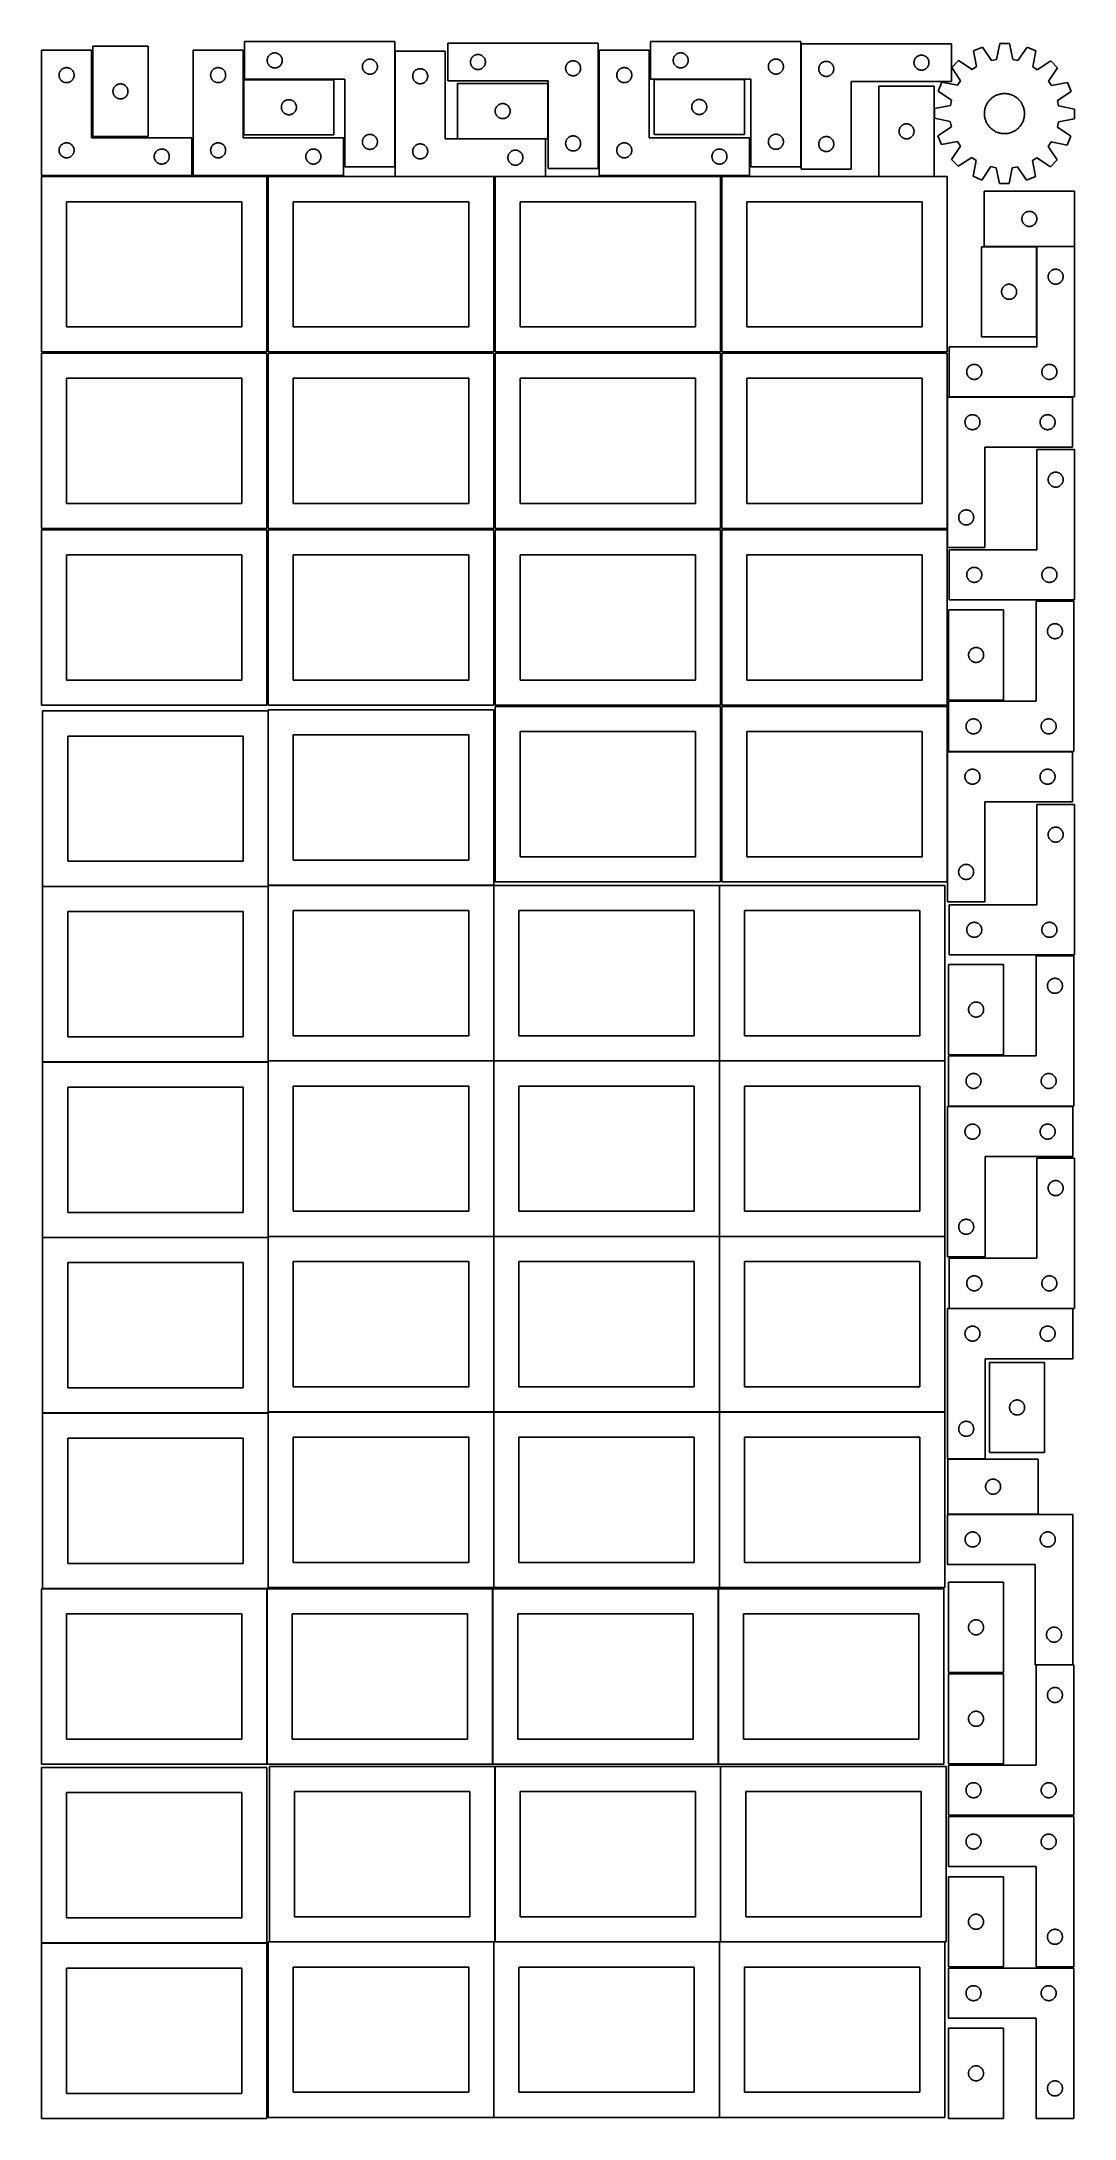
# Model space of a CAD drawing. Header units: millimetres. Extents: x 7 to 1243, y 7 to 2493.
import ezdxf

# ---------------------------------------------------------------- set-up
doc = ezdxf.new("R2010")
doc.units = ezdxf.units.MM
doc.layers.add('COMMON', color=5, linetype='CONTINUOUS', true_color=0x0000ff)
doc.layers.add('CUT', color=7, linetype='CONTINUOUS', true_color=0x000000)

msp = doc.modelspace()

# ---------------------------------------------------------------- linework, layer by layer
at = {"layer": 'COMMON'}
for p, q in [((277.941928, 1691.883868), (277.941928, 1483.204802)), ((7.841928, 1481.783867), (277.841928, 1481.783867)), ((277.941928, 1481.683867), (277.941928, 1273.004801)), ((278.041929, 1483.104801), (548.041929, 1483.104801)), ((548.141929, 1483.004801), (548.141929, 1273.004801)), ((818.34193, 1483.004801), (818.34193, 1273.004801)), ((7.841928, 1271.583866), (277.841928, 1271.583866)), ((277.941928, 1271.483866), (277.941928, 1062.8048)), ((278.041929, 1272.9048), (548.041929, 1272.9048)), ((548.141929, 1272.8048), (548.141929, 1062.8048)), ((548.24193, 1272.9048), (818.24193, 1272.9048)), ((818.34193, 1272.8048), (818.34193, 1062.8048)), ((818.441931, 1272.9048), (1088.441931, 1272.9048)), ((7.841928, 1061.383865), (277.841928, 1061.383865)), ((277.941928, 1061.283865), (277.941928, 852.604799)), ((278.041929, 1062.704799), (548.041929, 1062.704799)), ((548.141929, 1062.604799), (548.141929, 852.604799)), ((548.24193, 1062.704799), (818.24193, 1062.704799)), ((818.34193, 1062.604799), (818.34193, 852.604799)), ((818.441931, 1062.704799), (1088.441931, 1062.704799)), ((7.841928, 851.183864), (277.841928, 851.183864)), ((277.941928, 851.083864), (277.941928, 642.404798)), ((278.041929, 852.504798), (548.041929, 852.504798)), ((548.141929, 852.404798), (548.141929, 642.404798)), ((548.24193, 852.504798), (818.24193, 852.504798)), ((818.34193, 852.404798), (818.34193, 642.404798)), ((818.441931, 852.504798), (1088.441931, 852.504798)), ((276.520933, 640.983864), (7.841928, 640.983864)), ((276.620933, 640.883863), (276.620933, 430.883863)), ((546.820935, 430.883863), (546.820935, 640.883863)), ((817.020935, 640.883863), (817.020935, 430.883863)), ((549.462863, 428.041933), (549.462863, 218.041933)), ((819.662864, 428.041933), (819.662864, 218.041933)), ((6.520933, 216.620967), (276.520933, 216.620967)), ((279.362863, 217.941932), (548.041929, 217.941932)), ((548.141929, 217.841932), (548.141929, 7.841932)), ((549.562864, 217.941932), (818.24193, 217.941932)), ((818.34193, 217.841932), (818.34193, 7.841932)), ((819.762865, 217.941932), (1088.441931, 217.941932))]:
    msp.add_line(p, q, dxfattribs=at)
at = {"layer": 'CUT'}
for p, q in [((68.051445, 2487.7818), (68.051445, 2379.7818)), ((134.051445, 2487.7818), (68.051445, 2487.7818)), ((134.051445, 2379.7818), (134.051445, 2487.7818)), ((429.774653, 2493.376288), (249.774653, 2493.376288)), ((249.774653, 2493.376288), (249.774653, 2448.376288)), ((429.774653, 2343.376288), (429.774653, 2493.376288)), ((673.117487, 2491.48493), (493.117487, 2491.48493)), ((493.117487, 2491.48493), (493.117487, 2446.48493)), ((673.117487, 2341.48493), (673.117487, 2491.48493)), ((915.976038, 2493.484686), (735.976038, 2493.484686)), ((735.976038, 2493.484686), (735.976038, 2448.484686)), ((915.976038, 2343.484686), (915.976038, 2493.484686)), ((916.255825, 2490.738589), (1096.255825, 2490.738589)), ((916.255825, 2340.738589), (916.255825, 2490.738589)), ((1096.255825, 2490.738589), (1096.255825, 2445.738589)), ((1154.209916, 2491.006646), (1150.293906, 2472.030153)), ((1165.746105, 2490.963887), (1154.209916, 2491.006646)), ((1169.521335, 2471.958886), (1165.746105, 2490.963887)), ((66.520933, 2483.251528), (6.520933, 2483.251528)), ((6.520933, 2483.251528), (6.520933, 2333.251528)), ((34.76512, 2462.078596), (35.346197, 2462.174532)), ((35.346197, 2462.174532), (35.932304, 2462.232259)), ((35.932304, 2462.232259), (36.520933, 2462.251528)), ((36.520933, 2462.251528), (37.109561, 2462.232259)), ((37.109561, 2462.232259), (37.695668, 2462.174532)), ((37.695668, 2462.174532), (38.276745, 2462.078596)), ((66.520933, 2378.251528), (66.520933, 2483.251528)), ((248.041929, 2483.251528), (188.041929, 2483.251528)), ((188.041929, 2483.251528), (188.041929, 2333.251528)), ((216.286116, 2462.078596), (216.867193, 2462.174532)), ((216.867193, 2462.174532), (217.4533, 2462.232259)), ((217.4533, 2462.232259), (218.041929, 2462.251528)), ((218.041929, 2462.251528), (218.630557, 2462.232259)), ((218.630557, 2462.232259), (219.216664, 2462.174532)), ((219.216664, 2462.174532), (219.797742, 2462.078596)), ((248.041929, 2378.251528), (248.041929, 2483.251528)), ((276.774653, 2470.876288), (276.793922, 2471.464916)), ((276.793922, 2470.28766), (276.774653, 2470.876288)), ((276.793922, 2471.464916), (276.851649, 2472.051023)), ((276.851649, 2469.701552), (276.793922, 2470.28766)), ((276.851649, 2472.051023), (276.947585, 2472.632101)), ((276.947585, 2469.120475), (276.851649, 2469.701552)), ((276.947585, 2472.632101), (277.08132, 2473.205659)), ((277.08132, 2468.546916), (276.947585, 2469.120475)), ((277.08132, 2473.205659), (277.252281, 2473.769243)), ((277.252281, 2467.983333), (277.08132, 2468.546916)), ((277.252281, 2473.769243), (277.459737, 2474.320439)), ((277.459737, 2467.432137), (277.252281, 2467.983333)), ((277.459737, 2474.320439), (277.702798, 2474.856886)), ((277.702798, 2466.895689), (277.459737, 2467.432137)), ((277.702798, 2474.856886), (277.980424, 2475.376288)), ((277.980424, 2466.376288), (277.702798, 2466.895689)), ((277.980424, 2475.376288), (278.291426, 2475.87642)), ((278.291426, 2465.876156), (277.980424, 2466.376288)), ((278.291426, 2475.87642), (278.634473, 2476.355141)), ((278.634473, 2465.397435), (278.291426, 2465.876156)), ((278.634473, 2476.355141), (279.008094, 2476.8104)), ((279.008094, 2464.942175), (278.634473, 2465.397435)), ((279.008094, 2476.8104), (279.410692, 2477.240249)), ((279.410692, 2464.512327), (279.008094, 2464.942175)), ((279.410692, 2477.240249), (279.84054, 2477.642846)), ((279.84054, 2464.109729), (279.410692, 2464.512327)), ((279.84054, 2477.642846), (280.2958, 2478.016468)), ((280.2958, 2463.736108), (279.84054, 2464.109729)), ((280.2958, 2478.016468), (280.774521, 2478.359514)), ((280.774521, 2463.393061), (280.2958, 2463.736108)), ((280.774521, 2478.359514), (281.274653, 2478.670516)), ((281.274653, 2463.082059), (280.774521, 2463.393061)), ((281.274653, 2478.670516), (281.794054, 2478.948142)), ((281.794054, 2462.804433), (281.274653, 2463.082059)), ((281.794054, 2478.948142), (282.330502, 2479.191203)), ((282.330502, 2462.561372), (281.794054, 2462.804433)), ((282.330502, 2479.191203), (282.881697, 2479.398659)), ((282.881697, 2462.353917), (282.330502, 2462.561372)), ((282.881697, 2479.398659), (283.445281, 2479.56962)), ((283.445281, 2462.182955), (282.881697, 2462.353917)), ((283.445281, 2479.56962), (284.01884, 2479.703355)), ((284.01884, 2462.04922), (283.445281, 2462.182955)), ((284.01884, 2479.703355), (284.599917, 2479.799291)), ((284.599917, 2479.799291), (285.186024, 2479.857018)), ((285.186024, 2479.857018), (285.774653, 2479.876288)), ((285.774653, 2479.876288), (286.363281, 2479.857018)), ((286.363281, 2479.857018), (286.949388, 2479.799291)), ((286.949388, 2479.799291), (287.530466, 2479.703355)), ((287.530466, 2479.703355), (288.104024, 2479.56962)), ((288.104024, 2462.182955), (287.530466, 2462.04922)), ((288.104024, 2479.56962), (288.667608, 2479.398659)), ((288.667608, 2462.353917), (288.104024, 2462.182955)), ((288.667608, 2479.398659), (289.218803, 2479.191203)), ((289.218803, 2462.561372), (288.667608, 2462.353917)), ((289.218803, 2479.191203), (289.755251, 2478.948142)), ((289.755251, 2462.804433), (289.218803, 2462.561372)), ((289.755251, 2478.948142), (290.274653, 2478.670516)), ((290.274653, 2463.082059), (289.755251, 2462.804433)), ((290.274653, 2478.670516), (290.774785, 2478.359514)), ((290.774785, 2463.393061), (290.274653, 2463.082059)), ((290.774785, 2478.359514), (291.253505, 2478.016468)), ((291.253505, 2463.736108), (290.774785, 2463.393061)), ((291.253505, 2478.016468), (291.708765, 2477.642846)), ((291.708765, 2464.109729), (291.253505, 2463.736108)), ((291.708765, 2477.642846), (292.138614, 2477.240249)), ((292.138614, 2464.512327), (291.708765, 2464.109729)), ((292.138614, 2477.240249), (292.541211, 2476.8104)), ((292.541211, 2464.942175), (292.138614, 2464.512327)), ((292.541211, 2476.8104), (292.914833, 2476.355141)), ((292.914833, 2465.397435), (292.541211, 2464.942175)), ((292.914833, 2476.355141), (293.257879, 2475.87642)), ((293.257879, 2465.876156), (292.914833, 2465.397435)), ((293.257879, 2475.87642), (293.568881, 2475.376288)), ((293.568881, 2466.376288), (293.257879, 2465.876156)), ((293.568881, 2475.376288), (293.846507, 2474.856886)), ((293.846507, 2466.895689), (293.568881, 2466.376288)), ((293.846507, 2474.856886), (294.089568, 2474.320439)), ((294.089568, 2467.432137), (293.846507, 2466.895689)), ((294.089568, 2474.320439), (294.297024, 2473.769243)), ((294.297024, 2467.983333), (294.089568, 2467.432137)), ((294.297024, 2473.769243), (294.467985, 2473.205659)), ((294.467985, 2468.546916), (294.297024, 2467.983333)), ((294.467985, 2473.205659), (294.60172, 2472.632101)), ((294.60172, 2469.120475), (294.467985, 2468.546916)), ((294.60172, 2472.632101), (294.697656, 2472.051023)), ((294.697656, 2469.701552), (294.60172, 2469.120475)), ((294.697656, 2472.051023), (294.755383, 2471.464916)), ((294.755383, 2470.28766), (294.697656, 2469.701552)), ((294.755383, 2471.464916), (294.774653, 2470.876288)), ((294.774653, 2470.876288), (294.755383, 2470.28766)), ((390.774653, 2463.376288), (390.793922, 2463.964916)), ((390.793922, 2462.78766), (390.774653, 2463.376288)), ((390.793922, 2463.964916), (390.851649, 2464.551023)), ((390.851649, 2462.201552), (390.793922, 2462.78766)), ((390.851649, 2464.551023), (390.947585, 2465.132101)), ((390.947585, 2461.620475), (390.851649, 2462.201552)), ((390.947585, 2465.132101), (391.08132, 2465.705659)), ((391.08132, 2465.705659), (391.252281, 2466.269243)), ((391.252281, 2466.269243), (391.459737, 2466.820439)), ((391.459737, 2466.820439), (391.702798, 2467.356886)), ((391.702798, 2467.356886), (391.980424, 2467.876288)), ((391.980424, 2467.876288), (392.291426, 2468.37642)), ((392.291426, 2468.37642), (392.634473, 2468.855141)), ((392.634473, 2468.855141), (393.008094, 2469.3104)), ((393.008094, 2469.3104), (393.410692, 2469.740249)), ((393.410692, 2469.740249), (393.84054, 2470.142846)), ((393.84054, 2470.142846), (394.2958, 2470.516468)), ((394.2958, 2470.516468), (394.774521, 2470.859514)), ((394.774521, 2470.859514), (395.274653, 2471.170516)), ((395.274653, 2471.170516), (395.794054, 2471.448142)), ((395.794054, 2471.448142), (396.330502, 2471.691203)), ((396.330502, 2471.691203), (396.881697, 2471.898659)), ((396.881697, 2471.898659), (397.445281, 2472.06962)), ((397.445281, 2472.06962), (398.01884, 2472.203355)), ((398.01884, 2472.203355), (398.599917, 2472.299291)), ((398.599917, 2472.299291), (399.186024, 2472.357018)), ((399.186024, 2472.357018), (399.774653, 2472.376288)), ((399.774653, 2472.376288), (400.363281, 2472.357018)), ((400.363281, 2472.357018), (400.949388, 2472.299291)), ((400.949388, 2472.299291), (401.530466, 2472.203355)), ((401.530466, 2472.203355), (402.104024, 2472.06962)), ((402.104024, 2472.06962), (402.667608, 2471.898659)), ((402.667608, 2471.898659), (403.218803, 2471.691203)), ((403.218803, 2471.691203), (403.755251, 2471.448142)), ((403.755251, 2471.448142), (404.274653, 2471.170516)), ((404.274653, 2471.170516), (404.774785, 2470.859514)), ((404.774785, 2470.859514), (405.253505, 2470.516468)), ((405.253505, 2470.516468), (405.708765, 2470.142846)), ((405.708765, 2470.142846), (406.138614, 2469.740249)), ((406.138614, 2469.740249), (406.541211, 2469.3104)), ((406.541211, 2469.3104), (406.914833, 2468.855141)), ((406.914833, 2468.855141), (407.257879, 2468.37642)), ((407.257879, 2468.37642), (407.568881, 2467.876288)), ((407.568881, 2467.876288), (407.846507, 2467.356886)), ((407.846507, 2467.356886), (408.089568, 2466.820439)), ((408.089568, 2466.820439), (408.297024, 2466.269243)), ((408.297024, 2466.269243), (408.467985, 2465.705659)), ((408.467985, 2465.705659), (408.60172, 2465.132101)), ((408.60172, 2465.132101), (408.697656, 2464.551023)), ((408.697656, 2462.201552), (408.60172, 2461.620475)), ((408.697656, 2464.551023), (408.755383, 2463.964916)), ((408.755383, 2462.78766), (408.697656, 2462.201552)), ((408.755383, 2463.964916), (408.774653, 2463.376288)), ((408.774653, 2463.376288), (408.755383, 2462.78766)), ((489.984678, 2481.942935), (429.984678, 2481.942935)), ((429.984678, 2481.942935), (429.984678, 2331.942935)), ((489.984678, 2376.942935), (489.984678, 2481.942935)), ((520.117487, 2468.98493), (520.136757, 2469.573558)), ((520.136757, 2468.396302), (520.117487, 2468.98493)), ((520.136757, 2469.573558), (520.194483, 2470.159666)), ((520.194483, 2467.810195), (520.136757, 2468.396302)), ((520.194483, 2470.159666), (520.29042, 2470.740743)), ((520.29042, 2467.229117), (520.194483, 2467.810195)), ((520.29042, 2470.740743), (520.424155, 2471.314302)), ((520.424155, 2466.655559), (520.29042, 2467.229117)), ((520.424155, 2471.314302), (520.595116, 2471.877885)), ((520.595116, 2466.091975), (520.424155, 2466.655559)), ((520.595116, 2471.877885), (520.802571, 2472.429081)), ((520.802571, 2465.540779), (520.595116, 2466.091975)), ((520.802571, 2472.429081), (521.045632, 2472.965528)), ((521.045632, 2465.004332), (520.802571, 2465.540779)), ((521.045632, 2472.965528), (521.323258, 2473.48493)), ((521.323258, 2464.48493), (521.045632, 2465.004332)), ((521.323258, 2473.48493), (521.634261, 2473.985062)), ((521.634261, 2463.984798), (521.323258, 2464.48493)), ((521.634261, 2473.985062), (521.977307, 2474.463783)), ((521.977307, 2463.506077), (521.634261, 2463.984798)), ((521.977307, 2474.463783), (522.350929, 2474.919043)), ((522.350929, 2463.050818), (521.977307, 2463.506077)), ((522.350929, 2474.919043), (522.753526, 2475.348891)), ((522.753526, 2462.620969), (522.350929, 2463.050818)), ((522.753526, 2475.348891), (523.183375, 2475.751489)), ((523.183375, 2462.218372), (522.753526, 2462.620969)), ((523.183375, 2475.751489), (523.638634, 2476.12511)), ((523.638634, 2461.84475), (523.183375, 2462.218372)), ((523.638634, 2476.12511), (524.117355, 2476.468157)), ((524.117355, 2476.468157), (524.617487, 2476.779159)), ((524.617487, 2476.779159), (525.136889, 2477.056785)), ((525.136889, 2477.056785), (525.673336, 2477.299846)), ((525.673336, 2477.299846), (526.224532, 2477.507301)), ((526.224532, 2477.507301), (526.788116, 2477.678263)), ((526.788116, 2477.678263), (527.361674, 2477.811998)), ((527.361674, 2477.811998), (527.942751, 2477.907934)), ((527.942751, 2477.907934), (528.528859, 2477.965661)), ((528.528859, 2477.965661), (529.117487, 2477.98493)), ((529.117487, 2477.98493), (529.706115, 2477.965661)), ((529.706115, 2477.965661), (530.292223, 2477.907934)), ((530.292223, 2477.907934), (530.8733, 2477.811998)), ((530.8733, 2477.811998), (531.446858, 2477.678263)), ((531.446858, 2477.678263), (532.010442, 2477.507301)), ((532.010442, 2477.507301), (532.561638, 2477.299846)), ((532.561638, 2477.299846), (533.098085, 2477.056785)), ((533.098085, 2477.056785), (533.617487, 2476.779159)), ((533.617487, 2476.779159), (534.117619, 2476.468157)), ((534.117619, 2476.468157), (534.59634, 2476.12511)), ((534.59634, 2476.12511), (535.051599, 2475.751489)), ((535.051599, 2462.218372), (534.59634, 2461.84475)), ((535.051599, 2475.751489), (535.481448, 2475.348891)), ((535.481448, 2462.620969), (535.051599, 2462.218372)), ((535.481448, 2475.348891), (535.884045, 2474.919043)), ((535.884045, 2463.050818), (535.481448, 2462.620969)), ((535.884045, 2474.919043), (536.257667, 2474.463783)), ((536.257667, 2463.506077), (535.884045, 2463.050818)), ((536.257667, 2474.463783), (536.600714, 2473.985062)), ((536.600714, 2463.984798), (536.257667, 2463.506077)), ((536.600714, 2473.985062), (536.911716, 2473.48493)), ((536.911716, 2464.48493), (536.600714, 2463.984798)), ((536.911716, 2473.48493), (537.189342, 2472.965528)), ((537.189342, 2465.004332), (536.911716, 2464.48493)), ((537.189342, 2472.965528), (537.432403, 2472.429081)), ((537.432403, 2465.540779), (537.189342, 2465.004332)), ((537.432403, 2472.429081), (537.639858, 2471.877885)), ((537.639858, 2466.091975), (537.432403, 2465.540779)), ((537.639858, 2471.877885), (537.81082, 2471.314302)), ((537.81082, 2466.655559), (537.639858, 2466.091975)), ((537.81082, 2471.314302), (537.944555, 2470.740743)), ((537.944555, 2467.229117), (537.81082, 2466.655559)), ((537.944555, 2470.740743), (538.040491, 2470.159666)), ((538.040491, 2467.810195), (537.944555, 2467.229117)), ((538.040491, 2470.159666), (538.098217, 2469.573558)), ((538.098217, 2468.396302), (538.040491, 2467.810195)), ((538.098217, 2469.573558), (538.117487, 2468.98493)), ((538.117487, 2468.98493), (538.098217, 2468.396302)), ((634.136757, 2462.073558), (634.194483, 2462.659666)), ((634.194483, 2462.659666), (634.29042, 2463.240743)), ((634.29042, 2463.240743), (634.424155, 2463.814302)), ((634.424155, 2463.814302), (634.595116, 2464.377885)), ((634.595116, 2464.377885), (634.802571, 2464.929081)), ((634.802571, 2464.929081), (635.045632, 2465.465528)), ((635.045632, 2465.465528), (635.323258, 2465.98493)), ((635.323258, 2465.98493), (635.634261, 2466.485062)), ((635.634261, 2466.485062), (635.977307, 2466.963783)), ((635.977307, 2466.963783), (636.350929, 2467.419043)), ((636.350929, 2467.419043), (636.753526, 2467.848891)), ((636.753526, 2467.848891), (637.183375, 2468.251489)), ((637.183375, 2468.251489), (637.638634, 2468.62511)), ((637.638634, 2468.62511), (638.117355, 2468.968157)), ((638.117355, 2468.968157), (638.617487, 2469.279159)), ((638.617487, 2469.279159), (639.136889, 2469.556785)), ((639.136889, 2469.556785), (639.673336, 2469.799846)), ((639.673336, 2469.799846), (640.224532, 2470.007301)), ((640.224532, 2470.007301), (640.788116, 2470.178263)), ((640.788116, 2470.178263), (641.361674, 2470.311998)), ((641.361674, 2470.311998), (641.942751, 2470.407934)), ((641.942751, 2470.407934), (642.528859, 2470.465661)), ((642.528859, 2470.465661), (643.117487, 2470.48493)), ((643.117487, 2470.48493), (643.706115, 2470.465661)), ((643.706115, 2470.465661), (644.292223, 2470.407934)), ((644.292223, 2470.407934), (644.8733, 2470.311998)), ((644.8733, 2470.311998), (645.446858, 2470.178263)), ((645.446858, 2470.178263), (646.010442, 2470.007301)), ((646.010442, 2470.007301), (646.561638, 2469.799846)), ((646.561638, 2469.799846), (647.098085, 2469.556785)), ((647.098085, 2469.556785), (647.617487, 2469.279159)), ((647.617487, 2469.279159), (648.117619, 2468.968157)), ((648.117619, 2468.968157), (648.59634, 2468.62511)), ((648.59634, 2468.62511), (649.051599, 2468.251489)), ((649.051599, 2468.251489), (649.481448, 2467.848891)), ((649.481448, 2467.848891), (649.884045, 2467.419043)), ((649.884045, 2467.419043), (650.257667, 2466.963783)), ((650.257667, 2466.963783), (650.600714, 2466.485062)), ((650.600714, 2466.485062), (650.911716, 2465.98493)), ((650.911716, 2465.98493), (651.189342, 2465.465528)), ((651.189342, 2465.465528), (651.432403, 2464.929081)), ((651.432403, 2464.929081), (651.639858, 2464.377885)), ((651.639858, 2464.377885), (651.81082, 2463.814302)), ((651.81082, 2463.814302), (651.944555, 2463.240743)), ((651.944555, 2463.240743), (652.040491, 2462.659666)), ((652.040491, 2462.659666), (652.098217, 2462.073558)), ((734.361509, 2483.251528), (674.361509, 2483.251528)), ((674.361509, 2483.251528), (674.361509, 2333.251528)), ((702.605696, 2462.078596), (703.186773, 2462.174532)), ((703.186773, 2462.174532), (703.772881, 2462.232259)), ((703.772881, 2462.232259), (704.361509, 2462.251528)), ((704.361509, 2462.251528), (704.950137, 2462.232259)), ((704.950137, 2462.232259), (705.536244, 2462.174532)), ((705.536244, 2462.174532), (706.117322, 2462.078596)), ((734.361509, 2378.251528), (734.361509, 2483.251528)), ((762.976038, 2470.984686), (762.995308, 2471.573314)), ((762.995308, 2470.396058), (762.976038, 2470.984686)), ((762.995308, 2471.573314), (763.053034, 2472.159422)), ((763.053034, 2469.80995), (762.995308, 2470.396058)), ((763.053034, 2472.159422), (763.148971, 2472.740499)), ((763.148971, 2469.228873), (763.053034, 2469.80995)), ((763.148971, 2472.740499), (763.282706, 2473.314058)), ((763.282706, 2468.655315), (763.148971, 2469.228873)), ((763.282706, 2473.314058), (763.453667, 2473.877641)), ((763.453667, 2468.091731), (763.282706, 2468.655315)), ((763.453667, 2473.877641), (763.661122, 2474.428837)), ((763.661122, 2467.540535), (763.453667, 2468.091731)), ((763.661122, 2474.428837), (763.904183, 2474.965284)), ((763.904183, 2467.004088), (763.661122, 2467.540535)), ((763.904183, 2474.965284), (764.181809, 2475.484686)), ((764.181809, 2466.484686), (763.904183, 2467.004088)), ((764.181809, 2475.484686), (764.492812, 2475.984818)), ((764.492812, 2465.984554), (764.181809, 2466.484686)), ((764.492812, 2475.984818), (764.835858, 2476.463539)), ((764.835858, 2465.505833), (764.492812, 2465.984554)), ((764.835858, 2476.463539), (765.20948, 2476.918798)), ((765.20948, 2465.050574), (764.835858, 2465.505833)), ((765.20948, 2476.918798), (765.612077, 2477.348647)), ((765.612077, 2464.620725), (765.20948, 2465.050574)), ((765.612077, 2477.348647), (766.041926, 2477.751244)), ((766.041926, 2464.218128), (765.612077, 2464.620725)), ((766.041926, 2477.751244), (766.497185, 2478.124866)), ((766.497185, 2463.844506), (766.041926, 2464.218128)), ((766.497185, 2478.124866), (766.975906, 2478.467913)), ((766.975906, 2463.50146), (766.497185, 2463.844506)), ((766.975906, 2478.467913), (767.476038, 2478.778915)), ((767.476038, 2463.190458), (766.975906, 2463.50146)), ((767.476038, 2478.778915), (767.99544, 2479.056541)), ((767.99544, 2462.912831), (767.476038, 2463.190458)), ((767.99544, 2479.056541), (768.531887, 2479.299602)), ((768.531887, 2462.66977), (767.99544, 2462.912831)), ((768.531887, 2479.299602), (769.083083, 2479.507057)), ((769.083083, 2462.462315), (768.531887, 2462.66977)), ((769.083083, 2479.507057), (769.646667, 2479.678019)), ((769.646667, 2462.291354), (769.083083, 2462.462315)), ((769.646667, 2479.678019), (770.220225, 2479.811754)), ((770.220225, 2462.157619), (769.646667, 2462.291354)), ((770.220225, 2479.811754), (770.801302, 2479.90769)), ((770.801302, 2462.061682), (770.220225, 2462.157619)), ((770.801302, 2479.90769), (771.38741, 2479.965416)), ((771.38741, 2479.965416), (771.976038, 2479.984686)), ((771.976038, 2479.984686), (772.564666, 2479.965416)), ((772.564666, 2479.965416), (773.150774, 2479.90769)), ((773.150774, 2479.90769), (773.731851, 2479.811754)), ((773.731851, 2462.157619), (773.150774, 2462.061682)), ((773.731851, 2479.811754), (774.30541, 2479.678019)), ((774.30541, 2462.291354), (773.731851, 2462.157619)), ((774.30541, 2479.678019), (774.868993, 2479.507057)), ((774.868993, 2462.462315), (774.30541, 2462.291354)), ((774.868993, 2479.507057), (775.420189, 2479.299602)), ((775.420189, 2462.66977), (774.868993, 2462.462315)), ((775.420189, 2479.299602), (775.956636, 2479.056541)), ((775.956636, 2462.912831), (775.420189, 2462.66977)), ((775.956636, 2479.056541), (776.476038, 2478.778915)), ((776.476038, 2463.190458), (775.956636, 2462.912831)), ((776.476038, 2478.778915), (776.97617, 2478.467913)), ((776.97617, 2463.50146), (776.476038, 2463.190458)), ((776.97617, 2478.467913), (777.454891, 2478.124866)), ((777.454891, 2463.844506), (776.97617, 2463.50146)), ((777.454891, 2478.124866), (777.91015, 2477.751244)), ((777.91015, 2464.218128), (777.454891, 2463.844506)), ((777.91015, 2477.751244), (778.339999, 2477.348647)), ((778.339999, 2464.620725), (777.91015, 2464.218128)), ((778.339999, 2477.348647), (778.742596, 2476.918798)), ((778.742596, 2465.050574), (778.339999, 2464.620725)), ((778.742596, 2476.918798), (779.116218, 2476.463539)), ((779.116218, 2465.505833), (778.742596, 2465.050574)), ((779.116218, 2476.463539), (779.459265, 2475.984818)), ((779.459265, 2465.984554), (779.116218, 2465.505833)), ((779.459265, 2475.984818), (779.770267, 2475.484686)), ((779.770267, 2466.484686), (779.459265, 2465.984554)), ((779.770267, 2475.484686), (780.047893, 2474.965284)), ((780.047893, 2467.004088), (779.770267, 2466.484686)), ((780.047893, 2474.965284), (780.290954, 2474.428837)), ((780.290954, 2467.540535), (780.047893, 2467.004088)), ((780.290954, 2474.428837), (780.498409, 2473.877641)), ((780.498409, 2468.091731), (780.290954, 2467.540535)), ((780.498409, 2473.877641), (780.669371, 2473.314058)), ((780.669371, 2468.655315), (780.498409, 2468.091731)), ((780.669371, 2473.314058), (780.803106, 2472.740499)), ((780.803106, 2469.228873), (780.669371, 2468.655315)), ((780.803106, 2472.740499), (780.899042, 2472.159422)), ((780.899042, 2469.80995), (780.803106, 2469.228873)), ((780.899042, 2472.159422), (780.956768, 2471.573314)), ((780.956768, 2470.396058), (780.899042, 2469.80995)), ((780.956768, 2471.573314), (780.976038, 2470.984686)), ((780.976038, 2470.984686), (780.956768, 2470.396058)), ((876.976038, 2463.484686), (876.995308, 2464.073314)), ((876.995308, 2462.896058), (876.976038, 2463.484686)), ((876.995308, 2464.073314), (877.053034, 2464.659422)), ((877.053034, 2462.30995), (876.995308, 2462.896058)), ((877.053034, 2464.659422), (877.148971, 2465.240499)), ((877.148971, 2461.728873), (877.053034, 2462.30995)), ((877.148971, 2465.240499), (877.282706, 2465.814058)), ((877.282706, 2465.814058), (877.453667, 2466.377641)), ((877.453667, 2466.377641), (877.661122, 2466.928837)), ((877.661122, 2466.928837), (877.904183, 2467.465284)), ((877.904183, 2467.465284), (878.181809, 2467.984686)), ((878.181809, 2467.984686), (878.492812, 2468.484818)), ((878.492812, 2468.484818), (878.835858, 2468.963539)), ((878.835858, 2468.963539), (879.20948, 2469.418798)), ((879.20948, 2469.418798), (879.612077, 2469.848647)), ((879.612077, 2469.848647), (880.041926, 2470.251244)), ((880.041926, 2470.251244), (880.497185, 2470.624866)), ((880.497185, 2470.624866), (880.975906, 2470.967913)), ((880.975906, 2470.967913), (881.476038, 2471.278915)), ((881.476038, 2471.278915), (881.99544, 2471.556541)), ((881.99544, 2471.556541), (882.531887, 2471.799602)), ((882.531887, 2471.799602), (883.083083, 2472.007057)), ((883.083083, 2472.007057), (883.646667, 2472.178019)), ((883.646667, 2472.178019), (884.220225, 2472.311754)), ((884.220225, 2472.311754), (884.801302, 2472.40769)), ((884.801302, 2472.40769), (885.38741, 2472.465416)), ((885.38741, 2472.465416), (885.976038, 2472.484686)), ((885.976038, 2472.484686), (886.564666, 2472.465416)), ((886.564666, 2472.465416), (887.150774, 2472.40769)), ((887.150774, 2472.40769), (887.731851, 2472.311754)), ((887.731851, 2472.311754), (888.30541, 2472.178019)), ((888.30541, 2472.178019), (888.868993, 2472.007057)), ((888.868993, 2472.007057), (889.420189, 2471.799602)), ((889.420189, 2471.799602), (889.956636, 2471.556541)), ((889.956636, 2471.556541), (890.476038, 2471.278915)), ((890.476038, 2471.278915), (890.97617, 2470.967913)), ((890.97617, 2470.967913), (891.454891, 2470.624866)), ((891.454891, 2470.624866), (891.91015, 2470.251244)), ((891.91015, 2470.251244), (892.339999, 2469.848647)), ((892.339999, 2469.848647), (892.742596, 2469.418798)), ((892.742596, 2469.418798), (893.116218, 2468.963539)), ((893.116218, 2468.963539), (893.459265, 2468.484818)), ((893.459265, 2468.484818), (893.770267, 2467.984686)), ((893.770267, 2467.984686), (894.047893, 2467.465284)), ((894.047893, 2467.465284), (894.290954, 2466.928837)), ((894.290954, 2466.928837), (894.498409, 2466.377641)), ((894.498409, 2466.377641), (894.669371, 2465.814058)), ((894.669371, 2465.814058), (894.803106, 2465.240499)), ((894.803106, 2465.240499), (894.899042, 2464.659422)), ((894.899042, 2462.30995), (894.803106, 2461.728873)), ((894.899042, 2464.659422), (894.956768, 2464.073314)), ((894.956768, 2462.896058), (894.899042, 2462.30995)), ((894.956768, 2464.073314), (894.976038, 2463.484686)), ((894.976038, 2463.484686), (894.956768, 2462.896058)), ((937.428757, 2462.494402), (937.332821, 2461.913325)), ((937.562493, 2463.06796), (937.428757, 2462.494402)), ((937.733454, 2463.631544), (937.562493, 2463.06796)), ((937.940909, 2464.18274), (937.733454, 2463.631544)), ((938.18397, 2464.719187), (937.940909, 2464.18274)), ((938.461596, 2465.238589), (938.18397, 2464.719187)), ((938.772599, 2465.738721), (938.461596, 2465.238589)), ((939.115645, 2466.217442), (938.772599, 2465.738721)), ((939.489267, 2466.672701), (939.115645, 2466.217442)), ((939.891864, 2467.10255), (939.489267, 2466.672701)), ((940.321713, 2467.505147), (939.891864, 2467.10255)), ((940.776972, 2467.878769), (940.321713, 2467.505147)), ((941.255693, 2468.221815), (940.776972, 2467.878769)), ((941.755825, 2468.532817), (941.255693, 2468.221815)), ((942.275227, 2468.810444), (941.755825, 2468.532817)), ((942.811674, 2469.053505), (942.275227, 2468.810444)), ((943.36287, 2469.26096), (942.811674, 2469.053505)), ((943.926454, 2469.431921), (943.36287, 2469.26096)), ((944.500012, 2469.565656), (943.926454, 2469.431921)), ((945.081089, 2469.661593), (944.500012, 2469.565656)), ((945.667197, 2469.719319), (945.081089, 2469.661593)), ((946.255825, 2469.738589), (945.667197, 2469.719319)), ((946.844453, 2469.719319), (946.255825, 2469.738589)), ((947.430561, 2469.661593), (946.844453, 2469.719319)), ((948.011638, 2469.565656), (947.430561, 2469.661593)), ((948.585196, 2469.431921), (948.011638, 2469.565656)), ((949.14878, 2469.26096), (948.585196, 2469.431921)), ((949.699976, 2469.053505), (949.14878, 2469.26096)), ((950.236423, 2468.810444), (949.699976, 2469.053505)), ((950.755825, 2468.532817), (950.236423, 2468.810444)), ((951.255957, 2468.221815), (950.755825, 2468.532817)), ((951.734678, 2467.878769), (951.255957, 2468.221815)), ((952.189937, 2467.505147), (951.734678, 2467.878769)), ((952.619786, 2467.10255), (952.189937, 2467.505147)), ((953.022383, 2466.672701), (952.619786, 2467.10255)), ((953.396005, 2466.217442), (953.022383, 2466.672701)), ((953.739052, 2465.738721), (953.396005, 2466.217442)), ((954.050054, 2465.238589), (953.739052, 2465.738721)), ((954.32768, 2464.719187), (954.050054, 2465.238589)), ((954.570741, 2464.18274), (954.32768, 2464.719187)), ((954.778196, 2463.631544), (954.570741, 2464.18274)), ((954.949157, 2463.06796), (954.778196, 2463.631544)), ((955.082893, 2462.494402), (954.949157, 2463.06796)), ((955.178829, 2461.913325), (955.082893, 2462.494402)), ((1051.275095, 2468.827217), (1051.255825, 2468.238589)), ((1051.255825, 2468.238589), (1051.275095, 2467.649961)), ((1051.332821, 2469.413325), (1051.275095, 2468.827217)), ((1051.275095, 2467.649961), (1051.332821, 2467.063853)), ((1051.428757, 2469.994402), (1051.332821, 2469.413325)), ((1051.332821, 2467.063853), (1051.428757, 2466.482776)), ((1051.562493, 2470.56796), (1051.428757, 2469.994402)), ((1051.428757, 2466.482776), (1051.562493, 2465.909217)), ((1051.733454, 2471.131544), (1051.562493, 2470.56796)), ((1051.562493, 2465.909217), (1051.733454, 2465.345634)), ((1051.940909, 2471.68274), (1051.733454, 2471.131544)), ((1051.733454, 2465.345634), (1051.940909, 2464.794438)), ((1052.18397, 2472.219187), (1051.940909, 2471.68274)), ((1051.940909, 2464.794438), (1052.18397, 2464.257991)), ((1052.461596, 2472.738589), (1052.18397, 2472.219187)), ((1052.18397, 2464.257991), (1052.461596, 2463.738589)), ((1052.772599, 2473.238721), (1052.461596, 2472.738589)), ((1052.461596, 2463.738589), (1052.772599, 2463.238457)), ((1053.115645, 2473.717442), (1052.772599, 2473.238721)), ((1052.772599, 2463.238457), (1053.115645, 2462.759736)), ((1053.489267, 2474.172701), (1053.115645, 2473.717442)), ((1053.115645, 2462.759736), (1053.489267, 2462.304477)), ((1053.891864, 2474.60255), (1053.489267, 2474.172701)), ((1053.489267, 2462.304477), (1053.891864, 2461.874628)), ((1054.321713, 2475.005147), (1053.891864, 2474.60255)), ((1054.776972, 2475.378769), (1054.321713, 2475.005147)), ((1055.255693, 2475.721815), (1054.776972, 2475.378769)), ((1055.755825, 2476.032817), (1055.255693, 2475.721815)), ((1056.275227, 2476.310444), (1055.755825, 2476.032817)), ((1056.811674, 2476.553505), (1056.275227, 2476.310444)), ((1057.36287, 2476.76096), (1056.811674, 2476.553505)), ((1057.926454, 2476.931921), (1057.36287, 2476.76096)), ((1058.500012, 2477.065656), (1057.926454, 2476.931921)), ((1059.081089, 2477.161593), (1058.500012, 2477.065656)), ((1059.667197, 2477.219319), (1059.081089, 2477.161593)), ((1060.255825, 2477.238589), (1059.667197, 2477.219319)), ((1060.844453, 2477.219319), (1060.255825, 2477.238589)), ((1061.430561, 2477.161593), (1060.844453, 2477.219319)), ((1062.011638, 2477.065656), (1061.430561, 2477.161593)), ((1062.585196, 2476.931921), (1062.011638, 2477.065656)), ((1063.14878, 2476.76096), (1062.585196, 2476.931921)), ((1063.699976, 2476.553505), (1063.14878, 2476.76096)), ((1064.236423, 2476.310444), (1063.699976, 2476.553505)), ((1064.755825, 2476.032817), (1064.236423, 2476.310444)), ((1065.255957, 2475.721815), (1064.755825, 2476.032817)), ((1065.734678, 2475.378769), (1065.255957, 2475.721815)), ((1066.189937, 2475.005147), (1065.734678, 2475.378769)), ((1066.619786, 2474.60255), (1066.189937, 2475.005147)), ((1067.022383, 2474.172701), (1066.619786, 2474.60255)), ((1066.619786, 2461.874628), (1067.022383, 2462.304477)), ((1067.396005, 2473.717442), (1067.022383, 2474.172701)), ((1067.022383, 2462.304477), (1067.396005, 2462.759736)), ((1067.739052, 2473.238721), (1067.396005, 2473.717442)), ((1067.396005, 2462.759736), (1067.739052, 2463.238457)), ((1068.050054, 2472.738589), (1067.739052, 2473.238721)), ((1067.739052, 2463.238457), (1068.050054, 2463.738589)), ((1068.32768, 2472.219187), (1068.050054, 2472.738589)), ((1068.050054, 2463.738589), (1068.32768, 2464.257991)), ((1068.570741, 2471.68274), (1068.32768, 2472.219187)), ((1068.32768, 2464.257991), (1068.570741, 2464.794438)), ((1068.778196, 2471.131544), (1068.570741, 2471.68274)), ((1068.570741, 2464.794438), (1068.778196, 2465.345634)), ((1068.949157, 2470.56796), (1068.778196, 2471.131544)), ((1068.778196, 2465.345634), (1068.949157, 2465.909217)), ((1069.082893, 2469.994402), (1068.949157, 2470.56796)), ((1068.949157, 2465.909217), (1069.082893, 2466.482776)), ((1069.178829, 2469.413325), (1069.082893, 2469.994402)), ((1069.082893, 2466.482776), (1069.178829, 2467.063853)), ((1069.236555, 2468.827217), (1069.178829, 2469.413325)), ((1069.178829, 2467.063853), (1069.236555, 2467.649961)), ((1069.255825, 2468.238589), (1069.236555, 2468.827217)), ((1069.236555, 2467.649961), (1069.255825, 2468.238589)), ((1104.724452, 2470.723655), (1096.536899, 2462.596573)), ((1096.536899, 2462.596573), (1107.186269, 2446.409129)), ((1120.832508, 2459.954581), (1104.724452, 2470.723655)), ((1126.191918, 2463.506962), (1120.832508, 2459.954581)), ((1133.222262, 2486.912751), (1122.54785, 2482.537548)), ((1122.54785, 2482.537548), (1126.191918, 2463.506962)), ((1143.983019, 2470.799139), (1133.222262, 2486.912751)), ((1150.293906, 2472.030153), (1143.983019, 2470.799139)), ((1175.822923, 2470.681123), (1169.521335, 2471.958886)), ((1186.702834, 2486.714524), (1175.822923, 2470.681123)), ((1197.344519, 2482.260312), (1186.702834, 2486.714524)), ((1193.559479, 2463.257262), (1197.344519, 2482.260312)), ((1198.892408, 2459.66525), (1193.559479, 2463.257262)), ((1215.079853, 2470.314619), (1198.892408, 2459.66525)), ((1212.437861, 2446.019011), (1223.206934, 2462.127067)), ((1223.206934, 2462.127067), (1215.079853, 2470.314619)), ((27.520933, 2453.251528), (27.540202, 2453.840156)), ((27.540202, 2452.6629), (27.520933, 2453.251528)), ((27.540202, 2453.840156), (27.597929, 2454.426264)), ((27.597929, 2452.076793), (27.540202, 2452.6629)), ((27.597929, 2454.426264), (27.693865, 2455.007341)), ((27.693865, 2451.495715), (27.597929, 2452.076793)), ((27.693865, 2455.007341), (27.8276, 2455.5809)), ((27.8276, 2450.922157), (27.693865, 2451.495715)), ((27.8276, 2455.5809), (27.998561, 2456.144483)), ((27.998561, 2450.358573), (27.8276, 2450.922157)), ((27.998561, 2456.144483), (28.206017, 2456.695679)), ((28.206017, 2449.807377), (27.998561, 2450.358573)), ((28.206017, 2456.695679), (28.449078, 2457.232127)), ((28.449078, 2449.27093), (28.206017, 2449.807377)), ((28.449078, 2457.232127), (28.726704, 2457.751528)), ((28.726704, 2448.751528), (28.449078, 2449.27093)), ((28.726704, 2457.751528), (29.037706, 2458.25166)), ((29.037706, 2448.251396), (28.726704, 2448.751528)), ((29.037706, 2458.25166), (29.380752, 2458.730381)), ((29.380752, 2447.772675), (29.037706, 2448.251396)), ((29.380752, 2458.730381), (29.754374, 2459.185641)), ((29.754374, 2447.317416), (29.380752, 2447.772675)), ((29.754374, 2459.185641), (30.156972, 2459.615489)), ((30.156972, 2446.887567), (29.754374, 2447.317416)), ((30.156972, 2459.615489), (30.58682, 2460.018087)), ((30.58682, 2446.48497), (30.156972, 2446.887567)), ((30.58682, 2460.018087), (31.04208, 2460.391708)), ((31.04208, 2446.111348), (30.58682, 2446.48497)), ((31.04208, 2460.391708), (31.5208, 2460.734755)), ((31.5208, 2445.768302), (31.04208, 2446.111348)), ((31.5208, 2460.734755), (32.020933, 2461.045757)), ((32.020933, 2445.4573), (31.5208, 2445.768302)), ((32.020933, 2461.045757), (32.540334, 2461.323383)), ((32.540334, 2445.179674), (32.020933, 2445.4573)), ((32.540334, 2461.323383), (33.076782, 2461.566444)), ((33.076782, 2444.936613), (32.540334, 2445.179674)), ((33.076782, 2461.566444), (33.627977, 2461.773899)), ((33.627977, 2444.729157), (33.076782, 2444.936613)), ((33.627977, 2461.773899), (34.191561, 2461.944861)), ((34.191561, 2444.558196), (33.627977, 2444.729157)), ((34.191561, 2461.944861), (34.76512, 2462.078596)), ((34.76512, 2444.424461), (34.191561, 2444.558196)), ((35.346197, 2444.328525), (34.76512, 2444.424461)), ((35.932304, 2444.270798), (35.346197, 2444.328525)), ((36.520933, 2444.251528), (35.932304, 2444.270798)), ((37.109561, 2444.270798), (36.520933, 2444.251528)), ((37.695668, 2444.328525), (37.109561, 2444.270798)), ((38.276745, 2444.424461), (37.695668, 2444.328525)), ((38.276745, 2462.078596), (38.850304, 2461.944861)), ((38.850304, 2444.558196), (38.276745, 2444.424461)), ((38.850304, 2461.944861), (39.413888, 2461.773899)), ((39.413888, 2444.729157), (38.850304, 2444.558196)), ((39.413888, 2461.773899), (39.965083, 2461.566444)), ((39.965083, 2444.936613), (39.413888, 2444.729157)), ((39.965083, 2461.566444), (40.501531, 2461.323383)), ((40.501531, 2445.179674), (39.965083, 2444.936613)), ((40.501531, 2461.323383), (41.020933, 2461.045757)), ((41.020933, 2445.4573), (40.501531, 2445.179674)), ((41.020933, 2461.045757), (41.521065, 2460.734755)), ((41.521065, 2445.768302), (41.020933, 2445.4573)), ((41.521065, 2460.734755), (41.999785, 2460.391708)), ((41.999785, 2446.111348), (41.521065, 2445.768302)), ((41.999785, 2460.391708), (42.455045, 2460.018087)), ((42.455045, 2446.48497), (41.999785, 2446.111348)), ((42.455045, 2460.018087), (42.884894, 2459.615489)), ((42.884894, 2446.887567), (42.455045, 2446.48497)), ((42.884894, 2459.615489), (43.287491, 2459.185641)), ((43.287491, 2447.317416), (42.884894, 2446.887567)), ((43.287491, 2459.185641), (43.661113, 2458.730381)), ((43.661113, 2447.772675), (43.287491, 2447.317416)), ((43.661113, 2458.730381), (44.004159, 2458.25166)), ((44.004159, 2448.251396), (43.661113, 2447.772675)), ((44.004159, 2458.25166), (44.315161, 2457.751528)), ((44.315161, 2448.751528), (44.004159, 2448.251396)), ((44.315161, 2457.751528), (44.592787, 2457.232127)), ((44.592787, 2449.27093), (44.315161, 2448.751528)), ((44.592787, 2457.232127), (44.835848, 2456.695679)), ((44.835848, 2449.807377), (44.592787, 2449.27093)), ((44.835848, 2456.695679), (45.043304, 2456.144483)), ((45.043304, 2450.358573), (44.835848, 2449.807377)), ((45.043304, 2456.144483), (45.214265, 2455.5809)), ((45.214265, 2450.922157), (45.043304, 2450.358573)), ((45.214265, 2455.5809), (45.348, 2455.007341)), ((45.348, 2451.495715), (45.214265, 2450.922157)), ((45.348, 2455.007341), (45.443936, 2454.426264)), ((45.443936, 2452.076793), (45.348, 2451.495715)), ((45.443936, 2454.426264), (45.501663, 2453.840156)), ((45.501663, 2452.6629), (45.443936, 2452.076793)), ((45.501663, 2453.840156), (45.520933, 2453.251528)), ((45.520933, 2453.251528), (45.501663, 2452.6629)), ((92.529074, 2436.674755), (92.736529, 2437.225951)), ((92.736529, 2437.225951), (92.97959, 2437.762398)), ((92.97959, 2437.762398), (93.257216, 2438.2818)), ((93.257216, 2438.2818), (93.568218, 2438.781932)), ((93.568218, 2438.781932), (93.911265, 2439.260652)), ((93.911265, 2439.260652), (94.284886, 2439.715912)), ((94.284886, 2439.715912), (94.687484, 2440.145761)), ((94.687484, 2440.145761), (95.117332, 2440.548358)), ((95.117332, 2440.548358), (95.572592, 2440.92198)), ((95.572592, 2440.92198), (96.051313, 2441.265026)), ((96.051313, 2441.265026), (96.551445, 2441.576028)), ((96.551445, 2441.576028), (97.070847, 2441.853654)), ((97.070847, 2441.853654), (97.607294, 2442.096715)), ((97.607294, 2442.096715), (98.15849, 2442.304171)), ((98.15849, 2442.304171), (98.722073, 2442.475132)), ((98.722073, 2442.475132), (99.295632, 2442.608867)), ((99.295632, 2442.608867), (99.876709, 2442.704803)), ((99.876709, 2442.704803), (100.462817, 2442.76253)), ((100.462817, 2442.76253), (101.051445, 2442.7818)), ((101.051445, 2442.7818), (101.640073, 2442.76253)), ((101.640073, 2442.76253), (102.22618, 2442.704803)), ((102.22618, 2442.704803), (102.807258, 2442.608867)), ((102.807258, 2442.608867), (103.380816, 2442.475132)), ((103.380816, 2442.475132), (103.9444, 2442.304171)), ((103.9444, 2442.304171), (104.495596, 2442.096715)), ((104.495596, 2442.096715), (105.032043, 2441.853654)), ((105.032043, 2441.853654), (105.551445, 2441.576028)), ((105.551445, 2441.576028), (106.051577, 2441.265026)), ((106.051577, 2441.265026), (106.530298, 2440.92198)), ((106.530298, 2440.92198), (106.985557, 2440.548358)), ((106.985557, 2440.548358), (107.415406, 2440.145761)), ((107.415406, 2440.145761), (107.818003, 2439.715912)), ((107.818003, 2439.715912), (108.191625, 2439.260652)), ((108.191625, 2439.260652), (108.534671, 2438.781932)), ((108.534671, 2438.781932), (108.845673, 2438.2818)), ((108.845673, 2438.2818), (109.123299, 2437.762398)), ((109.123299, 2437.762398), (109.366361, 2437.225951)), ((109.366361, 2437.225951), (109.573816, 2436.674755)), ((209.041929, 2453.251528), (209.061198, 2453.840156)), ((209.061198, 2452.6629), (209.041929, 2453.251528)), ((209.061198, 2453.840156), (209.118925, 2454.426264)), ((209.118925, 2452.076793), (209.061198, 2452.6629)), ((209.118925, 2454.426264), (209.214861, 2455.007341)), ((209.214861, 2451.495715), (209.118925, 2452.076793)), ((209.214861, 2455.007341), (209.348596, 2455.5809)), ((209.348596, 2450.922157), (209.214861, 2451.495715)), ((209.348596, 2455.5809), (209.519557, 2456.144483)), ((209.519557, 2450.358573), (209.348596, 2450.922157)), ((209.519557, 2456.144483), (209.727013, 2456.695679)), ((209.727013, 2449.807377), (209.519557, 2450.358573)), ((209.727013, 2456.695679), (209.970074, 2457.232127)), ((209.970074, 2449.27093), (209.727013, 2449.807377)), ((209.970074, 2457.232127), (210.2477, 2457.751528)), ((210.2477, 2448.751528), (209.970074, 2449.27093)), ((210.2477, 2457.751528), (210.558702, 2458.25166)), ((210.558702, 2448.251396), (210.2477, 2448.751528)), ((210.558702, 2458.25166), (210.901749, 2458.730381)), ((210.901749, 2447.772675), (210.558702, 2448.251396)), ((210.901749, 2458.730381), (211.27537, 2459.185641)), ((211.27537, 2447.317416), (210.901749, 2447.772675)), ((211.27537, 2459.185641), (211.677968, 2459.615489)), ((211.677968, 2446.887567), (211.27537, 2447.317416)), ((211.677968, 2459.615489), (212.107816, 2460.018087)), ((212.107816, 2446.48497), (211.677968, 2446.887567)), ((212.107816, 2460.018087), (212.563076, 2460.391708)), ((212.563076, 2446.111348), (212.107816, 2446.48497)), ((212.563076, 2460.391708), (213.041797, 2460.734755)), ((213.041797, 2445.768302), (212.563076, 2446.111348)), ((213.041797, 2460.734755), (213.541929, 2461.045757)), ((213.541929, 2445.4573), (213.041797, 2445.768302)), ((213.541929, 2461.045757), (214.06133, 2461.323383)), ((214.06133, 2445.179674), (213.541929, 2445.4573)), ((214.06133, 2461.323383), (214.597778, 2461.566444)), ((214.597778, 2444.936613), (214.06133, 2445.179674)), ((214.597778, 2461.566444), (215.148973, 2461.773899)), ((215.148973, 2444.729157), (214.597778, 2444.936613)), ((215.148973, 2461.773899), (215.712557, 2461.944861)), ((215.712557, 2444.558196), (215.148973, 2444.729157)), ((215.712557, 2461.944861), (216.286116, 2462.078596)), ((216.286116, 2444.424461), (215.712557, 2444.558196)), ((216.867193, 2444.328525), (216.286116, 2444.424461)), ((217.4533, 2444.270798), (216.867193, 2444.328525)), ((218.041929, 2444.251528), (217.4533, 2444.270798)), ((218.630557, 2444.270798), (218.041929, 2444.251528)), ((219.216664, 2444.328525), (218.630557, 2444.270798)), ((219.797742, 2444.424461), (219.216664, 2444.328525)), ((219.797742, 2462.078596), (220.3713, 2461.944861)), ((220.3713, 2444.558196), (219.797742, 2444.424461)), ((220.3713, 2461.944861), (220.934884, 2461.773899)), ((220.934884, 2444.729157), (220.3713, 2444.558196)), ((220.934884, 2461.773899), (221.48608, 2461.566444)), ((221.48608, 2444.936613), (220.934884, 2444.729157)), ((221.48608, 2461.566444), (222.022527, 2461.323383)), ((222.022527, 2445.179674), (221.48608, 2444.936613)), ((222.022527, 2461.323383), (222.541929, 2461.045757)), ((222.541929, 2445.4573), (222.022527, 2445.179674)), ((222.541929, 2461.045757), (223.042061, 2460.734755)), ((223.042061, 2445.768302), (222.541929, 2445.4573)), ((223.042061, 2460.734755), (223.520781, 2460.391708)), ((223.520781, 2446.111348), (223.042061, 2445.768302)), ((223.520781, 2460.391708), (223.976041, 2460.018087)), ((223.976041, 2446.48497), (223.520781, 2446.111348)), ((223.976041, 2460.018087), (224.40589, 2459.615489)), ((224.40589, 2446.887567), (223.976041, 2446.48497)), ((224.40589, 2459.615489), (224.808487, 2459.185641)), ((224.808487, 2447.317416), (224.40589, 2446.887567)), ((224.808487, 2459.185641), (225.182109, 2458.730381)), ((225.182109, 2447.772675), (224.808487, 2447.317416)), ((225.182109, 2458.730381), (225.525155, 2458.25166)), ((225.525155, 2448.251396), (225.182109, 2447.772675)), ((225.525155, 2458.25166), (225.836157, 2457.751528)), ((225.836157, 2448.751528), (225.525155, 2448.251396)), ((225.836157, 2457.751528), (226.113783, 2457.232127)), ((226.113783, 2449.27093), (225.836157, 2448.751528)), ((226.113783, 2457.232127), (226.356844, 2456.695679)), ((226.356844, 2449.807377), (226.113783, 2449.27093)), ((226.356844, 2456.695679), (226.5643, 2456.144483)), ((226.5643, 2450.358573), (226.356844, 2449.807377)), ((226.5643, 2456.144483), (226.735261, 2455.5809)), ((226.735261, 2450.922157), (226.5643, 2450.358573)), ((226.735261, 2455.5809), (226.868996, 2455.007341)), ((226.868996, 2451.495715), (226.735261, 2450.922157)), ((226.868996, 2455.007341), (226.964932, 2454.426264)), ((226.964932, 2452.076793), (226.868996, 2451.495715)), ((226.964932, 2454.426264), (227.022659, 2453.840156)), ((227.022659, 2452.6629), (226.964932, 2452.076793)), ((227.022659, 2453.840156), (227.041929, 2453.251528)), ((227.041929, 2453.251528), (227.022659, 2452.6629)), ((356.752133, 2447.817935), (248.752133, 2447.817935)), ((248.752133, 2447.817935), (248.752133, 2381.817935)), ((249.774653, 2448.376288), (369.774653, 2448.376288)), ((284.599917, 2461.953284), (284.01884, 2462.04922)), ((285.186024, 2461.895557), (284.599917, 2461.953284)), ((285.774653, 2461.876288), (285.186024, 2461.895557)), ((286.363281, 2461.895557), (285.774653, 2461.876288)), ((286.949388, 2461.953284), (286.363281, 2461.895557)), ((287.530466, 2462.04922), (286.949388, 2461.953284)), ((356.752133, 2381.817935), (356.752133, 2447.817935)), ((369.774653, 2448.376288), (369.774653, 2343.376288)), ((391.08132, 2461.046916), (390.947585, 2461.620475)), ((391.252281, 2460.483333), (391.08132, 2461.046916)), ((391.459737, 2459.932137), (391.252281, 2460.483333)), ((391.702798, 2459.395689), (391.459737, 2459.932137)), ((391.980424, 2458.876288), (391.702798, 2459.395689)), ((392.291426, 2458.376156), (391.980424, 2458.876288)), ((392.634473, 2457.897435), (392.291426, 2458.376156)), ((393.008094, 2457.442175), (392.634473, 2457.897435)), ((393.410692, 2457.012327), (393.008094, 2457.442175)), ((393.84054, 2456.609729), (393.410692, 2457.012327)), ((394.2958, 2456.236108), (393.84054, 2456.609729)), ((394.774521, 2455.893061), (394.2958, 2456.236108)), ((395.274653, 2455.582059), (394.774521, 2455.893061)), ((395.794054, 2455.304433), (395.274653, 2455.582059)), ((396.330502, 2455.061372), (395.794054, 2455.304433)), ((396.881697, 2454.853917), (396.330502, 2455.061372)), ((397.445281, 2454.682955), (396.881697, 2454.853917)), ((398.01884, 2454.54922), (397.445281, 2454.682955)), ((398.599917, 2454.453284), (398.01884, 2454.54922)), ((399.186024, 2454.395557), (398.599917, 2454.453284)), ((399.774653, 2454.376288), (399.186024, 2454.395557)), ((400.363281, 2454.395557), (399.774653, 2454.376288)), ((400.949388, 2454.453284), (400.363281, 2454.395557)), ((401.530466, 2454.54922), (400.949388, 2454.453284)), ((402.104024, 2454.682955), (401.530466, 2454.54922)), ((402.667608, 2454.853917), (402.104024, 2454.682955)), ((403.218803, 2455.061372), (402.667608, 2454.853917)), ((403.755251, 2455.304433), (403.218803, 2455.061372)), ((404.274653, 2455.582059), (403.755251, 2455.304433)), ((404.774785, 2455.893061), (404.274653, 2455.582059)), ((405.253505, 2456.236108), (404.774785, 2455.893061)), ((405.708765, 2456.609729), (405.253505, 2456.236108)), ((406.138614, 2457.012327), (405.708765, 2456.609729)), ((406.541211, 2457.442175), (406.138614, 2457.012327)), ((406.914833, 2457.897435), (406.541211, 2457.442175)), ((407.257879, 2458.376156), (406.914833, 2457.897435)), ((407.568881, 2458.876288), (407.257879, 2458.376156)), ((407.846507, 2459.395689), (407.568881, 2458.876288)), ((408.089568, 2459.932137), (407.846507, 2459.395689)), ((408.297024, 2460.483333), (408.089568, 2459.932137)), ((408.467985, 2461.046916), (408.297024, 2460.483333)), ((408.60172, 2461.620475), (408.467985, 2461.046916)), ((450.984678, 2451.942935), (451.003947, 2452.531563)), ((451.003947, 2451.354306), (450.984678, 2451.942935)), ((451.003947, 2452.531563), (451.061674, 2453.11767)), ((451.061674, 2450.768199), (451.003947, 2451.354306)), ((451.061674, 2453.11767), (451.15761, 2453.698747)), ((451.15761, 2450.187122), (451.061674, 2450.768199)), ((451.15761, 2453.698747), (451.291345, 2454.272306)), ((451.291345, 2449.613563), (451.15761, 2450.187122)), ((451.291345, 2454.272306), (451.462306, 2454.83589)), ((451.462306, 2449.049979), (451.291345, 2449.613563)), ((451.462306, 2454.83589), (451.669762, 2455.387085)), ((451.669762, 2448.498784), (451.462306, 2449.049979)), ((451.669762, 2455.387085), (451.912823, 2455.923533)), ((451.912823, 2447.962336), (451.669762, 2448.498784)), ((451.912823, 2455.923533), (452.190449, 2456.442935)), ((452.190449, 2447.442935), (451.912823, 2447.962336)), ((452.190449, 2456.442935), (452.501451, 2456.943067)), ((452.501451, 2446.942802), (452.190449, 2447.442935)), ((452.501451, 2456.943067), (452.844498, 2457.421787)), ((452.844498, 2446.464082), (452.501451, 2446.942802)), ((452.844498, 2457.421787), (453.218119, 2457.877047)), ((453.218119, 2446.008822), (452.844498, 2446.464082)), ((453.218119, 2457.877047), (453.620717, 2458.306896)), ((453.620717, 2445.578974), (453.218119, 2446.008822)), ((453.620717, 2458.306896), (454.050565, 2458.709493)), ((454.050565, 2445.176376), (453.620717, 2445.578974)), ((454.050565, 2458.709493), (454.505825, 2459.083115)), ((454.505825, 2444.802754), (454.050565, 2445.176376)), ((454.505825, 2459.083115), (454.984546, 2459.426161)), ((454.984546, 2444.459708), (454.505825, 2444.802754)), ((454.984546, 2459.426161), (455.484678, 2459.737163)), ((455.484678, 2444.148706), (454.984546, 2444.459708)), ((455.484678, 2459.737163), (456.004079, 2460.014789)), ((456.004079, 2443.87108), (455.484678, 2444.148706)), ((456.004079, 2460.014789), (456.540527, 2460.25785)), ((456.540527, 2443.628019), (456.004079, 2443.87108)), ((456.540527, 2460.25785), (457.091722, 2460.465306)), ((457.091722, 2443.420563), (456.540527, 2443.628019)), ((457.091722, 2460.465306), (457.655306, 2460.636267)), ((457.655306, 2443.249602), (457.091722, 2443.420563)), ((457.655306, 2460.636267), (458.228865, 2460.770002)), ((458.228865, 2443.115867), (457.655306, 2443.249602)), ((458.228865, 2460.770002), (458.809942, 2460.865938)), ((458.809942, 2443.019931), (458.228865, 2443.115867)), ((458.809942, 2460.865938), (459.396049, 2460.923665)), ((459.396049, 2442.962204), (458.809942, 2443.019931)), ((459.396049, 2460.923665), (459.984678, 2460.942935)), ((459.984678, 2442.942935), (459.396049, 2442.962204)), ((459.984678, 2460.942935), (460.573306, 2460.923665)), ((460.573306, 2442.962204), (459.984678, 2442.942935)), ((460.573306, 2460.923665), (461.159413, 2460.865938)), ((461.159413, 2443.019931), (460.573306, 2442.962204)), ((461.159413, 2460.865938), (461.740491, 2460.770002)), ((461.740491, 2443.115867), (461.159413, 2443.019931)), ((461.740491, 2460.770002), (462.314049, 2460.636267)), ((462.314049, 2443.249602), (461.740491, 2443.115867)), ((462.314049, 2460.636267), (462.877633, 2460.465306)), ((462.877633, 2443.420563), (462.314049, 2443.249602)), ((462.877633, 2460.465306), (463.428829, 2460.25785)), ((463.428829, 2443.628019), (462.877633, 2443.420563)), ((463.428829, 2460.25785), (463.965276, 2460.014789)), ((463.965276, 2443.87108), (463.428829, 2443.628019)), ((463.965276, 2460.014789), (464.484678, 2459.737163)), ((464.484678, 2444.148706), (463.965276, 2443.87108)), ((464.484678, 2459.737163), (464.98481, 2459.426161)), ((464.98481, 2444.459708), (464.484678, 2444.148706)), ((464.98481, 2459.426161), (465.463531, 2459.083115)), ((465.463531, 2444.802754), (464.98481, 2444.459708)), ((465.463531, 2459.083115), (465.91879, 2458.709493)), ((465.91879, 2445.176376), (465.463531, 2444.802754)), ((465.91879, 2458.709493), (466.348639, 2458.306896)), ((466.348639, 2445.578974), (465.91879, 2445.176376)), ((466.348639, 2458.306896), (466.751236, 2457.877047)), ((466.751236, 2446.008822), (466.348639, 2445.578974)), ((466.751236, 2457.877047), (467.124858, 2457.421787)), ((467.124858, 2446.464082), (466.751236, 2446.008822)), ((467.124858, 2457.421787), (467.467904, 2456.943067)), ((467.467904, 2446.942802), (467.124858, 2446.464082)), ((467.467904, 2456.943067), (467.778906, 2456.442935)), ((467.778906, 2447.442935), (467.467904, 2446.942802)), ((467.778906, 2456.442935), (468.056532, 2455.923533)), ((468.056532, 2447.962336), (467.778906, 2447.442935)), ((468.056532, 2455.923533), (468.299593, 2455.387085)), ((468.299593, 2448.498784), (468.056532, 2447.962336)), ((468.299593, 2455.387085), (468.507049, 2454.83589)), ((468.507049, 2449.049979), (468.299593, 2448.498784)), ((468.507049, 2454.83589), (468.67801, 2454.272306)), ((468.67801, 2449.613563), (468.507049, 2449.049979)), ((468.67801, 2454.272306), (468.811745, 2453.698747)), ((468.811745, 2450.187122), (468.67801, 2449.613563)), ((468.811745, 2453.698747), (468.907681, 2453.11767)), ((468.907681, 2450.768199), (468.811745, 2450.187122)), ((468.907681, 2453.11767), (468.965408, 2452.531563)), ((468.965408, 2451.354306), (468.907681, 2450.768199)), ((468.965408, 2452.531563), (468.984678, 2451.942935)), ((468.984678, 2451.942935), (468.965408, 2451.354306)), ((493.117487, 2446.48493), (613.117487, 2446.48493)), ((612.784053, 2443.179266), (504.784053, 2443.179266)), ((504.784053, 2443.179266), (504.784053, 2377.179266)), ((524.117355, 2461.501704), (523.638634, 2461.84475)), ((524.617487, 2461.190702), (524.117355, 2461.501704)), ((525.136889, 2460.913076), (524.617487, 2461.190702)), ((525.673336, 2460.670014), (525.136889, 2460.913076)), ((526.224532, 2460.462559), (525.673336, 2460.670014)), ((526.788116, 2460.291598), (526.224532, 2460.462559)), ((527.361674, 2460.157863), (526.788116, 2460.291598)), ((527.942751, 2460.061927), (527.361674, 2460.157863)), ((528.528859, 2460.0042), (527.942751, 2460.061927)), ((529.117487, 2459.98493), (528.528859, 2460.0042)), ((529.706115, 2460.0042), (529.117487, 2459.98493)), ((530.292223, 2460.061927), (529.706115, 2460.0042)), ((530.8733, 2460.157863), (530.292223, 2460.061927)), ((531.446858, 2460.291598), (530.8733, 2460.157863)), ((532.010442, 2460.462559), (531.446858, 2460.291598)), ((532.561638, 2460.670014), (532.010442, 2460.462559)), ((533.098085, 2460.913076), (532.561638, 2460.670014)), ((533.617487, 2461.190702), (533.098085, 2460.913076)), ((534.117619, 2461.501704), (533.617487, 2461.190702)), ((534.59634, 2461.84475), (534.117619, 2461.501704)), ((612.784053, 2377.179266), (612.784053, 2443.179266)), ((613.117487, 2446.48493), (613.117487, 2341.48493)), ((634.117487, 2461.48493), (634.136757, 2462.073558)), ((634.136757, 2460.896302), (634.117487, 2461.48493)), ((634.194483, 2460.310195), (634.136757, 2460.896302)), ((634.29042, 2459.729117), (634.194483, 2460.310195)), ((634.424155, 2459.155559), (634.29042, 2459.729117)), ((634.595116, 2458.591975), (634.424155, 2459.155559)), ((634.802571, 2458.040779), (634.595116, 2458.591975)), ((635.045632, 2457.504332), (634.802571, 2458.040779)), ((635.323258, 2456.98493), (635.045632, 2457.504332)), ((635.634261, 2456.484798), (635.323258, 2456.98493)), ((635.977307, 2456.006077), (635.634261, 2456.484798)), ((636.350929, 2455.550818), (635.977307, 2456.006077)), ((636.753526, 2455.120969), (636.350929, 2455.550818)), ((637.183375, 2454.718372), (636.753526, 2455.120969)), ((637.638634, 2454.34475), (637.183375, 2454.718372)), ((638.117355, 2454.001704), (637.638634, 2454.34475)), ((638.617487, 2453.690702), (638.117355, 2454.001704)), ((639.136889, 2453.413076), (638.617487, 2453.690702)), ((639.673336, 2453.170014), (639.136889, 2453.413076)), ((640.224532, 2452.962559), (639.673336, 2453.170014)), ((640.788116, 2452.791598), (640.224532, 2452.962559)), ((641.361674, 2452.657863), (640.788116, 2452.791598)), ((641.942751, 2452.561927), (641.361674, 2452.657863)), ((642.528859, 2452.5042), (641.942751, 2452.561927)), ((643.117487, 2452.48493), (642.528859, 2452.5042)), ((643.706115, 2452.5042), (643.117487, 2452.48493)), ((644.292223, 2452.561927), (643.706115, 2452.5042)), ((644.8733, 2452.657863), (644.292223, 2452.561927)), ((645.446858, 2452.791598), (644.8733, 2452.657863)), ((646.010442, 2452.962559), (645.446858, 2452.791598)), ((646.561638, 2453.170014), (646.010442, 2452.962559)), ((647.098085, 2453.413076), (646.561638, 2453.170014)), ((647.617487, 2453.690702), (647.098085, 2453.413076)), ((648.117619, 2454.001704), (647.617487, 2453.690702)), ((648.59634, 2454.34475), (648.117619, 2454.001704)), ((649.051599, 2454.718372), (648.59634, 2454.34475)), ((649.481448, 2455.120969), (649.051599, 2454.718372)), ((649.884045, 2455.550818), (649.481448, 2455.120969)), ((650.257667, 2456.006077), (649.884045, 2455.550818)), ((650.600714, 2456.484798), (650.257667, 2456.006077)), ((650.911716, 2456.98493), (650.600714, 2456.484798)), ((651.189342, 2457.504332), (650.911716, 2456.98493)), ((651.432403, 2458.040779), (651.189342, 2457.504332)), ((651.639858, 2458.591975), (651.432403, 2458.040779)), ((651.81082, 2459.155559), (651.639858, 2458.591975)), ((651.944555, 2459.729117), (651.81082, 2459.155559)), ((652.040491, 2460.310195), (651.944555, 2459.729117)), ((652.098217, 2460.896302), (652.040491, 2460.310195)), ((652.098217, 2462.073558), (652.117487, 2461.48493)), ((652.117487, 2461.48493), (652.098217, 2460.896302)), ((695.361509, 2453.251528), (695.380778, 2453.840156)), ((695.380778, 2452.6629), (695.361509, 2453.251528)), ((695.380778, 2453.840156), (695.438505, 2454.426264)), ((695.438505, 2452.076793), (695.380778, 2452.6629)), ((695.438505, 2454.426264), (695.534441, 2455.007341)), ((695.534441, 2451.495715), (695.438505, 2452.076793)), ((695.534441, 2455.007341), (695.668176, 2455.5809)), ((695.668176, 2450.922157), (695.534441, 2451.495715)), ((695.668176, 2455.5809), (695.839138, 2456.144483)), ((695.839138, 2450.358573), (695.668176, 2450.922157)), ((695.839138, 2456.144483), (696.046593, 2456.695679)), ((696.046593, 2449.807377), (695.839138, 2450.358573)), ((696.046593, 2456.695679), (696.289654, 2457.232127)), ((696.289654, 2449.27093), (696.046593, 2449.807377)), ((696.289654, 2457.232127), (696.56728, 2457.751528)), ((696.56728, 2448.751528), (696.289654, 2449.27093)), ((696.56728, 2457.751528), (696.878282, 2458.25166)), ((696.878282, 2448.251396), (696.56728, 2448.751528)), ((696.878282, 2458.25166), (697.221329, 2458.730381)), ((697.221329, 2447.772675), (696.878282, 2448.251396)), ((697.221329, 2458.730381), (697.59495, 2459.185641)), ((697.59495, 2447.317416), (697.221329, 2447.772675)), ((697.59495, 2459.185641), (697.997548, 2459.615489)), ((697.997548, 2446.887567), (697.59495, 2447.317416)), ((697.997548, 2459.615489), (698.427396, 2460.018087)), ((698.427396, 2446.48497), (697.997548, 2446.887567)), ((698.427396, 2460.018087), (698.882656, 2460.391708)), ((698.882656, 2446.111348), (698.427396, 2446.48497)), ((698.882656, 2460.391708), (699.361377, 2460.734755)), ((699.361377, 2445.768302), (698.882656, 2446.111348)), ((699.361377, 2460.734755), (699.861509, 2461.045757)), ((699.861509, 2445.4573), (699.361377, 2445.768302)), ((699.861509, 2461.045757), (700.38091, 2461.323383)), ((700.38091, 2445.179674), (699.861509, 2445.4573)), ((700.38091, 2461.323383), (700.917358, 2461.566444)), ((700.917358, 2444.936613), (700.38091, 2445.179674)), ((700.917358, 2461.566444), (701.468554, 2461.773899)), ((701.468554, 2444.729157), (700.917358, 2444.936613)), ((701.468554, 2461.773899), (702.032137, 2461.944861)), ((702.032137, 2444.558196), (701.468554, 2444.729157)), ((702.032137, 2461.944861), (702.605696, 2462.078596)), ((702.605696, 2444.424461), (702.032137, 2444.558196)), ((703.186773, 2444.328525), (702.605696, 2444.424461)), ((703.772881, 2444.270798), (703.186773, 2444.328525)), ((704.361509, 2444.251528), (703.772881, 2444.270798)), ((704.950137, 2444.270798), (704.361509, 2444.251528)), ((705.536244, 2444.328525), (704.950137, 2444.270798)), ((706.117322, 2444.424461), (705.536244, 2444.328525)), ((706.117322, 2462.078596), (706.69088, 2461.944861)), ((706.69088, 2444.558196), (706.117322, 2444.424461)), ((706.69088, 2461.944861), (707.254464, 2461.773899)), ((707.254464, 2444.729157), (706.69088, 2444.558196)), ((707.254464, 2461.773899), (707.80566, 2461.566444)), ((707.80566, 2444.936613), (707.254464, 2444.729157)), ((707.80566, 2461.566444), (708.342107, 2461.323383)), ((708.342107, 2445.179674), (707.80566, 2444.936613)), ((708.342107, 2461.323383), (708.861509, 2461.045757)), ((708.861509, 2445.4573), (708.342107, 2445.179674)), ((708.861509, 2461.045757), (709.361641, 2460.734755)), ((709.361641, 2445.768302), (708.861509, 2445.4573)), ((709.361641, 2460.734755), (709.840362, 2460.391708)), ((709.840362, 2446.111348), (709.361641, 2445.768302)), ((709.840362, 2460.391708), (710.295621, 2460.018087)), ((710.295621, 2446.48497), (709.840362, 2446.111348)), ((710.295621, 2460.018087), (710.72547, 2459.615489)), ((710.72547, 2446.887567), (710.295621, 2446.48497)), ((710.72547, 2459.615489), (711.128067, 2459.185641)), ((711.128067, 2447.317416), (710.72547, 2446.887567)), ((711.128067, 2459.185641), (711.501689, 2458.730381)), ((711.501689, 2447.772675), (711.128067, 2447.317416)), ((711.501689, 2458.730381), (711.844735, 2458.25166)), ((711.844735, 2448.251396), (711.501689, 2447.772675)), ((711.844735, 2458.25166), (712.155737, 2457.751528)), ((712.155737, 2448.751528), (711.844735, 2448.251396)), ((712.155737, 2457.751528), (712.433363, 2457.232127)), ((712.433363, 2449.27093), (712.155737, 2448.751528)), ((712.433363, 2457.232127), (712.676425, 2456.695679)), ((712.676425, 2449.807377), (712.433363, 2449.27093)), ((712.676425, 2456.695679), (712.88388, 2456.144483)), ((712.88388, 2450.358573), (712.676425, 2449.807377)), ((712.88388, 2456.144483), (713.054841, 2455.5809)), ((713.054841, 2450.922157), (712.88388, 2450.358573)), ((713.054841, 2455.5809), (713.188576, 2455.007341)), ((713.188576, 2451.495715), (713.054841, 2450.922157)), ((713.188576, 2455.007341), (713.284512, 2454.426264)), ((713.284512, 2452.076793), (713.188576, 2451.495715)), ((713.284512, 2454.426264), (713.342239, 2453.840156)), ((713.342239, 2452.6629), (713.284512, 2452.076793)), ((713.342239, 2453.840156), (713.361509, 2453.251528)), ((713.361509, 2453.251528), (713.342239, 2452.6629)), ((735.976038, 2448.484686), (855.976038, 2448.484686)), ((848.156734, 2448.139715), (740.156734, 2448.139715)), ((740.156734, 2448.139715), (740.156734, 2382.139715)), ((771.38741, 2462.003956), (770.801302, 2462.061682)), ((771.976038, 2461.984686), (771.38741, 2462.003956)), ((772.564666, 2462.003956), (771.976038, 2461.984686)), ((773.150774, 2462.061682), (772.564666, 2462.003956)), ((848.156734, 2382.139715), (848.156734, 2448.139715)), ((855.976038, 2448.484686), (855.976038, 2343.484686)), ((877.282706, 2461.155315), (877.148971, 2461.728873)), ((877.453667, 2460.591731), (877.282706, 2461.155315)), ((877.661122, 2460.040535), (877.453667, 2460.591731)), ((877.904183, 2459.504088), (877.661122, 2460.040535)), ((878.181809, 2458.984686), (877.904183, 2459.504088)), ((878.492812, 2458.484554), (878.181809, 2458.984686)), ((878.835858, 2458.005833), (878.492812, 2458.484554)), ((879.20948, 2457.550574), (878.835858, 2458.005833)), ((879.612077, 2457.120725), (879.20948, 2457.550574)), ((880.041926, 2456.718128), (879.612077, 2457.120725)), ((880.497185, 2456.344506), (880.041926, 2456.718128)), ((880.975906, 2456.00146), (880.497185, 2456.344506)), ((881.476038, 2455.690458), (880.975906, 2456.00146)), ((881.99544, 2455.412831), (881.476038, 2455.690458)), ((882.531887, 2455.16977), (881.99544, 2455.412831)), ((883.083083, 2454.962315), (882.531887, 2455.16977)), ((883.646667, 2454.791354), (883.083083, 2454.962315)), ((884.220225, 2454.657619), (883.646667, 2454.791354)), ((884.801302, 2454.561682), (884.220225, 2454.657619)), ((885.38741, 2454.503956), (884.801302, 2454.561682)), ((885.976038, 2454.484686), (885.38741, 2454.503956)), ((886.564666, 2454.503956), (885.976038, 2454.484686)), ((887.150774, 2454.561682), (886.564666, 2454.503956)), ((887.731851, 2454.657619), (887.150774, 2454.561682)), ((888.30541, 2454.791354), (887.731851, 2454.657619)), ((888.868993, 2454.962315), (888.30541, 2454.791354)), ((889.420189, 2455.16977), (888.868993, 2454.962315)), ((889.956636, 2455.412831), (889.420189, 2455.16977)), ((890.476038, 2455.690458), (889.956636, 2455.412831)), ((890.97617, 2456.00146), (890.476038, 2455.690458)), ((891.454891, 2456.344506), (890.97617, 2456.00146)), ((891.91015, 2456.718128), (891.454891, 2456.344506)), ((892.339999, 2457.120725), (891.91015, 2456.718128)), ((892.742596, 2457.550574), (892.339999, 2457.120725)), ((893.116218, 2458.005833), (892.742596, 2457.550574)), ((893.459265, 2458.484554), (893.116218, 2458.005833)), ((893.770267, 2458.984686), (893.459265, 2458.484554)), ((894.047893, 2459.504088), (893.770267, 2458.984686)), ((894.290954, 2460.040535), (894.047893, 2459.504088)), ((894.498409, 2460.591731), (894.290954, 2460.040535)), ((894.669371, 2461.155315), (894.498409, 2460.591731)), ((894.803106, 2461.728873), (894.669371, 2461.155315)), ((937.275095, 2461.327217), (937.255825, 2460.738589)), ((937.255825, 2460.738589), (937.275095, 2460.149961)), ((937.332821, 2461.913325), (937.275095, 2461.327217)), ((937.275095, 2460.149961), (937.332821, 2459.563853)), ((937.332821, 2459.563853), (937.428757, 2458.982776)), ((937.428757, 2458.982776), (937.562493, 2458.409217)), ((937.562493, 2458.409217), (937.733454, 2457.845634)), ((937.733454, 2457.845634), (937.940909, 2457.294438)), ((937.940909, 2457.294438), (938.18397, 2456.757991)), ((938.18397, 2456.757991), (938.461596, 2456.238589)), ((938.461596, 2456.238589), (938.772599, 2455.738457)), ((938.772599, 2455.738457), (939.115645, 2455.259736)), ((939.115645, 2455.259736), (939.489267, 2454.804477)), ((939.489267, 2454.804477), (939.891864, 2454.374628)), ((939.891864, 2454.374628), (940.321713, 2453.972031)), ((940.321713, 2453.972031), (940.776972, 2453.598409)), ((940.776972, 2453.598409), (941.255693, 2453.255362)), ((941.255693, 2453.255362), (941.755825, 2452.94436)), ((941.755825, 2452.94436), (942.275227, 2452.666734)), ((942.275227, 2452.666734), (942.811674, 2452.423673)), ((942.811674, 2452.423673), (943.36287, 2452.216218)), ((943.36287, 2452.216218), (943.926454, 2452.045256)), ((943.926454, 2452.045256), (944.500012, 2451.911521)), ((944.500012, 2451.911521), (945.081089, 2451.815585)), ((945.081089, 2451.815585), (945.667197, 2451.757859)), ((945.667197, 2451.757859), (946.255825, 2451.738589)), ((946.255825, 2451.738589), (946.844453, 2451.757859)), ((946.844453, 2451.757859), (947.430561, 2451.815585)), ((947.430561, 2451.815585), (948.011638, 2451.911521)), ((948.011638, 2451.911521), (948.585196, 2452.045256)), ((948.585196, 2452.045256), (949.14878, 2452.216218)), ((949.14878, 2452.216218), (949.699976, 2452.423673)), ((949.699976, 2452.423673), (950.236423, 2452.666734)), ((950.236423, 2452.666734), (950.755825, 2452.94436)), ((950.755825, 2452.94436), (951.255957, 2453.255362)), ((951.255957, 2453.255362), (951.734678, 2453.598409)), ((951.734678, 2453.598409), (952.189937, 2453.972031)), ((952.189937, 2453.972031), (952.619786, 2454.374628)), ((952.619786, 2454.374628), (953.022383, 2454.804477)), ((953.022383, 2454.804477), (953.396005, 2455.259736)), ((953.396005, 2455.259736), (953.739052, 2455.738457)), ((953.739052, 2455.738457), (954.050054, 2456.238589)), ((954.050054, 2456.238589), (954.32768, 2456.757991)), ((954.32768, 2456.757991), (954.570741, 2457.294438)), ((954.570741, 2457.294438), (954.778196, 2457.845634)), ((954.778196, 2457.845634), (954.949157, 2458.409217)), ((954.949157, 2458.409217), (955.082893, 2458.982776)), ((955.082893, 2458.982776), (955.178829, 2459.563853)), ((955.236555, 2461.327217), (955.178829, 2461.913325)), ((955.178829, 2459.563853), (955.236555, 2460.149961)), ((955.255825, 2460.738589), (955.236555, 2461.327217)), ((955.236555, 2460.149961), (955.255825, 2460.738589)), ((1096.255825, 2445.738589), (976.255825, 2445.738589)), ((976.255825, 2445.738589), (976.255825, 2340.738589)), ((1075.384823, 2439.958804), (1009.384823, 2439.958804)), ((1009.384823, 2439.958804), (1009.384823, 2331.958804)), ((1053.891864, 2461.874628), (1054.321713, 2461.472031)), ((1054.321713, 2461.472031), (1054.776972, 2461.098409)), ((1054.776972, 2461.098409), (1055.255693, 2460.755362)), ((1055.255693, 2460.755362), (1055.755825, 2460.44436)), ((1055.755825, 2460.44436), (1056.275227, 2460.166734)), ((1056.275227, 2460.166734), (1056.811674, 2459.923673)), ((1056.811674, 2459.923673), (1057.36287, 2459.716218)), ((1057.36287, 2459.716218), (1057.926454, 2459.545256)), ((1057.926454, 2459.545256), (1058.500012, 2459.411521)), ((1058.500012, 2459.411521), (1059.081089, 2459.315585)), ((1059.081089, 2459.315585), (1059.667197, 2459.257859)), ((1059.667197, 2459.257859), (1060.255825, 2459.238589)), ((1060.255825, 2459.238589), (1060.844453, 2459.257859)), ((1060.844453, 2459.257859), (1061.430561, 2459.315585)), ((1061.430561, 2459.315585), (1062.011638, 2459.411521)), ((1062.011638, 2459.411521), (1062.585196, 2459.545256)), ((1062.585196, 2459.545256), (1063.14878, 2459.716218)), ((1063.14878, 2459.716218), (1063.699976, 2459.923673)), ((1063.699976, 2459.923673), (1064.236423, 2460.166734)), ((1064.236423, 2460.166734), (1064.755825, 2460.44436)), ((1064.755825, 2460.44436), (1065.255957, 2460.755362)), ((1065.255957, 2460.755362), (1065.734678, 2461.098409)), ((1065.734678, 2461.098409), (1066.189937, 2461.472031)), ((1066.189937, 2461.472031), (1066.619786, 2461.874628)), ((1075.384823, 2331.958804), (1075.384823, 2439.958804)), ((1084.591207, 2444.86124), (1080.136995, 2434.219555)), ((1103.594256, 2441.0762), (1084.591207, 2444.86124)), ((1107.186269, 2446.409129), (1103.594256, 2441.0762)), ((1215.990241, 2440.659601), (1212.437861, 2446.019011)), ((1235.020827, 2444.303668), (1215.990241, 2440.659601)), ((1239.396031, 2433.629257), (1235.020827, 2444.303668)), ((92.051445, 2433.7818), (92.070714, 2434.370428)), ((92.070714, 2433.193171), (92.051445, 2433.7818)), ((92.070714, 2434.370428), (92.128441, 2434.956535)), ((92.128441, 2432.607064), (92.070714, 2433.193171)), ((92.128441, 2434.956535), (92.224377, 2435.537613)), ((92.224377, 2432.025987), (92.128441, 2432.607064)), ((92.224377, 2435.537613), (92.358112, 2436.111171)), ((92.358112, 2431.452428), (92.224377, 2432.025987)), ((92.358112, 2436.111171), (92.529074, 2436.674755)), ((92.529074, 2430.888844), (92.358112, 2431.452428)), ((92.736529, 2430.337649), (92.529074, 2430.888844)), ((92.97959, 2429.801201), (92.736529, 2430.337649)), ((93.257216, 2429.2818), (92.97959, 2429.801201)), ((93.568218, 2428.781668), (93.257216, 2429.2818)), ((93.911265, 2428.302947), (93.568218, 2428.781668)), ((94.284886, 2427.847687), (93.911265, 2428.302947)), ((94.687484, 2427.417839), (94.284886, 2427.847687)), ((95.117332, 2427.015241), (94.687484, 2427.417839)), ((95.572592, 2426.64162), (95.117332, 2427.015241)), ((96.051313, 2426.298573), (95.572592, 2426.64162)), ((96.551445, 2425.987571), (96.051313, 2426.298573)), ((97.070847, 2425.709945), (96.551445, 2425.987571)), ((97.607294, 2425.466884), (97.070847, 2425.709945)), ((98.15849, 2425.259428), (97.607294, 2425.466884)), ((98.722073, 2425.088467), (98.15849, 2425.259428)), ((99.295632, 2424.954732), (98.722073, 2425.088467)), ((99.876709, 2424.858796), (99.295632, 2424.954732)), ((100.462817, 2424.801069), (99.876709, 2424.858796)), ((101.051445, 2424.7818), (100.462817, 2424.801069)), ((101.640073, 2424.801069), (101.051445, 2424.7818)), ((102.22618, 2424.858796), (101.640073, 2424.801069)), ((102.807258, 2424.954732), (102.22618, 2424.858796)), ((103.380816, 2425.088467), (102.807258, 2424.954732)), ((103.9444, 2425.259428), (103.380816, 2425.088467)), ((104.495596, 2425.466884), (103.9444, 2425.259428)), ((105.032043, 2425.709945), (104.495596, 2425.466884)), ((105.551445, 2425.987571), (105.032043, 2425.709945)), ((106.051577, 2426.298573), (105.551445, 2425.987571)), ((106.530298, 2426.64162), (106.051577, 2426.298573)), ((106.985557, 2427.015241), (106.530298, 2426.64162)), ((107.415406, 2427.417839), (106.985557, 2427.015241)), ((107.818003, 2427.847687), (107.415406, 2427.417839)), ((108.191625, 2428.302947), (107.818003, 2427.847687)), ((108.534671, 2428.781668), (108.191625, 2428.302947)), ((108.845673, 2429.2818), (108.534671, 2428.781668)), ((109.123299, 2429.801201), (108.845673, 2429.2818)), ((109.366361, 2430.337649), (109.123299, 2429.801201)), ((109.573816, 2430.888844), (109.366361, 2430.337649)), ((109.573816, 2436.674755), (109.744777, 2436.111171)), ((109.744777, 2431.452428), (109.573816, 2430.888844)), ((109.744777, 2436.111171), (109.878512, 2435.537613)), ((109.878512, 2432.025987), (109.744777, 2431.452428)), ((109.878512, 2435.537613), (109.974448, 2434.956535)), ((109.974448, 2432.607064), (109.878512, 2432.025987)), ((109.974448, 2434.956535), (110.032175, 2434.370428)), ((110.032175, 2433.193171), (109.974448, 2432.607064)), ((110.032175, 2434.370428), (110.051445, 2433.7818)), ((110.051445, 2433.7818), (110.032175, 2433.193171)), ((293.752133, 2414.817935), (293.771403, 2415.406563)), ((293.771403, 2414.229307), (293.752133, 2414.817935)), ((293.771403, 2415.406563), (293.82913, 2415.99267)), ((293.82913, 2413.643199), (293.771403, 2414.229307)), ((293.82913, 2415.99267), (293.925066, 2416.573748)), ((293.925066, 2413.062122), (293.82913, 2413.643199)), ((293.925066, 2416.573748), (294.058801, 2417.147306)), ((294.058801, 2412.488563), (293.925066, 2413.062122)), ((294.058801, 2417.147306), (294.229762, 2417.71089)), ((294.229762, 2411.924979), (294.058801, 2412.488563)), ((294.229762, 2417.71089), (294.437218, 2418.262086)), ((294.437218, 2418.262086), (294.680279, 2418.798533)), ((294.680279, 2418.798533), (294.957905, 2419.317935)), ((294.957905, 2419.317935), (295.268907, 2419.818067)), ((295.268907, 2419.818067), (295.611953, 2420.296788)), ((295.611953, 2420.296788), (295.985575, 2420.752047)), ((295.985575, 2420.752047), (296.388172, 2421.181896)), ((296.388172, 2421.181896), (296.818021, 2421.584493)), ((296.818021, 2421.584493), (297.273281, 2421.958115)), ((297.273281, 2421.958115), (297.752001, 2422.301161)), ((297.752001, 2422.301161), (298.252133, 2422.612163)), ((298.252133, 2422.612163), (298.771535, 2422.889789)), ((298.771535, 2422.889789), (299.307983, 2423.13285)), ((299.307983, 2423.13285), (299.859178, 2423.340306)), ((299.859178, 2423.340306), (300.422762, 2423.511267)), ((300.422762, 2423.511267), (300.996321, 2423.645002)), ((300.996321, 2423.645002), (301.577398, 2423.740938)), ((301.577398, 2423.740938), (302.163505, 2423.798665)), ((302.163505, 2423.798665), (302.752133, 2423.817935)), ((302.752133, 2423.817935), (303.340762, 2423.798665)), ((303.340762, 2423.798665), (303.926869, 2423.740938)), ((303.926869, 2423.740938), (304.507946, 2423.645002)), ((304.507946, 2423.645002), (305.081505, 2423.511267)), ((305.081505, 2423.511267), (305.645089, 2423.340306)), ((305.645089, 2423.340306), (306.196284, 2423.13285)), ((306.196284, 2423.13285), (306.732732, 2422.889789)), ((306.732732, 2422.889789), (307.252133, 2422.612163)), ((307.252133, 2422.612163), (307.752266, 2422.301161)), ((307.752266, 2422.301161), (308.230986, 2421.958115)), ((308.230986, 2421.958115), (308.686246, 2421.584493)), ((308.686246, 2421.584493), (309.116094, 2421.181896)), ((309.116094, 2421.181896), (309.518692, 2420.752047)), ((309.518692, 2420.752047), (309.892314, 2420.296788)), ((309.892314, 2420.296788), (310.23536, 2419.818067)), ((310.23536, 2419.818067), (310.546362, 2419.317935)), ((310.546362, 2419.317935), (310.823988, 2418.798533)), ((310.823988, 2418.798533), (311.067049, 2418.262086)), ((311.067049, 2418.262086), (311.274505, 2417.71089)), ((311.274505, 2417.71089), (311.445466, 2417.147306)), ((311.445466, 2412.488563), (311.274505, 2411.924979)), ((311.445466, 2417.147306), (311.579201, 2416.573748)), ((311.579201, 2413.062122), (311.445466, 2412.488563)), ((311.579201, 2416.573748), (311.675137, 2415.99267)), ((311.675137, 2413.643199), (311.579201, 2413.062122)), ((311.675137, 2415.99267), (311.732864, 2415.406563)), ((311.732864, 2414.229307), (311.675137, 2413.643199)), ((311.732864, 2415.406563), (311.752133, 2414.817935)), ((311.752133, 2414.817935), (311.732864, 2414.229307)), ((549.956985, 2411.935079), (550.090721, 2412.508637)), ((550.090721, 2412.508637), (550.261682, 2413.072221)), ((550.261682, 2413.072221), (550.469137, 2413.623417)), ((550.469137, 2413.623417), (550.712198, 2414.159864)), ((550.712198, 2414.159864), (550.989824, 2414.679266)), ((550.989824, 2414.679266), (551.300826, 2415.179398)), ((551.300826, 2415.179398), (551.643873, 2415.658119)), ((551.643873, 2415.658119), (552.017495, 2416.113378)), ((552.017495, 2416.113378), (552.420092, 2416.543227)), ((552.420092, 2416.543227), (552.849941, 2416.945824)), ((552.849941, 2416.945824), (553.3052, 2417.319446)), ((553.3052, 2417.319446), (553.783921, 2417.662492)), ((553.783921, 2417.662492), (554.284053, 2417.973494)), ((554.284053, 2417.973494), (554.803455, 2418.25112)), ((554.803455, 2418.25112), (555.339902, 2418.494182)), ((555.339902, 2418.494182), (555.891098, 2418.701637)), ((555.891098, 2418.701637), (556.454682, 2418.872598)), ((556.454682, 2418.872598), (557.02824, 2419.006333)), ((557.02824, 2419.006333), (557.609317, 2419.10227)), ((557.609317, 2419.10227), (558.195425, 2419.159996)), ((558.195425, 2419.159996), (558.784053, 2419.179266)), ((558.784053, 2419.179266), (559.372681, 2419.159996)), ((559.372681, 2419.159996), (559.958789, 2419.10227)), ((559.958789, 2419.10227), (560.539866, 2419.006333)), ((560.539866, 2419.006333), (561.113424, 2418.872598)), ((561.113424, 2418.872598), (561.677008, 2418.701637)), ((561.677008, 2418.701637), (562.228204, 2418.494182)), ((562.228204, 2418.494182), (562.764651, 2418.25112)), ((562.764651, 2418.25112), (563.284053, 2417.973494)), ((563.284053, 2417.973494), (563.784185, 2417.662492)), ((563.784185, 2417.662492), (564.262906, 2417.319446)), ((564.262906, 2417.319446), (564.718165, 2416.945824)), ((564.718165, 2416.945824), (565.148014, 2416.543227)), ((565.148014, 2416.543227), (565.550611, 2416.113378)), ((565.550611, 2416.113378), (565.924233, 2415.658119)), ((565.924233, 2415.658119), (566.26728, 2415.179398)), ((566.26728, 2415.179398), (566.578282, 2414.679266)), ((566.578282, 2414.679266), (566.855908, 2414.159864)), ((566.855908, 2414.159864), (567.098969, 2413.623417)), ((567.098969, 2413.623417), (567.306424, 2413.072221)), ((567.306424, 2413.072221), (567.477385, 2412.508637)), ((567.477385, 2412.508637), (567.611121, 2411.935079)), ((785.156734, 2415.139715), (785.176003, 2415.728343)), ((785.176003, 2414.551087), (785.156734, 2415.139715)), ((785.176003, 2415.728343), (785.23373, 2416.314451)), ((785.23373, 2413.964979), (785.176003, 2414.551087)), ((785.23373, 2416.314451), (785.329666, 2416.895528)), ((785.329666, 2413.383902), (785.23373, 2413.964979)), ((785.329666, 2416.895528), (785.463401, 2417.469086)), ((785.463401, 2412.810344), (785.329666, 2413.383902)), ((785.463401, 2417.469086), (785.634362, 2418.03267)), ((785.634362, 2412.24676), (785.463401, 2412.810344)), ((785.634362, 2418.03267), (785.841818, 2418.583866)), ((785.841818, 2418.583866), (786.084879, 2419.120313)), ((786.084879, 2419.120313), (786.362505, 2419.639715)), ((786.362505, 2419.639715), (786.673507, 2420.139847)), ((786.673507, 2420.139847), (787.016554, 2420.618568)), ((787.016554, 2420.618568), (787.390175, 2421.073827)), ((787.390175, 2421.073827), (787.792773, 2421.503676)), ((787.792773, 2421.503676), (788.222621, 2421.906273)), ((788.222621, 2421.906273), (788.677881, 2422.279895)), ((788.677881, 2422.279895), (789.156602, 2422.622942)), ((789.156602, 2422.622942), (789.656734, 2422.933944)), ((789.656734, 2422.933944), (790.176135, 2423.21157)), ((790.176135, 2423.21157), (790.712583, 2423.454631)), ((790.712583, 2423.454631), (791.263778, 2423.662086)), ((791.263778, 2423.662086), (791.827362, 2423.833047)), ((791.827362, 2423.833047), (792.400921, 2423.966783)), ((792.400921, 2423.966783), (792.981998, 2424.062719)), ((792.981998, 2424.062719), (793.568105, 2424.120445)), ((793.568105, 2424.120445), (794.156734, 2424.139715)), ((794.156734, 2424.139715), (794.745362, 2424.120445)), ((794.745362, 2424.120445), (795.331469, 2424.062719)), ((795.331469, 2424.062719), (795.912547, 2423.966783)), ((795.912547, 2423.966783), (796.486105, 2423.833047)), ((796.486105, 2423.833047), (797.049689, 2423.662086)), ((797.049689, 2423.662086), (797.600885, 2423.454631)), ((797.600885, 2423.454631), (798.137332, 2423.21157)), ((798.137332, 2423.21157), (798.656734, 2422.933944)), ((798.656734, 2422.933944), (799.156866, 2422.622942)), ((799.156866, 2422.622942), (799.635587, 2422.279895)), ((799.635587, 2422.279895), (800.090846, 2421.906273)), ((800.090846, 2421.906273), (800.520695, 2421.503676)), ((800.520695, 2421.503676), (800.923292, 2421.073827)), ((800.923292, 2421.073827), (801.296914, 2420.618568)), ((801.296914, 2420.618568), (801.63996, 2420.139847)), ((801.63996, 2420.139847), (801.950962, 2419.639715)), ((801.950962, 2419.639715), (802.228588, 2419.120313)), ((802.228588, 2419.120313), (802.471649, 2418.583866)), ((802.471649, 2418.583866), (802.679105, 2418.03267)), ((802.679105, 2418.03267), (802.850066, 2417.469086)), ((802.850066, 2412.810344), (802.679105, 2412.24676)), ((802.850066, 2417.469086), (802.983801, 2416.895528)), ((802.983801, 2413.383902), (802.850066, 2412.810344)), ((802.983801, 2416.895528), (803.079737, 2416.314451)), ((803.079737, 2413.964979), (802.983801, 2413.383902)), ((803.079737, 2416.314451), (803.137464, 2415.728343)), ((803.137464, 2414.551087), (803.079737, 2413.964979)), ((803.137464, 2415.728343), (803.156734, 2415.139715)), ((803.156734, 2415.139715), (803.137464, 2414.551087)), ((1075.887632, 2413.262825), (1075.844873, 2401.726637)), ((1094.892633, 2417.038056), (1075.887632, 2413.262825)), ((1080.136995, 2434.219555), (1096.170396, 2423.339644)), ((1096.170396, 2423.339644), (1094.892633, 2417.038056)), ((1136.040124, 2411.397419), (1136.231641, 2412.357636)), ((1136.231641, 2412.357636), (1136.462165, 2413.309242)), ((1136.462165, 2413.309242), (1136.731312, 2414.250653)), ((1136.731312, 2414.250653), (1137.038633, 2415.180303)), ((1137.038633, 2415.180303), (1137.383618, 2416.096644)), ((1137.383618, 2416.096644), (1137.765691, 2416.998151)), ((1137.765691, 2416.998151), (1138.184218, 2417.883323)), ((1138.184218, 2417.883323), (1138.638502, 2418.750688)), ((1138.638502, 2418.750688), (1139.127786, 2419.598801)), ((1139.127786, 2419.598801), (1139.651257, 2420.426251)), ((1139.651257, 2420.426251), (1140.208042, 2421.231661)), ((1140.208042, 2421.231661), (1140.797215, 2422.013691)), ((1140.797215, 2422.013691), (1141.417796, 2422.771037)), ((1141.417796, 2422.771037), (1142.068752, 2423.502442)), ((1142.068752, 2423.502442), (1142.748999, 2424.206685)), ((1142.748999, 2424.206685), (1143.457405, 2424.882597)), ((1143.457405, 2424.882597), (1144.192791, 2425.529051)), ((1144.192791, 2425.529051), (1144.953933, 2426.144972)), ((1144.953933, 2426.144972), (1145.739563, 2426.729334)), ((1145.739563, 2426.729334), (1146.548376, 2427.281165)), ((1146.548376, 2427.281165), (1147.379024, 2427.799547)), ((1147.379024, 2427.799547), (1148.230124, 2428.283616)), ((1148.230124, 2428.283616), (1149.100261, 2428.732567)), ((1149.100261, 2428.732567), (1149.987985, 2429.145653)), ((1149.987985, 2429.145653), (1150.891821, 2429.522186)), ((1150.891821, 2429.522186), (1151.810262, 2429.86154)), ((1151.810262, 2429.86154), (1152.74178, 2430.163149)), ((1152.74178, 2430.163149), (1153.684826, 2430.426512)), ((1153.684826, 2430.426512), (1154.637829, 2430.651191)), ((1154.637829, 2430.651191), (1155.599203, 2430.836811)), ((1155.599203, 2430.836811), (1156.567349, 2430.983063)), ((1156.567349, 2430.983063), (1157.540654, 2431.089704)), ((1157.540654, 2431.089704), (1158.517499, 2431.156557)), ((1158.517499, 2431.156557), (1159.496257, 2431.183509)), ((1159.496257, 2431.183509), (1160.475301, 2431.170518)), ((1160.475301, 2431.170518), (1161.453, 2431.117603)), ((1161.453, 2431.117603), (1162.427727, 2431.024854)), ((1162.427727, 2431.024854), (1163.39786, 2430.892423)), ((1163.39786, 2430.892423), (1164.361783, 2430.720533)), ((1164.361783, 2430.720533), (1165.317894, 2430.509469)), ((1165.317894, 2430.509469), (1166.264599, 2430.259582)), ((1166.264599, 2430.259582), (1167.200325, 2429.971288)), ((1167.200325, 2429.971288), (1168.123512, 2429.645067)), ((1168.123512, 2429.645067), (1169.032625, 2429.281462)), ((1169.032625, 2429.281462), (1169.926151, 2428.881078)), ((1169.926151, 2428.881078), (1170.802602, 2428.444582)), ((1170.802602, 2428.444582), (1171.660519, 2427.9727)), ((1171.660519, 2427.9727), (1172.498475, 2427.466217)), ((1172.498475, 2427.466217), (1173.315075, 2426.925977)), ((1173.315075, 2426.925977), (1174.10896, 2426.352878)), ((1174.10896, 2426.352878), (1174.878808, 2425.747875)), ((1174.878808, 2425.747875), (1175.623339, 2425.111975)), ((1175.623339, 2425.111975), (1176.341312, 2424.446235)), ((1176.341312, 2424.446235), (1177.031533, 2423.751764)), ((1177.031533, 2423.751764), (1177.692854, 2423.029718)), ((1177.692854, 2423.029718), (1178.324172, 2422.281298)), ((1178.324172, 2422.281298), (1178.924439, 2421.507751)), ((1178.924439, 2421.507751), (1179.492654, 2420.710364)), ((1179.492654, 2420.710364), (1180.027872, 2419.890463)), ((1180.027872, 2419.890463), (1180.529201, 2419.049414)), ((1180.529201, 2419.049414), (1180.995809, 2418.188616)), ((1180.995809, 2418.188616), (1181.426917, 2417.309502)), ((1181.426917, 2417.309502), (1181.821809, 2416.413536)), ((1181.821809, 2416.413536), (1182.179827, 2415.502208)), ((1182.179827, 2415.502208), (1182.500375, 2414.577036)), ((1182.500375, 2414.577036), (1182.78292, 2413.639559)), ((1182.78292, 2413.639559), (1183.026991, 2412.691337)), ((1183.026991, 2412.691337), (1183.232183, 2411.733949)), ((1223.282418, 2422.8685), (1239.396031, 2433.629257)), ((1224.513432, 2416.557613), (1223.282418, 2422.8685)), ((1243.489925, 2412.641602), (1224.513432, 2416.557613)), ((1243.447166, 2401.105414), (1243.489925, 2412.641602)), ((294.437218, 2411.373784), (294.229762, 2411.924979)), ((294.680279, 2410.837336), (294.437218, 2411.373784)), ((294.957905, 2410.317935), (294.680279, 2410.837336)), ((295.268907, 2409.817803), (294.957905, 2410.317935)), ((295.611953, 2409.339082), (295.268907, 2409.817803)), ((295.985575, 2408.883822), (295.611953, 2409.339082)), ((296.388172, 2408.453974), (295.985575, 2408.883822)), ((296.818021, 2408.051376), (296.388172, 2408.453974)), ((297.273281, 2407.677755), (296.818021, 2408.051376)), ((297.752001, 2407.334708), (297.273281, 2407.677755)), ((298.252133, 2407.023706), (297.752001, 2407.334708)), ((298.771535, 2406.74608), (298.252133, 2407.023706)), ((299.307983, 2406.503019), (298.771535, 2406.74608)), ((299.859178, 2406.295564), (299.307983, 2406.503019)), ((300.422762, 2406.124602), (299.859178, 2406.295564)), ((300.996321, 2405.990867), (300.422762, 2406.124602)), ((301.577398, 2405.894931), (300.996321, 2405.990867)), ((302.163505, 2405.837204), (301.577398, 2405.894931)), ((302.752133, 2405.817935), (302.163505, 2405.837204)), ((303.340762, 2405.837204), (302.752133, 2405.817935)), ((303.926869, 2405.894931), (303.340762, 2405.837204)), ((304.507946, 2405.990867), (303.926869, 2405.894931)), ((305.081505, 2406.124602), (304.507946, 2405.990867)), ((305.645089, 2406.295564), (305.081505, 2406.124602)), ((306.196284, 2406.503019), (305.645089, 2406.295564)), ((306.732732, 2406.74608), (306.196284, 2406.503019)), ((307.252133, 2407.023706), (306.732732, 2406.74608)), ((307.752266, 2407.334708), (307.252133, 2407.023706)), ((308.230986, 2407.677755), (307.752266, 2407.334708)), ((308.686246, 2408.051376), (308.230986, 2407.677755)), ((309.116094, 2408.453974), (308.686246, 2408.051376)), ((309.518692, 2408.883822), (309.116094, 2408.453974)), ((309.892314, 2409.339082), (309.518692, 2408.883822)), ((310.23536, 2409.817803), (309.892314, 2409.339082)), ((310.546362, 2410.317935), (310.23536, 2409.817803)), ((310.823988, 2410.837336), (310.546362, 2410.317935)), ((311.067049, 2411.373784), (310.823988, 2410.837336)), ((311.274505, 2411.924979), (311.067049, 2411.373784)), ((549.784053, 2410.179266), (549.803323, 2410.767894)), ((549.803323, 2409.590638), (549.784053, 2410.179266)), ((549.803323, 2410.767894), (549.861049, 2411.354002)), ((549.861049, 2409.00453), (549.803323, 2409.590638)), ((549.861049, 2411.354002), (549.956985, 2411.935079)), ((549.956985, 2408.423453), (549.861049, 2409.00453)), ((550.090721, 2407.849894), (549.956985, 2408.423453)), ((550.261682, 2407.286311), (550.090721, 2407.849894)), ((550.469137, 2406.735115), (550.261682, 2407.286311)), ((550.712198, 2406.198668), (550.469137, 2406.735115)), ((550.989824, 2405.679266), (550.712198, 2406.198668)), ((551.300826, 2405.179134), (550.989824, 2405.679266)), ((551.643873, 2404.700413), (551.300826, 2405.179134)), ((552.017495, 2404.245153), (551.643873, 2404.700413)), ((552.420092, 2403.815305), (552.017495, 2404.245153)), ((552.849941, 2403.412708), (552.420092, 2403.815305)), ((553.3052, 2403.039086), (552.849941, 2403.412708)), ((553.783921, 2402.696039), (553.3052, 2403.039086)), ((554.284053, 2402.385037), (553.783921, 2402.696039)), ((554.803455, 2402.107411), (554.284053, 2402.385037)), ((555.339902, 2401.86435), (554.803455, 2402.107411)), ((555.891098, 2401.656895), (555.339902, 2401.86435)), ((556.454682, 2401.485933), (555.891098, 2401.656895)), ((557.02824, 2401.352198), (556.454682, 2401.485933)), ((557.609317, 2401.256262), (557.02824, 2401.352198)), ((558.195425, 2401.198535), (557.609317, 2401.256262)), ((558.784053, 2401.179266), (558.195425, 2401.198535)), ((559.372681, 2401.198535), (558.784053, 2401.179266)), ((559.958789, 2401.256262), (559.372681, 2401.198535)), ((560.539866, 2401.352198), (559.958789, 2401.256262)), ((561.113424, 2401.485933), (560.539866, 2401.352198)), ((561.677008, 2401.656895), (561.113424, 2401.485933)), ((562.228204, 2401.86435), (561.677008, 2401.656895)), ((562.764651, 2402.107411), (562.228204, 2401.86435)), ((563.284053, 2402.385037), (562.764651, 2402.107411)), ((563.784185, 2402.696039), (563.284053, 2402.385037)), ((564.262906, 2403.039086), (563.784185, 2402.696039)), ((564.718165, 2403.412708), (564.262906, 2403.039086)), ((565.148014, 2403.815305), (564.718165, 2403.412708)), ((565.550611, 2404.245153), (565.148014, 2403.815305)), ((565.924233, 2404.700413), (565.550611, 2404.245153)), ((566.26728, 2405.179134), (565.924233, 2404.700413)), ((566.578282, 2405.679266), (566.26728, 2405.179134)), ((566.855908, 2406.198668), (566.578282, 2405.679266)), ((567.098969, 2406.735115), (566.855908, 2406.198668)), ((567.306424, 2407.286311), (567.098969, 2406.735115)), ((567.477385, 2407.849894), (567.306424, 2407.286311)), ((567.611121, 2408.423453), (567.477385, 2407.849894)), ((567.611121, 2411.935079), (567.707057, 2411.354002)), ((567.707057, 2409.00453), (567.611121, 2408.423453)), ((567.707057, 2411.354002), (567.764783, 2410.767894)), ((567.764783, 2409.590638), (567.707057, 2409.00453)), ((567.764783, 2410.767894), (567.784053, 2410.179266)), ((567.784053, 2410.179266), (567.764783, 2409.590638)), ((785.841818, 2411.695564), (785.634362, 2412.24676)), ((786.084879, 2411.159117), (785.841818, 2411.695564)), ((786.362505, 2410.639715), (786.084879, 2411.159117)), ((786.673507, 2410.139583), (786.362505, 2410.639715)), ((787.016554, 2409.660862), (786.673507, 2410.139583)), ((787.390175, 2409.205603), (787.016554, 2409.660862)), ((787.792773, 2408.775754), (787.390175, 2409.205603)), ((788.222621, 2408.373157), (787.792773, 2408.775754)), ((788.677881, 2407.999535), (788.222621, 2408.373157)), ((789.156602, 2407.656489), (788.677881, 2407.999535)), ((789.656734, 2407.345486), (789.156602, 2407.656489)), ((790.176135, 2407.06786), (789.656734, 2407.345486)), ((790.712583, 2406.824799), (790.176135, 2407.06786)), ((791.263778, 2406.617344), (790.712583, 2406.824799)), ((791.827362, 2406.446383), (791.263778, 2406.617344)), ((792.400921, 2406.312647), (791.827362, 2406.446383)), ((792.981998, 2406.216711), (792.400921, 2406.312647)), ((793.568105, 2406.158985), (792.981998, 2406.216711)), ((794.156734, 2406.139715), (793.568105, 2406.158985)), ((794.745362, 2406.158985), (794.156734, 2406.139715)), ((795.331469, 2406.216711), (794.745362, 2406.158985)), ((795.912547, 2406.312647), (795.331469, 2406.216711)), ((796.486105, 2406.446383), (795.912547, 2406.312647)), ((797.049689, 2406.617344), (796.486105, 2406.446383)), ((797.600885, 2406.824799), (797.049689, 2406.617344)), ((798.137332, 2407.06786), (797.600885, 2406.824799)), ((798.656734, 2407.345486), (798.137332, 2407.06786)), ((799.156866, 2407.656489), (798.656734, 2407.345486)), ((799.635587, 2407.999535), (799.156866, 2407.656489)), ((800.090846, 2408.373157), (799.635587, 2407.999535)), ((800.520695, 2408.775754), (800.090846, 2408.373157)), ((800.923292, 2409.205603), (800.520695, 2408.775754)), ((801.296914, 2409.660862), (800.923292, 2409.205603)), ((801.63996, 2410.139583), (801.296914, 2409.660862)), ((801.950962, 2410.639715), (801.63996, 2410.139583)), ((802.228588, 2411.159117), (801.950962, 2410.639715)), ((802.471649, 2411.695564), (802.228588, 2411.159117)), ((802.679105, 2412.24676), (802.471649, 2411.695564)), ((1033.46182, 2387.13354), (1033.557756, 2387.714617)), ((1033.557756, 2387.714617), (1033.691491, 2388.288176)), ((1033.691491, 2388.288176), (1033.862452, 2388.85176)), ((1033.862452, 2388.85176), (1034.069908, 2389.402955)), ((1034.069908, 2389.402955), (1034.312969, 2389.939403)), ((1034.312969, 2389.939403), (1034.590595, 2390.458804)), ((1034.590595, 2390.458804), (1034.901597, 2390.958937)), ((1034.901597, 2390.958937), (1035.244643, 2391.437657)), ((1035.244643, 2391.437657), (1035.618265, 2391.892917)), ((1035.618265, 2391.892917), (1036.020862, 2392.322765)), ((1036.020862, 2392.322765), (1036.450711, 2392.725363)), ((1036.450711, 2392.725363), (1036.905971, 2393.098985)), ((1036.905971, 2393.098985), (1037.384691, 2393.442031)), ((1037.384691, 2393.442031), (1037.884823, 2393.753033)), ((1037.884823, 2393.753033), (1038.404225, 2394.030659)), ((1038.404225, 2394.030659), (1038.940673, 2394.27372)), ((1038.940673, 2394.27372), (1039.491868, 2394.481176)), ((1039.491868, 2394.481176), (1040.055452, 2394.652137)), ((1040.055452, 2394.652137), (1040.629011, 2394.785872)), ((1040.629011, 2394.785872), (1041.210088, 2394.881808)), ((1041.210088, 2394.881808), (1041.796195, 2394.939535)), ((1041.796195, 2394.939535), (1042.384823, 2394.958804)), ((1042.384823, 2394.958804), (1042.973452, 2394.939535)), ((1042.973452, 2394.939535), (1043.559559, 2394.881808)), ((1043.559559, 2394.881808), (1044.140636, 2394.785872)), ((1044.140636, 2394.785872), (1044.714195, 2394.652137)), ((1044.714195, 2394.652137), (1045.277779, 2394.481176)), ((1045.277779, 2394.481176), (1045.828974, 2394.27372)), ((1045.828974, 2394.27372), (1046.365422, 2394.030659)), ((1046.365422, 2394.030659), (1046.884823, 2393.753033)), ((1046.884823, 2393.753033), (1047.384956, 2393.442031)), ((1047.384956, 2393.442031), (1047.863676, 2393.098985)), ((1047.863676, 2393.098985), (1048.318936, 2392.725363)), ((1048.318936, 2392.725363), (1048.748785, 2392.322765)), ((1048.748785, 2392.322765), (1049.151382, 2391.892917)), ((1049.151382, 2391.892917), (1049.525004, 2391.437657)), ((1049.525004, 2391.437657), (1049.86805, 2390.958937)), ((1049.86805, 2390.958937), (1050.179052, 2390.458804)), ((1050.179052, 2390.458804), (1050.456678, 2389.939403)), ((1050.456678, 2389.939403), (1050.699739, 2389.402955)), ((1050.699739, 2389.402955), (1050.907195, 2388.85176)), ((1050.907195, 2388.85176), (1051.078156, 2388.288176)), ((1051.078156, 2388.288176), (1051.211891, 2387.714617)), ((1051.211891, 2387.714617), (1051.307827, 2387.13354)), ((1075.844873, 2401.726637), (1094.821366, 2397.810627)), ((1096.05238, 2391.49974), (1079.938767, 2380.738983)), ((1094.821366, 2397.810627), (1096.05238, 2391.49974)), ((1135.669512, 2407.502566), (1135.702472, 2408.481141)), ((1135.676494, 2406.523461), (1135.669512, 2407.502566)), ((1135.723406, 2405.545456), (1135.676494, 2406.523461)), ((1135.702472, 2408.481141), (1135.775319, 2409.457557)), ((1135.810171, 2404.570178), (1135.723406, 2405.545456)), ((1135.775319, 2409.457557), (1135.887932, 2410.430189)), ((1135.936644, 2403.599251), (1135.810171, 2404.570178)), ((1135.887932, 2410.430189), (1136.040124, 2411.397419)), ((1136.102615, 2402.63429), (1135.936644, 2403.599251)), ((1136.307807, 2401.676902), (1136.102615, 2402.63429)), ((1136.551878, 2400.728681), (1136.307807, 2401.676902)), ((1136.834423, 2399.791203), (1136.551878, 2400.728681)), ((1137.154971, 2398.866031), (1136.834423, 2399.791203)), ((1137.512989, 2397.954703), (1137.154971, 2398.866031)), ((1137.907881, 2397.058737), (1137.512989, 2397.954703)), ((1138.338989, 2396.179623), (1137.907881, 2397.058737)), ((1138.805597, 2395.318826), (1138.338989, 2396.179623)), ((1139.306927, 2394.477776), (1138.805597, 2395.318826)), ((1139.842144, 2393.657876), (1139.306927, 2394.477776)), ((1140.410359, 2392.860488), (1139.842144, 2393.657876)), ((1141.010626, 2392.086941), (1140.410359, 2392.860488)), ((1141.641944, 2391.338521), (1141.010626, 2392.086941)), ((1142.303265, 2390.616475), (1141.641944, 2391.338521)), ((1142.993486, 2389.922004), (1142.303265, 2390.616475)), ((1143.711459, 2389.256265), (1142.993486, 2389.922004)), ((1144.45599, 2388.620364), (1143.711459, 2389.256265)), ((1145.225838, 2388.015361), (1144.45599, 2388.620364)), ((1146.019723, 2387.442262), (1145.225838, 2388.015361)), ((1173.595235, 2387.638906), (1172.786422, 2387.087074)), ((1174.380866, 2388.223268), (1173.595235, 2387.638906)), ((1175.142007, 2388.839189), (1174.380866, 2388.223268)), ((1175.877393, 2389.485643), (1175.142007, 2388.839189)), ((1176.585799, 2390.161554), (1175.877393, 2389.485643)), ((1177.266046, 2390.865798), (1176.585799, 2390.161554)), ((1177.917002, 2391.597202), (1177.266046, 2390.865798)), ((1178.537583, 2392.354549), (1177.917002, 2391.597202)), ((1179.126756, 2393.136578), (1178.537583, 2392.354549)), ((1179.683541, 2393.941988), (1179.126756, 2393.136578)), ((1180.207012, 2394.769438), (1179.683541, 2393.941988)), ((1180.696296, 2395.617552), (1180.207012, 2394.769438)), ((1181.15058, 2396.484916), (1180.696296, 2395.617552)), ((1181.569107, 2397.370089), (1181.15058, 2396.484916)), ((1181.951181, 2398.271596), (1181.569107, 2397.370089)), ((1182.296165, 2399.187937), (1181.951181, 2398.271596)), ((1182.603487, 2400.117586), (1182.296165, 2399.187937)), ((1182.872633, 2401.058998), (1182.603487, 2400.117586)), ((1183.103157, 2402.010604), (1182.872633, 2401.058998)), ((1183.294674, 2402.970821), (1183.103157, 2402.010604)), ((1183.232183, 2411.733949), (1183.398154, 2410.768989)), ((1183.446866, 2403.93805), (1183.294674, 2402.970821)), ((1183.398154, 2410.768989), (1183.524627, 2409.798061)), ((1183.559479, 2404.910682), (1183.446866, 2403.93805)), ((1183.524627, 2409.798061), (1183.611392, 2408.822783)), ((1183.632326, 2405.887098), (1183.559479, 2404.910682)), ((1183.611392, 2408.822783), (1183.658304, 2407.844778)), ((1183.665286, 2406.865673), (1183.632326, 2405.887098)), ((1183.658304, 2407.844778), (1183.665286, 2406.865673)), ((1223.164402, 2391.028595), (1224.442165, 2397.330183)), ((1239.197804, 2380.148684), (1223.164402, 2391.028595)), ((1224.442165, 2397.330183), (1243.447166, 2401.105414)), ((27.520933, 2363.251528), (27.540202, 2363.840156)), ((27.540202, 2362.6629), (27.520933, 2363.251528)), ((27.540202, 2363.840156), (27.597929, 2364.426264)), ((27.597929, 2362.076793), (27.540202, 2362.6629)), ((27.597929, 2364.426264), (27.693865, 2365.007341)), ((27.693865, 2365.007341), (27.8276, 2365.5809)), ((27.8276, 2365.5809), (27.998561, 2366.144483)), ((27.998561, 2366.144483), (28.206017, 2366.695679)), ((28.206017, 2366.695679), (28.449078, 2367.232127)), ((28.449078, 2367.232127), (28.726704, 2367.751528)), ((28.726704, 2367.751528), (29.037706, 2368.25166)), ((29.037706, 2368.25166), (29.380752, 2368.730381)), ((29.380752, 2368.730381), (29.754374, 2369.185641)), ((29.754374, 2369.185641), (30.156972, 2369.615489)), ((30.156972, 2369.615489), (30.58682, 2370.018087)), ((30.58682, 2370.018087), (31.04208, 2370.391708)), ((31.04208, 2370.391708), (31.5208, 2370.734755)), ((31.5208, 2370.734755), (32.020933, 2371.045757)), ((32.020933, 2371.045757), (32.540334, 2371.323383)), ((32.540334, 2371.323383), (33.076782, 2371.566444)), ((33.076782, 2371.566444), (33.627977, 2371.773899)), ((33.627977, 2371.773899), (34.191561, 2371.944861)), ((34.191561, 2371.944861), (34.76512, 2372.078596)), ((34.76512, 2372.078596), (35.346197, 2372.174532)), ((35.346197, 2372.174532), (35.932304, 2372.232259)), ((35.932304, 2372.232259), (36.520933, 2372.251528)), ((36.520933, 2372.251528), (37.109561, 2372.232259)), ((37.109561, 2372.232259), (37.695668, 2372.174532)), ((37.695668, 2372.174532), (38.276745, 2372.078596)), ((38.276745, 2372.078596), (38.850304, 2371.944861)), ((38.850304, 2371.944861), (39.413888, 2371.773899)), ((39.413888, 2371.773899), (39.965083, 2371.566444)), ((39.965083, 2371.566444), (40.501531, 2371.323383)), ((40.501531, 2371.323383), (41.020933, 2371.045757)), ((41.020933, 2371.045757), (41.521065, 2370.734755)), ((41.521065, 2370.734755), (41.999785, 2370.391708)), ((41.999785, 2370.391708), (42.455045, 2370.018087)), ((42.455045, 2370.018087), (42.884894, 2369.615489)), ((42.884894, 2369.615489), (43.287491, 2369.185641)), ((43.287491, 2369.185641), (43.661113, 2368.730381)), ((43.661113, 2368.730381), (44.004159, 2368.25166)), ((44.004159, 2368.25166), (44.315161, 2367.751528)), ((44.315161, 2367.751528), (44.592787, 2367.232127)), ((44.592787, 2367.232127), (44.835848, 2366.695679)), ((44.835848, 2366.695679), (45.043304, 2366.144483)), ((45.043304, 2366.144483), (45.214265, 2365.5809)), ((45.214265, 2365.5809), (45.348, 2365.007341)), ((45.348, 2365.007341), (45.443936, 2364.426264)), ((45.443936, 2364.426264), (45.501663, 2363.840156)), ((45.501663, 2362.6629), (45.443936, 2362.076793)), ((45.501663, 2363.840156), (45.520933, 2363.251528)), ((45.520933, 2363.251528), (45.501663, 2362.6629)), ((186.520933, 2378.251528), (66.520933, 2378.251528)), ((68.051445, 2379.7818), (134.051445, 2379.7818)), ((144.58682, 2362.518087), (145.04208, 2362.891708)), ((145.04208, 2362.891708), (145.5208, 2363.234755)), ((145.5208, 2363.234755), (146.020933, 2363.545757)), ((146.020933, 2363.545757), (146.540334, 2363.823383)), ((146.540334, 2363.823383), (147.076782, 2364.066444)), ((147.076782, 2364.066444), (147.627977, 2364.273899)), ((147.627977, 2364.273899), (148.191561, 2364.444861)), ((148.191561, 2364.444861), (148.76512, 2364.578596)), ((148.76512, 2364.578596), (149.346197, 2364.674532)), ((149.346197, 2364.674532), (149.932304, 2364.732259)), ((149.932304, 2364.732259), (150.520933, 2364.751528)), ((150.520933, 2364.751528), (151.109561, 2364.732259)), ((151.109561, 2364.732259), (151.695668, 2364.674532)), ((151.695668, 2364.674532), (152.276745, 2364.578596)), ((152.276745, 2364.578596), (152.850304, 2364.444861)), ((152.850304, 2364.444861), (153.413888, 2364.273899)), ((153.413888, 2364.273899), (153.965083, 2364.066444)), ((153.965083, 2364.066444), (154.501531, 2363.823383)), ((154.501531, 2363.823383), (155.020933, 2363.545757)), ((155.020933, 2363.545757), (155.521065, 2363.234755)), ((155.521065, 2363.234755), (155.999785, 2362.891708)), ((155.999785, 2362.891708), (156.455045, 2362.518087)), ((186.520933, 2333.251528), (186.520933, 2378.251528)), ((209.041929, 2363.251528), (209.061198, 2363.840156)), ((209.061198, 2362.6629), (209.041929, 2363.251528)), ((209.061198, 2363.840156), (209.118925, 2364.426264)), ((209.118925, 2362.076793), (209.061198, 2362.6629)), ((209.118925, 2364.426264), (209.214861, 2365.007341)), ((209.214861, 2365.007341), (209.348596, 2365.5809)), ((209.348596, 2365.5809), (209.519557, 2366.144483)), ((209.519557, 2366.144483), (209.727013, 2366.695679)), ((209.727013, 2366.695679), (209.970074, 2367.232127)), ((209.970074, 2367.232127), (210.2477, 2367.751528)), ((210.2477, 2367.751528), (210.558702, 2368.25166)), ((210.558702, 2368.25166), (210.901749, 2368.730381)), ((210.901749, 2368.730381), (211.27537, 2369.185641)), ((211.27537, 2369.185641), (211.677968, 2369.615489)), ((211.677968, 2369.615489), (212.107816, 2370.018087)), ((212.107816, 2370.018087), (212.563076, 2370.391708)), ((212.563076, 2370.391708), (213.041797, 2370.734755)), ((213.041797, 2370.734755), (213.541929, 2371.045757)), ((213.541929, 2371.045757), (214.06133, 2371.323383)), ((214.06133, 2371.323383), (214.597778, 2371.566444)), ((214.597778, 2371.566444), (215.148973, 2371.773899)), ((215.148973, 2371.773899), (215.712557, 2371.944861)), ((215.712557, 2371.944861), (216.286116, 2372.078596)), ((216.286116, 2372.078596), (216.867193, 2372.174532)), ((216.867193, 2372.174532), (217.4533, 2372.232259)), ((217.4533, 2372.232259), (218.041929, 2372.251528)), ((218.041929, 2372.251528), (218.630557, 2372.232259)), ((218.630557, 2372.232259), (219.216664, 2372.174532)), ((219.216664, 2372.174532), (219.797742, 2372.078596)), ((219.797742, 2372.078596), (220.3713, 2371.944861)), ((220.3713, 2371.944861), (220.934884, 2371.773899)), ((220.934884, 2371.773899), (221.48608, 2371.566444)), ((221.48608, 2371.566444), (222.022527, 2371.323383)), ((222.022527, 2371.323383), (222.541929, 2371.045757)), ((222.541929, 2371.045757), (223.042061, 2370.734755)), ((223.042061, 2370.734755), (223.520781, 2370.391708)), ((223.520781, 2370.391708), (223.976041, 2370.018087)), ((223.976041, 2370.018087), (224.40589, 2369.615489)), ((224.40589, 2369.615489), (224.808487, 2369.185641)), ((224.808487, 2369.185641), (225.182109, 2368.730381)), ((225.182109, 2368.730381), (225.525155, 2368.25166)), ((225.525155, 2368.25166), (225.836157, 2367.751528)), ((225.836157, 2367.751528), (226.113783, 2367.232127)), ((226.113783, 2367.232127), (226.356844, 2366.695679)), ((226.356844, 2366.695679), (226.5643, 2366.144483)), ((226.5643, 2366.144483), (226.735261, 2365.5809)), ((226.735261, 2365.5809), (226.868996, 2365.007341)), ((226.868996, 2365.007341), (226.964932, 2364.426264)), ((226.964932, 2364.426264), (227.022659, 2363.840156)), ((227.022659, 2362.6629), (226.964932, 2362.076793)), ((227.022659, 2363.840156), (227.041929, 2363.251528)), ((227.041929, 2363.251528), (227.022659, 2362.6629)), ((368.041929, 2378.251528), (248.041929, 2378.251528)), ((248.752133, 2381.817935), (356.752133, 2381.817935)), ((326.107816, 2362.518087), (326.563076, 2362.891708)), ((326.563076, 2362.891708), (327.041797, 2363.234755)), ((327.041797, 2363.234755), (327.541929, 2363.545757)), ((327.541929, 2363.545757), (328.06133, 2363.823383)), ((328.06133, 2363.823383), (328.597778, 2364.066444)), ((328.597778, 2364.066444), (329.148973, 2364.273899)), ((329.148973, 2364.273899), (329.712557, 2364.444861)), ((329.712557, 2364.444861), (330.286116, 2364.578596)), ((330.286116, 2364.578596), (330.867193, 2364.674532)), ((330.867193, 2364.674532), (331.4533, 2364.732259)), ((331.4533, 2364.732259), (332.041929, 2364.751528)), ((332.041929, 2364.751528), (332.630557, 2364.732259)), ((332.630557, 2364.732259), (333.216664, 2364.674532)), ((333.216664, 2364.674532), (333.797742, 2364.578596)), ((333.797742, 2364.578596), (334.3713, 2364.444861)), ((334.3713, 2364.444861), (334.934884, 2364.273899)), ((334.934884, 2364.273899), (335.48608, 2364.066444)), ((335.48608, 2364.066444), (336.022527, 2363.823383)), ((336.022527, 2363.823383), (336.541929, 2363.545757)), ((336.541929, 2363.545757), (337.042061, 2363.234755)), ((337.042061, 2363.234755), (337.520781, 2362.891708)), ((337.520781, 2362.891708), (337.976041, 2362.518087)), ((368.041929, 2333.251528), (368.041929, 2378.251528)), ((390.774653, 2373.376288), (390.793922, 2373.964916)), ((390.793922, 2372.78766), (390.774653, 2373.376288)), ((390.793922, 2373.964916), (390.851649, 2374.551023)), ((390.851649, 2372.201552), (390.793922, 2372.78766)), ((390.851649, 2374.551023), (390.947585, 2375.132101)), ((390.947585, 2371.620475), (390.851649, 2372.201552)), ((390.947585, 2375.132101), (391.08132, 2375.705659)), ((391.08132, 2371.046916), (390.947585, 2371.620475)), ((391.08132, 2375.705659), (391.252281, 2376.269243)), ((391.252281, 2370.483333), (391.08132, 2371.046916)), ((391.252281, 2376.269243), (391.459737, 2376.820439)), ((391.459737, 2369.932137), (391.252281, 2370.483333)), ((391.459737, 2376.820439), (391.702798, 2377.356886)), ((391.702798, 2369.395689), (391.459737, 2369.932137)), ((391.702798, 2377.356886), (391.980424, 2377.876288)), ((391.980424, 2368.876288), (391.702798, 2369.395689)), ((391.980424, 2377.876288), (392.291426, 2378.37642)), ((392.291426, 2368.376156), (391.980424, 2368.876288)), ((392.291426, 2378.37642), (392.634473, 2378.855141)), ((392.634473, 2367.897435), (392.291426, 2368.376156)), ((392.634473, 2378.855141), (393.008094, 2379.3104)), ((393.008094, 2367.442175), (392.634473, 2367.897435)), ((393.008094, 2379.3104), (393.410692, 2379.740249)), ((393.410692, 2367.012327), (393.008094, 2367.442175)), ((393.410692, 2379.740249), (393.84054, 2380.142846)), ((393.84054, 2366.609729), (393.410692, 2367.012327)), ((393.84054, 2380.142846), (394.2958, 2380.516468)), ((394.2958, 2366.236108), (393.84054, 2366.609729)), ((394.2958, 2380.516468), (394.774521, 2380.859514)), ((394.774521, 2365.893061), (394.2958, 2366.236108)), ((394.774521, 2380.859514), (395.274653, 2381.170516)), ((395.274653, 2365.582059), (394.774521, 2365.893061)), ((395.274653, 2381.170516), (395.794054, 2381.448142)), ((395.794054, 2365.304433), (395.274653, 2365.582059)), ((395.794054, 2381.448142), (396.330502, 2381.691203)), ((396.330502, 2365.061372), (395.794054, 2365.304433)), ((396.330502, 2381.691203), (396.881697, 2381.898659)), ((396.881697, 2364.853917), (396.330502, 2365.061372)), ((396.881697, 2381.898659), (397.445281, 2382.06962)), ((397.445281, 2364.682955), (396.881697, 2364.853917)), ((397.445281, 2382.06962), (398.01884, 2382.203355)), ((398.01884, 2364.54922), (397.445281, 2364.682955)), ((398.01884, 2382.203355), (398.599917, 2382.299291)), ((398.599917, 2364.453284), (398.01884, 2364.54922)), ((398.599917, 2382.299291), (399.186024, 2382.357018)), ((399.186024, 2364.395557), (398.599917, 2364.453284)), ((399.186024, 2382.357018), (399.774653, 2382.376288)), ((399.774653, 2364.376288), (399.186024, 2364.395557)), ((399.774653, 2382.376288), (400.363281, 2382.357018)), ((400.363281, 2364.395557), (399.774653, 2364.376288)), ((400.363281, 2382.357018), (400.949388, 2382.299291)), ((400.949388, 2364.453284), (400.363281, 2364.395557)), ((400.949388, 2382.299291), (401.530466, 2382.203355)), ((401.530466, 2364.54922), (400.949388, 2364.453284)), ((401.530466, 2382.203355), (402.104024, 2382.06962)), ((402.104024, 2364.682955), (401.530466, 2364.54922)), ((402.104024, 2382.06962), (402.667608, 2381.898659)), ((402.667608, 2364.853917), (402.104024, 2364.682955)), ((402.667608, 2381.898659), (403.218803, 2381.691203)), ((403.218803, 2365.061372), (402.667608, 2364.853917)), ((403.218803, 2381.691203), (403.755251, 2381.448142)), ((403.755251, 2365.304433), (403.218803, 2365.061372)), ((403.755251, 2381.448142), (404.274653, 2381.170516)), ((404.274653, 2365.582059), (403.755251, 2365.304433)), ((404.274653, 2381.170516), (404.774785, 2380.859514)), ((404.774785, 2365.893061), (404.274653, 2365.582059)), ((404.774785, 2380.859514), (405.253505, 2380.516468)), ((405.253505, 2366.236108), (404.774785, 2365.893061)), ((405.253505, 2380.516468), (405.708765, 2380.142846)), ((405.708765, 2366.609729), (405.253505, 2366.236108)), ((405.708765, 2380.142846), (406.138614, 2379.740249)), ((406.138614, 2367.012327), (405.708765, 2366.609729)), ((406.138614, 2379.740249), (406.541211, 2379.3104)), ((406.541211, 2367.442175), (406.138614, 2367.012327)), ((406.541211, 2379.3104), (406.914833, 2378.855141)), ((406.914833, 2367.897435), (406.541211, 2367.442175)), ((406.914833, 2378.855141), (407.257879, 2378.37642)), ((407.257879, 2368.376156), (406.914833, 2367.897435)), ((407.257879, 2378.37642), (407.568881, 2377.876288)), ((407.568881, 2368.876288), (407.257879, 2368.376156)), ((407.568881, 2377.876288), (407.846507, 2377.356886)), ((407.846507, 2369.395689), (407.568881, 2368.876288)), ((407.846507, 2377.356886), (408.089568, 2376.820439)), ((408.089568, 2369.932137), (407.846507, 2369.395689)), ((408.089568, 2376.820439), (408.297024, 2376.269243)), ((408.297024, 2370.483333), (408.089568, 2369.932137)), ((408.297024, 2376.269243), (408.467985, 2375.705659)), ((408.467985, 2371.046916), (408.297024, 2370.483333)), ((408.467985, 2375.705659), (408.60172, 2375.132101)), ((408.60172, 2371.620475), (408.467985, 2371.046916)), ((408.60172, 2375.132101), (408.697656, 2374.551023)), ((408.697656, 2372.201552), (408.60172, 2371.620475)), ((408.697656, 2374.551023), (408.755383, 2373.964916)), ((408.755383, 2372.78766), (408.697656, 2372.201552)), ((408.755383, 2373.964916), (408.774653, 2373.376288)), ((408.774653, 2373.376288), (408.755383, 2372.78766)), ((451.003947, 2362.531563), (451.061674, 2363.11767)), ((451.061674, 2363.11767), (451.15761, 2363.698747)), ((451.15761, 2363.698747), (451.291345, 2364.272306)), ((451.291345, 2364.272306), (451.462306, 2364.83589)), ((451.462306, 2364.83589), (451.669762, 2365.387085)), ((451.669762, 2365.387085), (451.912823, 2365.923533)), ((451.912823, 2365.923533), (452.190449, 2366.442935)), ((452.190449, 2366.442935), (452.501451, 2366.943067)), ((452.501451, 2366.943067), (452.844498, 2367.421787)), ((452.844498, 2367.421787), (453.218119, 2367.877047)), ((453.218119, 2367.877047), (453.620717, 2368.306896)), ((453.620717, 2368.306896), (454.050565, 2368.709493)), ((454.050565, 2368.709493), (454.505825, 2369.083115)), ((454.505825, 2369.083115), (454.984546, 2369.426161)), ((454.984546, 2369.426161), (455.484678, 2369.737163)), ((455.484678, 2369.737163), (456.004079, 2370.014789)), ((456.004079, 2370.014789), (456.540527, 2370.25785)), ((456.540527, 2370.25785), (457.091722, 2370.465306)), ((457.091722, 2370.465306), (457.655306, 2370.636267)), ((457.655306, 2370.636267), (458.228865, 2370.770002)), ((458.228865, 2370.770002), (458.809942, 2370.865938)), ((458.809942, 2370.865938), (459.396049, 2370.923665)), ((459.396049, 2370.923665), (459.984678, 2370.942935)), ((459.984678, 2370.942935), (460.573306, 2370.923665)), ((460.573306, 2370.923665), (461.159413, 2370.865938)), ((461.159413, 2370.865938), (461.740491, 2370.770002)), ((461.740491, 2370.770002), (462.314049, 2370.636267)), ((462.314049, 2370.636267), (462.877633, 2370.465306)), ((462.877633, 2370.465306), (463.428829, 2370.25785)), ((463.428829, 2370.25785), (463.965276, 2370.014789)), ((463.965276, 2370.014789), (464.484678, 2369.737163)), ((464.484678, 2369.737163), (464.98481, 2369.426161)), ((464.98481, 2369.426161), (465.463531, 2369.083115)), ((465.463531, 2369.083115), (465.91879, 2368.709493)), ((465.91879, 2368.709493), (466.348639, 2368.306896)), ((466.348639, 2368.306896), (466.751236, 2367.877047)), ((466.751236, 2367.877047), (467.124858, 2367.421787)), ((467.124858, 2367.421787), (467.467904, 2366.943067)), ((467.467904, 2366.943067), (467.778906, 2366.442935)), ((467.778906, 2366.442935), (468.056532, 2365.923533)), ((468.056532, 2365.923533), (468.299593, 2365.387085)), ((468.299593, 2365.387085), (468.507049, 2364.83589)), ((468.507049, 2364.83589), (468.67801, 2364.272306)), ((468.67801, 2364.272306), (468.811745, 2363.698747)), ((468.811745, 2363.698747), (468.907681, 2363.11767)), ((468.907681, 2363.11767), (468.965408, 2362.531563)), ((609.984678, 2376.942935), (489.984678, 2376.942935)), ((504.784053, 2377.179266), (612.784053, 2377.179266)), ((570.004079, 2362.514789), (570.540527, 2362.75785)), ((570.540527, 2362.75785), (571.091722, 2362.965306)), ((571.091722, 2362.965306), (571.655306, 2363.136267)), ((571.655306, 2363.136267), (572.228865, 2363.270002)), ((572.228865, 2363.270002), (572.809942, 2363.365938)), ((572.809942, 2363.365938), (573.396049, 2363.423665)), ((573.396049, 2363.423665), (573.984678, 2363.442935)), ((573.984678, 2363.442935), (574.573306, 2363.423665)), ((574.573306, 2363.423665), (575.159413, 2363.365938)), ((575.159413, 2363.365938), (575.740491, 2363.270002)), ((575.740491, 2363.270002), (576.314049, 2363.136267)), ((576.314049, 2363.136267), (576.877633, 2362.965306)), ((576.877633, 2362.965306), (577.428829, 2362.75785)), ((577.428829, 2362.75785), (577.965276, 2362.514789)), ((609.984678, 2331.942935), (609.984678, 2376.942935)), ((634.117487, 2371.48493), (634.136757, 2372.073558)), ((634.136757, 2370.896302), (634.117487, 2371.48493)), ((634.136757, 2372.073558), (634.194483, 2372.659666)), ((634.194483, 2370.310195), (634.136757, 2370.896302)), ((634.194483, 2372.659666), (634.29042, 2373.240743)), ((634.29042, 2369.729117), (634.194483, 2370.310195)), ((634.29042, 2373.240743), (634.424155, 2373.814302)), ((634.424155, 2369.155559), (634.29042, 2369.729117)), ((634.424155, 2373.814302), (634.595116, 2374.377885)), ((634.595116, 2368.591975), (634.424155, 2369.155559)), ((634.595116, 2374.377885), (634.802571, 2374.929081)), ((634.802571, 2368.040779), (634.595116, 2368.591975)), ((634.802571, 2374.929081), (635.045632, 2375.465528)), ((635.045632, 2367.504332), (634.802571, 2368.040779)), ((635.045632, 2375.465528), (635.323258, 2375.98493)), ((635.323258, 2366.98493), (635.045632, 2367.504332)), ((635.323258, 2375.98493), (635.634261, 2376.485062)), ((635.634261, 2366.484798), (635.323258, 2366.98493)), ((635.634261, 2376.485062), (635.977307, 2376.963783)), ((635.977307, 2366.006077), (635.634261, 2366.484798)), ((635.977307, 2376.963783), (636.350929, 2377.419043)), ((636.350929, 2365.550818), (635.977307, 2366.006077)), ((636.350929, 2377.419043), (636.753526, 2377.848891)), ((636.753526, 2365.120969), (636.350929, 2365.550818)), ((636.753526, 2377.848891), (637.183375, 2378.251489)), ((637.183375, 2364.718372), (636.753526, 2365.120969)), ((637.183375, 2378.251489), (637.638634, 2378.62511)), ((637.638634, 2364.34475), (637.183375, 2364.718372)), ((637.638634, 2378.62511), (638.117355, 2378.968157)), ((638.117355, 2364.001704), (637.638634, 2364.34475)), ((638.117355, 2378.968157), (638.617487, 2379.279159)), ((638.617487, 2363.690702), (638.117355, 2364.001704)), ((638.617487, 2379.279159), (639.136889, 2379.556785)), ((639.136889, 2363.413076), (638.617487, 2363.690702)), ((639.136889, 2379.556785), (639.673336, 2379.799846)), ((639.673336, 2363.170014), (639.136889, 2363.413076)), ((639.673336, 2379.799846), (640.224532, 2380.007301)), ((640.224532, 2362.962559), (639.673336, 2363.170014)), ((640.224532, 2380.007301), (640.788116, 2380.178263)), ((640.788116, 2362.791598), (640.224532, 2362.962559)), ((640.788116, 2380.178263), (641.361674, 2380.311998)), ((641.361674, 2362.657863), (640.788116, 2362.791598)), ((641.361674, 2380.311998), (641.942751, 2380.407934)), ((641.942751, 2362.561927), (641.361674, 2362.657863)), ((641.942751, 2380.407934), (642.528859, 2380.465661)), ((642.528859, 2380.465661), (643.117487, 2380.48493)), ((643.117487, 2380.48493), (643.706115, 2380.465661)), ((643.706115, 2380.465661), (644.292223, 2380.407934)), ((644.292223, 2380.407934), (644.8733, 2380.311998)), ((644.8733, 2362.657863), (644.292223, 2362.561927)), ((644.8733, 2380.311998), (645.446858, 2380.178263)), ((645.446858, 2362.791598), (644.8733, 2362.657863)), ((645.446858, 2380.178263), (646.010442, 2380.007301)), ((646.010442, 2362.962559), (645.446858, 2362.791598)), ((646.010442, 2380.007301), (646.561638, 2379.799846)), ((646.561638, 2363.170014), (646.010442, 2362.962559)), ((646.561638, 2379.799846), (647.098085, 2379.556785)), ((647.098085, 2363.413076), (646.561638, 2363.170014)), ((647.098085, 2379.556785), (647.617487, 2379.279159)), ((647.617487, 2363.690702), (647.098085, 2363.413076)), ((647.617487, 2379.279159), (648.117619, 2378.968157)), ((648.117619, 2364.001704), (647.617487, 2363.690702)), ((648.117619, 2378.968157), (648.59634, 2378.62511)), ((648.59634, 2364.34475), (648.117619, 2364.001704)), ((648.59634, 2378.62511), (649.051599, 2378.251489)), ((649.051599, 2364.718372), (648.59634, 2364.34475)), ((649.051599, 2378.251489), (649.481448, 2377.848891)), ((649.481448, 2365.120969), (649.051599, 2364.718372)), ((649.481448, 2377.848891), (649.884045, 2377.419043)), ((649.884045, 2365.550818), (649.481448, 2365.120969)), ((649.884045, 2377.419043), (650.257667, 2376.963783)), ((650.257667, 2366.006077), (649.884045, 2365.550818)), ((650.257667, 2376.963783), (650.600714, 2376.485062)), ((650.600714, 2366.484798), (650.257667, 2366.006077)), ((650.600714, 2376.485062), (650.911716, 2375.98493)), ((650.911716, 2366.98493), (650.600714, 2366.484798)), ((650.911716, 2375.98493), (651.189342, 2375.465528)), ((651.189342, 2367.504332), (650.911716, 2366.98493)), ((651.189342, 2375.465528), (651.432403, 2374.929081)), ((651.432403, 2368.040779), (651.189342, 2367.504332)), ((651.432403, 2374.929081), (651.639858, 2374.377885)), ((651.639858, 2368.591975), (651.432403, 2368.040779)), ((651.639858, 2374.377885), (651.81082, 2373.814302)), ((651.81082, 2369.155559), (651.639858, 2368.591975)), ((651.81082, 2373.814302), (651.944555, 2373.240743)), ((651.944555, 2369.729117), (651.81082, 2369.155559)), ((651.944555, 2373.240743), (652.040491, 2372.659666)), ((652.040491, 2370.310195), (651.944555, 2369.729117)), ((652.040491, 2372.659666), (652.098217, 2372.073558)), ((652.098217, 2370.896302), (652.040491, 2370.310195)), ((652.098217, 2372.073558), (652.117487, 2371.48493)), ((652.117487, 2371.48493), (652.098217, 2370.896302)), ((695.361509, 2363.251528), (695.380778, 2363.840156)), ((695.380778, 2362.6629), (695.361509, 2363.251528)), ((695.380778, 2363.840156), (695.438505, 2364.426264)), ((695.438505, 2362.076793), (695.380778, 2362.6629)), ((695.438505, 2364.426264), (695.534441, 2365.007341)), ((695.534441, 2365.007341), (695.668176, 2365.5809)), ((695.668176, 2365.5809), (695.839138, 2366.144483)), ((695.839138, 2366.144483), (696.046593, 2366.695679)), ((696.046593, 2366.695679), (696.289654, 2367.232127)), ((696.289654, 2367.232127), (696.56728, 2367.751528)), ((696.56728, 2367.751528), (696.878282, 2368.25166)), ((696.878282, 2368.25166), (697.221329, 2368.730381)), ((697.221329, 2368.730381), (697.59495, 2369.185641)), ((697.59495, 2369.185641), (697.997548, 2369.615489)), ((697.997548, 2369.615489), (698.427396, 2370.018087)), ((698.427396, 2370.018087), (698.882656, 2370.391708)), ((698.882656, 2370.391708), (699.361377, 2370.734755)), ((699.361377, 2370.734755), (699.861509, 2371.045757)), ((699.861509, 2371.045757), (700.38091, 2371.323383)), ((700.38091, 2371.323383), (700.917358, 2371.566444)), ((700.917358, 2371.566444), (701.468554, 2371.773899)), ((701.468554, 2371.773899), (702.032137, 2371.944861)), ((702.032137, 2371.944861), (702.605696, 2372.078596)), ((702.605696, 2372.078596), (703.186773, 2372.174532)), ((703.186773, 2372.174532), (703.772881, 2372.232259)), ((703.772881, 2372.232259), (704.361509, 2372.251528)), ((704.361509, 2372.251528), (704.950137, 2372.232259)), ((704.950137, 2372.232259), (705.536244, 2372.174532)), ((705.536244, 2372.174532), (706.117322, 2372.078596)), ((706.117322, 2372.078596), (706.69088, 2371.944861)), ((706.69088, 2371.944861), (707.254464, 2371.773899)), ((707.254464, 2371.773899), (707.80566, 2371.566444)), ((707.80566, 2371.566444), (708.342107, 2371.323383)), ((708.342107, 2371.323383), (708.861509, 2371.045757)), ((708.861509, 2371.045757), (709.361641, 2370.734755)), ((709.361641, 2370.734755), (709.840362, 2370.391708)), ((709.840362, 2370.391708), (710.295621, 2370.018087)), ((710.295621, 2370.018087), (710.72547, 2369.615489)), ((710.72547, 2369.615489), (711.128067, 2369.185641)), ((711.128067, 2369.185641), (711.501689, 2368.730381)), ((711.501689, 2368.730381), (711.844735, 2368.25166)), ((711.844735, 2368.25166), (712.155737, 2367.751528)), ((712.155737, 2367.751528), (712.433363, 2367.232127)), ((712.433363, 2367.232127), (712.676425, 2366.695679)), ((712.676425, 2366.695679), (712.88388, 2366.144483)), ((712.88388, 2366.144483), (713.054841, 2365.5809)), ((713.054841, 2365.5809), (713.188576, 2365.007341)), ((713.188576, 2365.007341), (713.284512, 2364.426264)), ((713.284512, 2364.426264), (713.342239, 2363.840156)), ((713.342239, 2362.6629), (713.284512, 2362.076793)), ((713.342239, 2363.840156), (713.361509, 2363.251528)), ((713.361509, 2363.251528), (713.342239, 2362.6629)), ((854.361509, 2378.251528), (734.361509, 2378.251528)), ((740.156734, 2382.139715), (848.156734, 2382.139715)), ((812.427396, 2362.518087), (812.882656, 2362.891708)), ((812.882656, 2362.891708), (813.361377, 2363.234755)), ((813.361377, 2363.234755), (813.861509, 2363.545757)), ((813.861509, 2363.545757), (814.38091, 2363.823383)), ((814.38091, 2363.823383), (814.917358, 2364.066444)), ((814.917358, 2364.066444), (815.468554, 2364.273899)), ((815.468554, 2364.273899), (816.032137, 2364.444861)), ((816.032137, 2364.444861), (816.605696, 2364.578596)), ((816.605696, 2364.578596), (817.186773, 2364.674532)), ((817.186773, 2364.674532), (817.772881, 2364.732259)), ((817.772881, 2364.732259), (818.361509, 2364.751528)), ((818.361509, 2364.751528), (818.950137, 2364.732259)), ((818.950137, 2364.732259), (819.536244, 2364.674532)), ((819.536244, 2364.674532), (820.117322, 2364.578596)), ((820.117322, 2364.578596), (820.69088, 2364.444861)), ((820.69088, 2364.444861), (821.254464, 2364.273899)), ((821.254464, 2364.273899), (821.80566, 2364.066444)), ((821.80566, 2364.066444), (822.342107, 2363.823383)), ((822.342107, 2363.823383), (822.861509, 2363.545757)), ((822.861509, 2363.545757), (823.361641, 2363.234755)), ((823.361641, 2363.234755), (823.840362, 2362.891708)), ((823.840362, 2362.891708), (824.295621, 2362.518087)), ((854.361509, 2333.251528), (854.361509, 2378.251528)), ((876.976038, 2373.484686), (876.995308, 2374.073314)), ((876.995308, 2372.896058), (876.976038, 2373.484686)), ((876.995308, 2374.073314), (877.053034, 2374.659422)), ((877.053034, 2372.30995), (876.995308, 2372.896058)), ((877.053034, 2374.659422), (877.148971, 2375.240499)), ((877.148971, 2371.728873), (877.053034, 2372.30995)), ((877.148971, 2375.240499), (877.282706, 2375.814058)), ((877.282706, 2371.155315), (877.148971, 2371.728873)), ((877.282706, 2375.814058), (877.453667, 2376.377641)), ((877.453667, 2370.591731), (877.282706, 2371.155315)), ((877.453667, 2376.377641), (877.661122, 2376.928837)), ((877.661122, 2370.040535), (877.453667, 2370.591731)), ((877.661122, 2376.928837), (877.904183, 2377.465284)), ((877.904183, 2369.504088), (877.661122, 2370.040535)), ((877.904183, 2377.465284), (878.181809, 2377.984686)), ((878.181809, 2368.984686), (877.904183, 2369.504088)), ((878.181809, 2377.984686), (878.492812, 2378.484818)), ((878.492812, 2368.484554), (878.181809, 2368.984686)), ((878.492812, 2378.484818), (878.835858, 2378.963539)), ((878.835858, 2368.005833), (878.492812, 2368.484554)), ((878.835858, 2378.963539), (879.20948, 2379.418798)), ((879.20948, 2367.550574), (878.835858, 2368.005833)), ((879.20948, 2379.418798), (879.612077, 2379.848647)), ((879.612077, 2367.120725), (879.20948, 2367.550574)), ((879.612077, 2379.848647), (880.041926, 2380.251244)), ((880.041926, 2366.718128), (879.612077, 2367.120725)), ((880.041926, 2380.251244), (880.497185, 2380.624866)), ((880.497185, 2366.344506), (880.041926, 2366.718128)), ((880.497185, 2380.624866), (880.975906, 2380.967913)), ((880.975906, 2366.00146), (880.497185, 2366.344506)), ((880.975906, 2380.967913), (881.476038, 2381.278915)), ((881.476038, 2365.690458), (880.975906, 2366.00146)), ((881.476038, 2381.278915), (881.99544, 2381.556541)), ((881.99544, 2365.412831), (881.476038, 2365.690458)), ((881.99544, 2381.556541), (882.531887, 2381.799602)), ((882.531887, 2365.16977), (881.99544, 2365.412831)), ((882.531887, 2381.799602), (883.083083, 2382.007057)), ((883.083083, 2364.962315), (882.531887, 2365.16977)), ((883.083083, 2382.007057), (883.646667, 2382.178019)), ((883.646667, 2364.791354), (883.083083, 2364.962315)), ((883.646667, 2382.178019), (884.220225, 2382.311754)), ((884.220225, 2364.657619), (883.646667, 2364.791354)), ((884.220225, 2382.311754), (884.801302, 2382.40769)), ((884.801302, 2364.561682), (884.220225, 2364.657619)), ((884.801302, 2382.40769), (885.38741, 2382.465416)), ((885.38741, 2364.503956), (884.801302, 2364.561682)), ((885.38741, 2382.465416), (885.976038, 2382.484686)), ((885.976038, 2364.484686), (885.38741, 2364.503956)), ((885.976038, 2382.484686), (886.564666, 2382.465416)), ((886.564666, 2364.503956), (885.976038, 2364.484686)), ((886.564666, 2382.465416), (887.150774, 2382.40769)), ((887.150774, 2364.561682), (886.564666, 2364.503956)), ((887.150774, 2382.40769), (887.731851, 2382.311754)), ((887.731851, 2364.657619), (887.150774, 2364.561682)), ((887.731851, 2382.311754), (888.30541, 2382.178019)), ((888.30541, 2364.791354), (887.731851, 2364.657619)), ((888.30541, 2382.178019), (888.868993, 2382.007057)), ((888.868993, 2364.962315), (888.30541, 2364.791354)), ((888.868993, 2382.007057), (889.420189, 2381.799602)), ((889.420189, 2365.16977), (888.868993, 2364.962315)), ((889.420189, 2381.799602), (889.956636, 2381.556541)), ((889.956636, 2365.412831), (889.420189, 2365.16977)), ((889.956636, 2381.556541), (890.476038, 2381.278915)), ((890.476038, 2365.690458), (889.956636, 2365.412831)), ((890.476038, 2381.278915), (890.97617, 2380.967913)), ((890.97617, 2366.00146), (890.476038, 2365.690458)), ((890.97617, 2380.967913), (891.454891, 2380.624866)), ((891.454891, 2366.344506), (890.97617, 2366.00146)), ((891.454891, 2380.624866), (891.91015, 2380.251244)), ((891.91015, 2366.718128), (891.454891, 2366.344506)), ((891.91015, 2380.251244), (892.339999, 2379.848647)), ((892.339999, 2367.120725), (891.91015, 2366.718128)), ((892.339999, 2379.848647), (892.742596, 2379.418798)), ((892.742596, 2367.550574), (892.339999, 2367.120725)), ((892.742596, 2379.418798), (893.116218, 2378.963539)), ((893.116218, 2368.005833), (892.742596, 2367.550574)), ((893.116218, 2378.963539), (893.459265, 2378.484818)), ((893.459265, 2368.484554), (893.116218, 2368.005833)), ((893.459265, 2378.484818), (893.770267, 2377.984686)), ((893.770267, 2368.984686), (893.459265, 2368.484554)), ((893.770267, 2377.984686), (894.047893, 2377.465284)), ((894.047893, 2369.504088), (893.770267, 2368.984686)), ((894.047893, 2377.465284), (894.290954, 2376.928837)), ((894.290954, 2370.040535), (894.047893, 2369.504088)), ((894.290954, 2376.928837), (894.498409, 2376.377641)), ((894.498409, 2370.591731), (894.290954, 2370.040535)), ((894.498409, 2376.377641), (894.669371, 2375.814058)), ((894.669371, 2371.155315), (894.498409, 2370.591731)), ((894.669371, 2375.814058), (894.803106, 2375.240499)), ((894.803106, 2371.728873), (894.669371, 2371.155315)), ((894.803106, 2375.240499), (894.899042, 2374.659422)), ((894.899042, 2372.30995), (894.803106, 2371.728873)), ((894.899042, 2374.659422), (894.956768, 2374.073314)), ((894.956768, 2372.896058), (894.899042, 2372.30995)), ((894.956768, 2374.073314), (894.976038, 2373.484686)), ((894.976038, 2373.484686), (894.956768, 2372.896058)), ((937.275095, 2371.327217), (937.255825, 2370.738589)), ((937.255825, 2370.738589), (937.275095, 2370.149961)), ((937.332821, 2371.913325), (937.275095, 2371.327217)), ((937.275095, 2370.149961), (937.332821, 2369.563853)), ((937.428757, 2372.494402), (937.332821, 2371.913325)), ((937.332821, 2369.563853), (937.428757, 2368.982776)), ((937.562493, 2373.06796), (937.428757, 2372.494402)), ((937.428757, 2368.982776), (937.562493, 2368.409217)), ((937.733454, 2373.631544), (937.562493, 2373.06796)), ((937.562493, 2368.409217), (937.733454, 2367.845634)), ((937.940909, 2374.18274), (937.733454, 2373.631544)), ((937.733454, 2367.845634), (937.940909, 2367.294438)), ((938.18397, 2374.719187), (937.940909, 2374.18274)), ((937.940909, 2367.294438), (938.18397, 2366.757991)), ((938.461596, 2375.238589), (938.18397, 2374.719187)), ((938.18397, 2366.757991), (938.461596, 2366.238589)), ((938.772599, 2375.738721), (938.461596, 2375.238589)), ((938.461596, 2366.238589), (938.772599, 2365.738457)), ((939.115645, 2376.217442), (938.772599, 2375.738721)), ((938.772599, 2365.738457), (939.115645, 2365.259736)), ((939.489267, 2376.672701), (939.115645, 2376.217442)), ((939.115645, 2365.259736), (939.489267, 2364.804477)), ((939.891864, 2377.10255), (939.489267, 2376.672701)), ((939.489267, 2364.804477), (939.891864, 2364.374628)), ((940.321713, 2377.505147), (939.891864, 2377.10255)), ((939.891864, 2364.374628), (940.321713, 2363.972031)), ((940.776972, 2377.878769), (940.321713, 2377.505147)), ((940.321713, 2363.972031), (940.776972, 2363.598409)), ((941.255693, 2378.221815), (940.776972, 2377.878769)), ((940.776972, 2363.598409), (941.255693, 2363.255362)), ((941.755825, 2378.532817), (941.255693, 2378.221815)), ((941.255693, 2363.255362), (941.755825, 2362.94436)), ((942.275227, 2378.810444), (941.755825, 2378.532817)), ((941.755825, 2362.94436), (942.275227, 2362.666734)), ((942.811674, 2379.053505), (942.275227, 2378.810444)), ((942.275227, 2362.666734), (942.811674, 2362.423673)), ((943.36287, 2379.26096), (942.811674, 2379.053505)), ((943.926454, 2379.431921), (943.36287, 2379.26096)), ((944.500012, 2379.565656), (943.926454, 2379.431921)), ((945.081089, 2379.661593), (944.500012, 2379.565656)), ((945.667197, 2379.719319), (945.081089, 2379.661593)), ((946.255825, 2379.738589), (945.667197, 2379.719319)), ((946.844453, 2379.719319), (946.255825, 2379.738589)), ((947.430561, 2379.661593), (946.844453, 2379.719319)), ((948.011638, 2379.565656), (947.430561, 2379.661593)), ((948.585196, 2379.431921), (948.011638, 2379.565656)), ((949.14878, 2379.26096), (948.585196, 2379.431921)), ((949.699976, 2379.053505), (949.14878, 2379.26096)), ((950.236423, 2378.810444), (949.699976, 2379.053505)), ((949.699976, 2362.423673), (950.236423, 2362.666734)), ((950.755825, 2378.532817), (950.236423, 2378.810444)), ((950.236423, 2362.666734), (950.755825, 2362.94436)), ((951.255957, 2378.221815), (950.755825, 2378.532817)), ((950.755825, 2362.94436), (951.255957, 2363.255362)), ((951.734678, 2377.878769), (951.255957, 2378.221815)), ((951.255957, 2363.255362), (951.734678, 2363.598409)), ((952.189937, 2377.505147), (951.734678, 2377.878769)), ((951.734678, 2363.598409), (952.189937, 2363.972031)), ((952.619786, 2377.10255), (952.189937, 2377.505147)), ((952.189937, 2363.972031), (952.619786, 2364.374628)), ((953.022383, 2376.672701), (952.619786, 2377.10255)), ((952.619786, 2364.374628), (953.022383, 2364.804477)), ((953.396005, 2376.217442), (953.022383, 2376.672701)), ((953.022383, 2364.804477), (953.396005, 2365.259736)), ((953.739052, 2375.738721), (953.396005, 2376.217442)), ((953.396005, 2365.259736), (953.739052, 2365.738457)), ((954.050054, 2375.238589), (953.739052, 2375.738721)), ((953.739052, 2365.738457), (954.050054, 2366.238589)), ((954.32768, 2374.719187), (954.050054, 2375.238589)), ((954.050054, 2366.238589), (954.32768, 2366.757991)), ((954.570741, 2374.18274), (954.32768, 2374.719187)), ((954.32768, 2366.757991), (954.570741, 2367.294438)), ((954.778196, 2373.631544), (954.570741, 2374.18274)), ((954.570741, 2367.294438), (954.778196, 2367.845634)), ((954.949157, 2373.06796), (954.778196, 2373.631544)), ((954.778196, 2367.845634), (954.949157, 2368.409217)), ((955.082893, 2372.494402), (954.949157, 2373.06796)), ((954.949157, 2368.409217), (955.082893, 2368.982776)), ((955.178829, 2371.913325), (955.082893, 2372.494402)), ((955.082893, 2368.982776), (955.178829, 2369.563853)), ((955.236555, 2371.327217), (955.178829, 2371.913325)), ((955.178829, 2369.563853), (955.236555, 2370.149961)), ((955.255825, 2370.738589), (955.236555, 2371.327217)), ((955.236555, 2370.149961), (955.255825, 2370.738589)), ((1033.384823, 2385.958804), (1033.404093, 2386.547433)), ((1033.404093, 2385.370176), (1033.384823, 2385.958804)), ((1033.404093, 2386.547433), (1033.46182, 2387.13354)), ((1033.46182, 2384.784069), (1033.404093, 2385.370176)), ((1033.557756, 2384.202992), (1033.46182, 2384.784069)), ((1033.691491, 2383.629433), (1033.557756, 2384.202992)), ((1033.862452, 2383.065849), (1033.691491, 2383.629433)), ((1034.069908, 2382.514654), (1033.862452, 2383.065849)), ((1034.312969, 2381.978206), (1034.069908, 2382.514654)), ((1034.590595, 2381.458804), (1034.312969, 2381.978206)), ((1034.901597, 2380.958672), (1034.590595, 2381.458804)), ((1035.244643, 2380.479952), (1034.901597, 2380.958672)), ((1035.618265, 2380.024692), (1035.244643, 2380.479952)), ((1036.020862, 2379.594843), (1035.618265, 2380.024692)), ((1036.450711, 2379.192246), (1036.020862, 2379.594843)), ((1036.905971, 2378.818624), (1036.450711, 2379.192246)), ((1037.384691, 2378.475578), (1036.905971, 2378.818624)), ((1037.884823, 2378.164576), (1037.384691, 2378.475578)), ((1038.404225, 2377.88695), (1037.884823, 2378.164576)), ((1038.940673, 2377.643889), (1038.404225, 2377.88695)), ((1039.491868, 2377.436433), (1038.940673, 2377.643889)), ((1040.055452, 2377.265472), (1039.491868, 2377.436433)), ((1040.629011, 2377.131737), (1040.055452, 2377.265472)), ((1041.210088, 2377.035801), (1040.629011, 2377.131737)), ((1041.796195, 2376.978074), (1041.210088, 2377.035801)), ((1042.384823, 2376.958804), (1041.796195, 2376.978074)), ((1042.973452, 2376.978074), (1042.384823, 2376.958804)), ((1043.559559, 2377.035801), (1042.973452, 2376.978074)), ((1044.140636, 2377.131737), (1043.559559, 2377.035801)), ((1044.714195, 2377.265472), (1044.140636, 2377.131737)), ((1045.277779, 2377.436433), (1044.714195, 2377.265472)), ((1045.828974, 2377.643889), (1045.277779, 2377.436433)), ((1046.365422, 2377.88695), (1045.828974, 2377.643889)), ((1046.884823, 2378.164576), (1046.365422, 2377.88695)), ((1047.384956, 2378.475578), (1046.884823, 2378.164576)), ((1047.863676, 2378.818624), (1047.384956, 2378.475578)), ((1048.318936, 2379.192246), (1047.863676, 2378.818624)), ((1048.748785, 2379.594843), (1048.318936, 2379.192246)), ((1049.151382, 2380.024692), (1048.748785, 2379.594843)), ((1049.525004, 2380.479952), (1049.151382, 2380.024692)), ((1049.86805, 2380.958672), (1049.525004, 2380.479952)), ((1050.179052, 2381.458804), (1049.86805, 2380.958672)), ((1050.456678, 2381.978206), (1050.179052, 2381.458804)), ((1050.699739, 2382.514654), (1050.456678, 2381.978206)), ((1050.907195, 2383.065849), (1050.699739, 2382.514654)), ((1051.078156, 2383.629433), (1050.907195, 2383.065849)), ((1051.211891, 2384.202992), (1051.078156, 2383.629433)), ((1051.307827, 2384.784069), (1051.211891, 2384.202992)), ((1051.307827, 2387.13354), (1051.365554, 2386.547433)), ((1051.365554, 2385.370176), (1051.307827, 2384.784069)), ((1051.365554, 2386.547433), (1051.384823, 2385.958804)), ((1051.384823, 2385.958804), (1051.365554, 2385.370176)), ((1079.938767, 2380.738983), (1084.313971, 2370.064571)), ((1084.313971, 2370.064571), (1103.344557, 2373.708639)), ((1106.896937, 2368.349228), (1096.127864, 2352.241172)), ((1103.344557, 2373.708639), (1106.896937, 2368.349228)), ((1146.836323, 2386.902022), (1146.019723, 2387.442262)), ((1147.674279, 2386.395539), (1146.836323, 2386.902022)), ((1148.532196, 2385.923657), (1147.674279, 2386.395539)), ((1149.408647, 2385.487161), (1148.532196, 2385.923657)), ((1150.302173, 2385.086777), (1149.408647, 2385.487161)), ((1151.211286, 2384.723172), (1150.302173, 2385.086777)), ((1152.134474, 2384.396952), (1151.211286, 2384.723172)), ((1153.070199, 2384.108658), (1152.134474, 2384.396952)), ((1154.016904, 2383.858771), (1153.070199, 2384.108658)), ((1154.973015, 2383.647706), (1154.016904, 2383.858771)), ((1155.936939, 2383.475816), (1154.973015, 2383.647706)), ((1156.907071, 2383.343386), (1155.936939, 2383.475816)), ((1157.881798, 2383.250636), (1156.907071, 2383.343386)), ((1158.859497, 2383.197722), (1157.881798, 2383.250636)), ((1159.838541, 2383.18473), (1158.859497, 2383.197722)), ((1160.817299, 2383.211683), (1159.838541, 2383.18473)), ((1161.794144, 2383.278536), (1160.817299, 2383.211683)), ((1162.767449, 2383.385177), (1161.794144, 2383.278536)), ((1163.735595, 2383.531429), (1162.767449, 2383.385177)), ((1164.696969, 2383.717049), (1163.735595, 2383.531429)), ((1165.649972, 2383.941727), (1164.696969, 2383.717049)), ((1166.593018, 2384.20509), (1165.649972, 2383.941727)), ((1167.524536, 2384.506699), (1166.593018, 2384.20509)), ((1168.442978, 2384.846053), (1167.524536, 2384.506699)), ((1169.346813, 2385.222586), (1168.442978, 2384.846053)), ((1170.234537, 2385.635672), (1169.346813, 2385.222586)), ((1171.104674, 2386.084623), (1170.234537, 2385.635672)), ((1171.955775, 2386.568693), (1171.104674, 2386.084623)), ((1172.786422, 2387.087074), (1171.955775, 2386.568693)), ((1212.148529, 2367.95911), (1215.740542, 2373.29204)), ((1222.797899, 2351.771666), (1212.148529, 2367.95911)), ((1215.740542, 2373.29204), (1234.743591, 2369.506999)), ((1234.743591, 2369.506999), (1239.197804, 2380.148684)), ((27.693865, 2361.495715), (27.597929, 2362.076793)), ((27.8276, 2360.922157), (27.693865, 2361.495715)), ((27.998561, 2360.358573), (27.8276, 2360.922157)), ((28.206017, 2359.807377), (27.998561, 2360.358573)), ((28.449078, 2359.27093), (28.206017, 2359.807377)), ((28.726704, 2358.751528), (28.449078, 2359.27093)), ((29.037706, 2358.251396), (28.726704, 2358.751528)), ((29.380752, 2357.772675), (29.037706, 2358.251396)), ((29.754374, 2357.317416), (29.380752, 2357.772675)), ((30.156972, 2356.887567), (29.754374, 2357.317416)), ((30.58682, 2356.48497), (30.156972, 2356.887567)), ((31.04208, 2356.111348), (30.58682, 2356.48497)), ((31.5208, 2355.768302), (31.04208, 2356.111348)), ((32.020933, 2355.4573), (31.5208, 2355.768302)), ((32.540334, 2355.179674), (32.020933, 2355.4573)), ((33.076782, 2354.936613), (32.540334, 2355.179674)), ((33.627977, 2354.729157), (33.076782, 2354.936613)), ((34.191561, 2354.558196), (33.627977, 2354.729157)), ((34.76512, 2354.424461), (34.191561, 2354.558196)), ((35.346197, 2354.328525), (34.76512, 2354.424461)), ((35.932304, 2354.270798), (35.346197, 2354.328525)), ((36.520933, 2354.251528), (35.932304, 2354.270798)), ((37.109561, 2354.270798), (36.520933, 2354.251528)), ((37.695668, 2354.328525), (37.109561, 2354.270798)), ((38.276745, 2354.424461), (37.695668, 2354.328525)), ((38.850304, 2354.558196), (38.276745, 2354.424461)), ((39.413888, 2354.729157), (38.850304, 2354.558196)), ((39.965083, 2354.936613), (39.413888, 2354.729157)), ((40.501531, 2355.179674), (39.965083, 2354.936613)), ((41.020933, 2355.4573), (40.501531, 2355.179674)), ((41.521065, 2355.768302), (41.020933, 2355.4573)), ((41.999785, 2356.111348), (41.521065, 2355.768302)), ((42.455045, 2356.48497), (41.999785, 2356.111348)), ((42.884894, 2356.887567), (42.455045, 2356.48497)), ((43.287491, 2357.317416), (42.884894, 2356.887567)), ((43.661113, 2357.772675), (43.287491, 2357.317416)), ((44.004159, 2358.251396), (43.661113, 2357.772675)), ((44.315161, 2358.751528), (44.004159, 2358.251396)), ((44.592787, 2359.27093), (44.315161, 2358.751528)), ((44.835848, 2359.807377), (44.592787, 2359.27093)), ((45.043304, 2360.358573), (44.835848, 2359.807377)), ((45.214265, 2360.922157), (45.043304, 2360.358573)), ((45.348, 2361.495715), (45.214265, 2360.922157)), ((45.443936, 2362.076793), (45.348, 2361.495715)), ((141.520933, 2355.751528), (141.540202, 2356.340156)), ((141.540202, 2355.1629), (141.520933, 2355.751528)), ((141.540202, 2356.340156), (141.597929, 2356.926264)), ((141.597929, 2354.576793), (141.540202, 2355.1629)), ((141.597929, 2356.926264), (141.693865, 2357.507341)), ((141.693865, 2353.995715), (141.597929, 2354.576793)), ((141.693865, 2357.507341), (141.8276, 2358.0809)), ((141.8276, 2353.422157), (141.693865, 2353.995715)), ((141.8276, 2358.0809), (141.998561, 2358.644483)), ((141.998561, 2352.858573), (141.8276, 2353.422157)), ((141.998561, 2358.644483), (142.206017, 2359.195679)), ((142.206017, 2352.307377), (141.998561, 2352.858573)), ((142.206017, 2359.195679), (142.449078, 2359.732127)), ((142.449078, 2351.77093), (142.206017, 2352.307377)), ((142.449078, 2359.732127), (142.726704, 2360.251528)), ((142.726704, 2351.251528), (142.449078, 2351.77093)), ((142.726704, 2360.251528), (143.037706, 2360.75166)), ((143.037706, 2350.751396), (142.726704, 2351.251528)), ((143.037706, 2360.75166), (143.380752, 2361.230381)), ((143.380752, 2350.272675), (143.037706, 2350.751396)), ((143.380752, 2361.230381), (143.754374, 2361.685641)), ((143.754374, 2349.817416), (143.380752, 2350.272675)), ((143.754374, 2361.685641), (144.156972, 2362.115489)), ((144.156972, 2349.387567), (143.754374, 2349.817416)), ((144.156972, 2362.115489), (144.58682, 2362.518087)), ((144.58682, 2348.98497), (144.156972, 2349.387567)), ((145.04208, 2348.611348), (144.58682, 2348.98497)), ((145.5208, 2348.268302), (145.04208, 2348.611348)), ((146.020933, 2347.9573), (145.5208, 2348.268302)), ((146.540334, 2347.679674), (146.020933, 2347.9573)), ((147.076782, 2347.436613), (146.540334, 2347.679674)), ((147.627977, 2347.229157), (147.076782, 2347.436613)), ((148.191561, 2347.058196), (147.627977, 2347.229157)), ((148.76512, 2346.924461), (148.191561, 2347.058196)), ((149.346197, 2346.828525), (148.76512, 2346.924461)), ((149.932304, 2346.770798), (149.346197, 2346.828525)), ((150.520933, 2346.751528), (149.932304, 2346.770798)), ((151.109561, 2346.770798), (150.520933, 2346.751528)), ((151.695668, 2346.828525), (151.109561, 2346.770798)), ((152.276745, 2346.924461), (151.695668, 2346.828525)), ((152.850304, 2347.058196), (152.276745, 2346.924461)), ((153.413888, 2347.229157), (152.850304, 2347.058196)), ((153.965083, 2347.436613), (153.413888, 2347.229157)), ((154.501531, 2347.679674), (153.965083, 2347.436613)), ((155.020933, 2347.9573), (154.501531, 2347.679674)), ((155.521065, 2348.268302), (155.020933, 2347.9573)), ((155.999785, 2348.611348), (155.521065, 2348.268302)), ((156.455045, 2348.98497), (155.999785, 2348.611348)), ((156.455045, 2362.518087), (156.884894, 2362.115489)), ((156.884894, 2349.387567), (156.455045, 2348.98497)), ((156.884894, 2362.115489), (157.287491, 2361.685641)), ((157.287491, 2349.817416), (156.884894, 2349.387567)), ((157.287491, 2361.685641), (157.661113, 2361.230381)), ((157.661113, 2350.272675), (157.287491, 2349.817416)), ((157.661113, 2361.230381), (158.004159, 2360.75166)), ((158.004159, 2350.751396), (157.661113, 2350.272675)), ((158.004159, 2360.75166), (158.315161, 2360.251528)), ((158.315161, 2351.251528), (158.004159, 2350.751396)), ((158.315161, 2360.251528), (158.592787, 2359.732127)), ((158.592787, 2351.77093), (158.315161, 2351.251528)), ((158.592787, 2359.732127), (158.835848, 2359.195679)), ((158.835848, 2352.307377), (158.592787, 2351.77093)), ((158.835848, 2359.195679), (159.043304, 2358.644483)), ((159.043304, 2352.858573), (158.835848, 2352.307377)), ((159.043304, 2358.644483), (159.214265, 2358.0809)), ((159.214265, 2353.422157), (159.043304, 2352.858573)), ((159.214265, 2358.0809), (159.348, 2357.507341)), ((159.348, 2353.995715), (159.214265, 2353.422157)), ((159.348, 2357.507341), (159.443936, 2356.926264)), ((159.443936, 2354.576793), (159.348, 2353.995715)), ((159.443936, 2356.926264), (159.501663, 2356.340156)), ((159.501663, 2355.1629), (159.443936, 2354.576793)), ((159.501663, 2356.340156), (159.520933, 2355.751528)), ((159.520933, 2355.751528), (159.501663, 2355.1629)), ((209.214861, 2361.495715), (209.118925, 2362.076793)), ((209.348596, 2360.922157), (209.214861, 2361.495715)), ((209.519557, 2360.358573), (209.348596, 2360.922157)), ((209.727013, 2359.807377), (209.519557, 2360.358573)), ((209.970074, 2359.27093), (209.727013, 2359.807377)), ((210.2477, 2358.751528), (209.970074, 2359.27093)), ((210.558702, 2358.251396), (210.2477, 2358.751528)), ((210.901749, 2357.772675), (210.558702, 2358.251396)), ((211.27537, 2357.317416), (210.901749, 2357.772675)), ((211.677968, 2356.887567), (211.27537, 2357.317416)), ((212.107816, 2356.48497), (211.677968, 2356.887567)), ((212.563076, 2356.111348), (212.107816, 2356.48497)), ((213.041797, 2355.768302), (212.563076, 2356.111348)), ((213.541929, 2355.4573), (213.041797, 2355.768302)), ((214.06133, 2355.179674), (213.541929, 2355.4573)), ((214.597778, 2354.936613), (214.06133, 2355.179674)), ((215.148973, 2354.729157), (214.597778, 2354.936613)), ((215.712557, 2354.558196), (215.148973, 2354.729157)), ((216.286116, 2354.424461), (215.712557, 2354.558196)), ((216.867193, 2354.328525), (216.286116, 2354.424461)), ((217.4533, 2354.270798), (216.867193, 2354.328525)), ((218.041929, 2354.251528), (217.4533, 2354.270798)), ((218.630557, 2354.270798), (218.041929, 2354.251528)), ((219.216664, 2354.328525), (218.630557, 2354.270798)), ((219.797742, 2354.424461), (219.216664, 2354.328525)), ((220.3713, 2354.558196), (219.797742, 2354.424461)), ((220.934884, 2354.729157), (220.3713, 2354.558196)), ((221.48608, 2354.936613), (220.934884, 2354.729157)), ((222.022527, 2355.179674), (221.48608, 2354.936613)), ((222.541929, 2355.4573), (222.022527, 2355.179674)), ((223.042061, 2355.768302), (222.541929, 2355.4573)), ((223.520781, 2356.111348), (223.042061, 2355.768302)), ((223.976041, 2356.48497), (223.520781, 2356.111348)), ((224.40589, 2356.887567), (223.976041, 2356.48497)), ((224.808487, 2357.317416), (224.40589, 2356.887567)), ((225.182109, 2357.772675), (224.808487, 2357.317416)), ((225.525155, 2358.251396), (225.182109, 2357.772675)), ((225.836157, 2358.751528), (225.525155, 2358.251396)), ((226.113783, 2359.27093), (225.836157, 2358.751528)), ((226.356844, 2359.807377), (226.113783, 2359.27093)), ((226.5643, 2360.358573), (226.356844, 2359.807377)), ((226.735261, 2360.922157), (226.5643, 2360.358573)), ((226.868996, 2361.495715), (226.735261, 2360.922157)), ((226.964932, 2362.076793), (226.868996, 2361.495715)), ((323.041929, 2355.751528), (323.061198, 2356.340156)), ((323.061198, 2355.1629), (323.041929, 2355.751528)), ((323.061198, 2356.340156), (323.118925, 2356.926264)), ((323.118925, 2354.576793), (323.061198, 2355.1629)), ((323.118925, 2356.926264), (323.214861, 2357.507341)), ((323.214861, 2353.995715), (323.118925, 2354.576793)), ((323.214861, 2357.507341), (323.348596, 2358.0809)), ((323.348596, 2353.422157), (323.214861, 2353.995715)), ((323.348596, 2358.0809), (323.519557, 2358.644483)), ((323.519557, 2352.858573), (323.348596, 2353.422157)), ((323.519557, 2358.644483), (323.727013, 2359.195679)), ((323.727013, 2352.307377), (323.519557, 2352.858573)), ((323.727013, 2359.195679), (323.970074, 2359.732127)), ((323.970074, 2351.77093), (323.727013, 2352.307377)), ((323.970074, 2359.732127), (324.2477, 2360.251528)), ((324.2477, 2351.251528), (323.970074, 2351.77093)), ((324.2477, 2360.251528), (324.558702, 2360.75166)), ((324.558702, 2350.751396), (324.2477, 2351.251528)), ((324.558702, 2360.75166), (324.901749, 2361.230381)), ((324.901749, 2350.272675), (324.558702, 2350.751396)), ((324.901749, 2361.230381), (325.27537, 2361.685641)), ((325.27537, 2349.817416), (324.901749, 2350.272675)), ((325.27537, 2361.685641), (325.677968, 2362.115489)), ((325.677968, 2349.387567), (325.27537, 2349.817416)), ((325.677968, 2362.115489), (326.107816, 2362.518087)), ((326.107816, 2348.98497), (325.677968, 2349.387567)), ((326.563076, 2348.611348), (326.107816, 2348.98497)), ((327.041797, 2348.268302), (326.563076, 2348.611348)), ((327.541929, 2347.9573), (327.041797, 2348.268302)), ((328.06133, 2347.679674), (327.541929, 2347.9573)), ((328.597778, 2347.436613), (328.06133, 2347.679674)), ((329.148973, 2347.229157), (328.597778, 2347.436613)), ((329.712557, 2347.058196), (329.148973, 2347.229157)), ((330.286116, 2346.924461), (329.712557, 2347.058196)), ((330.867193, 2346.828525), (330.286116, 2346.924461)), ((331.4533, 2346.770798), (330.867193, 2346.828525)), ((332.041929, 2346.751528), (331.4533, 2346.770798)), ((332.630557, 2346.770798), (332.041929, 2346.751528)), ((333.216664, 2346.828525), (332.630557, 2346.770798)), ((333.797742, 2346.924461), (333.216664, 2346.828525)), ((334.3713, 2347.058196), (333.797742, 2346.924461)), ((334.934884, 2347.229157), (334.3713, 2347.058196)), ((335.48608, 2347.436613), (334.934884, 2347.229157)), ((336.022527, 2347.679674), (335.48608, 2347.436613)), ((336.541929, 2347.9573), (336.022527, 2347.679674)), ((337.042061, 2348.268302), (336.541929, 2347.9573)), ((337.520781, 2348.611348), (337.042061, 2348.268302)), ((337.976041, 2348.98497), (337.520781, 2348.611348)), ((337.976041, 2362.518087), (338.40589, 2362.115489)), ((338.40589, 2349.387567), (337.976041, 2348.98497)), ((338.40589, 2362.115489), (338.808487, 2361.685641)), ((338.808487, 2349.817416), (338.40589, 2349.387567)), ((338.808487, 2361.685641), (339.182109, 2361.230381)), ((339.182109, 2350.272675), (338.808487, 2349.817416)), ((339.182109, 2361.230381), (339.525155, 2360.75166)), ((339.525155, 2350.751396), (339.182109, 2350.272675)), ((339.525155, 2360.75166), (339.836157, 2360.251528)), ((339.836157, 2351.251528), (339.525155, 2350.751396)), ((339.836157, 2360.251528), (340.113783, 2359.732127)), ((340.113783, 2351.77093), (339.836157, 2351.251528)), ((340.113783, 2359.732127), (340.356844, 2359.195679)), ((340.356844, 2352.307377), (340.113783, 2351.77093)), ((340.356844, 2359.195679), (340.5643, 2358.644483)), ((340.5643, 2352.858573), (340.356844, 2352.307377)), ((340.5643, 2358.644483), (340.735261, 2358.0809)), ((340.735261, 2353.422157), (340.5643, 2352.858573)), ((340.735261, 2358.0809), (340.868996, 2357.507341)), ((340.868996, 2353.995715), (340.735261, 2353.422157)), ((340.868996, 2357.507341), (340.964932, 2356.926264)), ((340.964932, 2354.576793), (340.868996, 2353.995715)), ((340.964932, 2356.926264), (341.022659, 2356.340156)), ((341.022659, 2355.1629), (340.964932, 2354.576793)), ((341.022659, 2356.340156), (341.041929, 2355.751528)), ((341.041929, 2355.751528), (341.022659, 2355.1629)), ((369.774653, 2343.376288), (429.774653, 2343.376288)), ((450.984678, 2361.942935), (451.003947, 2362.531563)), ((451.003947, 2361.354306), (450.984678, 2361.942935)), ((451.061674, 2360.768199), (451.003947, 2361.354306)), ((451.15761, 2360.187122), (451.061674, 2360.768199)), ((451.291345, 2359.613563), (451.15761, 2360.187122)), ((451.462306, 2359.049979), (451.291345, 2359.613563)), ((451.669762, 2358.498784), (451.462306, 2359.049979)), ((451.912823, 2357.962336), (451.669762, 2358.498784)), ((452.190449, 2357.442935), (451.912823, 2357.962336)), ((452.501451, 2356.942802), (452.190449, 2357.442935)), ((452.844498, 2356.464082), (452.501451, 2356.942802)), ((453.218119, 2356.008822), (452.844498, 2356.464082)), ((453.620717, 2355.578974), (453.218119, 2356.008822)), ((454.050565, 2355.176376), (453.620717, 2355.578974)), ((454.505825, 2354.802754), (454.050565, 2355.176376)), ((454.984546, 2354.459708), (454.505825, 2354.802754)), ((455.484678, 2354.148706), (454.984546, 2354.459708)), ((456.004079, 2353.87108), (455.484678, 2354.148706)), ((456.540527, 2353.628019), (456.004079, 2353.87108)), ((457.091722, 2353.420563), (456.540527, 2353.628019)), ((457.655306, 2353.249602), (457.091722, 2353.420563)), ((458.228865, 2353.115867), (457.655306, 2353.249602)), ((458.809942, 2353.019931), (458.228865, 2353.115867)), ((459.396049, 2352.962204), (458.809942, 2353.019931)), ((459.984678, 2352.942935), (459.396049, 2352.962204)), ((460.573306, 2352.962204), (459.984678, 2352.942935)), ((461.159413, 2353.019931), (460.573306, 2352.962204)), ((461.740491, 2353.115867), (461.159413, 2353.019931)), ((462.314049, 2353.249602), (461.740491, 2353.115867)), ((462.877633, 2353.420563), (462.314049, 2353.249602)), ((463.428829, 2353.628019), (462.877633, 2353.420563)), ((463.965276, 2353.87108), (463.428829, 2353.628019)), ((464.484678, 2354.148706), (463.965276, 2353.87108)), ((464.98481, 2354.459708), (464.484678, 2354.148706)), ((465.463531, 2354.802754), (464.98481, 2354.459708)), ((465.91879, 2355.176376), (465.463531, 2354.802754)), ((466.348639, 2355.578974), (465.91879, 2355.176376)), ((466.751236, 2356.008822), (466.348639, 2355.578974)), ((467.124858, 2356.464082), (466.751236, 2356.008822)), ((467.467904, 2356.942802), (467.124858, 2356.464082)), ((467.778906, 2357.442935), (467.467904, 2356.942802)), ((468.056532, 2357.962336), (467.778906, 2357.442935)), ((468.299593, 2358.498784), (468.056532, 2357.962336)), ((468.507049, 2359.049979), (468.299593, 2358.498784)), ((468.67801, 2359.613563), (468.507049, 2359.049979)), ((468.811745, 2360.187122), (468.67801, 2359.613563)), ((468.907681, 2360.768199), (468.811745, 2360.187122)), ((468.965408, 2361.354306), (468.907681, 2360.768199)), ((468.965408, 2362.531563), (468.984678, 2361.942935)), ((468.984678, 2361.942935), (468.965408, 2361.354306)), ((564.984678, 2354.442935), (565.003947, 2355.031563)), ((565.003947, 2353.854306), (564.984678, 2354.442935)), ((565.003947, 2355.031563), (565.061674, 2355.61767)), ((565.061674, 2353.268199), (565.003947, 2353.854306)), ((565.061674, 2355.61767), (565.15761, 2356.198747)), ((565.15761, 2352.687122), (565.061674, 2353.268199)), ((565.15761, 2356.198747), (565.291345, 2356.772306)), ((565.291345, 2352.113563), (565.15761, 2352.687122)), ((565.291345, 2356.772306), (565.462306, 2357.33589)), ((565.462306, 2351.549979), (565.291345, 2352.113563)), ((565.462306, 2357.33589), (565.669762, 2357.887085)), ((565.669762, 2350.998784), (565.462306, 2351.549979)), ((565.669762, 2357.887085), (565.912823, 2358.423533)), ((565.912823, 2350.462336), (565.669762, 2350.998784)), ((565.912823, 2358.423533), (566.190449, 2358.942935)), ((566.190449, 2349.942935), (565.912823, 2350.462336)), ((566.190449, 2358.942935), (566.501451, 2359.443067)), ((566.501451, 2349.442802), (566.190449, 2349.942935)), ((566.501451, 2359.443067), (566.844498, 2359.921787)), ((566.844498, 2348.964082), (566.501451, 2349.442802)), ((566.844498, 2359.921787), (567.218119, 2360.377047)), ((567.218119, 2348.508822), (566.844498, 2348.964082)), ((567.218119, 2360.377047), (567.620717, 2360.806896)), ((567.620717, 2348.078974), (567.218119, 2348.508822)), ((567.620717, 2360.806896), (568.050565, 2361.209493)), ((568.050565, 2347.676376), (567.620717, 2348.078974)), ((568.050565, 2361.209493), (568.505825, 2361.583115)), ((568.505825, 2347.302754), (568.050565, 2347.676376)), ((568.505825, 2361.583115), (568.984546, 2361.926161)), ((568.984546, 2346.959708), (568.505825, 2347.302754)), ((568.984546, 2361.926161), (569.484678, 2362.237163)), ((569.484678, 2346.648706), (568.984546, 2346.959708)), ((569.484678, 2362.237163), (570.004079, 2362.514789)), ((570.004079, 2346.37108), (569.484678, 2346.648706)), ((570.540527, 2346.128019), (570.004079, 2346.37108)), ((571.091722, 2345.920563), (570.540527, 2346.128019)), ((571.655306, 2345.749602), (571.091722, 2345.920563)), ((572.228865, 2345.615867), (571.655306, 2345.749602)), ((572.809942, 2345.519931), (572.228865, 2345.615867)), ((573.396049, 2345.462204), (572.809942, 2345.519931)), ((573.984678, 2345.442935), (573.396049, 2345.462204)), ((574.573306, 2345.462204), (573.984678, 2345.442935)), ((575.159413, 2345.519931), (574.573306, 2345.462204)), ((575.740491, 2345.615867), (575.159413, 2345.519931)), ((576.314049, 2345.749602), (575.740491, 2345.615867)), ((576.877633, 2345.920563), (576.314049, 2345.749602)), ((577.428829, 2346.128019), (576.877633, 2345.920563)), ((577.965276, 2346.37108), (577.428829, 2346.128019)), ((577.965276, 2362.514789), (578.484678, 2362.237163)), ((578.484678, 2346.648706), (577.965276, 2346.37108)), ((578.484678, 2362.237163), (578.98481, 2361.926161)), ((578.98481, 2346.959708), (578.484678, 2346.648706)), ((578.98481, 2361.926161), (579.463531, 2361.583115)), ((579.463531, 2347.302754), (578.98481, 2346.959708)), ((579.463531, 2361.583115), (579.91879, 2361.209493)), ((579.91879, 2347.676376), (579.463531, 2347.302754)), ((579.91879, 2361.209493), (580.348639, 2360.806896)), ((580.348639, 2348.078974), (579.91879, 2347.676376)), ((580.348639, 2360.806896), (580.751236, 2360.377047)), ((580.751236, 2348.508822), (580.348639, 2348.078974)), ((580.751236, 2360.377047), (581.124858, 2359.921787)), ((581.124858, 2348.964082), (580.751236, 2348.508822)), ((581.124858, 2359.921787), (581.467904, 2359.443067)), ((581.467904, 2349.442802), (581.124858, 2348.964082)), ((581.467904, 2359.443067), (581.778906, 2358.942935)), ((581.778906, 2349.942935), (581.467904, 2349.442802)), ((581.778906, 2358.942935), (582.056532, 2358.423533)), ((582.056532, 2350.462336), (581.778906, 2349.942935)), ((582.056532, 2358.423533), (582.299593, 2357.887085)), ((582.299593, 2350.998784), (582.056532, 2350.462336)), ((582.299593, 2357.887085), (582.507049, 2357.33589)), ((582.507049, 2351.549979), (582.299593, 2350.998784)), ((582.507049, 2357.33589), (582.67801, 2356.772306)), ((582.67801, 2352.113563), (582.507049, 2351.549979)), ((582.67801, 2356.772306), (582.811745, 2356.198747)), ((582.811745, 2352.687122), (582.67801, 2352.113563)), ((582.811745, 2356.198747), (582.907681, 2355.61767)), ((582.907681, 2353.268199), (582.811745, 2352.687122)), ((582.907681, 2355.61767), (582.965408, 2355.031563)), ((582.965408, 2353.854306), (582.907681, 2353.268199)), ((582.965408, 2355.031563), (582.984678, 2354.442935)), ((582.984678, 2354.442935), (582.965408, 2353.854306)), ((613.117487, 2341.48493), (673.117487, 2341.48493)), ((642.528859, 2362.5042), (641.942751, 2362.561927)), ((643.117487, 2362.48493), (642.528859, 2362.5042)), ((643.706115, 2362.5042), (643.117487, 2362.48493)), ((644.292223, 2362.561927), (643.706115, 2362.5042)), ((695.534441, 2361.495715), (695.438505, 2362.076793)), ((695.668176, 2360.922157), (695.534441, 2361.495715)), ((695.839138, 2360.358573), (695.668176, 2360.922157)), ((696.046593, 2359.807377), (695.839138, 2360.358573)), ((696.289654, 2359.27093), (696.046593, 2359.807377)), ((696.56728, 2358.751528), (696.289654, 2359.27093)), ((696.878282, 2358.251396), (696.56728, 2358.751528)), ((697.221329, 2357.772675), (696.878282, 2358.251396)), ((697.59495, 2357.317416), (697.221329, 2357.772675)), ((697.997548, 2356.887567), (697.59495, 2357.317416)), ((698.427396, 2356.48497), (697.997548, 2356.887567)), ((698.882656, 2356.111348), (698.427396, 2356.48497)), ((699.361377, 2355.768302), (698.882656, 2356.111348)), ((699.861509, 2355.4573), (699.361377, 2355.768302)), ((700.38091, 2355.179674), (699.861509, 2355.4573)), ((700.917358, 2354.936613), (700.38091, 2355.179674)), ((701.468554, 2354.729157), (700.917358, 2354.936613)), ((702.032137, 2354.558196), (701.468554, 2354.729157)), ((702.605696, 2354.424461), (702.032137, 2354.558196)), ((703.186773, 2354.328525), (702.605696, 2354.424461)), ((703.772881, 2354.270798), (703.186773, 2354.328525)), ((704.361509, 2354.251528), (703.772881, 2354.270798)), ((704.950137, 2354.270798), (704.361509, 2354.251528)), ((705.536244, 2354.328525), (704.950137, 2354.270798)), ((706.117322, 2354.424461), (705.536244, 2354.328525)), ((706.69088, 2354.558196), (706.117322, 2354.424461)), ((707.254464, 2354.729157), (706.69088, 2354.558196)), ((707.80566, 2354.936613), (707.254464, 2354.729157)), ((708.342107, 2355.179674), (707.80566, 2354.936613)), ((708.861509, 2355.4573), (708.342107, 2355.179674)), ((709.361641, 2355.768302), (708.861509, 2355.4573)), ((709.840362, 2356.111348), (709.361641, 2355.768302)), ((710.295621, 2356.48497), (709.840362, 2356.111348)), ((710.72547, 2356.887567), (710.295621, 2356.48497)), ((711.128067, 2357.317416), (710.72547, 2356.887567)), ((711.501689, 2357.772675), (711.128067, 2357.317416)), ((711.844735, 2358.251396), (711.501689, 2357.772675)), ((712.155737, 2358.751528), (711.844735, 2358.251396)), ((712.433363, 2359.27093), (712.155737, 2358.751528)), ((712.676425, 2359.807377), (712.433363, 2359.27093)), ((712.88388, 2360.358573), (712.676425, 2359.807377)), ((713.054841, 2360.922157), (712.88388, 2360.358573)), ((713.188576, 2361.495715), (713.054841, 2360.922157)), ((713.284512, 2362.076793), (713.188576, 2361.495715)), ((809.361509, 2355.751528), (809.380778, 2356.340156)), ((809.380778, 2355.1629), (809.361509, 2355.751528)), ((809.380778, 2356.340156), (809.438505, 2356.926264)), ((809.438505, 2354.576793), (809.380778, 2355.1629)), ((809.438505, 2356.926264), (809.534441, 2357.507341)), ((809.534441, 2353.995715), (809.438505, 2354.576793)), ((809.534441, 2357.507341), (809.668176, 2358.0809)), ((809.668176, 2353.422157), (809.534441, 2353.995715)), ((809.668176, 2358.0809), (809.839138, 2358.644483)), ((809.839138, 2352.858573), (809.668176, 2353.422157)), ((809.839138, 2358.644483), (810.046593, 2359.195679)), ((810.046593, 2352.307377), (809.839138, 2352.858573)), ((810.046593, 2359.195679), (810.289654, 2359.732127)), ((810.289654, 2351.77093), (810.046593, 2352.307377)), ((810.289654, 2359.732127), (810.56728, 2360.251528)), ((810.56728, 2351.251528), (810.289654, 2351.77093)), ((810.56728, 2360.251528), (810.878282, 2360.75166)), ((810.878282, 2350.751396), (810.56728, 2351.251528)), ((810.878282, 2360.75166), (811.221329, 2361.230381)), ((811.221329, 2350.272675), (810.878282, 2350.751396)), ((811.221329, 2361.230381), (811.59495, 2361.685641)), ((811.59495, 2349.817416), (811.221329, 2350.272675)), ((811.59495, 2361.685641), (811.997548, 2362.115489)), ((811.997548, 2349.387567), (811.59495, 2349.817416)), ((811.997548, 2362.115489), (812.427396, 2362.518087)), ((812.427396, 2348.98497), (811.997548, 2349.387567)), ((812.882656, 2348.611348), (812.427396, 2348.98497)), ((813.361377, 2348.268302), (812.882656, 2348.611348)), ((813.861509, 2347.9573), (813.361377, 2348.268302)), ((814.38091, 2347.679674), (813.861509, 2347.9573)), ((814.917358, 2347.436613), (814.38091, 2347.679674)), ((815.468554, 2347.229157), (814.917358, 2347.436613)), ((816.032137, 2347.058196), (815.468554, 2347.229157)), ((816.605696, 2346.924461), (816.032137, 2347.058196)), ((817.186773, 2346.828525), (816.605696, 2346.924461)), ((817.772881, 2346.770798), (817.186773, 2346.828525)), ((818.361509, 2346.751528), (817.772881, 2346.770798)), ((818.950137, 2346.770798), (818.361509, 2346.751528)), ((819.536244, 2346.828525), (818.950137, 2346.770798)), ((820.117322, 2346.924461), (819.536244, 2346.828525)), ((820.69088, 2347.058196), (820.117322, 2346.924461)), ((821.254464, 2347.229157), (820.69088, 2347.058196)), ((821.80566, 2347.436613), (821.254464, 2347.229157)), ((822.342107, 2347.679674), (821.80566, 2347.436613)), ((822.861509, 2347.9573), (822.342107, 2347.679674)), ((823.361641, 2348.268302), (822.861509, 2347.9573)), ((823.840362, 2348.611348), (823.361641, 2348.268302)), ((824.295621, 2348.98497), (823.840362, 2348.611348)), ((824.295621, 2362.518087), (824.72547, 2362.115489)), ((824.72547, 2349.387567), (824.295621, 2348.98497)), ((824.72547, 2362.115489), (825.128067, 2361.685641)), ((825.128067, 2349.817416), (824.72547, 2349.387567)), ((825.128067, 2361.685641), (825.501689, 2361.230381)), ((825.501689, 2350.272675), (825.128067, 2349.817416)), ((825.501689, 2361.230381), (825.844735, 2360.75166)), ((825.844735, 2350.751396), (825.501689, 2350.272675)), ((825.844735, 2360.75166), (826.155737, 2360.251528)), ((826.155737, 2351.251528), (825.844735, 2350.751396)), ((826.155737, 2360.251528), (826.433363, 2359.732127)), ((826.433363, 2351.77093), (826.155737, 2351.251528)), ((826.433363, 2359.732127), (826.676425, 2359.195679)), ((826.676425, 2352.307377), (826.433363, 2351.77093)), ((826.676425, 2359.195679), (826.88388, 2358.644483)), ((826.88388, 2352.858573), (826.676425, 2352.307377)), ((826.88388, 2358.644483), (827.054841, 2358.0809)), ((827.054841, 2353.422157), (826.88388, 2352.858573)), ((827.054841, 2358.0809), (827.188576, 2357.507341)), ((827.188576, 2353.995715), (827.054841, 2353.422157)), ((827.188576, 2357.507341), (827.284512, 2356.926264)), ((827.284512, 2354.576793), (827.188576, 2353.995715)), ((827.284512, 2356.926264), (827.342239, 2356.340156)), ((827.342239, 2355.1629), (827.284512, 2354.576793)), ((827.342239, 2356.340156), (827.361509, 2355.751528)), ((827.361509, 2355.751528), (827.342239, 2355.1629)), ((855.976038, 2343.484686), (915.976038, 2343.484686)), ((976.255825, 2340.738589), (916.255825, 2340.738589)), ((942.811674, 2362.423673), (943.36287, 2362.216218)), ((943.36287, 2362.216218), (943.926454, 2362.045256)), ((943.926454, 2362.045256), (944.500012, 2361.911521)), ((944.500012, 2361.911521), (945.081089, 2361.815585)), ((945.081089, 2361.815585), (945.667197, 2361.757859)), ((945.667197, 2361.757859), (946.255825, 2361.738589)), ((946.255825, 2361.738589), (946.844453, 2361.757859)), ((946.844453, 2361.757859), (947.430561, 2361.815585)), ((947.430561, 2361.815585), (948.011638, 2361.911521)), ((948.011638, 2361.911521), (948.585196, 2362.045256)), ((948.585196, 2362.045256), (949.14878, 2362.216218)), ((949.14878, 2362.216218), (949.699976, 2362.423673)), ((1096.127864, 2352.241172), (1104.254945, 2344.05362)), ((1104.254945, 2344.05362), (1120.44239, 2354.702989)), ((1120.44239, 2354.702989), (1125.775319, 2351.110977)), ((1125.775319, 2351.110977), (1121.990279, 2332.107928)), ((1132.631964, 2327.653715), (1143.511875, 2343.687116)), ((1143.511875, 2343.687116), (1149.813463, 2342.409353)), ((1149.813463, 2342.409353), (1153.588694, 2323.404353)), ((1165.124882, 2323.361594), (1169.040892, 2342.338086)), ((1169.040892, 2342.338086), (1175.351779, 2343.569101)), ((1175.351779, 2343.569101), (1186.112536, 2327.455488)), ((1193.14288, 2350.861277), (1198.50229, 2354.413658)), ((1196.786948, 2331.830692), (1193.14288, 2350.861277)), ((1198.50229, 2354.413658), (1214.610346, 2343.644585)), ((1214.610346, 2343.644585), (1222.797899, 2351.771666)), ((6.520933, 2333.251528), (186.520933, 2333.251528)), ((276.520933, 2331.730531), (6.520933, 2331.730531)), ((6.520933, 2331.730531), (6.520933, 2121.730531)), ((188.041929, 2333.251528), (368.041929, 2333.251528)), ((276.520933, 2121.730531), (276.520933, 2331.730531)), ((548.041929, 2331.730531), (278.041929, 2331.730531)), ((278.041929, 2331.730531), (278.041929, 2121.730531)), ((429.984678, 2331.942935), (609.984678, 2331.942935)), ((548.041929, 2121.730531), (548.041929, 2331.730531)), ((819.562864, 2331.730531), (549.562864, 2331.730531)), ((549.562864, 2331.730531), (549.562864, 2121.730531)), ((674.361509, 2333.251528), (854.361509, 2333.251528)), ((819.562864, 2121.730531), (819.562864, 2331.730531)), ((1091.083738, 2331.730531), (821.083738, 2331.730531)), ((821.083738, 2331.730531), (821.083738, 2121.730531)), ((1009.384823, 2331.958804), (1075.384823, 2331.958804)), ((1091.083738, 2121.730531), (1091.083738, 2331.730531)), ((1121.990279, 2332.107928), (1132.631964, 2327.653715)), ((1243.488957, 2314.117983), (1135.488957, 2314.117983)), ((1135.488957, 2314.117983), (1135.488957, 2248.117983)), ((1153.588694, 2323.404353), (1165.124882, 2323.361594)), ((1186.112536, 2327.455488), (1196.786948, 2331.830692)), ((1243.488957, 2248.117983), (1243.488957, 2314.117983)), ((246.520933, 2301.730531), (36.520933, 2301.730531)), ((36.520933, 2301.730531), (36.520933, 2151.730531)), ((246.520933, 2151.730531), (246.520933, 2301.730531)), ((518.041929, 2301.730531), (308.041929, 2301.730531)), ((308.041929, 2301.730531), (308.041929, 2151.730531)), ((518.041929, 2151.730531), (518.041929, 2301.730531)), ((789.562864, 2301.730531), (579.562864, 2301.730531)), ((579.562864, 2301.730531), (579.562864, 2151.730531)), ((789.562864, 2151.730531), (789.562864, 2301.730531)), ((1061.083738, 2301.730531), (851.083738, 2301.730531)), ((851.083738, 2301.730531), (851.083738, 2151.730531)), ((1061.083738, 2151.730531), (1061.083738, 2301.730531)), ((1183.554845, 2287.884542), (1184.010105, 2288.258164)), ((1184.010105, 2288.258164), (1184.488825, 2288.60121)), ((1184.488825, 2288.60121), (1184.988957, 2288.912212)), ((1184.988957, 2288.912212), (1185.508359, 2289.189838)), ((1185.508359, 2289.189838), (1186.044807, 2289.432899)), ((1186.044807, 2289.432899), (1186.596002, 2289.640355)), ((1186.596002, 2289.640355), (1187.159586, 2289.811316)), ((1187.159586, 2289.811316), (1187.733145, 2289.945051)), ((1187.733145, 2289.945051), (1188.314222, 2290.040987)), ((1188.314222, 2290.040987), (1188.900329, 2290.098714)), ((1188.900329, 2290.098714), (1189.488957, 2290.117983)), ((1189.488957, 2290.117983), (1190.077586, 2290.098714)), ((1190.077586, 2290.098714), (1190.663693, 2290.040987)), ((1190.663693, 2290.040987), (1191.24477, 2289.945051)), ((1191.24477, 2289.945051), (1191.818329, 2289.811316)), ((1191.818329, 2289.811316), (1192.381913, 2289.640355)), ((1192.381913, 2289.640355), (1192.933108, 2289.432899)), ((1192.933108, 2289.432899), (1193.469556, 2289.189838)), ((1193.469556, 2289.189838), (1193.988957, 2288.912212)), ((1193.988957, 2288.912212), (1194.48909, 2288.60121)), ((1194.48909, 2288.60121), (1194.96781, 2288.258164)), ((1194.96781, 2288.258164), (1195.42307, 2287.884542)), ((1180.488957, 2281.117983), (1180.508227, 2281.706612)), ((1180.508227, 2280.529355), (1180.488957, 2281.117983)), ((1180.508227, 2281.706612), (1180.565954, 2282.292719)), ((1180.565954, 2279.943248), (1180.508227, 2280.529355)), ((1180.565954, 2282.292719), (1180.66189, 2282.873796)), ((1180.66189, 2279.362171), (1180.565954, 2279.943248)), ((1180.66189, 2282.873796), (1180.795625, 2283.447355)), ((1180.795625, 2278.788612), (1180.66189, 2279.362171)), ((1180.795625, 2283.447355), (1180.966586, 2284.010939)), ((1180.966586, 2278.225028), (1180.795625, 2278.788612)), ((1180.966586, 2284.010939), (1181.174042, 2284.562134)), ((1181.174042, 2277.673833), (1180.966586, 2278.225028)), ((1181.174042, 2284.562134), (1181.417103, 2285.098582)), ((1181.417103, 2277.137385), (1181.174042, 2277.673833)), ((1181.417103, 2285.098582), (1181.694729, 2285.617983)), ((1181.694729, 2276.617983), (1181.417103, 2277.137385)), ((1181.694729, 2285.617983), (1182.005731, 2286.118116)), ((1182.005731, 2276.117851), (1181.694729, 2276.617983)), ((1182.005731, 2286.118116), (1182.348777, 2286.596836)), ((1182.348777, 2275.639131), (1182.005731, 2276.117851)), ((1182.348777, 2286.596836), (1182.722399, 2287.052096)), ((1182.722399, 2275.183871), (1182.348777, 2275.639131)), ((1182.722399, 2287.052096), (1183.124996, 2287.481945)), ((1183.124996, 2274.754022), (1182.722399, 2275.183871)), ((1183.124996, 2287.481945), (1183.554845, 2287.884542)), ((1183.554845, 2274.351425), (1183.124996, 2274.754022)), ((1184.010105, 2273.977803), (1183.554845, 2274.351425)), ((1184.488825, 2273.634757), (1184.010105, 2273.977803)), ((1184.988957, 2273.323755), (1184.488825, 2273.634757)), ((1185.508359, 2273.046129), (1184.988957, 2273.323755)), ((1186.044807, 2272.803068), (1185.508359, 2273.046129)), ((1186.596002, 2272.595612), (1186.044807, 2272.803068)), ((1187.159586, 2272.424651), (1186.596002, 2272.595612)), ((1187.733145, 2272.290916), (1187.159586, 2272.424651)), ((1188.314222, 2272.19498), (1187.733145, 2272.290916)), ((1188.900329, 2272.137253), (1188.314222, 2272.19498)), ((1189.488957, 2272.117983), (1188.900329, 2272.137253)), ((1190.077586, 2272.137253), (1189.488957, 2272.117983)), ((1190.663693, 2272.19498), (1190.077586, 2272.137253)), ((1191.24477, 2272.290916), (1190.663693, 2272.19498)), ((1191.818329, 2272.424651), (1191.24477, 2272.290916)), ((1192.381913, 2272.595612), (1191.818329, 2272.424651)), ((1192.933108, 2272.803068), (1192.381913, 2272.595612)), ((1193.469556, 2273.046129), (1192.933108, 2272.803068)), ((1193.988957, 2273.323755), (1193.469556, 2273.046129)), ((1194.48909, 2273.634757), (1193.988957, 2273.323755)), ((1194.96781, 2273.977803), (1194.48909, 2273.634757)), ((1195.42307, 2274.351425), (1194.96781, 2273.977803)), ((1195.42307, 2287.884542), (1195.852919, 2287.481945)), ((1195.852919, 2274.754022), (1195.42307, 2274.351425)), ((1195.852919, 2287.481945), (1196.255516, 2287.052096)), ((1196.255516, 2275.183871), (1195.852919, 2274.754022)), ((1196.255516, 2287.052096), (1196.629138, 2286.596836)), ((1196.629138, 2275.639131), (1196.255516, 2275.183871)), ((1196.629138, 2286.596836), (1196.972184, 2286.118116)), ((1196.972184, 2276.117851), (1196.629138, 2275.639131)), ((1196.972184, 2286.118116), (1197.283186, 2285.617983)), ((1197.283186, 2276.617983), (1196.972184, 2276.117851)), ((1197.283186, 2285.617983), (1197.560812, 2285.098582)), ((1197.560812, 2277.137385), (1197.283186, 2276.617983)), ((1197.560812, 2285.098582), (1197.803873, 2284.562134)), ((1197.803873, 2277.673833), (1197.560812, 2277.137385)), ((1197.803873, 2284.562134), (1198.011329, 2284.010939)), ((1198.011329, 2278.225028), (1197.803873, 2277.673833)), ((1198.011329, 2284.010939), (1198.18229, 2283.447355)), ((1198.18229, 2278.788612), (1198.011329, 2278.225028)), ((1198.18229, 2283.447355), (1198.316025, 2282.873796)), ((1198.316025, 2279.362171), (1198.18229, 2278.788612)), ((1198.316025, 2282.873796), (1198.411961, 2282.292719)), ((1198.411961, 2279.943248), (1198.316025, 2279.362171)), ((1198.411961, 2282.292719), (1198.469688, 2281.706612)), ((1198.469688, 2280.529355), (1198.411961, 2279.943248)), ((1198.469688, 2281.706612), (1198.488957, 2281.117983)), ((1198.488957, 2281.117983), (1198.469688, 2280.529355)), ((1132.188179, 2247.852112), (1132.188179, 2139.852112)), ((1198.188179, 2247.852112), (1132.188179, 2247.852112)), ((1135.488957, 2248.117983), (1243.488957, 2248.117983)), ((1198.188179, 2139.852112), (1198.188179, 2247.852112)), ((1243.476144, 2247.87897), (1198.476144, 2247.87897)), ((1198.476144, 2247.87897), (1198.476144, 2127.87897)), ((1243.476144, 2067.87897), (1243.476144, 2247.87897)), ((1212.05314, 2213.053706), (1212.149076, 2213.634783)), ((1212.149076, 2213.634783), (1212.282811, 2214.208342)), ((1212.282811, 2214.208342), (1212.453772, 2214.771926)), ((1212.453772, 2214.771926), (1212.661228, 2215.323121)), ((1212.661228, 2215.323121), (1212.904289, 2215.859569)), ((1212.904289, 2215.859569), (1213.181915, 2216.37897)), ((1213.181915, 2216.37897), (1213.492917, 2216.879103)), ((1213.492917, 2216.879103), (1213.835963, 2217.357823)), ((1213.835963, 2217.357823), (1214.209585, 2217.813083)), ((1214.209585, 2217.813083), (1214.612182, 2218.242931)), ((1214.612182, 2218.242931), (1215.042031, 2218.645529)), ((1215.042031, 2218.645529), (1215.497291, 2219.019151)), ((1215.497291, 2219.019151), (1215.976011, 2219.362197)), ((1215.976011, 2219.362197), (1216.476144, 2219.673199)), ((1216.476144, 2219.673199), (1216.995545, 2219.950825)), ((1216.995545, 2219.950825), (1217.531993, 2220.193886)), ((1217.531993, 2220.193886), (1218.083188, 2220.401342)), ((1218.083188, 2220.401342), (1218.646772, 2220.572303)), ((1218.646772, 2220.572303), (1219.220331, 2220.706038)), ((1219.220331, 2220.706038), (1219.801408, 2220.801974)), ((1219.801408, 2220.801974), (1220.387515, 2220.859701)), ((1220.387515, 2220.859701), (1220.976144, 2220.87897)), ((1220.976144, 2220.87897), (1221.564772, 2220.859701)), ((1221.564772, 2220.859701), (1222.150879, 2220.801974)), ((1222.150879, 2220.801974), (1222.731956, 2220.706038)), ((1222.731956, 2220.706038), (1223.305515, 2220.572303)), ((1223.305515, 2220.572303), (1223.869099, 2220.401342)), ((1223.869099, 2220.401342), (1224.420294, 2220.193886)), ((1224.420294, 2220.193886), (1224.956742, 2219.950825)), ((1224.956742, 2219.950825), (1225.476144, 2219.673199)), ((1225.476144, 2219.673199), (1225.976276, 2219.362197)), ((1225.976276, 2219.362197), (1226.454996, 2219.019151)), ((1226.454996, 2219.019151), (1226.910256, 2218.645529)), ((1226.910256, 2218.645529), (1227.340105, 2218.242931)), ((1227.340105, 2218.242931), (1227.742702, 2217.813083)), ((1227.742702, 2217.813083), (1228.116324, 2217.357823)), ((1228.116324, 2217.357823), (1228.45937, 2216.879103)), ((1228.45937, 2216.879103), (1228.770372, 2216.37897)), ((1228.770372, 2216.37897), (1229.047998, 2215.859569)), ((1229.047998, 2215.859569), (1229.291059, 2215.323121)), ((1229.291059, 2215.323121), (1229.498515, 2214.771926)), ((1229.498515, 2214.771926), (1229.669476, 2214.208342)), ((1229.669476, 2214.208342), (1229.803211, 2213.634783)), ((1229.803211, 2213.634783), (1229.899147, 2213.053706)), ((1156.188179, 2193.852112), (1156.207448, 2194.44074)), ((1156.207448, 2193.263484), (1156.188179, 2193.852112)), ((1156.207448, 2194.44074), (1156.265175, 2195.026848)), ((1156.265175, 2192.677376), (1156.207448, 2193.263484)), ((1156.265175, 2195.026848), (1156.361111, 2195.607925)), ((1156.361111, 2192.096299), (1156.265175, 2192.677376)), ((1156.361111, 2195.607925), (1156.494846, 2196.181484)), ((1156.494846, 2191.522741), (1156.361111, 2192.096299)), ((1156.494846, 2196.181484), (1156.665808, 2196.745067)), ((1156.665808, 2190.959157), (1156.494846, 2191.522741)), ((1156.665808, 2196.745067), (1156.873263, 2197.296263)), ((1156.873263, 2190.407961), (1156.665808, 2190.959157)), ((1156.873263, 2197.296263), (1157.116324, 2197.83271)), ((1157.116324, 2189.871514), (1156.873263, 2190.407961)), ((1157.116324, 2197.83271), (1157.39395, 2198.352112)), ((1157.39395, 2189.352112), (1157.116324, 2189.871514)), ((1157.39395, 2198.352112), (1157.704952, 2198.852244)), ((1157.704952, 2188.85198), (1157.39395, 2189.352112)), ((1157.704952, 2198.852244), (1158.047999, 2199.330965)), ((1158.047999, 2188.373259), (1157.704952, 2188.85198)), ((1158.047999, 2199.330965), (1158.42162, 2199.786224)), ((1158.42162, 2199.786224), (1158.824218, 2200.216073)), ((1158.824218, 2200.216073), (1159.254066, 2200.61867)), ((1159.254066, 2200.61867), (1159.709326, 2200.992292)), ((1159.709326, 2200.992292), (1160.188047, 2201.335339)), ((1160.188047, 2201.335339), (1160.688179, 2201.646341)), ((1160.688179, 2201.646341), (1161.207581, 2201.923967)), ((1161.207581, 2201.923967), (1161.744028, 2202.167028)), ((1161.744028, 2202.167028), (1162.295224, 2202.374483)), ((1162.295224, 2202.374483), (1162.858807, 2202.545445)), ((1162.858807, 2202.545445), (1163.432366, 2202.67918)), ((1163.432366, 2202.67918), (1164.013443, 2202.775116)), ((1164.013443, 2202.775116), (1164.599551, 2202.832842)), ((1164.599551, 2202.832842), (1165.188179, 2202.852112)), ((1165.188179, 2202.852112), (1165.776807, 2202.832842)), ((1165.776807, 2202.832842), (1166.362914, 2202.775116)), ((1166.362914, 2202.775116), (1166.943992, 2202.67918)), ((1166.943992, 2202.67918), (1167.51755, 2202.545445)), ((1167.51755, 2202.545445), (1168.081134, 2202.374483)), ((1168.081134, 2202.374483), (1168.63233, 2202.167028)), ((1168.63233, 2202.167028), (1169.168777, 2201.923967)), ((1169.168777, 2201.923967), (1169.688179, 2201.646341)), ((1169.688179, 2201.646341), (1170.188311, 2201.335339)), ((1170.188311, 2201.335339), (1170.667032, 2200.992292)), ((1170.667032, 2200.992292), (1171.122291, 2200.61867)), ((1171.122291, 2200.61867), (1171.55214, 2200.216073)), ((1171.55214, 2200.216073), (1171.954737, 2199.786224)), ((1171.954737, 2199.786224), (1172.328359, 2199.330965)), ((1172.328359, 2199.330965), (1172.671405, 2198.852244)), ((1172.671405, 2188.85198), (1172.328359, 2188.373259)), ((1172.671405, 2198.852244), (1172.982407, 2198.352112)), ((1172.982407, 2189.352112), (1172.671405, 2188.85198)), ((1172.982407, 2198.352112), (1173.260033, 2197.83271)), ((1173.260033, 2189.871514), (1172.982407, 2189.352112)), ((1173.260033, 2197.83271), (1173.503095, 2197.296263)), ((1173.503095, 2190.407961), (1173.260033, 2189.871514)), ((1173.503095, 2197.296263), (1173.71055, 2196.745067)), ((1173.71055, 2190.959157), (1173.503095, 2190.407961)), ((1173.71055, 2196.745067), (1173.881511, 2196.181484)), ((1173.881511, 2191.522741), (1173.71055, 2190.959157)), ((1173.881511, 2196.181484), (1174.015246, 2195.607925)), ((1174.015246, 2192.096299), (1173.881511, 2191.522741)), ((1174.015246, 2195.607925), (1174.111182, 2195.026848)), ((1174.111182, 2192.677376), (1174.015246, 2192.096299)), ((1174.111182, 2195.026848), (1174.168909, 2194.44074)), ((1174.168909, 2193.263484), (1174.111182, 2192.677376)), ((1174.168909, 2194.44074), (1174.188179, 2193.852112)), ((1174.188179, 2193.852112), (1174.168909, 2193.263484)), ((1211.976144, 2211.87897), (1211.995413, 2212.467599)), ((1211.995413, 2211.290342), (1211.976144, 2211.87897)), ((1211.995413, 2212.467599), (1212.05314, 2213.053706)), ((1212.05314, 2210.704235), (1211.995413, 2211.290342)), ((1212.149076, 2210.123158), (1212.05314, 2210.704235)), ((1212.282811, 2209.549599), (1212.149076, 2210.123158)), ((1212.453772, 2208.986015), (1212.282811, 2209.549599)), ((1212.661228, 2208.43482), (1212.453772, 2208.986015)), ((1212.904289, 2207.898372), (1212.661228, 2208.43482)), ((1213.181915, 2207.37897), (1212.904289, 2207.898372)), ((1213.492917, 2206.878838), (1213.181915, 2207.37897)), ((1213.835963, 2206.400118), (1213.492917, 2206.878838)), ((1214.209585, 2205.944858), (1213.835963, 2206.400118)), ((1214.612182, 2205.515009), (1214.209585, 2205.944858)), ((1215.042031, 2205.112412), (1214.612182, 2205.515009)), ((1215.497291, 2204.73879), (1215.042031, 2205.112412)), ((1215.976011, 2204.395744), (1215.497291, 2204.73879)), ((1216.476144, 2204.084742), (1215.976011, 2204.395744)), ((1216.995545, 2203.807116), (1216.476144, 2204.084742)), ((1217.531993, 2203.564055), (1216.995545, 2203.807116)), ((1218.083188, 2203.356599), (1217.531993, 2203.564055)), ((1218.646772, 2203.185638), (1218.083188, 2203.356599)), ((1219.220331, 2203.051903), (1218.646772, 2203.185638)), ((1219.801408, 2202.955967), (1219.220331, 2203.051903)), ((1220.387515, 2202.89824), (1219.801408, 2202.955967)), ((1220.976144, 2202.87897), (1220.387515, 2202.89824)), ((1221.564772, 2202.89824), (1220.976144, 2202.87897)), ((1222.150879, 2202.955967), (1221.564772, 2202.89824)), ((1222.731956, 2203.051903), (1222.150879, 2202.955967)), ((1223.305515, 2203.185638), (1222.731956, 2203.051903)), ((1223.869099, 2203.356599), (1223.305515, 2203.185638)), ((1224.420294, 2203.564055), (1223.869099, 2203.356599)), ((1224.956742, 2203.807116), (1224.420294, 2203.564055)), ((1225.476144, 2204.084742), (1224.956742, 2203.807116)), ((1225.976276, 2204.395744), (1225.476144, 2204.084742)), ((1226.454996, 2204.73879), (1225.976276, 2204.395744)), ((1226.910256, 2205.112412), (1226.454996, 2204.73879)), ((1227.340105, 2205.515009), (1226.910256, 2205.112412)), ((1227.742702, 2205.944858), (1227.340105, 2205.515009)), ((1228.116324, 2206.400118), (1227.742702, 2205.944858)), ((1228.45937, 2206.878838), (1228.116324, 2206.400118)), ((1228.770372, 2207.37897), (1228.45937, 2206.878838)), ((1229.047998, 2207.898372), (1228.770372, 2207.37897)), ((1229.291059, 2208.43482), (1229.047998, 2207.898372)), ((1229.498515, 2208.986015), (1229.291059, 2208.43482)), ((1229.669476, 2209.549599), (1229.498515, 2208.986015)), ((1229.803211, 2210.123158), (1229.669476, 2209.549599)), ((1229.899147, 2210.704235), (1229.803211, 2210.123158)), ((1229.899147, 2213.053706), (1229.956874, 2212.467599)), ((1229.956874, 2211.290342), (1229.899147, 2210.704235)), ((1229.956874, 2212.467599), (1229.976144, 2211.87897)), ((1229.976144, 2211.87897), (1229.956874, 2211.290342)), ((1158.42162, 2187.918), (1158.047999, 2188.373259)), ((1158.824218, 2187.488151), (1158.42162, 2187.918)), ((1159.254066, 2187.085554), (1158.824218, 2187.488151)), ((1159.709326, 2186.711932), (1159.254066, 2187.085554)), ((1160.188047, 2186.368886), (1159.709326, 2186.711932)), ((1160.688179, 2186.057883), (1160.188047, 2186.368886)), ((1161.207581, 2185.780257), (1160.688179, 2186.057883)), ((1161.744028, 2185.537196), (1161.207581, 2185.780257)), ((1162.295224, 2185.329741), (1161.744028, 2185.537196)), ((1162.858807, 2185.15878), (1162.295224, 2185.329741)), ((1163.432366, 2185.025045), (1162.858807, 2185.15878)), ((1164.013443, 2184.929108), (1163.432366, 2185.025045)), ((1164.599551, 2184.871382), (1164.013443, 2184.929108)), ((1165.188179, 2184.852112), (1164.599551, 2184.871382)), ((1165.776807, 2184.871382), (1165.188179, 2184.852112)), ((1166.362914, 2184.929108), (1165.776807, 2184.871382)), ((1166.943992, 2185.025045), (1166.362914, 2184.929108)), ((1167.51755, 2185.15878), (1166.943992, 2185.025045)), ((1168.081134, 2185.329741), (1167.51755, 2185.15878)), ((1168.63233, 2185.537196), (1168.081134, 2185.329741)), ((1169.168777, 2185.780257), (1168.63233, 2185.537196)), ((1169.688179, 2186.057883), (1169.168777, 2185.780257)), ((1170.188311, 2186.368886), (1169.688179, 2186.057883)), ((1170.667032, 2186.711932), (1170.188311, 2186.368886)), ((1171.122291, 2187.085554), (1170.667032, 2186.711932)), ((1171.55214, 2187.488151), (1171.122291, 2187.085554)), ((1171.954737, 2187.918), (1171.55214, 2187.488151)), ((1172.328359, 2188.373259), (1171.954737, 2187.918)), ((36.520933, 2151.730531), (246.520933, 2151.730531)), ((308.041929, 2151.730531), (518.041929, 2151.730531)), ((579.562864, 2151.730531), (789.562864, 2151.730531)), ((851.083738, 2151.730531), (1061.083738, 2151.730531)), ((1132.188179, 2139.852112), (1198.188179, 2139.852112)), ((6.520933, 2121.730531), (276.520933, 2121.730531)), ((276.520933, 2120.209657), (6.520933, 2120.209657)), ((6.520933, 2120.209657), (6.520933, 1910.209657)), ((276.520933, 1910.209657), (276.520933, 2120.209657)), ((278.041929, 2121.730531), (548.041929, 2121.730531)), ((548.041929, 2120.209657), (278.041929, 2120.209657)), ((278.041929, 2120.209657), (278.041929, 1910.209657)), ((548.041929, 1910.209657), (548.041929, 2120.209657)), ((549.562864, 2121.730531), (819.562864, 2121.730531)), ((819.562864, 2120.209657), (549.562864, 2120.209657)), ((549.562864, 2120.209657), (549.562864, 1910.209657)), ((819.562864, 1910.209657), (819.562864, 2120.209657)), ((821.083738, 2121.730531), (1091.083738, 2121.730531)), ((1091.083738, 2120.209657), (821.083738, 2120.209657)), ((821.083738, 2120.209657), (821.083738, 1910.209657)), ((1091.083738, 1910.209657), (1091.083738, 2120.209657)), ((1198.476144, 2127.87897), (1093.476144, 2127.87897)), ((1093.476144, 2127.87897), (1093.476144, 2067.87897)), ((246.520933, 2090.209657), (36.520933, 2090.209657)), ((36.520933, 2090.209657), (36.520933, 1940.209657)), ((246.520933, 1940.209657), (246.520933, 2090.209657)), ((518.041929, 2090.209657), (308.041929, 2090.209657)), ((308.041929, 2090.209657), (308.041929, 1940.209657)), ((518.041929, 1940.209657), (518.041929, 2090.209657)), ((789.562864, 2090.209657), (579.562864, 2090.209657)), ((579.562864, 2090.209657), (579.562864, 1940.209657)), ((789.562864, 1940.209657), (789.562864, 2090.209657)), ((1061.083738, 2090.209657), (851.083738, 2090.209657)), ((851.083738, 2090.209657), (851.083738, 1940.209657)), ((1061.083738, 1940.209657), (1061.083738, 2090.209657)), ((1114.476144, 2097.87897), (1114.495413, 2098.467599)), ((1114.495413, 2097.290342), (1114.476144, 2097.87897)), ((1114.495413, 2098.467599), (1114.55314, 2099.053706)), ((1114.55314, 2096.704235), (1114.495413, 2097.290342)), ((1114.55314, 2099.053706), (1114.649076, 2099.634783)), ((1114.649076, 2096.123158), (1114.55314, 2096.704235)), ((1114.649076, 2099.634783), (1114.782811, 2100.208342)), ((1114.782811, 2095.549599), (1114.649076, 2096.123158)), ((1114.782811, 2100.208342), (1114.953772, 2100.771926)), ((1114.953772, 2094.986015), (1114.782811, 2095.549599)), ((1114.953772, 2100.771926), (1115.161228, 2101.323121)), ((1115.161228, 2094.43482), (1114.953772, 2094.986015)), ((1115.161228, 2101.323121), (1115.404289, 2101.859569)), ((1115.404289, 2093.898372), (1115.161228, 2094.43482)), ((1115.404289, 2101.859569), (1115.681915, 2102.37897)), ((1115.681915, 2093.37897), (1115.404289, 2093.898372)), ((1115.681915, 2102.37897), (1115.992917, 2102.879103)), ((1115.992917, 2092.878838), (1115.681915, 2093.37897)), ((1115.992917, 2102.879103), (1116.335963, 2103.357823)), ((1116.335963, 2092.400118), (1115.992917, 2092.878838)), ((1116.335963, 2103.357823), (1116.709585, 2103.813083)), ((1116.709585, 2091.944858), (1116.335963, 2092.400118)), ((1116.709585, 2103.813083), (1117.112182, 2104.242931)), ((1117.112182, 2091.515009), (1116.709585, 2091.944858)), ((1117.112182, 2104.242931), (1117.542031, 2104.645529)), ((1117.542031, 2091.112412), (1117.112182, 2091.515009)), ((1117.542031, 2104.645529), (1117.997291, 2105.019151)), ((1117.997291, 2090.73879), (1117.542031, 2091.112412)), ((1117.997291, 2105.019151), (1118.476011, 2105.362197)), ((1118.476011, 2090.395744), (1117.997291, 2090.73879)), ((1118.476011, 2105.362197), (1118.976144, 2105.673199)), ((1118.976144, 2090.084742), (1118.476011, 2090.395744)), ((1118.976144, 2105.673199), (1119.495545, 2105.950825)), ((1119.495545, 2089.807116), (1118.976144, 2090.084742)), ((1119.495545, 2105.950825), (1120.031993, 2106.193886)), ((1120.031993, 2089.564055), (1119.495545, 2089.807116)), ((1120.031993, 2106.193886), (1120.583188, 2106.401342)), ((1120.583188, 2089.356599), (1120.031993, 2089.564055)), ((1120.583188, 2106.401342), (1121.146772, 2106.572303)), ((1121.146772, 2089.185638), (1120.583188, 2089.356599)), ((1121.146772, 2106.572303), (1121.720331, 2106.706038)), ((1121.720331, 2089.051903), (1121.146772, 2089.185638)), ((1121.720331, 2106.706038), (1122.301408, 2106.801974)), ((1122.301408, 2088.955967), (1121.720331, 2089.051903)), ((1122.301408, 2106.801974), (1122.887515, 2106.859701)), ((1122.887515, 2106.859701), (1123.476144, 2106.87897)), ((1123.476144, 2106.87897), (1124.064772, 2106.859701)), ((1124.064772, 2106.859701), (1124.650879, 2106.801974)), ((1124.650879, 2106.801974), (1125.231956, 2106.706038)), ((1125.231956, 2089.051903), (1124.650879, 2088.955967)), ((1125.231956, 2106.706038), (1125.805515, 2106.572303)), ((1125.805515, 2089.185638), (1125.231956, 2089.051903)), ((1125.805515, 2106.572303), (1126.369099, 2106.401342)), ((1126.369099, 2089.356599), (1125.805515, 2089.185638)), ((1126.369099, 2106.401342), (1126.920294, 2106.193886)), ((1126.920294, 2089.564055), (1126.369099, 2089.356599)), ((1126.920294, 2106.193886), (1127.456742, 2105.950825)), ((1127.456742, 2089.807116), (1126.920294, 2089.564055)), ((1127.456742, 2105.950825), (1127.976144, 2105.673199)), ((1127.976144, 2090.084742), (1127.456742, 2089.807116)), ((1127.976144, 2105.673199), (1128.476276, 2105.362197)), ((1128.476276, 2090.395744), (1127.976144, 2090.084742)), ((1128.476276, 2105.362197), (1128.954996, 2105.019151)), ((1128.954996, 2090.73879), (1128.476276, 2090.395744)), ((1128.954996, 2105.019151), (1129.410256, 2104.645529)), ((1129.410256, 2091.112412), (1128.954996, 2090.73879)), ((1129.410256, 2104.645529), (1129.840105, 2104.242931)), ((1129.840105, 2091.515009), (1129.410256, 2091.112412)), ((1129.840105, 2104.242931), (1130.242702, 2103.813083)), ((1130.242702, 2091.944858), (1129.840105, 2091.515009)), ((1130.242702, 2103.813083), (1130.616324, 2103.357823)), ((1130.616324, 2092.400118), (1130.242702, 2091.944858)), ((1130.616324, 2103.357823), (1130.95937, 2102.879103)), ((1130.95937, 2092.878838), (1130.616324, 2092.400118)), ((1130.95937, 2102.879103), (1131.270372, 2102.37897)), ((1131.270372, 2093.37897), (1130.95937, 2092.878838)), ((1131.270372, 2102.37897), (1131.547998, 2101.859569)), ((1131.547998, 2093.898372), (1131.270372, 2093.37897)), ((1131.547998, 2101.859569), (1131.791059, 2101.323121)), ((1131.791059, 2094.43482), (1131.547998, 2093.898372)), ((1131.791059, 2101.323121), (1131.998515, 2100.771926)), ((1131.998515, 2094.986015), (1131.791059, 2094.43482)), ((1131.998515, 2100.771926), (1132.169476, 2100.208342)), ((1132.169476, 2095.549599), (1131.998515, 2094.986015)), ((1132.169476, 2100.208342), (1132.303211, 2099.634783)), ((1132.303211, 2096.123158), (1132.169476, 2095.549599)), ((1132.303211, 2099.634783), (1132.399147, 2099.053706)), ((1132.399147, 2096.704235), (1132.303211, 2096.123158)), ((1132.399147, 2099.053706), (1132.456874, 2098.467599)), ((1132.456874, 2097.290342), (1132.399147, 2096.704235)), ((1132.456874, 2098.467599), (1132.476144, 2097.87897)), ((1132.476144, 2097.87897), (1132.456874, 2097.290342)), ((1204.476144, 2097.87897), (1204.495413, 2098.467599)), ((1204.495413, 2097.290342), (1204.476144, 2097.87897)), ((1204.495413, 2098.467599), (1204.55314, 2099.053706)), ((1204.55314, 2096.704235), (1204.495413, 2097.290342)), ((1204.55314, 2099.053706), (1204.649076, 2099.634783)), ((1204.649076, 2096.123158), (1204.55314, 2096.704235)), ((1204.649076, 2099.634783), (1204.782811, 2100.208342)), ((1204.782811, 2095.549599), (1204.649076, 2096.123158)), ((1204.782811, 2100.208342), (1204.953772, 2100.771926)), ((1204.953772, 2094.986015), (1204.782811, 2095.549599)), ((1204.953772, 2100.771926), (1205.161228, 2101.323121)), ((1205.161228, 2094.43482), (1204.953772, 2094.986015)), ((1205.161228, 2101.323121), (1205.404289, 2101.859569)), ((1205.404289, 2093.898372), (1205.161228, 2094.43482)), ((1205.404289, 2101.859569), (1205.681915, 2102.37897)), ((1205.681915, 2093.37897), (1205.404289, 2093.898372)), ((1205.681915, 2102.37897), (1205.992917, 2102.879103)), ((1205.992917, 2092.878838), (1205.681915, 2093.37897)), ((1205.992917, 2102.879103), (1206.335963, 2103.357823)), ((1206.335963, 2092.400118), (1205.992917, 2092.878838)), ((1206.335963, 2103.357823), (1206.709585, 2103.813083)), ((1206.709585, 2091.944858), (1206.335963, 2092.400118)), ((1206.709585, 2103.813083), (1207.112182, 2104.242931)), ((1207.112182, 2091.515009), (1206.709585, 2091.944858)), ((1207.112182, 2104.242931), (1207.542031, 2104.645529)), ((1207.542031, 2091.112412), (1207.112182, 2091.515009)), ((1207.542031, 2104.645529), (1207.997291, 2105.019151)), ((1207.997291, 2090.73879), (1207.542031, 2091.112412)), ((1207.997291, 2105.019151), (1208.476011, 2105.362197)), ((1208.476011, 2090.395744), (1207.997291, 2090.73879)), ((1208.476011, 2105.362197), (1208.976144, 2105.673199)), ((1208.976144, 2090.084742), (1208.476011, 2090.395744)), ((1208.976144, 2105.673199), (1209.495545, 2105.950825)), ((1209.495545, 2089.807116), (1208.976144, 2090.084742)), ((1209.495545, 2105.950825), (1210.031993, 2106.193886)), ((1210.031993, 2089.564055), (1209.495545, 2089.807116)), ((1210.031993, 2106.193886), (1210.583188, 2106.401342)), ((1210.583188, 2089.356599), (1210.031993, 2089.564055)), ((1210.583188, 2106.401342), (1211.146772, 2106.572303)), ((1211.146772, 2089.185638), (1210.583188, 2089.356599)), ((1211.146772, 2106.572303), (1211.720331, 2106.706038)), ((1211.720331, 2089.051903), (1211.146772, 2089.185638)), ((1211.720331, 2106.706038), (1212.301408, 2106.801974)), ((1212.301408, 2088.955967), (1211.720331, 2089.051903)), ((1212.301408, 2106.801974), (1212.887515, 2106.859701)), ((1212.887515, 2106.859701), (1213.476144, 2106.87897)), ((1213.476144, 2106.87897), (1214.064772, 2106.859701)), ((1214.064772, 2106.859701), (1214.650879, 2106.801974)), ((1214.650879, 2106.801974), (1215.231956, 2106.706038)), ((1215.231956, 2089.051903), (1214.650879, 2088.955967)), ((1215.231956, 2106.706038), (1215.805515, 2106.572303)), ((1215.805515, 2089.185638), (1215.231956, 2089.051903)), ((1215.805515, 2106.572303), (1216.369099, 2106.401342)), ((1216.369099, 2089.356599), (1215.805515, 2089.185638)), ((1216.369099, 2106.401342), (1216.920294, 2106.193886)), ((1216.920294, 2089.564055), (1216.369099, 2089.356599)), ((1216.920294, 2106.193886), (1217.456742, 2105.950825)), ((1217.456742, 2089.807116), (1216.920294, 2089.564055)), ((1217.456742, 2105.950825), (1217.976144, 2105.673199)), ((1217.976144, 2090.084742), (1217.456742, 2089.807116)), ((1217.976144, 2105.673199), (1218.476276, 2105.362197)), ((1218.476276, 2090.395744), (1217.976144, 2090.084742)), ((1218.476276, 2105.362197), (1218.954996, 2105.019151)), ((1218.954996, 2090.73879), (1218.476276, 2090.395744)), ((1218.954996, 2105.019151), (1219.410256, 2104.645529)), ((1219.410256, 2091.112412), (1218.954996, 2090.73879)), ((1219.410256, 2104.645529), (1219.840105, 2104.242931)), ((1219.840105, 2091.515009), (1219.410256, 2091.112412)), ((1219.840105, 2104.242931), (1220.242702, 2103.813083)), ((1220.242702, 2091.944858), (1219.840105, 2091.515009)), ((1220.242702, 2103.813083), (1220.616324, 2103.357823)), ((1220.616324, 2092.400118), (1220.242702, 2091.944858)), ((1220.616324, 2103.357823), (1220.95937, 2102.879103)), ((1220.95937, 2092.878838), (1220.616324, 2092.400118)), ((1220.95937, 2102.879103), (1221.270372, 2102.37897)), ((1221.270372, 2093.37897), (1220.95937, 2092.878838)), ((1221.270372, 2102.37897), (1221.547998, 2101.859569)), ((1221.547998, 2093.898372), (1221.270372, 2093.37897)), ((1221.547998, 2101.859569), (1221.791059, 2101.323121)), ((1221.791059, 2094.43482), (1221.547998, 2093.898372)), ((1221.791059, 2101.323121), (1221.998515, 2100.771926)), ((1221.998515, 2094.986015), (1221.791059, 2094.43482)), ((1221.998515, 2100.771926), (1222.169476, 2100.208342)), ((1222.169476, 2095.549599), (1221.998515, 2094.986015)), ((1222.169476, 2100.208342), (1222.303211, 2099.634783)), ((1222.303211, 2096.123158), (1222.169476, 2095.549599)), ((1222.303211, 2099.634783), (1222.399147, 2099.053706)), ((1222.399147, 2096.704235), (1222.303211, 2096.123158)), ((1222.399147, 2099.053706), (1222.456874, 2098.467599)), ((1222.456874, 2097.290342), (1222.399147, 2096.704235)), ((1222.456874, 2098.467599), (1222.476144, 2097.87897)), ((1222.476144, 2097.87897), (1222.456874, 2097.290342)), ((1091.32701, 2067.661192), (1091.32701, 1887.661192)), ((1241.32701, 2067.661192), (1091.32701, 2067.661192)), ((1093.476144, 2067.87897), (1243.476144, 2067.87897)), ((1122.887515, 2088.89824), (1122.301408, 2088.955967)), ((1123.476144, 2088.87897), (1122.887515, 2088.89824)), ((1124.064772, 2088.89824), (1123.476144, 2088.87897)), ((1124.650879, 2088.955967), (1124.064772, 2088.89824)), ((1212.887515, 2088.89824), (1212.301408, 2088.955967)), ((1213.476144, 2088.87897), (1212.887515, 2088.89824)), ((1214.064772, 2088.89824), (1213.476144, 2088.87897)), ((1214.650879, 2088.955967), (1214.064772, 2088.89824)), ((1241.32701, 2007.661192), (1241.32701, 2067.661192)), ((1112.404006, 2038.835928), (1112.499942, 2039.417005)), ((1112.499942, 2039.417005), (1112.633678, 2039.990564)), ((1112.633678, 2039.990564), (1112.804639, 2040.554147)), ((1112.804639, 2040.554147), (1113.012094, 2041.105343)), ((1113.012094, 2041.105343), (1113.255155, 2041.64179)), ((1113.255155, 2041.64179), (1113.532781, 2042.161192)), ((1113.532781, 2042.161192), (1113.843783, 2042.661324)), ((1113.843783, 2042.661324), (1114.18683, 2043.140045)), ((1114.18683, 2043.140045), (1114.560452, 2043.595305)), ((1114.560452, 2043.595305), (1114.963049, 2044.025153)), ((1114.963049, 2044.025153), (1115.392898, 2044.42775)), ((1115.392898, 2044.42775), (1115.848157, 2044.801372)), ((1115.848157, 2044.801372), (1116.326878, 2045.144419)), ((1116.326878, 2045.144419), (1116.82701, 2045.455421)), ((1116.82701, 2045.455421), (1117.346412, 2045.733047)), ((1117.346412, 2045.733047), (1117.882859, 2045.976108)), ((1117.882859, 2045.976108), (1118.434055, 2046.183563)), ((1118.434055, 2046.183563), (1118.997639, 2046.354525)), ((1118.997639, 2046.354525), (1119.571197, 2046.48826)), ((1119.571197, 2046.48826), (1120.152274, 2046.584196)), ((1120.152274, 2046.584196), (1120.738382, 2046.641923)), ((1120.738382, 2046.641923), (1121.32701, 2046.661192)), ((1121.32701, 2046.661192), (1121.915638, 2046.641923)), ((1121.915638, 2046.641923), (1122.501746, 2046.584196)), ((1122.501746, 2046.584196), (1123.082823, 2046.48826)), ((1123.082823, 2046.48826), (1123.656381, 2046.354525)), ((1123.656381, 2046.354525), (1124.219965, 2046.183563)), ((1124.219965, 2046.183563), (1124.771161, 2045.976108)), ((1124.771161, 2045.976108), (1125.307608, 2045.733047)), ((1125.307608, 2045.733047), (1125.82701, 2045.455421)), ((1125.82701, 2045.455421), (1126.327142, 2045.144419)), ((1126.327142, 2045.144419), (1126.805863, 2044.801372)), ((1126.805863, 2044.801372), (1127.261122, 2044.42775)), ((1127.261122, 2044.42775), (1127.690971, 2044.025153)), ((1127.690971, 2044.025153), (1128.093568, 2043.595305)), ((1128.093568, 2043.595305), (1128.46719, 2043.140045)), ((1128.46719, 2043.140045), (1128.810236, 2042.661324)), ((1128.810236, 2042.661324), (1129.121239, 2042.161192)), ((1129.121239, 2042.161192), (1129.398865, 2041.64179)), ((1129.398865, 2041.64179), (1129.641926, 2041.105343)), ((1129.641926, 2041.105343), (1129.849381, 2040.554147)), ((1129.849381, 2040.554147), (1130.020342, 2039.990564)), ((1130.020342, 2039.990564), (1130.154078, 2039.417005)), ((1130.154078, 2039.417005), (1130.250014, 2038.835928)), ((1202.404006, 2038.835928), (1202.499942, 2039.417005)), ((1202.499942, 2039.417005), (1202.633678, 2039.990564)), ((1202.633678, 2039.990564), (1202.804639, 2040.554147)), ((1202.804639, 2040.554147), (1203.012094, 2041.105343)), ((1203.012094, 2041.105343), (1203.255155, 2041.64179)), ((1203.255155, 2041.64179), (1203.532781, 2042.161192)), ((1203.532781, 2042.161192), (1203.843783, 2042.661324)), ((1203.843783, 2042.661324), (1204.18683, 2043.140045)), ((1204.18683, 2043.140045), (1204.560452, 2043.595305)), ((1204.560452, 2043.595305), (1204.963049, 2044.025153)), ((1204.963049, 2044.025153), (1205.392898, 2044.42775)), ((1205.392898, 2044.42775), (1205.848157, 2044.801372)), ((1205.848157, 2044.801372), (1206.326878, 2045.144419)), ((1206.326878, 2045.144419), (1206.82701, 2045.455421)), ((1206.82701, 2045.455421), (1207.346412, 2045.733047)), ((1207.346412, 2045.733047), (1207.882859, 2045.976108)), ((1207.882859, 2045.976108), (1208.434055, 2046.183563)), ((1208.434055, 2046.183563), (1208.997639, 2046.354525)), ((1208.997639, 2046.354525), (1209.571197, 2046.48826)), ((1209.571197, 2046.48826), (1210.152274, 2046.584196)), ((1210.152274, 2046.584196), (1210.738382, 2046.641923)), ((1210.738382, 2046.641923), (1211.32701, 2046.661192)), ((1211.32701, 2046.661192), (1211.915638, 2046.641923)), ((1211.915638, 2046.641923), (1212.501746, 2046.584196)), ((1212.501746, 2046.584196), (1213.082823, 2046.48826)), ((1213.082823, 2046.48826), (1213.656381, 2046.354525)), ((1213.656381, 2046.354525), (1214.219965, 2046.183563)), ((1214.219965, 2046.183563), (1214.771161, 2045.976108)), ((1214.771161, 2045.976108), (1215.307608, 2045.733047)), ((1215.307608, 2045.733047), (1215.82701, 2045.455421)), ((1215.82701, 2045.455421), (1216.327142, 2045.144419)), ((1216.327142, 2045.144419), (1216.805863, 2044.801372)), ((1216.805863, 2044.801372), (1217.261122, 2044.42775)), ((1217.261122, 2044.42775), (1217.690971, 2044.025153)), ((1217.690971, 2044.025153), (1218.093568, 2043.595305)), ((1218.093568, 2043.595305), (1218.46719, 2043.140045)), ((1218.46719, 2043.140045), (1218.810236, 2042.661324)), ((1218.810236, 2042.661324), (1219.121239, 2042.161192)), ((1219.121239, 2042.161192), (1219.398865, 2041.64179)), ((1219.398865, 2041.64179), (1219.641926, 2041.105343)), ((1219.641926, 2041.105343), (1219.849381, 2040.554147)), ((1219.849381, 2040.554147), (1220.020342, 2039.990564)), ((1220.020342, 2039.990564), (1220.154078, 2039.417005)), ((1220.154078, 2039.417005), (1220.250014, 2038.835928)), ((1112.32701, 2037.661192), (1112.34628, 2038.24982)), ((1112.34628, 2037.072564), (1112.32701, 2037.661192)), ((1112.34628, 2038.24982), (1112.404006, 2038.835928)), ((1112.404006, 2036.486456), (1112.34628, 2037.072564)), ((1112.499942, 2035.905379), (1112.404006, 2036.486456)), ((1112.633678, 2035.331821), (1112.499942, 2035.905379)), ((1112.804639, 2034.768237), (1112.633678, 2035.331821)), ((1113.012094, 2034.217041), (1112.804639, 2034.768237)), ((1113.255155, 2033.680594), (1113.012094, 2034.217041)), ((1113.532781, 2033.161192), (1113.255155, 2033.680594)), ((1113.843783, 2032.66106), (1113.532781, 2033.161192)), ((1114.18683, 2032.182339), (1113.843783, 2032.66106)), ((1114.560452, 2031.72708), (1114.18683, 2032.182339)), ((1114.963049, 2031.297231), (1114.560452, 2031.72708)), ((1115.392898, 2030.894634), (1114.963049, 2031.297231)), ((1115.848157, 2030.521012), (1115.392898, 2030.894634)), ((1116.326878, 2030.177966), (1115.848157, 2030.521012)), ((1116.82701, 2029.866964), (1116.326878, 2030.177966)), ((1117.346412, 2029.589338), (1116.82701, 2029.866964)), ((1117.882859, 2029.346276), (1117.346412, 2029.589338)), ((1118.434055, 2029.138821), (1117.882859, 2029.346276)), ((1118.997639, 2028.96786), (1118.434055, 2029.138821)), ((1119.571197, 2028.834125), (1118.997639, 2028.96786)), ((1120.152274, 2028.738188), (1119.571197, 2028.834125)), ((1120.738382, 2028.680462), (1120.152274, 2028.738188)), ((1121.32701, 2028.661192), (1120.738382, 2028.680462)), ((1121.915638, 2028.680462), (1121.32701, 2028.661192)), ((1122.501746, 2028.738188), (1121.915638, 2028.680462)), ((1123.082823, 2028.834125), (1122.501746, 2028.738188)), ((1123.656381, 2028.96786), (1123.082823, 2028.834125)), ((1124.219965, 2029.138821), (1123.656381, 2028.96786)), ((1124.771161, 2029.346276), (1124.219965, 2029.138821)), ((1125.307608, 2029.589338), (1124.771161, 2029.346276)), ((1125.82701, 2029.866964), (1125.307608, 2029.589338)), ((1126.327142, 2030.177966), (1125.82701, 2029.866964)), ((1126.805863, 2030.521012), (1126.327142, 2030.177966)), ((1127.261122, 2030.894634), (1126.805863, 2030.521012)), ((1127.690971, 2031.297231), (1127.261122, 2030.894634)), ((1128.093568, 2031.72708), (1127.690971, 2031.297231)), ((1128.46719, 2032.182339), (1128.093568, 2031.72708)), ((1128.810236, 2032.66106), (1128.46719, 2032.182339)), ((1129.121239, 2033.161192), (1128.810236, 2032.66106)), ((1129.398865, 2033.680594), (1129.121239, 2033.161192)), ((1129.641926, 2034.217041), (1129.398865, 2033.680594)), ((1129.849381, 2034.768237), (1129.641926, 2034.217041)), ((1130.020342, 2035.331821), (1129.849381, 2034.768237)), ((1130.154078, 2035.905379), (1130.020342, 2035.331821)), ((1130.250014, 2036.486456), (1130.154078, 2035.905379)), ((1130.250014, 2038.835928), (1130.30774, 2038.24982)), ((1130.30774, 2037.072564), (1130.250014, 2036.486456)), ((1130.30774, 2038.24982), (1130.32701, 2037.661192)), ((1130.32701, 2037.661192), (1130.30774, 2037.072564)), ((1202.32701, 2037.661192), (1202.34628, 2038.24982)), ((1202.34628, 2037.072564), (1202.32701, 2037.661192)), ((1202.34628, 2038.24982), (1202.404006, 2038.835928)), ((1202.404006, 2036.486456), (1202.34628, 2037.072564)), ((1202.499942, 2035.905379), (1202.404006, 2036.486456)), ((1202.633678, 2035.331821), (1202.499942, 2035.905379)), ((1202.804639, 2034.768237), (1202.633678, 2035.331821)), ((1203.012094, 2034.217041), (1202.804639, 2034.768237)), ((1203.255155, 2033.680594), (1203.012094, 2034.217041)), ((1203.532781, 2033.161192), (1203.255155, 2033.680594)), ((1203.843783, 2032.66106), (1203.532781, 2033.161192)), ((1204.18683, 2032.182339), (1203.843783, 2032.66106)), ((1204.560452, 2031.72708), (1204.18683, 2032.182339)), ((1204.963049, 2031.297231), (1204.560452, 2031.72708)), ((1205.392898, 2030.894634), (1204.963049, 2031.297231)), ((1205.848157, 2030.521012), (1205.392898, 2030.894634)), ((1206.326878, 2030.177966), (1205.848157, 2030.521012)), ((1206.82701, 2029.866964), (1206.326878, 2030.177966)), ((1207.346412, 2029.589338), (1206.82701, 2029.866964)), ((1207.882859, 2029.346276), (1207.346412, 2029.589338)), ((1208.434055, 2029.138821), (1207.882859, 2029.346276)), ((1208.997639, 2028.96786), (1208.434055, 2029.138821)), ((1209.571197, 2028.834125), (1208.997639, 2028.96786)), ((1210.152274, 2028.738188), (1209.571197, 2028.834125)), ((1210.738382, 2028.680462), (1210.152274, 2028.738188)), ((1211.32701, 2028.661192), (1210.738382, 2028.680462)), ((1211.915638, 2028.680462), (1211.32701, 2028.661192)), ((1212.501746, 2028.738188), (1211.915638, 2028.680462)), ((1213.082823, 2028.834125), (1212.501746, 2028.738188)), ((1213.656381, 2028.96786), (1213.082823, 2028.834125)), ((1214.219965, 2029.138821), (1213.656381, 2028.96786)), ((1214.771161, 2029.346276), (1214.219965, 2029.138821)), ((1215.307608, 2029.589338), (1214.771161, 2029.346276)), ((1215.82701, 2029.866964), (1215.307608, 2029.589338)), ((1216.327142, 2030.177966), (1215.82701, 2029.866964)), ((1216.805863, 2030.521012), (1216.327142, 2030.177966)), ((1217.261122, 2030.894634), (1216.805863, 2030.521012)), ((1217.690971, 2031.297231), (1217.261122, 2030.894634)), ((1218.093568, 2031.72708), (1217.690971, 2031.297231)), ((1218.46719, 2032.182339), (1218.093568, 2031.72708)), ((1218.810236, 2032.66106), (1218.46719, 2032.182339)), ((1219.121239, 2033.161192), (1218.810236, 2032.66106)), ((1219.398865, 2033.680594), (1219.121239, 2033.161192)), ((1219.641926, 2034.217041), (1219.398865, 2033.680594)), ((1219.849381, 2034.768237), (1219.641926, 2034.217041)), ((1220.020342, 2035.331821), (1219.849381, 2034.768237)), ((1220.154078, 2035.905379), (1220.020342, 2035.331821)), ((1220.250014, 2036.486456), (1220.154078, 2035.905379)), ((1220.250014, 2038.835928), (1220.30774, 2038.24982)), ((1220.30774, 2037.072564), (1220.250014, 2036.486456)), ((1220.30774, 2038.24982), (1220.32701, 2037.661192)), ((1220.32701, 2037.661192), (1220.30774, 2037.072564)), ((1136.32701, 1887.661192), (1136.32701, 2007.661192)), ((1136.32701, 2007.661192), (1241.32701, 2007.661192)), ((1243.487988, 2004.883975), (1198.487988, 2004.883975)), ((1198.487988, 2004.883975), (1198.487988, 1884.883975)), ((1243.487988, 1824.883975), (1243.487988, 2004.883975)), ((1211.987988, 1968.883975), (1212.007258, 1969.472604)), ((1212.007258, 1968.295347), (1211.987988, 1968.883975)), ((1212.007258, 1969.472604), (1212.064984, 1970.058711)), ((1212.064984, 1967.70924), (1212.007258, 1968.295347)), ((1212.064984, 1970.058711), (1212.160921, 1970.639788)), ((1212.160921, 1967.128162), (1212.064984, 1967.70924)), ((1212.160921, 1970.639788), (1212.294656, 1971.213347)), ((1212.294656, 1966.554604), (1212.160921, 1967.128162)), ((1212.294656, 1971.213347), (1212.465617, 1971.776931)), ((1212.465617, 1965.99102), (1212.294656, 1966.554604)), ((1212.465617, 1971.776931), (1212.673072, 1972.328126)), ((1212.673072, 1965.439824), (1212.465617, 1965.99102)), ((1212.673072, 1972.328126), (1212.916133, 1972.864574)), ((1212.916133, 1964.903377), (1212.673072, 1965.439824)), ((1212.916133, 1972.864574), (1213.19376, 1973.383975)), ((1213.19376, 1964.383975), (1212.916133, 1964.903377)), ((1213.19376, 1973.383975), (1213.504762, 1973.884107)), ((1213.504762, 1973.884107), (1213.847808, 1974.362828)), ((1213.847808, 1974.362828), (1214.22143, 1974.818088)), ((1214.22143, 1974.818088), (1214.624027, 1975.247936)), ((1214.624027, 1975.247936), (1215.053876, 1975.650534)), ((1215.053876, 1975.650534), (1215.509135, 1976.024155)), ((1215.509135, 1976.024155), (1215.987856, 1976.367202)), ((1215.987856, 1976.367202), (1216.487988, 1976.678204)), ((1216.487988, 1976.678204), (1217.00739, 1976.95583)), ((1217.00739, 1976.95583), (1217.543837, 1977.198891)), ((1217.543837, 1977.198891), (1218.095033, 1977.406347)), ((1218.095033, 1977.406347), (1218.658617, 1977.577308)), ((1218.658617, 1977.577308), (1219.232175, 1977.711043)), ((1219.232175, 1977.711043), (1219.813252, 1977.806979)), ((1219.813252, 1977.806979), (1220.39936, 1977.864706)), ((1220.39936, 1977.864706), (1220.987988, 1977.883975)), ((1220.987988, 1977.883975), (1221.576616, 1977.864706)), ((1221.576616, 1977.864706), (1222.162724, 1977.806979)), ((1222.162724, 1977.806979), (1222.743801, 1977.711043)), ((1222.743801, 1977.711043), (1223.31736, 1977.577308)), ((1223.31736, 1977.577308), (1223.880943, 1977.406347)), ((1223.880943, 1977.406347), (1224.432139, 1977.198891)), ((1224.432139, 1977.198891), (1224.968586, 1976.95583)), ((1224.968586, 1976.95583), (1225.487988, 1976.678204)), ((1225.487988, 1976.678204), (1225.98812, 1976.367202)), ((1225.98812, 1976.367202), (1226.466841, 1976.024155)), ((1226.466841, 1976.024155), (1226.9221, 1975.650534)), ((1226.9221, 1975.650534), (1227.351949, 1975.247936)), ((1227.351949, 1975.247936), (1227.754546, 1974.818088)), ((1227.754546, 1974.818088), (1228.128168, 1974.362828)), ((1228.128168, 1974.362828), (1228.471215, 1973.884107)), ((1228.471215, 1973.884107), (1228.782217, 1973.383975)), ((1228.782217, 1973.383975), (1229.059843, 1972.864574)), ((1229.059843, 1964.903377), (1228.782217, 1964.383975)), ((1229.059843, 1972.864574), (1229.302904, 1972.328126)), ((1229.302904, 1965.439824), (1229.059843, 1964.903377)), ((1229.302904, 1972.328126), (1229.510359, 1971.776931)), ((1229.510359, 1965.99102), (1229.302904, 1965.439824)), ((1229.510359, 1971.776931), (1229.681321, 1971.213347)), ((1229.681321, 1966.554604), (1229.510359, 1965.99102)), ((1229.681321, 1971.213347), (1229.815056, 1970.639788)), ((1229.815056, 1967.128162), (1229.681321, 1966.554604)), ((1229.815056, 1970.639788), (1229.910992, 1970.058711)), ((1229.910992, 1967.70924), (1229.815056, 1967.128162)), ((1229.910992, 1970.058711), (1229.968718, 1969.472604)), ((1229.968718, 1968.295347), (1229.910992, 1967.70924)), ((1229.968718, 1969.472604), (1229.987988, 1968.883975)), ((1229.987988, 1968.883975), (1229.968718, 1968.295347)), ((36.520933, 1940.209657), (246.520933, 1940.209657)), ((308.041929, 1940.209657), (518.041929, 1940.209657)), ((579.562864, 1940.209657), (789.562864, 1940.209657)), ((851.083738, 1940.209657), (1061.083738, 1940.209657)), ((1213.504762, 1963.883843), (1213.19376, 1964.383975)), ((1213.847808, 1963.405122), (1213.504762, 1963.883843)), ((1214.22143, 1962.949863), (1213.847808, 1963.405122)), ((1214.624027, 1962.520014), (1214.22143, 1962.949863)), ((1215.053876, 1962.117417), (1214.624027, 1962.520014)), ((1215.509135, 1961.743795), (1215.053876, 1962.117417)), ((1215.987856, 1961.400749), (1215.509135, 1961.743795)), ((1216.487988, 1961.089747), (1215.987856, 1961.400749)), ((1217.00739, 1960.812121), (1216.487988, 1961.089747)), ((1217.543837, 1960.56906), (1217.00739, 1960.812121)), ((1218.095033, 1960.361604), (1217.543837, 1960.56906)), ((1218.658617, 1960.190643), (1218.095033, 1960.361604)), ((1219.232175, 1960.056908), (1218.658617, 1960.190643)), ((1219.813252, 1959.960972), (1219.232175, 1960.056908)), ((1220.39936, 1959.903245), (1219.813252, 1959.960972)), ((1220.987988, 1959.883975), (1220.39936, 1959.903245)), ((1221.576616, 1959.903245), (1220.987988, 1959.883975)), ((1222.162724, 1959.960972), (1221.576616, 1959.903245)), ((1222.743801, 1960.056908), (1222.162724, 1959.960972)), ((1223.31736, 1960.190643), (1222.743801, 1960.056908)), ((1223.880943, 1960.361604), (1223.31736, 1960.190643)), ((1224.432139, 1960.56906), (1223.880943, 1960.361604)), ((1224.968586, 1960.812121), (1224.432139, 1960.56906)), ((1225.487988, 1961.089747), (1224.968586, 1960.812121)), ((1225.98812, 1961.400749), (1225.487988, 1961.089747)), ((1226.466841, 1961.743795), (1225.98812, 1961.400749)), ((1226.9221, 1962.117417), (1226.466841, 1961.743795)), ((1227.351949, 1962.520014), (1226.9221, 1962.117417)), ((1227.754546, 1962.949863), (1227.351949, 1962.520014)), ((1228.128168, 1963.405122), (1227.754546, 1962.949863)), ((1228.471215, 1963.883843), (1228.128168, 1963.405122)), ((1228.782217, 1964.383975), (1228.471215, 1963.883843)), ((1104.82701, 1923.661192), (1104.84628, 1924.24982)), ((1104.84628, 1923.072564), (1104.82701, 1923.661192)), ((1104.84628, 1924.24982), (1104.904006, 1924.835928)), ((1104.904006, 1922.486456), (1104.84628, 1923.072564)), ((1104.904006, 1924.835928), (1104.999942, 1925.417005)), ((1104.999942, 1921.905379), (1104.904006, 1922.486456)), ((1104.999942, 1925.417005), (1105.133678, 1925.990564)), ((1105.133678, 1921.331821), (1104.999942, 1921.905379)), ((1105.133678, 1925.990564), (1105.304639, 1926.554147)), ((1105.304639, 1920.768237), (1105.133678, 1921.331821)), ((1105.304639, 1926.554147), (1105.512094, 1927.105343)), ((1105.512094, 1920.217041), (1105.304639, 1920.768237)), ((1105.512094, 1927.105343), (1105.755155, 1927.64179)), ((1105.755155, 1919.680594), (1105.512094, 1920.217041)), ((1105.755155, 1927.64179), (1106.032781, 1928.161192)), ((1106.032781, 1919.161192), (1105.755155, 1919.680594)), ((1106.032781, 1928.161192), (1106.343783, 1928.661324)), ((1106.343783, 1918.66106), (1106.032781, 1919.161192)), ((1106.343783, 1928.661324), (1106.68683, 1929.140045)), ((1106.68683, 1918.182339), (1106.343783, 1918.66106)), ((1106.68683, 1929.140045), (1107.060452, 1929.595305)), ((1107.060452, 1917.72708), (1106.68683, 1918.182339)), ((1107.060452, 1929.595305), (1107.463049, 1930.025153)), ((1107.463049, 1917.297231), (1107.060452, 1917.72708)), ((1107.463049, 1930.025153), (1107.892898, 1930.42775)), ((1107.892898, 1916.894634), (1107.463049, 1917.297231)), ((1107.892898, 1930.42775), (1108.348157, 1930.801372)), ((1108.348157, 1916.521012), (1107.892898, 1916.894634)), ((1108.348157, 1930.801372), (1108.826878, 1931.144419)), ((1108.826878, 1916.177966), (1108.348157, 1916.521012)), ((1108.826878, 1931.144419), (1109.32701, 1931.455421)), ((1109.32701, 1915.866964), (1108.826878, 1916.177966)), ((1109.32701, 1931.455421), (1109.846412, 1931.733047)), ((1109.846412, 1915.589338), (1109.32701, 1915.866964)), ((1109.846412, 1931.733047), (1110.382859, 1931.976108)), ((1110.382859, 1915.346276), (1109.846412, 1915.589338)), ((1110.382859, 1931.976108), (1110.934055, 1932.183563)), ((1110.934055, 1915.138821), (1110.382859, 1915.346276)), ((1110.934055, 1932.183563), (1111.497639, 1932.354525)), ((1111.497639, 1914.96786), (1110.934055, 1915.138821)), ((1111.497639, 1932.354525), (1112.071197, 1932.48826)), ((1112.071197, 1914.834125), (1111.497639, 1914.96786)), ((1112.071197, 1932.48826), (1112.652274, 1932.584196)), ((1112.652274, 1932.584196), (1113.238382, 1932.641923)), ((1113.238382, 1932.641923), (1113.82701, 1932.661192)), ((1113.82701, 1932.661192), (1114.415638, 1932.641923)), ((1114.415638, 1932.641923), (1115.001746, 1932.584196)), ((1115.001746, 1932.584196), (1115.582823, 1932.48826)), ((1115.582823, 1932.48826), (1116.156381, 1932.354525)), ((1116.156381, 1914.96786), (1115.582823, 1914.834125)), ((1116.156381, 1932.354525), (1116.719965, 1932.183563)), ((1116.719965, 1915.138821), (1116.156381, 1914.96786)), ((1116.719965, 1932.183563), (1117.271161, 1931.976108)), ((1117.271161, 1915.346276), (1116.719965, 1915.138821)), ((1117.271161, 1931.976108), (1117.807608, 1931.733047)), ((1117.807608, 1915.589338), (1117.271161, 1915.346276)), ((1117.807608, 1931.733047), (1118.32701, 1931.455421)), ((1118.32701, 1915.866964), (1117.807608, 1915.589338)), ((1118.32701, 1931.455421), (1118.827142, 1931.144419)), ((1118.827142, 1916.177966), (1118.32701, 1915.866964)), ((1118.827142, 1931.144419), (1119.305863, 1930.801372)), ((1119.305863, 1916.521012), (1118.827142, 1916.177966)), ((1119.305863, 1930.801372), (1119.761122, 1930.42775)), ((1119.761122, 1916.894634), (1119.305863, 1916.521012)), ((1119.761122, 1930.42775), (1120.190971, 1930.025153)), ((1120.190971, 1917.297231), (1119.761122, 1916.894634)), ((1120.190971, 1930.025153), (1120.593568, 1929.595305)), ((1120.593568, 1917.72708), (1120.190971, 1917.297231)), ((1120.593568, 1929.595305), (1120.96719, 1929.140045)), ((1120.96719, 1918.182339), (1120.593568, 1917.72708)), ((1120.96719, 1929.140045), (1121.310236, 1928.661324)), ((1121.310236, 1918.66106), (1120.96719, 1918.182339)), ((1121.310236, 1928.661324), (1121.621239, 1928.161192)), ((1121.621239, 1919.161192), (1121.310236, 1918.66106)), ((1121.621239, 1928.161192), (1121.898865, 1927.64179)), ((1121.898865, 1919.680594), (1121.621239, 1919.161192)), ((1121.898865, 1927.64179), (1122.141926, 1927.105343)), ((1122.141926, 1920.217041), (1121.898865, 1919.680594)), ((1122.141926, 1927.105343), (1122.349381, 1926.554147)), ((1122.349381, 1920.768237), (1122.141926, 1920.217041)), ((1122.349381, 1926.554147), (1122.520342, 1925.990564)), ((1122.520342, 1921.331821), (1122.349381, 1920.768237)), ((1122.520342, 1925.990564), (1122.654078, 1925.417005)), ((1122.654078, 1921.905379), (1122.520342, 1921.331821)), ((1122.654078, 1925.417005), (1122.750014, 1924.835928)), ((1122.750014, 1922.486456), (1122.654078, 1921.905379)), ((1122.750014, 1924.835928), (1122.80774, 1924.24982)), ((1122.80774, 1923.072564), (1122.750014, 1922.486456)), ((1122.80774, 1924.24982), (1122.82701, 1923.661192)), ((1122.82701, 1923.661192), (1122.80774, 1923.072564)), ((6.520933, 1910.209657), (276.520933, 1910.209657)), ((276.520933, 1908.688661), (6.520933, 1908.688661)), ((6.520933, 1908.688661), (6.520933, 1698.688661)), ((276.520933, 1698.688661), (276.520933, 1908.688661)), ((278.041929, 1910.209657), (548.041929, 1910.209657)), ((548.041929, 1908.688661), (278.041929, 1908.688661)), ((278.041929, 1908.688661), (278.041929, 1698.688661)), ((548.041929, 1698.688661), (548.041929, 1908.688661)), ((549.562864, 1910.209657), (819.562864, 1910.209657)), ((819.562864, 1908.688661), (549.562864, 1908.688661)), ((549.562864, 1908.688661), (549.562864, 1698.688661)), ((819.562864, 1698.688661), (819.562864, 1908.688661)), ((821.083738, 1910.209657), (1091.083738, 1910.209657)), ((1091.083738, 1908.688661), (821.083738, 1908.688661)), ((821.083738, 1908.688661), (821.083738, 1698.688661)), ((1091.083738, 1698.688661), (1091.083738, 1908.688661)), ((1112.652274, 1914.738188), (1112.071197, 1914.834125)), ((1113.238382, 1914.680462), (1112.652274, 1914.738188)), ((1113.82701, 1914.661192), (1113.238382, 1914.680462)), ((1114.415638, 1914.680462), (1113.82701, 1914.661192)), ((1115.001746, 1914.738188), (1114.415638, 1914.680462)), ((1115.582823, 1914.834125), (1115.001746, 1914.738188)), ((246.520933, 1878.688661), (36.520933, 1878.688661)), ((36.520933, 1878.688661), (36.520933, 1728.688661)), ((246.520933, 1728.688661), (246.520933, 1878.688661)), ((518.041929, 1878.688661), (308.041929, 1878.688661)), ((308.041929, 1878.688661), (308.041929, 1728.688661)), ((518.041929, 1728.688661), (518.041929, 1878.688661)), ((789.562864, 1878.688661), (579.562864, 1878.688661)), ((579.562864, 1878.688661), (579.562864, 1728.688661)), ((789.562864, 1728.688661), (789.562864, 1878.688661)), ((1061.083738, 1878.688661), (851.083738, 1878.688661)), ((851.083738, 1878.688661), (851.083738, 1728.688661)), ((1061.083738, 1728.688661), (1061.083738, 1878.688661)), ((1091.32701, 1887.661192), (1136.32701, 1887.661192)), ((1198.487988, 1884.883975), (1093.487988, 1884.883975)), ((1093.487988, 1884.883975), (1093.487988, 1824.883975)), ((1114.487988, 1854.883975), (1114.507258, 1855.472604)), ((1114.507258, 1854.295347), (1114.487988, 1854.883975)), ((1114.507258, 1855.472604), (1114.564984, 1856.058711)), ((1114.564984, 1853.70924), (1114.507258, 1854.295347)), ((1114.564984, 1856.058711), (1114.660921, 1856.639788)), ((1114.660921, 1853.128162), (1114.564984, 1853.70924)), ((1114.660921, 1856.639788), (1114.794656, 1857.213347)), ((1114.794656, 1852.554604), (1114.660921, 1853.128162)), ((1114.794656, 1857.213347), (1114.965617, 1857.776931)), ((1114.965617, 1851.99102), (1114.794656, 1852.554604)), ((1114.965617, 1857.776931), (1115.173072, 1858.328126)), ((1115.173072, 1851.439824), (1114.965617, 1851.99102)), ((1115.173072, 1858.328126), (1115.416133, 1858.864574)), ((1115.416133, 1850.903377), (1115.173072, 1851.439824)), ((1115.416133, 1858.864574), (1115.69376, 1859.383975)), ((1115.69376, 1850.383975), (1115.416133, 1850.903377)), ((1115.69376, 1859.383975), (1116.004762, 1859.884107)), ((1116.004762, 1849.883843), (1115.69376, 1850.383975)), ((1116.004762, 1859.884107), (1116.347808, 1860.362828)), ((1116.347808, 1849.405122), (1116.004762, 1849.883843)), ((1116.347808, 1860.362828), (1116.72143, 1860.818088)), ((1116.72143, 1848.949863), (1116.347808, 1849.405122)), ((1116.72143, 1860.818088), (1117.124027, 1861.247936)), ((1117.124027, 1848.520014), (1116.72143, 1848.949863)), ((1117.124027, 1861.247936), (1117.553876, 1861.650534)), ((1117.553876, 1848.117417), (1117.124027, 1848.520014)), ((1117.553876, 1861.650534), (1118.009135, 1862.024155)), ((1118.009135, 1847.743795), (1117.553876, 1848.117417)), ((1118.009135, 1862.024155), (1118.487856, 1862.367202)), ((1118.487856, 1847.400749), (1118.009135, 1847.743795)), ((1118.487856, 1862.367202), (1118.987988, 1862.678204)), ((1118.987988, 1847.089747), (1118.487856, 1847.400749)), ((1118.987988, 1862.678204), (1119.50739, 1862.95583)), ((1119.50739, 1846.812121), (1118.987988, 1847.089747)), ((1119.50739, 1862.95583), (1120.043837, 1863.198891)), ((1120.043837, 1846.56906), (1119.50739, 1846.812121)), ((1120.043837, 1863.198891), (1120.595033, 1863.406347)), ((1120.595033, 1846.361604), (1120.043837, 1846.56906)), ((1120.595033, 1863.406347), (1121.158617, 1863.577308)), ((1121.158617, 1846.190643), (1120.595033, 1846.361604)), ((1121.158617, 1863.577308), (1121.732175, 1863.711043)), ((1121.732175, 1846.056908), (1121.158617, 1846.190643)), ((1121.732175, 1863.711043), (1122.313252, 1863.806979)), ((1122.313252, 1845.960972), (1121.732175, 1846.056908)), ((1122.313252, 1863.806979), (1122.89936, 1863.864706)), ((1122.89936, 1845.903245), (1122.313252, 1845.960972)), ((1122.89936, 1863.864706), (1123.487988, 1863.883975)), ((1123.487988, 1845.883975), (1122.89936, 1845.903245)), ((1123.487988, 1863.883975), (1124.076616, 1863.864706)), ((1124.076616, 1845.903245), (1123.487988, 1845.883975)), ((1124.076616, 1863.864706), (1124.662724, 1863.806979)), ((1124.662724, 1845.960972), (1124.076616, 1845.903245)), ((1124.662724, 1863.806979), (1125.243801, 1863.711043)), ((1125.243801, 1846.056908), (1124.662724, 1845.960972)), ((1125.243801, 1863.711043), (1125.81736, 1863.577308)), ((1125.81736, 1846.190643), (1125.243801, 1846.056908)), ((1125.81736, 1863.577308), (1126.380943, 1863.406347)), ((1126.380943, 1846.361604), (1125.81736, 1846.190643)), ((1126.380943, 1863.406347), (1126.932139, 1863.198891)), ((1126.932139, 1846.56906), (1126.380943, 1846.361604)), ((1126.932139, 1863.198891), (1127.468586, 1862.95583)), ((1127.468586, 1846.812121), (1126.932139, 1846.56906)), ((1127.468586, 1862.95583), (1127.987988, 1862.678204)), ((1127.987988, 1847.089747), (1127.468586, 1846.812121)), ((1127.987988, 1862.678204), (1128.48812, 1862.367202)), ((1128.48812, 1847.400749), (1127.987988, 1847.089747)), ((1128.48812, 1862.367202), (1128.966841, 1862.024155)), ((1128.966841, 1847.743795), (1128.48812, 1847.400749)), ((1128.966841, 1862.024155), (1129.4221, 1861.650534)), ((1129.4221, 1848.117417), (1128.966841, 1847.743795)), ((1129.4221, 1861.650534), (1129.851949, 1861.247936)), ((1129.851949, 1848.520014), (1129.4221, 1848.117417)), ((1129.851949, 1861.247936), (1130.254546, 1860.818088)), ((1130.254546, 1848.949863), (1129.851949, 1848.520014)), ((1130.254546, 1860.818088), (1130.628168, 1860.362828)), ((1130.628168, 1849.405122), (1130.254546, 1848.949863)), ((1130.628168, 1860.362828), (1130.971215, 1859.884107)), ((1130.971215, 1849.883843), (1130.628168, 1849.405122)), ((1130.971215, 1859.884107), (1131.282217, 1859.383975)), ((1131.282217, 1850.383975), (1130.971215, 1849.883843)), ((1131.282217, 1859.383975), (1131.559843, 1858.864574)), ((1131.559843, 1850.903377), (1131.282217, 1850.383975)), ((1131.559843, 1858.864574), (1131.802904, 1858.328126)), ((1131.802904, 1851.439824), (1131.559843, 1850.903377)), ((1131.802904, 1858.328126), (1132.010359, 1857.776931)), ((1132.010359, 1851.99102), (1131.802904, 1851.439824)), ((1132.010359, 1857.776931), (1132.181321, 1857.213347)), ((1132.181321, 1852.554604), (1132.010359, 1851.99102)), ((1132.181321, 1857.213347), (1132.315056, 1856.639788)), ((1132.315056, 1853.128162), (1132.181321, 1852.554604)), ((1132.315056, 1856.639788), (1132.410992, 1856.058711)), ((1132.410992, 1853.70924), (1132.315056, 1853.128162)), ((1132.410992, 1856.058711), (1132.468718, 1855.472604)), ((1132.468718, 1854.295347), (1132.410992, 1853.70924)), ((1132.468718, 1855.472604), (1132.487988, 1854.883975)), ((1132.487988, 1854.883975), (1132.468718, 1854.295347)), ((1204.487988, 1854.883975), (1204.507258, 1855.472604)), ((1204.507258, 1854.295347), (1204.487988, 1854.883975)), ((1204.507258, 1855.472604), (1204.564984, 1856.058711)), ((1204.564984, 1853.70924), (1204.507258, 1854.295347)), ((1204.564984, 1856.058711), (1204.660921, 1856.639788)), ((1204.660921, 1853.128162), (1204.564984, 1853.70924)), ((1204.660921, 1856.639788), (1204.794656, 1857.213347)), ((1204.794656, 1852.554604), (1204.660921, 1853.128162)), ((1204.794656, 1857.213347), (1204.965617, 1857.776931)), ((1204.965617, 1851.99102), (1204.794656, 1852.554604)), ((1204.965617, 1857.776931), (1205.173072, 1858.328126)), ((1205.173072, 1851.439824), (1204.965617, 1851.99102)), ((1205.173072, 1858.328126), (1205.416133, 1858.864574)), ((1205.416133, 1850.903377), (1205.173072, 1851.439824)), ((1205.416133, 1858.864574), (1205.69376, 1859.383975)), ((1205.69376, 1850.383975), (1205.416133, 1850.903377)), ((1205.69376, 1859.383975), (1206.004762, 1859.884107)), ((1206.004762, 1849.883843), (1205.69376, 1850.383975)), ((1206.004762, 1859.884107), (1206.347808, 1860.362828)), ((1206.347808, 1849.405122), (1206.004762, 1849.883843)), ((1206.347808, 1860.362828), (1206.72143, 1860.818088)), ((1206.72143, 1848.949863), (1206.347808, 1849.405122)), ((1206.72143, 1860.818088), (1207.124027, 1861.247936)), ((1207.124027, 1848.520014), (1206.72143, 1848.949863)), ((1207.124027, 1861.247936), (1207.553876, 1861.650534)), ((1207.553876, 1848.117417), (1207.124027, 1848.520014)), ((1207.553876, 1861.650534), (1208.009135, 1862.024155)), ((1208.009135, 1847.743795), (1207.553876, 1848.117417)), ((1208.009135, 1862.024155), (1208.487856, 1862.367202)), ((1208.487856, 1847.400749), (1208.009135, 1847.743795)), ((1208.487856, 1862.367202), (1208.987988, 1862.678204)), ((1208.987988, 1847.089747), (1208.487856, 1847.400749)), ((1208.987988, 1862.678204), (1209.50739, 1862.95583)), ((1209.50739, 1846.812121), (1208.987988, 1847.089747)), ((1209.50739, 1862.95583), (1210.043837, 1863.198891)), ((1210.043837, 1846.56906), (1209.50739, 1846.812121)), ((1210.043837, 1863.198891), (1210.595033, 1863.406347)), ((1210.595033, 1846.361604), (1210.043837, 1846.56906)), ((1210.595033, 1863.406347), (1211.158617, 1863.577308)), ((1211.158617, 1846.190643), (1210.595033, 1846.361604)), ((1211.158617, 1863.577308), (1211.732175, 1863.711043)), ((1211.732175, 1846.056908), (1211.158617, 1846.190643)), ((1211.732175, 1863.711043), (1212.313252, 1863.806979)), ((1212.313252, 1845.960972), (1211.732175, 1846.056908)), ((1212.313252, 1863.806979), (1212.89936, 1863.864706)), ((1212.89936, 1845.903245), (1212.313252, 1845.960972)), ((1212.89936, 1863.864706), (1213.487988, 1863.883975)), ((1213.487988, 1845.883975), (1212.89936, 1845.903245)), ((1213.487988, 1863.883975), (1214.076616, 1863.864706)), ((1214.076616, 1845.903245), (1213.487988, 1845.883975)), ((1214.076616, 1863.864706), (1214.662724, 1863.806979)), ((1214.662724, 1845.960972), (1214.076616, 1845.903245)), ((1214.662724, 1863.806979), (1215.243801, 1863.711043)), ((1215.243801, 1846.056908), (1214.662724, 1845.960972)), ((1215.243801, 1863.711043), (1215.81736, 1863.577308)), ((1215.81736, 1846.190643), (1215.243801, 1846.056908)), ((1215.81736, 1863.577308), (1216.380943, 1863.406347)), ((1216.380943, 1846.361604), (1215.81736, 1846.190643)), ((1216.380943, 1863.406347), (1216.932139, 1863.198891)), ((1216.932139, 1846.56906), (1216.380943, 1846.361604)), ((1216.932139, 1863.198891), (1217.468586, 1862.95583)), ((1217.468586, 1846.812121), (1216.932139, 1846.56906)), ((1217.468586, 1862.95583), (1217.987988, 1862.678204)), ((1217.987988, 1847.089747), (1217.468586, 1846.812121)), ((1217.987988, 1862.678204), (1218.48812, 1862.367202)), ((1218.48812, 1847.400749), (1217.987988, 1847.089747)), ((1218.48812, 1862.367202), (1218.966841, 1862.024155)), ((1218.966841, 1847.743795), (1218.48812, 1847.400749)), ((1218.966841, 1862.024155), (1219.4221, 1861.650534)), ((1219.4221, 1848.117417), (1218.966841, 1847.743795)), ((1219.4221, 1861.650534), (1219.851949, 1861.247936)), ((1219.851949, 1848.520014), (1219.4221, 1848.117417)), ((1219.851949, 1861.247936), (1220.254546, 1860.818088)), ((1220.254546, 1848.949863), (1219.851949, 1848.520014)), ((1220.254546, 1860.818088), (1220.628168, 1860.362828)), ((1220.628168, 1849.405122), (1220.254546, 1848.949863)), ((1220.628168, 1860.362828), (1220.971215, 1859.884107)), ((1220.971215, 1849.883843), (1220.628168, 1849.405122)), ((1220.971215, 1859.884107), (1221.282217, 1859.383975)), ((1221.282217, 1850.383975), (1220.971215, 1849.883843)), ((1221.282217, 1859.383975), (1221.559843, 1858.864574)), ((1221.559843, 1850.903377), (1221.282217, 1850.383975)), ((1221.559843, 1858.864574), (1221.802904, 1858.328126)), ((1221.802904, 1851.439824), (1221.559843, 1850.903377)), ((1221.802904, 1858.328126), (1222.010359, 1857.776931)), ((1222.010359, 1851.99102), (1221.802904, 1851.439824)), ((1222.010359, 1857.776931), (1222.181321, 1857.213347)), ((1222.181321, 1852.554604), (1222.010359, 1851.99102)), ((1222.181321, 1857.213347), (1222.315056, 1856.639788)), ((1222.315056, 1853.128162), (1222.181321, 1852.554604)), ((1222.315056, 1856.639788), (1222.410992, 1856.058711)), ((1222.410992, 1853.70924), (1222.315056, 1853.128162)), ((1222.410992, 1856.058711), (1222.468718, 1855.472604)), ((1222.468718, 1854.295347), (1222.410992, 1853.70924)), ((1222.468718, 1855.472604), (1222.487988, 1854.883975)), ((1222.487988, 1854.883975), (1222.468718, 1854.295347)), ((1093.487988, 1824.883975), (1243.487988, 1824.883975)), ((1242.604737, 1823.429508), (1197.604737, 1823.429508)), ((1197.604737, 1823.429508), (1197.604737, 1703.429508)), ((1242.604737, 1643.429508), (1242.604737, 1823.429508)), ((1158.701169, 1812.960025), (1092.701169, 1812.960025)), ((1092.701169, 1812.960025), (1092.701169, 1704.960025)), ((1158.701169, 1704.960025), (1158.701169, 1812.960025)), ((1211.582366, 1790.322463), (1211.789821, 1790.873658)), ((1211.789821, 1790.873658), (1212.032882, 1791.410106)), ((1212.032882, 1791.410106), (1212.310508, 1791.929508)), ((1212.310508, 1791.929508), (1212.62151, 1792.42964)), ((1212.62151, 1792.42964), (1212.964557, 1792.90836)), ((1212.964557, 1792.90836), (1213.338179, 1793.36362)), ((1213.338179, 1793.36362), (1213.740776, 1793.793469)), ((1213.740776, 1793.793469), (1214.170625, 1794.196066)), ((1214.170625, 1794.196066), (1214.625884, 1794.569688)), ((1214.625884, 1794.569688), (1215.104605, 1794.912734)), ((1215.104605, 1794.912734), (1215.604737, 1795.223736)), ((1215.604737, 1795.223736), (1216.124139, 1795.501362)), ((1216.124139, 1795.501362), (1216.660586, 1795.744423)), ((1216.660586, 1795.744423), (1217.211782, 1795.951879)), ((1217.211782, 1795.951879), (1217.775366, 1796.12284)), ((1217.775366, 1796.12284), (1218.348924, 1796.256575)), ((1218.348924, 1796.256575), (1218.930001, 1796.352511)), ((1218.930001, 1796.352511), (1219.516109, 1796.410238)), ((1219.516109, 1796.410238), (1220.104737, 1796.429508)), ((1220.104737, 1796.429508), (1220.693365, 1796.410238)), ((1220.693365, 1796.410238), (1221.279473, 1796.352511)), ((1221.279473, 1796.352511), (1221.86055, 1796.256575)), ((1221.86055, 1796.256575), (1222.434108, 1796.12284)), ((1222.434108, 1796.12284), (1222.997692, 1795.951879)), ((1222.997692, 1795.951879), (1223.548888, 1795.744423)), ((1223.548888, 1795.744423), (1224.085335, 1795.501362)), ((1224.085335, 1795.501362), (1224.604737, 1795.223736)), ((1224.604737, 1795.223736), (1225.104869, 1794.912734)), ((1225.104869, 1794.912734), (1225.58359, 1794.569688)), ((1225.58359, 1794.569688), (1226.038849, 1794.196066)), ((1226.038849, 1794.196066), (1226.468698, 1793.793469)), ((1226.468698, 1793.793469), (1226.871295, 1793.36362)), ((1226.871295, 1793.36362), (1227.244917, 1792.90836)), ((1227.244917, 1792.90836), (1227.587963, 1792.42964)), ((1227.587963, 1792.42964), (1227.898966, 1791.929508)), ((1227.898966, 1791.929508), (1228.176592, 1791.410106)), ((1228.176592, 1791.410106), (1228.419653, 1790.873658)), ((1228.419653, 1790.873658), (1228.627108, 1790.322463)), ((1119.767056, 1765.726583), (1120.222316, 1766.100205)), ((1120.222316, 1766.100205), (1120.701037, 1766.443252)), ((1120.701037, 1766.443252), (1121.201169, 1766.754254)), ((1121.201169, 1766.754254), (1121.72057, 1767.03188)), ((1121.72057, 1767.03188), (1122.257018, 1767.274941)), ((1122.257018, 1767.274941), (1122.808214, 1767.482396)), ((1122.808214, 1767.482396), (1123.371797, 1767.653358)), ((1123.371797, 1767.653358), (1123.945356, 1767.787093)), ((1123.945356, 1767.787093), (1124.526433, 1767.883029)), ((1124.526433, 1767.883029), (1125.112541, 1767.940755)), ((1125.112541, 1767.940755), (1125.701169, 1767.960025)), ((1125.701169, 1767.960025), (1126.289797, 1767.940755)), ((1126.289797, 1767.940755), (1126.875904, 1767.883029)), ((1126.875904, 1767.883029), (1127.456982, 1767.787093)), ((1127.456982, 1767.787093), (1128.03054, 1767.653358)), ((1128.03054, 1767.653358), (1128.594124, 1767.482396)), ((1128.594124, 1767.482396), (1129.14532, 1767.274941)), ((1129.14532, 1767.274941), (1129.681767, 1767.03188)), ((1129.681767, 1767.03188), (1130.201169, 1766.754254)), ((1130.201169, 1766.754254), (1130.701301, 1766.443252)), ((1130.701301, 1766.443252), (1131.180022, 1766.100205)), ((1131.180022, 1766.100205), (1131.635281, 1765.726583)), ((1211.104737, 1787.429508), (1211.124007, 1788.018136)), ((1211.124007, 1786.840879), (1211.104737, 1787.429508)), ((1211.124007, 1788.018136), (1211.181733, 1788.604243)), ((1211.181733, 1786.254772), (1211.124007, 1786.840879)), ((1211.181733, 1788.604243), (1211.277669, 1789.18532)), ((1211.277669, 1785.673695), (1211.181733, 1786.254772)), ((1211.277669, 1789.18532), (1211.411405, 1789.758879)), ((1211.411405, 1785.100136), (1211.277669, 1785.673695)), ((1211.411405, 1789.758879), (1211.582366, 1790.322463)), ((1211.582366, 1784.536552), (1211.411405, 1785.100136)), ((1211.789821, 1783.985357), (1211.582366, 1784.536552)), ((1212.032882, 1783.448909), (1211.789821, 1783.985357)), ((1212.310508, 1782.929508), (1212.032882, 1783.448909)), ((1212.62151, 1782.429375), (1212.310508, 1782.929508)), ((1212.964557, 1781.950655), (1212.62151, 1782.429375)), ((1213.338179, 1781.495395), (1212.964557, 1781.950655)), ((1213.740776, 1781.065547), (1213.338179, 1781.495395)), ((1214.170625, 1780.662949), (1213.740776, 1781.065547)), ((1214.625884, 1780.289328), (1214.170625, 1780.662949)), ((1215.104605, 1779.946281), (1214.625884, 1780.289328)), ((1215.604737, 1779.635279), (1215.104605, 1779.946281)), ((1216.124139, 1779.357653), (1215.604737, 1779.635279)), ((1216.660586, 1779.114592), (1216.124139, 1779.357653)), ((1217.211782, 1778.907136), (1216.660586, 1779.114592)), ((1217.775366, 1778.736175), (1217.211782, 1778.907136)), ((1218.348924, 1778.60244), (1217.775366, 1778.736175)), ((1218.930001, 1778.506504), (1218.348924, 1778.60244)), ((1219.516109, 1778.448777), (1218.930001, 1778.506504)), ((1220.104737, 1778.429508), (1219.516109, 1778.448777)), ((1220.693365, 1778.448777), (1220.104737, 1778.429508)), ((1221.279473, 1778.506504), (1220.693365, 1778.448777)), ((1221.86055, 1778.60244), (1221.279473, 1778.506504)), ((1222.434108, 1778.736175), (1221.86055, 1778.60244)), ((1222.997692, 1778.907136), (1222.434108, 1778.736175)), ((1223.548888, 1779.114592), (1222.997692, 1778.907136)), ((1224.085335, 1779.357653), (1223.548888, 1779.114592)), ((1224.604737, 1779.635279), (1224.085335, 1779.357653)), ((1225.104869, 1779.946281), (1224.604737, 1779.635279)), ((1225.58359, 1780.289328), (1225.104869, 1779.946281)), ((1226.038849, 1780.662949), (1225.58359, 1780.289328)), ((1226.468698, 1781.065547), (1226.038849, 1780.662949)), ((1226.871295, 1781.495395), (1226.468698, 1781.065547)), ((1227.244917, 1781.950655), (1226.871295, 1781.495395)), ((1227.587963, 1782.429375), (1227.244917, 1781.950655)), ((1227.898966, 1782.929508), (1227.587963, 1782.429375)), ((1228.176592, 1783.448909), (1227.898966, 1782.929508)), ((1228.419653, 1783.985357), (1228.176592, 1783.448909)), ((1228.627108, 1784.536552), (1228.419653, 1783.985357)), ((1228.627108, 1790.322463), (1228.798069, 1789.758879)), ((1228.798069, 1785.100136), (1228.627108, 1784.536552)), ((1228.798069, 1789.758879), (1228.931804, 1789.18532)), ((1228.931804, 1785.673695), (1228.798069, 1785.100136)), ((1228.931804, 1789.18532), (1229.027741, 1788.604243)), ((1229.027741, 1786.254772), (1228.931804, 1785.673695)), ((1229.027741, 1788.604243), (1229.085467, 1788.018136)), ((1229.085467, 1786.840879), (1229.027741, 1786.254772)), ((1229.085467, 1788.018136), (1229.104737, 1787.429508)), ((1229.104737, 1787.429508), (1229.085467, 1786.840879)), ((1116.701169, 1758.960025), (1116.720438, 1759.548653)), ((1116.720438, 1758.371397), (1116.701169, 1758.960025)), ((1116.720438, 1759.548653), (1116.778165, 1760.134761)), ((1116.778165, 1757.785289), (1116.720438, 1758.371397)), ((1116.778165, 1760.134761), (1116.874101, 1760.715838)), ((1116.874101, 1757.204212), (1116.778165, 1757.785289)), ((1116.874101, 1760.715838), (1117.007836, 1761.289397)), ((1117.007836, 1756.630654), (1116.874101, 1757.204212)), ((1117.007836, 1761.289397), (1117.178798, 1761.85298)), ((1117.178798, 1756.06707), (1117.007836, 1756.630654)), ((1117.178798, 1761.85298), (1117.386253, 1762.404176)), ((1117.386253, 1755.515874), (1117.178798, 1756.06707)), ((1117.386253, 1762.404176), (1117.629314, 1762.940623)), ((1117.629314, 1754.979427), (1117.386253, 1755.515874)), ((1117.629314, 1762.940623), (1117.90694, 1763.460025)), ((1117.90694, 1754.460025), (1117.629314, 1754.979427)), ((1117.90694, 1763.460025), (1118.217942, 1763.960157)), ((1118.217942, 1753.959893), (1117.90694, 1754.460025)), ((1118.217942, 1763.960157), (1118.560989, 1764.438878)), ((1118.560989, 1753.481172), (1118.217942, 1753.959893)), ((1118.560989, 1764.438878), (1118.93461, 1764.894137)), ((1118.93461, 1753.025913), (1118.560989, 1753.481172)), ((1118.93461, 1764.894137), (1119.337208, 1765.323986)), ((1119.337208, 1752.596064), (1118.93461, 1753.025913)), ((1119.337208, 1765.323986), (1119.767056, 1765.726583)), ((1119.767056, 1752.193467), (1119.337208, 1752.596064)), ((1120.222316, 1751.819845), (1119.767056, 1752.193467)), ((1120.701037, 1751.476799), (1120.222316, 1751.819845)), ((1121.201169, 1751.165797), (1120.701037, 1751.476799)), ((1121.72057, 1750.88817), (1121.201169, 1751.165797)), ((1122.257018, 1750.645109), (1121.72057, 1750.88817)), ((1122.808214, 1750.437654), (1122.257018, 1750.645109)), ((1123.371797, 1750.266693), (1122.808214, 1750.437654)), ((1123.945356, 1750.132958), (1123.371797, 1750.266693)), ((1124.526433, 1750.037021), (1123.945356, 1750.132958)), ((1125.112541, 1749.979295), (1124.526433, 1750.037021)), ((1125.701169, 1749.960025), (1125.112541, 1749.979295)), ((1126.289797, 1749.979295), (1125.701169, 1749.960025)), ((1126.875904, 1750.037021), (1126.289797, 1749.979295)), ((1127.456982, 1750.132958), (1126.875904, 1750.037021)), ((1128.03054, 1750.266693), (1127.456982, 1750.132958)), ((1128.594124, 1750.437654), (1128.03054, 1750.266693)), ((1129.14532, 1750.645109), (1128.594124, 1750.437654)), ((1129.681767, 1750.88817), (1129.14532, 1750.645109)), ((1130.201169, 1751.165797), (1129.681767, 1750.88817)), ((1130.701301, 1751.476799), (1130.201169, 1751.165797)), ((1131.180022, 1751.819845), (1130.701301, 1751.476799)), ((1131.635281, 1752.193467), (1131.180022, 1751.819845)), ((1131.635281, 1765.726583), (1132.06513, 1765.323986)), ((1132.06513, 1752.596064), (1131.635281, 1752.193467)), ((1132.06513, 1765.323986), (1132.467727, 1764.894137)), ((1132.467727, 1753.025913), (1132.06513, 1752.596064)), ((1132.467727, 1764.894137), (1132.841349, 1764.438878)), ((1132.841349, 1753.481172), (1132.467727, 1753.025913)), ((1132.841349, 1764.438878), (1133.184395, 1763.960157)), ((1133.184395, 1753.959893), (1132.841349, 1753.481172)), ((1133.184395, 1763.960157), (1133.495397, 1763.460025)), ((1133.495397, 1754.460025), (1133.184395, 1753.959893)), ((1133.495397, 1763.460025), (1133.773023, 1762.940623)), ((1133.773023, 1754.979427), (1133.495397, 1754.460025)), ((1133.773023, 1762.940623), (1134.016084, 1762.404176)), ((1134.016084, 1755.515874), (1133.773023, 1754.979427)), ((1134.016084, 1762.404176), (1134.22354, 1761.85298)), ((1134.22354, 1756.06707), (1134.016084, 1755.515874)), ((1134.22354, 1761.85298), (1134.394501, 1761.289397)), ((1134.394501, 1756.630654), (1134.22354, 1756.06707)), ((1134.394501, 1761.289397), (1134.528236, 1760.715838)), ((1134.528236, 1757.204212), (1134.394501, 1756.630654)), ((1134.528236, 1760.715838), (1134.624172, 1760.134761)), ((1134.624172, 1757.785289), (1134.528236, 1757.204212)), ((1134.624172, 1760.134761), (1134.681899, 1759.548653)), ((1134.681899, 1758.371397), (1134.624172, 1757.785289)), ((1134.681899, 1759.548653), (1134.701169, 1758.960025)), ((1134.701169, 1758.960025), (1134.681899, 1758.371397)), ((36.520933, 1728.688661), (246.520933, 1728.688661)), ((308.041929, 1728.688661), (518.041929, 1728.688661)), ((579.562864, 1728.688661), (789.562864, 1728.688661)), ((851.083738, 1728.688661), (1061.083738, 1728.688661)), ((6.520933, 1698.688661), (276.520933, 1698.688661)), ((277.841928, 1691.883868), (7.841928, 1691.883868)), ((7.841928, 1691.883868), (7.841928, 1481.883868)), ((277.841928, 1481.883868), (277.841928, 1691.883868)), ((278.041929, 1698.688661), (548.041929, 1698.688661)), ((548.041929, 1693.204802), (278.041929, 1693.204802)), ((278.041929, 1693.204802), (278.041929, 1483.204802)), ((548.041929, 1483.204802), (548.041929, 1693.204802)), ((549.562864, 1698.688661), (819.562864, 1698.688661)), ((819.562864, 1697.167665), (549.562864, 1697.167665)), ((549.562864, 1697.167665), (549.562864, 1487.167665)), ((819.562864, 1487.167665), (819.562864, 1697.167665)), ((821.083738, 1698.688661), (1091.083738, 1698.688661)), ((1091.083738, 1697.167665), (821.083738, 1697.167665)), ((821.083738, 1697.167665), (821.083738, 1487.167665)), ((1091.083738, 1487.167665), (1091.083738, 1697.167665)), ((1197.604737, 1703.429508), (1092.604737, 1703.429508)), ((1092.604737, 1703.429508), (1092.604737, 1643.429508)), ((1092.701169, 1704.960025), (1158.701169, 1704.960025)), ((789.562864, 1667.167665), (579.562864, 1667.167665)), ((579.562864, 1667.167665), (579.562864, 1517.167665)), ((789.562864, 1517.167665), (789.562864, 1667.167665)), ((1061.083738, 1667.167665), (851.083738, 1667.167665)), ((851.083738, 1667.167665), (851.083738, 1517.167665)), ((1061.083738, 1517.167665), (1061.083738, 1667.167665)), ((1113.604737, 1673.429508), (1113.624007, 1674.018136)), ((1113.624007, 1672.840879), (1113.604737, 1673.429508)), ((1113.624007, 1674.018136), (1113.681733, 1674.604243)), ((1113.681733, 1672.254772), (1113.624007, 1672.840879)), ((1113.681733, 1674.604243), (1113.777669, 1675.18532)), ((1113.777669, 1671.673695), (1113.681733, 1672.254772)), ((1113.777669, 1675.18532), (1113.911405, 1675.758879)), ((1113.911405, 1671.100136), (1113.777669, 1671.673695)), ((1113.911405, 1675.758879), (1114.082366, 1676.322463)), ((1114.082366, 1670.536552), (1113.911405, 1671.100136)), ((1114.082366, 1676.322463), (1114.289821, 1676.873658)), ((1114.289821, 1669.985357), (1114.082366, 1670.536552)), ((1114.289821, 1676.873658), (1114.532882, 1677.410106)), ((1114.532882, 1669.448909), (1114.289821, 1669.985357)), ((1114.532882, 1677.410106), (1114.810508, 1677.929508)), ((1114.810508, 1668.929508), (1114.532882, 1669.448909)), ((1114.810508, 1677.929508), (1115.12151, 1678.42964)), ((1115.12151, 1668.429375), (1114.810508, 1668.929508)), ((1115.12151, 1678.42964), (1115.464557, 1678.90836)), ((1115.464557, 1667.950655), (1115.12151, 1668.429375)), ((1115.464557, 1678.90836), (1115.838179, 1679.36362)), ((1115.838179, 1667.495395), (1115.464557, 1667.950655)), ((1115.838179, 1679.36362), (1116.240776, 1679.793469)), ((1116.240776, 1667.065547), (1115.838179, 1667.495395)), ((1116.240776, 1679.793469), (1116.670625, 1680.196066)), ((1116.670625, 1666.662949), (1116.240776, 1667.065547)), ((1116.670625, 1680.196066), (1117.125884, 1680.569688)), ((1117.125884, 1666.289328), (1116.670625, 1666.662949)), ((1117.125884, 1680.569688), (1117.604605, 1680.912734)), ((1117.604605, 1665.946281), (1117.125884, 1666.289328)), ((1117.604605, 1680.912734), (1118.104737, 1681.223736)), ((1118.104737, 1681.223736), (1118.624139, 1681.501362)), ((1118.624139, 1681.501362), (1119.160586, 1681.744423)), ((1119.160586, 1681.744423), (1119.711782, 1681.951879)), ((1119.711782, 1681.951879), (1120.275366, 1682.12284)), ((1120.275366, 1682.12284), (1120.848924, 1682.256575)), ((1120.848924, 1682.256575), (1121.430001, 1682.352511)), ((1121.430001, 1682.352511), (1122.016109, 1682.410238)), ((1122.016109, 1682.410238), (1122.604737, 1682.429508)), ((1122.604737, 1682.429508), (1123.193365, 1682.410238)), ((1123.193365, 1682.410238), (1123.779473, 1682.352511)), ((1123.779473, 1682.352511), (1124.36055, 1682.256575)), ((1124.36055, 1682.256575), (1124.934108, 1682.12284)), ((1124.934108, 1682.12284), (1125.497692, 1681.951879)), ((1125.497692, 1681.951879), (1126.048888, 1681.744423)), ((1126.048888, 1681.744423), (1126.585335, 1681.501362)), ((1126.585335, 1681.501362), (1127.104737, 1681.223736)), ((1127.104737, 1681.223736), (1127.604869, 1680.912734)), ((1127.604869, 1680.912734), (1128.08359, 1680.569688)), ((1128.08359, 1666.289328), (1127.604869, 1665.946281)), ((1128.08359, 1680.569688), (1128.538849, 1680.196066)), ((1128.538849, 1666.662949), (1128.08359, 1666.289328)), ((1128.538849, 1680.196066), (1128.968698, 1679.793469)), ((1128.968698, 1667.065547), (1128.538849, 1666.662949)), ((1128.968698, 1679.793469), (1129.371295, 1679.36362)), ((1129.371295, 1667.495395), (1128.968698, 1667.065547)), ((1129.371295, 1679.36362), (1129.744917, 1678.90836)), ((1129.744917, 1667.950655), (1129.371295, 1667.495395)), ((1129.744917, 1678.90836), (1130.087963, 1678.42964)), ((1130.087963, 1668.429375), (1129.744917, 1667.950655)), ((1130.087963, 1678.42964), (1130.398966, 1677.929508)), ((1130.398966, 1668.929508), (1130.087963, 1668.429375)), ((1130.398966, 1677.929508), (1130.676592, 1677.410106)), ((1130.676592, 1669.448909), (1130.398966, 1668.929508)), ((1130.676592, 1677.410106), (1130.919653, 1676.873658)), ((1130.919653, 1669.985357), (1130.676592, 1669.448909)), ((1130.919653, 1676.873658), (1131.127108, 1676.322463)), ((1131.127108, 1670.536552), (1130.919653, 1669.985357)), ((1131.127108, 1676.322463), (1131.298069, 1675.758879)), ((1131.298069, 1671.100136), (1131.127108, 1670.536552)), ((1131.298069, 1675.758879), (1131.431804, 1675.18532)), ((1131.431804, 1671.673695), (1131.298069, 1671.100136)), ((1131.431804, 1675.18532), (1131.527741, 1674.604243)), ((1131.527741, 1672.254772), (1131.431804, 1671.673695)), ((1131.527741, 1674.604243), (1131.585467, 1674.018136)), ((1131.585467, 1672.840879), (1131.527741, 1672.254772)), ((1131.585467, 1674.018136), (1131.604737, 1673.429508)), ((1131.604737, 1673.429508), (1131.585467, 1672.840879)), ((1203.604737, 1673.429508), (1203.624007, 1674.018136)), ((1203.624007, 1672.840879), (1203.604737, 1673.429508)), ((1203.624007, 1674.018136), (1203.681733, 1674.604243)), ((1203.681733, 1672.254772), (1203.624007, 1672.840879)), ((1203.681733, 1674.604243), (1203.777669, 1675.18532)), ((1203.777669, 1671.673695), (1203.681733, 1672.254772)), ((1203.777669, 1675.18532), (1203.911405, 1675.758879)), ((1203.911405, 1671.100136), (1203.777669, 1671.673695)), ((1203.911405, 1675.758879), (1204.082366, 1676.322463)), ((1204.082366, 1670.536552), (1203.911405, 1671.100136)), ((1204.082366, 1676.322463), (1204.289821, 1676.873658)), ((1204.289821, 1669.985357), (1204.082366, 1670.536552)), ((1204.289821, 1676.873658), (1204.532882, 1677.410106)), ((1204.532882, 1669.448909), (1204.289821, 1669.985357)), ((1204.532882, 1677.410106), (1204.810508, 1677.929508)), ((1204.810508, 1668.929508), (1204.532882, 1669.448909)), ((1204.810508, 1677.929508), (1205.12151, 1678.42964)), ((1205.12151, 1668.429375), (1204.810508, 1668.929508)), ((1205.12151, 1678.42964), (1205.464557, 1678.90836)), ((1205.464557, 1667.950655), (1205.12151, 1668.429375)), ((1205.464557, 1678.90836), (1205.838179, 1679.36362)), ((1205.838179, 1667.495395), (1205.464557, 1667.950655)), ((1205.838179, 1679.36362), (1206.240776, 1679.793469)), ((1206.240776, 1667.065547), (1205.838179, 1667.495395)), ((1206.240776, 1679.793469), (1206.670625, 1680.196066)), ((1206.670625, 1666.662949), (1206.240776, 1667.065547)), ((1206.670625, 1680.196066), (1207.125884, 1680.569688)), ((1207.125884, 1666.289328), (1206.670625, 1666.662949)), ((1207.125884, 1680.569688), (1207.604605, 1680.912734)), ((1207.604605, 1665.946281), (1207.125884, 1666.289328)), ((1207.604605, 1680.912734), (1208.104737, 1681.223736)), ((1208.104737, 1681.223736), (1208.624139, 1681.501362)), ((1208.624139, 1681.501362), (1209.160586, 1681.744423)), ((1209.160586, 1681.744423), (1209.711782, 1681.951879)), ((1209.711782, 1681.951879), (1210.275366, 1682.12284)), ((1210.275366, 1682.12284), (1210.848924, 1682.256575)), ((1210.848924, 1682.256575), (1211.430001, 1682.352511)), ((1211.430001, 1682.352511), (1212.016109, 1682.410238)), ((1212.016109, 1682.410238), (1212.604737, 1682.429508)), ((1212.604737, 1682.429508), (1213.193365, 1682.410238)), ((1213.193365, 1682.410238), (1213.779473, 1682.352511)), ((1213.779473, 1682.352511), (1214.36055, 1682.256575)), ((1214.36055, 1682.256575), (1214.934108, 1682.12284)), ((1214.934108, 1682.12284), (1215.497692, 1681.951879)), ((1215.497692, 1681.951879), (1216.048888, 1681.744423)), ((1216.048888, 1681.744423), (1216.585335, 1681.501362)), ((1216.585335, 1681.501362), (1217.104737, 1681.223736)), ((1217.104737, 1681.223736), (1217.604869, 1680.912734)), ((1217.604869, 1680.912734), (1218.08359, 1680.569688)), ((1218.08359, 1666.289328), (1217.604869, 1665.946281)), ((1218.08359, 1680.569688), (1218.538849, 1680.196066)), ((1218.538849, 1666.662949), (1218.08359, 1666.289328)), ((1218.538849, 1680.196066), (1218.968698, 1679.793469)), ((1218.968698, 1667.065547), (1218.538849, 1666.662949)), ((1218.968698, 1679.793469), (1219.371295, 1679.36362)), ((1219.371295, 1667.495395), (1218.968698, 1667.065547)), ((1219.371295, 1679.36362), (1219.744917, 1678.90836)), ((1219.744917, 1667.950655), (1219.371295, 1667.495395)), ((1219.744917, 1678.90836), (1220.087963, 1678.42964)), ((1220.087963, 1668.429375), (1219.744917, 1667.950655)), ((1220.087963, 1678.42964), (1220.398966, 1677.929508)), ((1220.398966, 1668.929508), (1220.087963, 1668.429375)), ((1220.398966, 1677.929508), (1220.676592, 1677.410106)), ((1220.676592, 1669.448909), (1220.398966, 1668.929508)), ((1220.676592, 1677.410106), (1220.919653, 1676.873658)), ((1220.919653, 1669.985357), (1220.676592, 1669.448909)), ((1220.919653, 1676.873658), (1221.127108, 1676.322463)), ((1221.127108, 1670.536552), (1220.919653, 1669.985357)), ((1221.127108, 1676.322463), (1221.298069, 1675.758879)), ((1221.298069, 1671.100136), (1221.127108, 1670.536552)), ((1221.298069, 1675.758879), (1221.431804, 1675.18532)), ((1221.431804, 1671.673695), (1221.298069, 1671.100136)), ((1221.431804, 1675.18532), (1221.527741, 1674.604243)), ((1221.527741, 1672.254772), (1221.431804, 1671.673695)), ((1221.527741, 1674.604243), (1221.585467, 1674.018136)), ((1221.585467, 1672.840879), (1221.527741, 1672.254772)), ((1221.585467, 1674.018136), (1221.604737, 1673.429508)), ((1221.604737, 1673.429508), (1221.585467, 1672.840879)), ((247.841928, 1661.883868), (37.841928, 1661.883868)), ((37.841928, 1661.883868), (37.841928, 1511.883868)), ((247.841928, 1511.883868), (247.841928, 1661.883868)), ((518.041929, 1663.204802), (308.041929, 1663.204802)), ((308.041929, 1663.204802), (308.041929, 1513.204802)), ((518.041929, 1513.204802), (518.041929, 1663.204802)), ((1091.296012, 1643.157774), (1091.296012, 1463.157774)), ((1241.296012, 1643.157774), (1091.296012, 1643.157774)), ((1092.604737, 1643.429508), (1242.604737, 1643.429508)), ((1118.104737, 1665.635279), (1117.604605, 1665.946281)), ((1118.624139, 1665.357653), (1118.104737, 1665.635279)), ((1119.160586, 1665.114592), (1118.624139, 1665.357653)), ((1119.711782, 1664.907136), (1119.160586, 1665.114592)), ((1120.275366, 1664.736175), (1119.711782, 1664.907136)), ((1120.848924, 1664.60244), (1120.275366, 1664.736175)), ((1121.430001, 1664.506504), (1120.848924, 1664.60244)), ((1122.016109, 1664.448777), (1121.430001, 1664.506504)), ((1122.604737, 1664.429508), (1122.016109, 1664.448777)), ((1123.193365, 1664.448777), (1122.604737, 1664.429508)), ((1123.779473, 1664.506504), (1123.193365, 1664.448777)), ((1124.36055, 1664.60244), (1123.779473, 1664.506504)), ((1124.934108, 1664.736175), (1124.36055, 1664.60244)), ((1125.497692, 1664.907136), (1124.934108, 1664.736175)), ((1126.048888, 1665.114592), (1125.497692, 1664.907136)), ((1126.585335, 1665.357653), (1126.048888, 1665.114592)), ((1127.104737, 1665.635279), (1126.585335, 1665.357653)), ((1127.604869, 1665.946281), (1127.104737, 1665.635279)), ((1208.104737, 1665.635279), (1207.604605, 1665.946281)), ((1208.624139, 1665.357653), (1208.104737, 1665.635279)), ((1209.160586, 1665.114592), (1208.624139, 1665.357653)), ((1209.711782, 1664.907136), (1209.160586, 1665.114592)), ((1210.275366, 1664.736175), (1209.711782, 1664.907136)), ((1210.848924, 1664.60244), (1210.275366, 1664.736175)), ((1211.430001, 1664.506504), (1210.848924, 1664.60244)), ((1212.016109, 1664.448777), (1211.430001, 1664.506504)), ((1212.604737, 1664.429508), (1212.016109, 1664.448777)), ((1213.193365, 1664.448777), (1212.604737, 1664.429508)), ((1213.779473, 1664.506504), (1213.193365, 1664.448777)), ((1214.36055, 1664.60244), (1213.779473, 1664.506504)), ((1214.934108, 1664.736175), (1214.36055, 1664.60244)), ((1215.497692, 1664.907136), (1214.934108, 1664.736175)), ((1216.048888, 1665.114592), (1215.497692, 1664.907136)), ((1216.585335, 1665.357653), (1216.048888, 1665.114592)), ((1217.104737, 1665.635279), (1216.585335, 1665.357653)), ((1217.604869, 1665.946281), (1217.104737, 1665.635279)), ((1241.296012, 1583.157774), (1241.296012, 1643.157774)), ((1112.773641, 1616.050729), (1112.981096, 1616.601925)), ((1112.981096, 1616.601925), (1113.224157, 1617.138372)), ((1113.224157, 1617.138372), (1113.501783, 1617.657774)), ((1113.501783, 1617.657774), (1113.812785, 1618.157906)), ((1113.812785, 1618.157906), (1114.155832, 1618.636627)), ((1114.155832, 1618.636627), (1114.529453, 1619.091887)), ((1114.529453, 1619.091887), (1114.932051, 1619.521735)), ((1114.932051, 1619.521735), (1115.361899, 1619.924332)), ((1115.361899, 1619.924332), (1115.817159, 1620.297954)), ((1115.817159, 1620.297954), (1116.29588, 1620.641001)), ((1116.29588, 1620.641001), (1116.796012, 1620.952003)), ((1116.796012, 1620.952003), (1117.315414, 1621.229629)), ((1117.315414, 1621.229629), (1117.851861, 1621.47269)), ((1117.851861, 1621.47269), (1118.403057, 1621.680145)), ((1118.403057, 1621.680145), (1118.96664, 1621.851107)), ((1118.96664, 1621.851107), (1119.540199, 1621.984842)), ((1119.540199, 1621.984842), (1120.121276, 1622.080778)), ((1120.121276, 1622.080778), (1120.707384, 1622.138505)), ((1120.707384, 1622.138505), (1121.296012, 1622.157774)), ((1121.296012, 1622.157774), (1121.88464, 1622.138505)), ((1121.88464, 1622.138505), (1122.470747, 1622.080778)), ((1122.470747, 1622.080778), (1123.051825, 1621.984842)), ((1123.051825, 1621.984842), (1123.625383, 1621.851107)), ((1123.625383, 1621.851107), (1124.188967, 1621.680145)), ((1124.188967, 1621.680145), (1124.740163, 1621.47269)), ((1124.740163, 1621.47269), (1125.27661, 1621.229629)), ((1125.27661, 1621.229629), (1125.796012, 1620.952003)), ((1125.796012, 1620.952003), (1126.296144, 1620.641001)), ((1126.296144, 1620.641001), (1126.774865, 1620.297954)), ((1126.774865, 1620.297954), (1127.230124, 1619.924332)), ((1127.230124, 1619.924332), (1127.659973, 1619.521735)), ((1127.659973, 1619.521735), (1128.06257, 1619.091887)), ((1128.06257, 1619.091887), (1128.436192, 1618.636627)), ((1128.436192, 1618.636627), (1128.779238, 1618.157906)), ((1128.779238, 1618.157906), (1129.09024, 1617.657774)), ((1129.09024, 1617.657774), (1129.367866, 1617.138372)), ((1129.367866, 1617.138372), (1129.610928, 1616.601925)), ((1129.610928, 1616.601925), (1129.818383, 1616.050729)), ((1202.773641, 1616.050729), (1202.981096, 1616.601925)), ((1202.981096, 1616.601925), (1203.224157, 1617.138372)), ((1203.224157, 1617.138372), (1203.501783, 1617.657774)), ((1203.501783, 1617.657774), (1203.812785, 1618.157906)), ((1203.812785, 1618.157906), (1204.155832, 1618.636627)), ((1204.155832, 1618.636627), (1204.529453, 1619.091887)), ((1204.529453, 1619.091887), (1204.932051, 1619.521735)), ((1204.932051, 1619.521735), (1205.361899, 1619.924332)), ((1205.361899, 1619.924332), (1205.817159, 1620.297954)), ((1205.817159, 1620.297954), (1206.29588, 1620.641001)), ((1206.29588, 1620.641001), (1206.796012, 1620.952003)), ((1206.796012, 1620.952003), (1207.315414, 1621.229629)), ((1207.315414, 1621.229629), (1207.851861, 1621.47269)), ((1207.851861, 1621.47269), (1208.403057, 1621.680145)), ((1208.403057, 1621.680145), (1208.96664, 1621.851107)), ((1208.96664, 1621.851107), (1209.540199, 1621.984842)), ((1209.540199, 1621.984842), (1210.121276, 1622.080778)), ((1210.121276, 1622.080778), (1210.707384, 1622.138505)), ((1210.707384, 1622.138505), (1211.296012, 1622.157774)), ((1211.296012, 1622.157774), (1211.88464, 1622.138505)), ((1211.88464, 1622.138505), (1212.470747, 1622.080778)), ((1212.470747, 1622.080778), (1213.051825, 1621.984842)), ((1213.051825, 1621.984842), (1213.625383, 1621.851107)), ((1213.625383, 1621.851107), (1214.188967, 1621.680145)), ((1214.188967, 1621.680145), (1214.740163, 1621.47269)), ((1214.740163, 1621.47269), (1215.27661, 1621.229629)), ((1215.27661, 1621.229629), (1215.796012, 1620.952003)), ((1215.796012, 1620.952003), (1216.296144, 1620.641001)), ((1216.296144, 1620.641001), (1216.774865, 1620.297954)), ((1216.774865, 1620.297954), (1217.230124, 1619.924332)), ((1217.230124, 1619.924332), (1217.659973, 1619.521735)), ((1217.659973, 1619.521735), (1218.06257, 1619.091887)), ((1218.06257, 1619.091887), (1218.436192, 1618.636627)), ((1218.436192, 1618.636627), (1218.779238, 1618.157906)), ((1218.779238, 1618.157906), (1219.09024, 1617.657774)), ((1219.09024, 1617.657774), (1219.367866, 1617.138372)), ((1219.367866, 1617.138372), (1219.610928, 1616.601925)), ((1219.610928, 1616.601925), (1219.818383, 1616.050729)), ((1112.296012, 1613.157774), (1112.315281, 1613.746402)), ((1112.315281, 1612.569146), (1112.296012, 1613.157774)), ((1112.315281, 1613.746402), (1112.373008, 1614.33251)), ((1112.373008, 1611.983038), (1112.315281, 1612.569146)), ((1112.373008, 1614.33251), (1112.468944, 1614.913587)), ((1112.468944, 1611.401961), (1112.373008, 1611.983038)), ((1112.468944, 1614.913587), (1112.602679, 1615.487146)), ((1112.602679, 1610.828403), (1112.468944, 1611.401961)), ((1112.602679, 1615.487146), (1112.773641, 1616.050729)), ((1112.773641, 1610.264819), (1112.602679, 1610.828403)), ((1112.981096, 1609.713623), (1112.773641, 1610.264819)), ((1113.224157, 1609.177176), (1112.981096, 1609.713623)), ((1113.501783, 1608.657774), (1113.224157, 1609.177176)), ((1113.812785, 1608.157642), (1113.501783, 1608.657774)), ((1114.155832, 1607.678921), (1113.812785, 1608.157642)), ((1114.529453, 1607.223662), (1114.155832, 1607.678921)), ((1114.932051, 1606.793813), (1114.529453, 1607.223662)), ((1115.361899, 1606.391216), (1114.932051, 1606.793813)), ((1115.817159, 1606.017594), (1115.361899, 1606.391216)), ((1116.29588, 1605.674548), (1115.817159, 1606.017594)), ((1116.796012, 1605.363546), (1116.29588, 1605.674548)), ((1117.315414, 1605.08592), (1116.796012, 1605.363546)), ((1117.851861, 1604.842858), (1117.315414, 1605.08592)), ((1118.403057, 1604.635403), (1117.851861, 1604.842858)), ((1118.96664, 1604.464442), (1118.403057, 1604.635403)), ((1119.540199, 1604.330707), (1118.96664, 1604.464442)), ((1120.121276, 1604.23477), (1119.540199, 1604.330707)), ((1120.707384, 1604.177044), (1120.121276, 1604.23477)), ((1121.296012, 1604.157774), (1120.707384, 1604.177044)), ((1121.88464, 1604.177044), (1121.296012, 1604.157774)), ((1122.470747, 1604.23477), (1121.88464, 1604.177044)), ((1123.051825, 1604.330707), (1122.470747, 1604.23477)), ((1123.625383, 1604.464442), (1123.051825, 1604.330707)), ((1124.188967, 1604.635403), (1123.625383, 1604.464442)), ((1124.740163, 1604.842858), (1124.188967, 1604.635403)), ((1125.27661, 1605.08592), (1124.740163, 1604.842858)), ((1125.796012, 1605.363546), (1125.27661, 1605.08592)), ((1126.296144, 1605.674548), (1125.796012, 1605.363546)), ((1126.774865, 1606.017594), (1126.296144, 1605.674548)), ((1127.230124, 1606.391216), (1126.774865, 1606.017594)), ((1127.659973, 1606.793813), (1127.230124, 1606.391216)), ((1128.06257, 1607.223662), (1127.659973, 1606.793813)), ((1128.436192, 1607.678921), (1128.06257, 1607.223662)), ((1128.779238, 1608.157642), (1128.436192, 1607.678921)), ((1129.09024, 1608.657774), (1128.779238, 1608.157642)), ((1129.367866, 1609.177176), (1129.09024, 1608.657774)), ((1129.610928, 1609.713623), (1129.367866, 1609.177176)), ((1129.818383, 1610.264819), (1129.610928, 1609.713623)), ((1129.818383, 1616.050729), (1129.989344, 1615.487146)), ((1129.989344, 1610.828403), (1129.818383, 1610.264819)), ((1129.989344, 1615.487146), (1130.123079, 1614.913587)), ((1130.123079, 1611.401961), (1129.989344, 1610.828403)), ((1130.123079, 1614.913587), (1130.219016, 1614.33251)), ((1130.219016, 1611.983038), (1130.123079, 1611.401961)), ((1130.219016, 1614.33251), (1130.276742, 1613.746402)), ((1130.276742, 1612.569146), (1130.219016, 1611.983038)), ((1130.276742, 1613.746402), (1130.296012, 1613.157774)), ((1130.296012, 1613.157774), (1130.276742, 1612.569146)), ((1202.296012, 1613.157774), (1202.315281, 1613.746402)), ((1202.315281, 1612.569146), (1202.296012, 1613.157774)), ((1202.315281, 1613.746402), (1202.373008, 1614.33251)), ((1202.373008, 1611.983038), (1202.315281, 1612.569146)), ((1202.373008, 1614.33251), (1202.468944, 1614.913587)), ((1202.468944, 1611.401961), (1202.373008, 1611.983038)), ((1202.468944, 1614.913587), (1202.602679, 1615.487146)), ((1202.602679, 1610.828403), (1202.468944, 1611.401961)), ((1202.602679, 1615.487146), (1202.773641, 1616.050729)), ((1202.773641, 1610.264819), (1202.602679, 1610.828403)), ((1202.981096, 1609.713623), (1202.773641, 1610.264819)), ((1203.224157, 1609.177176), (1202.981096, 1609.713623)), ((1203.501783, 1608.657774), (1203.224157, 1609.177176)), ((1203.812785, 1608.157642), (1203.501783, 1608.657774)), ((1204.155832, 1607.678921), (1203.812785, 1608.157642)), ((1204.529453, 1607.223662), (1204.155832, 1607.678921)), ((1204.932051, 1606.793813), (1204.529453, 1607.223662)), ((1205.361899, 1606.391216), (1204.932051, 1606.793813)), ((1205.817159, 1606.017594), (1205.361899, 1606.391216)), ((1206.29588, 1605.674548), (1205.817159, 1606.017594)), ((1206.796012, 1605.363546), (1206.29588, 1605.674548)), ((1207.315414, 1605.08592), (1206.796012, 1605.363546)), ((1207.851861, 1604.842858), (1207.315414, 1605.08592)), ((1208.403057, 1604.635403), (1207.851861, 1604.842858)), ((1208.96664, 1604.464442), (1208.403057, 1604.635403)), ((1209.540199, 1604.330707), (1208.96664, 1604.464442)), ((1210.121276, 1604.23477), (1209.540199, 1604.330707)), ((1210.707384, 1604.177044), (1210.121276, 1604.23477)), ((1211.296012, 1604.157774), (1210.707384, 1604.177044)), ((1211.88464, 1604.177044), (1211.296012, 1604.157774)), ((1212.470747, 1604.23477), (1211.88464, 1604.177044)), ((1213.051825, 1604.330707), (1212.470747, 1604.23477)), ((1213.625383, 1604.464442), (1213.051825, 1604.330707)), ((1214.188967, 1604.635403), (1213.625383, 1604.464442)), ((1214.740163, 1604.842858), (1214.188967, 1604.635403)), ((1215.27661, 1605.08592), (1214.740163, 1604.842858)), ((1215.796012, 1605.363546), (1215.27661, 1605.08592)), ((1216.296144, 1605.674548), (1215.796012, 1605.363546)), ((1216.774865, 1606.017594), (1216.296144, 1605.674548)), ((1217.230124, 1606.391216), (1216.774865, 1606.017594)), ((1217.659973, 1606.793813), (1217.230124, 1606.391216)), ((1218.06257, 1607.223662), (1217.659973, 1606.793813)), ((1218.436192, 1607.678921), (1218.06257, 1607.223662)), ((1218.779238, 1608.157642), (1218.436192, 1607.678921)), ((1219.09024, 1608.657774), (1218.779238, 1608.157642)), ((1219.367866, 1609.177176), (1219.09024, 1608.657774)), ((1219.610928, 1609.713623), (1219.367866, 1609.177176)), ((1219.818383, 1610.264819), (1219.610928, 1609.713623)), ((1219.818383, 1616.050729), (1219.989344, 1615.487146)), ((1219.989344, 1610.828403), (1219.818383, 1610.264819)), ((1219.989344, 1615.487146), (1220.123079, 1614.913587)), ((1220.123079, 1611.401961), (1219.989344, 1610.828403)), ((1220.123079, 1614.913587), (1220.219016, 1614.33251)), ((1220.219016, 1611.983038), (1220.123079, 1611.401961)), ((1220.219016, 1614.33251), (1220.276742, 1613.746402)), ((1220.276742, 1612.569146), (1220.219016, 1611.983038)), ((1220.276742, 1613.746402), (1220.296012, 1613.157774)), ((1220.296012, 1613.157774), (1220.276742, 1612.569146)), ((1136.296012, 1463.157774), (1136.296012, 1583.157774)), ((1136.296012, 1583.157774), (1241.296012, 1583.157774)), ((1243.489663, 1579.839908), (1198.489663, 1579.839908)), ((1198.489663, 1579.839908), (1198.489663, 1459.839908)), ((1243.489663, 1399.839908), (1243.489663, 1579.839908)), ((1211.989663, 1543.839908), (1212.008932, 1544.428536)), ((1212.008932, 1543.25128), (1211.989663, 1543.839908)), ((1212.008932, 1544.428536), (1212.066659, 1545.014644)), ((1212.066659, 1542.665172), (1212.008932, 1543.25128)), ((1212.066659, 1545.014644), (1212.162595, 1545.595721)), ((1212.162595, 1542.084095), (1212.066659, 1542.665172)), ((1212.162595, 1545.595721), (1212.29633, 1546.169279)), ((1212.29633, 1541.510537), (1212.162595, 1542.084095)), ((1212.29633, 1546.169279), (1212.467292, 1546.732863)), ((1212.467292, 1546.732863), (1212.674747, 1547.284059)), ((1212.674747, 1547.284059), (1212.917808, 1547.820506)), ((1212.917808, 1547.820506), (1213.195434, 1548.339908)), ((1213.195434, 1548.339908), (1213.506436, 1548.84004)), ((1213.506436, 1548.84004), (1213.849483, 1549.318761)), ((1213.849483, 1549.318761), (1214.223105, 1549.77402)), ((1214.223105, 1549.77402), (1214.625702, 1550.203869)), ((1214.625702, 1550.203869), (1215.05555, 1550.606466)), ((1215.05555, 1550.606466), (1215.51081, 1550.980088)), ((1215.51081, 1550.980088), (1215.989531, 1551.323134)), ((1215.989531, 1551.323134), (1216.489663, 1551.634137)), ((1216.489663, 1551.634137), (1217.009065, 1551.911763)), ((1217.009065, 1551.911763), (1217.545512, 1552.154824)), ((1217.545512, 1552.154824), (1218.096708, 1552.362279)), ((1218.096708, 1552.362279), (1218.660291, 1552.53324)), ((1218.660291, 1552.53324), (1219.23385, 1552.666975)), ((1219.23385, 1552.666975), (1219.814927, 1552.762912)), ((1219.814927, 1552.762912), (1220.401035, 1552.820638)), ((1220.401035, 1552.820638), (1220.989663, 1552.839908)), ((1220.989663, 1552.839908), (1221.578291, 1552.820638)), ((1221.578291, 1552.820638), (1222.164399, 1552.762912)), ((1222.164399, 1552.762912), (1222.745476, 1552.666975)), ((1222.745476, 1552.666975), (1223.319034, 1552.53324)), ((1223.319034, 1552.53324), (1223.882618, 1552.362279)), ((1223.882618, 1552.362279), (1224.433814, 1552.154824)), ((1224.433814, 1552.154824), (1224.970261, 1551.911763)), ((1224.970261, 1551.911763), (1225.489663, 1551.634137)), ((1225.489663, 1551.634137), (1225.989795, 1551.323134)), ((1225.989795, 1551.323134), (1226.468516, 1550.980088)), ((1226.468516, 1550.980088), (1226.923775, 1550.606466)), ((1226.923775, 1550.606466), (1227.353624, 1550.203869)), ((1227.353624, 1550.203869), (1227.756221, 1549.77402)), ((1227.756221, 1549.77402), (1228.129843, 1549.318761)), ((1228.129843, 1549.318761), (1228.472889, 1548.84004)), ((1228.472889, 1548.84004), (1228.783891, 1548.339908)), ((1228.783891, 1548.339908), (1229.061517, 1547.820506)), ((1229.061517, 1547.820506), (1229.304579, 1547.284059)), ((1229.304579, 1547.284059), (1229.512034, 1546.732863)), ((1229.512034, 1546.732863), (1229.682995, 1546.169279)), ((1229.682995, 1546.169279), (1229.81673, 1545.595721)), ((1229.81673, 1542.084095), (1229.682995, 1541.510537)), ((1229.81673, 1545.595721), (1229.912667, 1545.014644)), ((1229.912667, 1542.665172), (1229.81673, 1542.084095)), ((1229.912667, 1545.014644), (1229.970393, 1544.428536)), ((1229.970393, 1543.25128), (1229.912667, 1542.665172)), ((1229.970393, 1544.428536), (1229.989663, 1543.839908)), ((1229.989663, 1543.839908), (1229.970393, 1543.25128)), ((579.562864, 1517.167665), (789.562864, 1517.167665)), ((851.083738, 1517.167665), (1061.083738, 1517.167665)), ((1212.467292, 1540.946953), (1212.29633, 1541.510537)), ((1212.674747, 1540.395757), (1212.467292, 1540.946953)), ((1212.917808, 1539.85931), (1212.674747, 1540.395757)), ((1213.195434, 1539.339908), (1212.917808, 1539.85931)), ((1213.506436, 1538.839776), (1213.195434, 1539.339908)), ((1213.849483, 1538.361055), (1213.506436, 1538.839776)), ((1214.223105, 1537.905796), (1213.849483, 1538.361055)), ((1214.625702, 1537.475947), (1214.223105, 1537.905796)), ((1215.05555, 1537.07335), (1214.625702, 1537.475947)), ((1215.51081, 1536.699728), (1215.05555, 1537.07335)), ((1215.989531, 1536.356681), (1215.51081, 1536.699728)), ((1216.489663, 1536.045679), (1215.989531, 1536.356681)), ((1217.009065, 1535.768053), (1216.489663, 1536.045679)), ((1217.545512, 1535.524992), (1217.009065, 1535.768053)), ((1218.096708, 1535.317537), (1217.545512, 1535.524992)), ((1218.660291, 1535.146576), (1218.096708, 1535.317537)), ((1219.23385, 1535.01284), (1218.660291, 1535.146576)), ((1219.814927, 1534.916904), (1219.23385, 1535.01284)), ((1220.401035, 1534.859178), (1219.814927, 1534.916904)), ((1220.989663, 1534.839908), (1220.401035, 1534.859178)), ((1221.578291, 1534.859178), (1220.989663, 1534.839908)), ((1222.164399, 1534.916904), (1221.578291, 1534.859178)), ((1222.745476, 1535.01284), (1222.164399, 1534.916904)), ((1223.319034, 1535.146576), (1222.745476, 1535.01284)), ((1223.882618, 1535.317537), (1223.319034, 1535.146576)), ((1224.433814, 1535.524992), (1223.882618, 1535.317537)), ((1224.970261, 1535.768053), (1224.433814, 1535.524992)), ((1225.489663, 1536.045679), (1224.970261, 1535.768053)), ((1225.989795, 1536.356681), (1225.489663, 1536.045679)), ((1226.468516, 1536.699728), (1225.989795, 1536.356681)), ((1226.923775, 1537.07335), (1226.468516, 1536.699728)), ((1227.353624, 1537.475947), (1226.923775, 1537.07335)), ((1227.756221, 1537.905796), (1227.353624, 1537.475947)), ((1228.129843, 1538.361055), (1227.756221, 1537.905796)), ((1228.472889, 1538.839776), (1228.129843, 1538.361055)), ((1228.783891, 1539.339908), (1228.472889, 1538.839776)), ((1229.061517, 1539.85931), (1228.783891, 1539.339908)), ((1229.304579, 1540.395757), (1229.061517, 1539.85931)), ((1229.512034, 1540.946953), (1229.304579, 1540.395757)), ((1229.682995, 1541.510537), (1229.512034, 1540.946953)), ((37.841928, 1511.883868), (247.841928, 1511.883868)), ((308.041929, 1513.204802), (518.041929, 1513.204802)), ((1104.796012, 1499.157774), (1104.815281, 1499.746402)), ((1104.815281, 1498.569146), (1104.796012, 1499.157774)), ((1104.815281, 1499.746402), (1104.873008, 1500.33251)), ((1104.873008, 1497.983038), (1104.815281, 1498.569146)), ((1104.873008, 1500.33251), (1104.968944, 1500.913587)), ((1104.968944, 1497.401961), (1104.873008, 1497.983038)), ((1104.968944, 1500.913587), (1105.102679, 1501.487146)), ((1105.102679, 1496.828403), (1104.968944, 1497.401961)), ((1105.102679, 1501.487146), (1105.273641, 1502.050729)), ((1105.273641, 1496.264819), (1105.102679, 1496.828403)), ((1105.273641, 1502.050729), (1105.481096, 1502.601925)), ((1105.481096, 1495.713623), (1105.273641, 1496.264819)), ((1105.481096, 1502.601925), (1105.724157, 1503.138372)), ((1105.724157, 1495.177176), (1105.481096, 1495.713623)), ((1105.724157, 1503.138372), (1106.001783, 1503.657774)), ((1106.001783, 1494.657774), (1105.724157, 1495.177176)), ((1106.001783, 1503.657774), (1106.312785, 1504.157906)), ((1106.312785, 1494.157642), (1106.001783, 1494.657774)), ((1106.312785, 1504.157906), (1106.655832, 1504.636627)), ((1106.655832, 1493.678921), (1106.312785, 1494.157642)), ((1106.655832, 1504.636627), (1107.029453, 1505.091887)), ((1107.029453, 1493.223662), (1106.655832, 1493.678921)), ((1107.029453, 1505.091887), (1107.432051, 1505.521735)), ((1107.432051, 1492.793813), (1107.029453, 1493.223662)), ((1107.432051, 1505.521735), (1107.861899, 1505.924332)), ((1107.861899, 1492.391216), (1107.432051, 1492.793813)), ((1107.861899, 1505.924332), (1108.317159, 1506.297954)), ((1108.317159, 1492.017594), (1107.861899, 1492.391216)), ((1108.317159, 1506.297954), (1108.79588, 1506.641001)), ((1108.79588, 1506.641001), (1109.296012, 1506.952003)), ((1109.296012, 1506.952003), (1109.815414, 1507.229629)), ((1109.815414, 1507.229629), (1110.351861, 1507.47269)), ((1110.351861, 1507.47269), (1110.903057, 1507.680145)), ((1110.903057, 1507.680145), (1111.46664, 1507.851107)), ((1111.46664, 1507.851107), (1112.040199, 1507.984842)), ((1112.040199, 1507.984842), (1112.621276, 1508.080778)), ((1112.621276, 1508.080778), (1113.207384, 1508.138505)), ((1113.207384, 1508.138505), (1113.796012, 1508.157774)), ((1113.796012, 1508.157774), (1114.38464, 1508.138505)), ((1114.38464, 1508.138505), (1114.970747, 1508.080778)), ((1114.970747, 1508.080778), (1115.551825, 1507.984842)), ((1115.551825, 1507.984842), (1116.125383, 1507.851107)), ((1116.125383, 1507.851107), (1116.688967, 1507.680145)), ((1116.688967, 1507.680145), (1117.240163, 1507.47269)), ((1117.240163, 1507.47269), (1117.77661, 1507.229629)), ((1117.77661, 1507.229629), (1118.296012, 1506.952003)), ((1118.296012, 1506.952003), (1118.796144, 1506.641001)), ((1118.796144, 1506.641001), (1119.274865, 1506.297954)), ((1119.274865, 1506.297954), (1119.730124, 1505.924332)), ((1119.730124, 1492.391216), (1119.274865, 1492.017594)), ((1119.730124, 1505.924332), (1120.159973, 1505.521735)), ((1120.159973, 1492.793813), (1119.730124, 1492.391216)), ((1120.159973, 1505.521735), (1120.56257, 1505.091887)), ((1120.56257, 1493.223662), (1120.159973, 1492.793813)), ((1120.56257, 1505.091887), (1120.936192, 1504.636627)), ((1120.936192, 1493.678921), (1120.56257, 1493.223662)), ((1120.936192, 1504.636627), (1121.279238, 1504.157906)), ((1121.279238, 1494.157642), (1120.936192, 1493.678921)), ((1121.279238, 1504.157906), (1121.59024, 1503.657774)), ((1121.59024, 1494.657774), (1121.279238, 1494.157642)), ((1121.59024, 1503.657774), (1121.867866, 1503.138372)), ((1121.867866, 1495.177176), (1121.59024, 1494.657774)), ((1121.867866, 1503.138372), (1122.110928, 1502.601925)), ((1122.110928, 1495.713623), (1121.867866, 1495.177176)), ((1122.110928, 1502.601925), (1122.318383, 1502.050729)), ((1122.318383, 1496.264819), (1122.110928, 1495.713623)), ((1122.318383, 1502.050729), (1122.489344, 1501.487146)), ((1122.489344, 1496.828403), (1122.318383, 1496.264819)), ((1122.489344, 1501.487146), (1122.623079, 1500.913587)), ((1122.623079, 1497.401961), (1122.489344, 1496.828403)), ((1122.623079, 1500.913587), (1122.719016, 1500.33251)), ((1122.719016, 1497.983038), (1122.623079, 1497.401961)), ((1122.719016, 1500.33251), (1122.776742, 1499.746402)), ((1122.776742, 1498.569146), (1122.719016, 1497.983038)), ((1122.776742, 1499.746402), (1122.796012, 1499.157774)), ((1122.796012, 1499.157774), (1122.776742, 1498.569146)), ((7.841928, 1481.883868), (277.841928, 1481.883868)), ((277.841928, 1481.683867), (7.841928, 1481.683867)), ((7.841928, 1481.683867), (7.841928, 1271.683867)), ((277.841928, 1271.683867), (277.841928, 1481.683867)), ((278.041929, 1483.204802), (548.041929, 1483.204802)), ((548.041929, 1483.004801), (278.041929, 1483.004801)), ((278.041929, 1483.004801), (278.041929, 1273.004801)), ((548.041929, 1273.004801), (548.041929, 1483.004801)), ((818.24193, 1483.004801), (548.24193, 1483.004801)), ((548.24193, 1483.004801), (548.24193, 1273.004801)), ((549.562864, 1487.167665), (819.562864, 1487.167665)), ((818.24193, 1273.004801), (818.24193, 1483.004801)), ((1088.441931, 1483.004801), (818.441931, 1483.004801)), ((818.441931, 1483.004801), (818.441931, 1273.004801)), ((821.083738, 1487.167665), (1091.083738, 1487.167665)), ((1088.441931, 1273.004801), (1088.441931, 1483.004801)), ((1108.79588, 1491.674548), (1108.317159, 1492.017594)), ((1109.296012, 1491.363546), (1108.79588, 1491.674548)), ((1109.815414, 1491.08592), (1109.296012, 1491.363546)), ((1110.351861, 1490.842858), (1109.815414, 1491.08592)), ((1110.903057, 1490.635403), (1110.351861, 1490.842858)), ((1111.46664, 1490.464442), (1110.903057, 1490.635403)), ((1112.040199, 1490.330707), (1111.46664, 1490.464442)), ((1112.621276, 1490.23477), (1112.040199, 1490.330707)), ((1113.207384, 1490.177044), (1112.621276, 1490.23477)), ((1113.796012, 1490.157774), (1113.207384, 1490.177044)), ((1114.38464, 1490.177044), (1113.796012, 1490.157774)), ((1114.970747, 1490.23477), (1114.38464, 1490.177044)), ((1115.551825, 1490.330707), (1114.970747, 1490.23477)), ((1116.125383, 1490.464442), (1115.551825, 1490.330707)), ((1116.688967, 1490.635403), (1116.125383, 1490.464442)), ((1117.240163, 1490.842858), (1116.688967, 1490.635403)), ((1117.77661, 1491.08592), (1117.240163, 1490.842858)), ((1118.296012, 1491.363546), (1117.77661, 1491.08592)), ((1118.796144, 1491.674548), (1118.296012, 1491.363546)), ((1119.274865, 1492.017594), (1118.796144, 1491.674548)), ((247.841928, 1451.683867), (37.841928, 1451.683867)), ((37.841928, 1451.683867), (37.841928, 1301.683867)), ((247.841928, 1301.683867), (247.841928, 1451.683867)), ((518.041929, 1453.004801), (308.041929, 1453.004801)), ((308.041929, 1453.004801), (308.041929, 1303.004801)), ((518.041929, 1303.004801), (518.041929, 1453.004801)), ((788.24193, 1453.004801), (578.24193, 1453.004801)), ((578.24193, 1453.004801), (578.24193, 1303.004801)), ((788.24193, 1303.004801), (788.24193, 1453.004801)), ((1058.441931, 1453.004801), (848.441931, 1453.004801)), ((848.441931, 1453.004801), (848.441931, 1303.004801)), ((1058.441931, 1303.004801), (1058.441931, 1453.004801)), ((1091.296012, 1463.157774), (1136.296012, 1463.157774)), ((1198.489663, 1459.839908), (1093.489663, 1459.839908)), ((1093.489663, 1459.839908), (1093.489663, 1399.839908)), ((1114.489663, 1429.839908), (1114.508932, 1430.428536)), ((1114.508932, 1429.25128), (1114.489663, 1429.839908)), ((1114.508932, 1430.428536), (1114.566659, 1431.014644)), ((1114.566659, 1428.665172), (1114.508932, 1429.25128)), ((1114.566659, 1431.014644), (1114.662595, 1431.595721)), ((1114.662595, 1428.084095), (1114.566659, 1428.665172)), ((1114.662595, 1431.595721), (1114.79633, 1432.169279)), ((1114.79633, 1427.510537), (1114.662595, 1428.084095)), ((1114.79633, 1432.169279), (1114.967292, 1432.732863)), ((1114.967292, 1426.946953), (1114.79633, 1427.510537)), ((1114.967292, 1432.732863), (1115.174747, 1433.284059)), ((1115.174747, 1426.395757), (1114.967292, 1426.946953)), ((1115.174747, 1433.284059), (1115.417808, 1433.820506)), ((1115.417808, 1425.85931), (1115.174747, 1426.395757)), ((1115.417808, 1433.820506), (1115.695434, 1434.339908)), ((1115.695434, 1425.339908), (1115.417808, 1425.85931)), ((1115.695434, 1434.339908), (1116.006436, 1434.84004)), ((1116.006436, 1424.839776), (1115.695434, 1425.339908)), ((1116.006436, 1434.84004), (1116.349483, 1435.318761)), ((1116.349483, 1424.361055), (1116.006436, 1424.839776)), ((1116.349483, 1435.318761), (1116.723105, 1435.77402)), ((1116.723105, 1423.905796), (1116.349483, 1424.361055)), ((1116.723105, 1435.77402), (1117.125702, 1436.203869)), ((1117.125702, 1423.475947), (1116.723105, 1423.905796)), ((1117.125702, 1436.203869), (1117.55555, 1436.606466)), ((1117.55555, 1423.07335), (1117.125702, 1423.475947)), ((1117.55555, 1436.606466), (1118.01081, 1436.980088)), ((1118.01081, 1422.699728), (1117.55555, 1423.07335)), ((1118.01081, 1436.980088), (1118.489531, 1437.323134)), ((1118.489531, 1422.356681), (1118.01081, 1422.699728)), ((1118.489531, 1437.323134), (1118.989663, 1437.634137)), ((1118.989663, 1422.045679), (1118.489531, 1422.356681)), ((1118.989663, 1437.634137), (1119.509065, 1437.911763)), ((1119.509065, 1421.768053), (1118.989663, 1422.045679)), ((1119.509065, 1437.911763), (1120.045512, 1438.154824)), ((1120.045512, 1421.524992), (1119.509065, 1421.768053)), ((1120.045512, 1438.154824), (1120.596708, 1438.362279)), ((1120.596708, 1421.317537), (1120.045512, 1421.524992)), ((1120.596708, 1438.362279), (1121.160291, 1438.53324)), ((1121.160291, 1421.146576), (1120.596708, 1421.317537)), ((1121.160291, 1438.53324), (1121.73385, 1438.666975)), ((1121.73385, 1421.01284), (1121.160291, 1421.146576)), ((1121.73385, 1438.666975), (1122.314927, 1438.762912)), ((1122.314927, 1420.916904), (1121.73385, 1421.01284)), ((1122.314927, 1438.762912), (1122.901035, 1438.820638)), ((1122.901035, 1420.859178), (1122.314927, 1420.916904)), ((1122.901035, 1438.820638), (1123.489663, 1438.839908)), ((1123.489663, 1420.839908), (1122.901035, 1420.859178)), ((1123.489663, 1438.839908), (1124.078291, 1438.820638)), ((1124.078291, 1420.859178), (1123.489663, 1420.839908)), ((1124.078291, 1438.820638), (1124.664399, 1438.762912)), ((1124.664399, 1420.916904), (1124.078291, 1420.859178)), ((1124.664399, 1438.762912), (1125.245476, 1438.666975)), ((1125.245476, 1421.01284), (1124.664399, 1420.916904)), ((1125.245476, 1438.666975), (1125.819034, 1438.53324)), ((1125.819034, 1421.146576), (1125.245476, 1421.01284)), ((1125.819034, 1438.53324), (1126.382618, 1438.362279)), ((1126.382618, 1421.317537), (1125.819034, 1421.146576)), ((1126.382618, 1438.362279), (1126.933814, 1438.154824)), ((1126.933814, 1421.524992), (1126.382618, 1421.317537)), ((1126.933814, 1438.154824), (1127.470261, 1437.911763)), ((1127.470261, 1421.768053), (1126.933814, 1421.524992)), ((1127.470261, 1437.911763), (1127.989663, 1437.634137)), ((1127.989663, 1422.045679), (1127.470261, 1421.768053)), ((1127.989663, 1437.634137), (1128.489795, 1437.323134)), ((1128.489795, 1422.356681), (1127.989663, 1422.045679)), ((1128.489795, 1437.323134), (1128.968516, 1436.980088)), ((1128.968516, 1422.699728), (1128.489795, 1422.356681)), ((1128.968516, 1436.980088), (1129.423775, 1436.606466)), ((1129.423775, 1423.07335), (1128.968516, 1422.699728)), ((1129.423775, 1436.606466), (1129.853624, 1436.203869)), ((1129.853624, 1423.475947), (1129.423775, 1423.07335)), ((1129.853624, 1436.203869), (1130.256221, 1435.77402)), ((1130.256221, 1423.905796), (1129.853624, 1423.475947)), ((1130.256221, 1435.77402), (1130.629843, 1435.318761)), ((1130.629843, 1424.361055), (1130.256221, 1423.905796)), ((1130.629843, 1435.318761), (1130.972889, 1434.84004)), ((1130.972889, 1424.839776), (1130.629843, 1424.361055)), ((1130.972889, 1434.84004), (1131.283891, 1434.339908)), ((1131.283891, 1425.339908), (1130.972889, 1424.839776)), ((1131.283891, 1434.339908), (1131.561517, 1433.820506)), ((1131.561517, 1425.85931), (1131.283891, 1425.339908)), ((1131.561517, 1433.820506), (1131.804579, 1433.284059)), ((1131.804579, 1426.395757), (1131.561517, 1425.85931)), ((1131.804579, 1433.284059), (1132.012034, 1432.732863)), ((1132.012034, 1426.946953), (1131.804579, 1426.395757)), ((1132.012034, 1432.732863), (1132.182995, 1432.169279)), ((1132.182995, 1427.510537), (1132.012034, 1426.946953)), ((1132.182995, 1432.169279), (1132.31673, 1431.595721)), ((1132.31673, 1428.084095), (1132.182995, 1427.510537)), ((1132.31673, 1431.595721), (1132.412667, 1431.014644)), ((1132.412667, 1428.665172), (1132.31673, 1428.084095)), ((1132.412667, 1431.014644), (1132.470393, 1430.428536)), ((1132.470393, 1429.25128), (1132.412667, 1428.665172)), ((1132.470393, 1430.428536), (1132.489663, 1429.839908)), ((1132.489663, 1429.839908), (1132.470393, 1429.25128)), ((1204.489663, 1429.839908), (1204.508932, 1430.428536)), ((1204.508932, 1429.25128), (1204.489663, 1429.839908)), ((1204.508932, 1430.428536), (1204.566659, 1431.014644)), ((1204.566659, 1428.665172), (1204.508932, 1429.25128)), ((1204.566659, 1431.014644), (1204.662595, 1431.595721)), ((1204.662595, 1428.084095), (1204.566659, 1428.665172)), ((1204.662595, 1431.595721), (1204.79633, 1432.169279)), ((1204.79633, 1427.510537), (1204.662595, 1428.084095)), ((1204.79633, 1432.169279), (1204.967292, 1432.732863)), ((1204.967292, 1426.946953), (1204.79633, 1427.510537)), ((1204.967292, 1432.732863), (1205.174747, 1433.284059)), ((1205.174747, 1426.395757), (1204.967292, 1426.946953)), ((1205.174747, 1433.284059), (1205.417808, 1433.820506)), ((1205.417808, 1425.85931), (1205.174747, 1426.395757)), ((1205.417808, 1433.820506), (1205.695434, 1434.339908)), ((1205.695434, 1425.339908), (1205.417808, 1425.85931)), ((1205.695434, 1434.339908), (1206.006436, 1434.84004)), ((1206.006436, 1424.839776), (1205.695434, 1425.339908)), ((1206.006436, 1434.84004), (1206.349483, 1435.318761)), ((1206.349483, 1424.361055), (1206.006436, 1424.839776)), ((1206.349483, 1435.318761), (1206.723105, 1435.77402)), ((1206.723105, 1423.905796), (1206.349483, 1424.361055)), ((1206.723105, 1435.77402), (1207.125702, 1436.203869)), ((1207.125702, 1423.475947), (1206.723105, 1423.905796)), ((1207.125702, 1436.203869), (1207.55555, 1436.606466)), ((1207.55555, 1423.07335), (1207.125702, 1423.475947)), ((1207.55555, 1436.606466), (1208.01081, 1436.980088)), ((1208.01081, 1422.699728), (1207.55555, 1423.07335)), ((1208.01081, 1436.980088), (1208.489531, 1437.323134)), ((1208.489531, 1422.356681), (1208.01081, 1422.699728)), ((1208.489531, 1437.323134), (1208.989663, 1437.634137)), ((1208.989663, 1422.045679), (1208.489531, 1422.356681)), ((1208.989663, 1437.634137), (1209.509065, 1437.911763)), ((1209.509065, 1421.768053), (1208.989663, 1422.045679)), ((1209.509065, 1437.911763), (1210.045512, 1438.154824)), ((1210.045512, 1421.524992), (1209.509065, 1421.768053)), ((1210.045512, 1438.154824), (1210.596708, 1438.362279)), ((1210.596708, 1421.317537), (1210.045512, 1421.524992)), ((1210.596708, 1438.362279), (1211.160291, 1438.53324)), ((1211.160291, 1421.146576), (1210.596708, 1421.317537)), ((1211.160291, 1438.53324), (1211.73385, 1438.666975)), ((1211.73385, 1421.01284), (1211.160291, 1421.146576)), ((1211.73385, 1438.666975), (1212.314927, 1438.762912)), ((1212.314927, 1420.916904), (1211.73385, 1421.01284)), ((1212.314927, 1438.762912), (1212.901035, 1438.820638)), ((1212.901035, 1420.859178), (1212.314927, 1420.916904)), ((1212.901035, 1438.820638), (1213.489663, 1438.839908)), ((1213.489663, 1420.839908), (1212.901035, 1420.859178)), ((1213.489663, 1438.839908), (1214.078291, 1438.820638)), ((1214.078291, 1420.859178), (1213.489663, 1420.839908)), ((1214.078291, 1438.820638), (1214.664399, 1438.762912)), ((1214.664399, 1420.916904), (1214.078291, 1420.859178)), ((1214.664399, 1438.762912), (1215.245476, 1438.666975)), ((1215.245476, 1421.01284), (1214.664399, 1420.916904)), ((1215.245476, 1438.666975), (1215.819034, 1438.53324)), ((1215.819034, 1421.146576), (1215.245476, 1421.01284)), ((1215.819034, 1438.53324), (1216.382618, 1438.362279)), ((1216.382618, 1421.317537), (1215.819034, 1421.146576)), ((1216.382618, 1438.362279), (1216.933814, 1438.154824)), ((1216.933814, 1421.524992), (1216.382618, 1421.317537)), ((1216.933814, 1438.154824), (1217.470261, 1437.911763)), ((1217.470261, 1421.768053), (1216.933814, 1421.524992)), ((1217.470261, 1437.911763), (1217.989663, 1437.634137)), ((1217.989663, 1422.045679), (1217.470261, 1421.768053)), ((1217.989663, 1437.634137), (1218.489795, 1437.323134)), ((1218.489795, 1422.356681), (1217.989663, 1422.045679)), ((1218.489795, 1437.323134), (1218.968516, 1436.980088)), ((1218.968516, 1422.699728), (1218.489795, 1422.356681)), ((1218.968516, 1436.980088), (1219.423775, 1436.606466)), ((1219.423775, 1423.07335), (1218.968516, 1422.699728)), ((1219.423775, 1436.606466), (1219.853624, 1436.203869)), ((1219.853624, 1423.475947), (1219.423775, 1423.07335)), ((1219.853624, 1436.203869), (1220.256221, 1435.77402)), ((1220.256221, 1423.905796), (1219.853624, 1423.475947)), ((1220.256221, 1435.77402), (1220.629843, 1435.318761)), ((1220.629843, 1424.361055), (1220.256221, 1423.905796)), ((1220.629843, 1435.318761), (1220.972889, 1434.84004)), ((1220.972889, 1424.839776), (1220.629843, 1424.361055)), ((1220.972889, 1434.84004), (1221.283891, 1434.339908)), ((1221.283891, 1425.339908), (1220.972889, 1424.839776)), ((1221.283891, 1434.339908), (1221.561517, 1433.820506)), ((1221.561517, 1425.85931), (1221.283891, 1425.339908)), ((1221.561517, 1433.820506), (1221.804579, 1433.284059)), ((1221.804579, 1426.395757), (1221.561517, 1425.85931)), ((1221.804579, 1433.284059), (1222.012034, 1432.732863)), ((1222.012034, 1426.946953), (1221.804579, 1426.395757)), ((1222.012034, 1432.732863), (1222.182995, 1432.169279)), ((1222.182995, 1427.510537), (1222.012034, 1426.946953)), ((1222.182995, 1432.169279), (1222.31673, 1431.595721)), ((1222.31673, 1428.084095), (1222.182995, 1427.510537)), ((1222.31673, 1431.595721), (1222.412667, 1431.014644)), ((1222.412667, 1428.665172), (1222.31673, 1428.084095)), ((1222.412667, 1431.014644), (1222.470393, 1430.428536)), ((1222.470393, 1429.25128), (1222.412667, 1428.665172)), ((1222.470393, 1430.428536), (1222.489663, 1429.839908)), ((1222.489663, 1429.839908), (1222.470393, 1429.25128)), ((1093.489663, 1399.839908), (1243.489663, 1399.839908)), ((1242.604737, 1398.792301), (1197.604737, 1398.792301)), ((1197.604737, 1398.792301), (1197.604737, 1278.792301)), ((1242.604737, 1218.792301), (1242.604737, 1398.792301)), ((1158.701169, 1388.322818), (1092.701169, 1388.322818)), ((1092.701169, 1388.322818), (1092.701169, 1280.322818)), ((1158.701169, 1280.322818), (1158.701169, 1388.322818)), ((1212.62151, 1367.792433), (1212.964557, 1368.271153)), ((1212.964557, 1368.271153), (1213.338179, 1368.726413)), ((1213.338179, 1368.726413), (1213.740776, 1369.156262)), ((1213.740776, 1369.156262), (1214.170625, 1369.558859)), ((1214.170625, 1369.558859), (1214.625884, 1369.932481)), ((1214.625884, 1369.932481), (1215.104605, 1370.275527)), ((1215.104605, 1370.275527), (1215.604737, 1370.586529)), ((1215.604737, 1370.586529), (1216.124139, 1370.864155)), ((1216.124139, 1370.864155), (1216.660586, 1371.107216)), ((1216.660586, 1371.107216), (1217.211782, 1371.314672)), ((1217.211782, 1371.314672), (1217.775366, 1371.485633)), ((1217.775366, 1371.485633), (1218.348924, 1371.619368)), ((1218.348924, 1371.619368), (1218.930001, 1371.715304)), ((1218.930001, 1371.715304), (1219.516109, 1371.773031)), ((1219.516109, 1371.773031), (1220.104737, 1371.792301)), ((1220.104737, 1371.792301), (1220.693365, 1371.773031)), ((1220.693365, 1371.773031), (1221.279473, 1371.715304)), ((1221.279473, 1371.715304), (1221.86055, 1371.619368)), ((1221.86055, 1371.619368), (1222.434108, 1371.485633)), ((1222.434108, 1371.485633), (1222.997692, 1371.314672)), ((1222.997692, 1371.314672), (1223.548888, 1371.107216)), ((1223.548888, 1371.107216), (1224.085335, 1370.864155)), ((1224.085335, 1370.864155), (1224.604737, 1370.586529)), ((1224.604737, 1370.586529), (1225.104869, 1370.275527)), ((1225.104869, 1370.275527), (1225.58359, 1369.932481)), ((1225.58359, 1369.932481), (1226.038849, 1369.558859)), ((1226.038849, 1369.558859), (1226.468698, 1369.156262)), ((1226.468698, 1369.156262), (1226.871295, 1368.726413)), ((1226.871295, 1368.726413), (1227.244917, 1368.271153)), ((1227.244917, 1368.271153), (1227.587963, 1367.792433)), ((1122.808214, 1342.845189), (1123.371797, 1343.016151)), ((1123.371797, 1343.016151), (1123.945356, 1343.149886)), ((1123.945356, 1343.149886), (1124.526433, 1343.245822)), ((1124.526433, 1343.245822), (1125.112541, 1343.303548)), ((1125.112541, 1343.303548), (1125.701169, 1343.322818)), ((1125.701169, 1343.322818), (1126.289797, 1343.303548)), ((1126.289797, 1343.303548), (1126.875904, 1343.245822)), ((1126.875904, 1343.245822), (1127.456982, 1343.149886)), ((1127.456982, 1343.149886), (1128.03054, 1343.016151)), ((1128.03054, 1343.016151), (1128.594124, 1342.845189)), ((1211.104737, 1362.792301), (1211.124007, 1363.380929)), ((1211.124007, 1362.203672), (1211.104737, 1362.792301)), ((1211.124007, 1363.380929), (1211.181733, 1363.967036)), ((1211.181733, 1361.617565), (1211.124007, 1362.203672)), ((1211.181733, 1363.967036), (1211.277669, 1364.548113)), ((1211.277669, 1361.036488), (1211.181733, 1361.617565)), ((1211.277669, 1364.548113), (1211.411405, 1365.121672)), ((1211.411405, 1360.462929), (1211.277669, 1361.036488)), ((1211.411405, 1365.121672), (1211.582366, 1365.685256)), ((1211.582366, 1359.899345), (1211.411405, 1360.462929)), ((1211.582366, 1365.685256), (1211.789821, 1366.236451)), ((1211.789821, 1359.34815), (1211.582366, 1359.899345)), ((1211.789821, 1366.236451), (1212.032882, 1366.772899)), ((1212.032882, 1358.811702), (1211.789821, 1359.34815)), ((1212.032882, 1366.772899), (1212.310508, 1367.292301)), ((1212.310508, 1358.292301), (1212.032882, 1358.811702)), ((1212.310508, 1367.292301), (1212.62151, 1367.792433)), ((1212.62151, 1357.792168), (1212.310508, 1358.292301)), ((1212.964557, 1357.313448), (1212.62151, 1357.792168)), ((1213.338179, 1356.858188), (1212.964557, 1357.313448)), ((1213.740776, 1356.42834), (1213.338179, 1356.858188)), ((1214.170625, 1356.025742), (1213.740776, 1356.42834)), ((1214.625884, 1355.65212), (1214.170625, 1356.025742)), ((1215.104605, 1355.309074), (1214.625884, 1355.65212)), ((1215.604737, 1354.998072), (1215.104605, 1355.309074)), ((1216.124139, 1354.720446), (1215.604737, 1354.998072)), ((1216.660586, 1354.477385), (1216.124139, 1354.720446)), ((1217.211782, 1354.269929), (1216.660586, 1354.477385)), ((1217.775366, 1354.098968), (1217.211782, 1354.269929)), ((1218.348924, 1353.965233), (1217.775366, 1354.098968)), ((1218.930001, 1353.869297), (1218.348924, 1353.965233)), ((1219.516109, 1353.81157), (1218.930001, 1353.869297)), ((1220.104737, 1353.792301), (1219.516109, 1353.81157)), ((1220.693365, 1353.81157), (1220.104737, 1353.792301)), ((1221.279473, 1353.869297), (1220.693365, 1353.81157)), ((1221.86055, 1353.965233), (1221.279473, 1353.869297)), ((1222.434108, 1354.098968), (1221.86055, 1353.965233)), ((1222.997692, 1354.269929), (1222.434108, 1354.098968)), ((1223.548888, 1354.477385), (1222.997692, 1354.269929)), ((1224.085335, 1354.720446), (1223.548888, 1354.477385)), ((1224.604737, 1354.998072), (1224.085335, 1354.720446)), ((1225.104869, 1355.309074), (1224.604737, 1354.998072)), ((1225.58359, 1355.65212), (1225.104869, 1355.309074)), ((1226.038849, 1356.025742), (1225.58359, 1355.65212)), ((1226.468698, 1356.42834), (1226.038849, 1356.025742)), ((1226.871295, 1356.858188), (1226.468698, 1356.42834)), ((1227.244917, 1357.313448), (1226.871295, 1356.858188)), ((1227.587963, 1357.792168), (1227.244917, 1357.313448)), ((1227.587963, 1367.792433), (1227.898966, 1367.292301)), ((1227.898966, 1358.292301), (1227.587963, 1357.792168)), ((1227.898966, 1367.292301), (1228.176592, 1366.772899)), ((1228.176592, 1358.811702), (1227.898966, 1358.292301)), ((1228.176592, 1366.772899), (1228.419653, 1366.236451)), ((1228.419653, 1359.34815), (1228.176592, 1358.811702)), ((1228.419653, 1366.236451), (1228.627108, 1365.685256)), ((1228.627108, 1359.899345), (1228.419653, 1359.34815)), ((1228.627108, 1365.685256), (1228.798069, 1365.121672)), ((1228.798069, 1360.462929), (1228.627108, 1359.899345)), ((1228.798069, 1365.121672), (1228.931804, 1364.548113)), ((1228.931804, 1361.036488), (1228.798069, 1360.462929)), ((1228.931804, 1364.548113), (1229.027741, 1363.967036)), ((1229.027741, 1361.617565), (1228.931804, 1361.036488)), ((1229.027741, 1363.967036), (1229.085467, 1363.380929)), ((1229.085467, 1362.203672), (1229.027741, 1361.617565)), ((1229.085467, 1363.380929), (1229.104737, 1362.792301)), ((1229.104737, 1362.792301), (1229.085467, 1362.203672)), ((1116.701169, 1334.322818), (1116.720438, 1334.911446)), ((1116.720438, 1333.73419), (1116.701169, 1334.322818)), ((1116.720438, 1334.911446), (1116.778165, 1335.497554)), ((1116.778165, 1333.148082), (1116.720438, 1333.73419)), ((1116.778165, 1335.497554), (1116.874101, 1336.078631)), ((1116.874101, 1332.567005), (1116.778165, 1333.148082)), ((1116.874101, 1336.078631), (1117.007836, 1336.65219)), ((1117.007836, 1331.993447), (1116.874101, 1332.567005)), ((1117.007836, 1336.65219), (1117.178798, 1337.215773)), ((1117.178798, 1331.429863), (1117.007836, 1331.993447)), ((1117.178798, 1337.215773), (1117.386253, 1337.766969)), ((1117.386253, 1330.878667), (1117.178798, 1331.429863)), ((1117.386253, 1337.766969), (1117.629314, 1338.303416)), ((1117.629314, 1330.34222), (1117.386253, 1330.878667)), ((1117.629314, 1338.303416), (1117.90694, 1338.822818)), ((1117.90694, 1329.822818), (1117.629314, 1330.34222)), ((1117.90694, 1338.822818), (1118.217942, 1339.32295)), ((1118.217942, 1329.322686), (1117.90694, 1329.822818)), ((1118.217942, 1339.32295), (1118.560989, 1339.801671)), ((1118.560989, 1328.843965), (1118.217942, 1329.322686)), ((1118.560989, 1339.801671), (1118.93461, 1340.25693)), ((1118.93461, 1328.388706), (1118.560989, 1328.843965)), ((1118.93461, 1340.25693), (1119.337208, 1340.686779)), ((1119.337208, 1327.958857), (1118.93461, 1328.388706)), ((1119.337208, 1340.686779), (1119.767056, 1341.089376)), ((1119.767056, 1327.55626), (1119.337208, 1327.958857)), ((1119.767056, 1341.089376), (1120.222316, 1341.462998)), ((1120.222316, 1327.182638), (1119.767056, 1327.55626)), ((1120.222316, 1341.462998), (1120.701037, 1341.806045)), ((1120.701037, 1326.839592), (1120.222316, 1327.182638)), ((1120.701037, 1341.806045), (1121.201169, 1342.117047)), ((1121.201169, 1326.528589), (1120.701037, 1326.839592)), ((1121.201169, 1342.117047), (1121.72057, 1342.394673)), ((1121.72057, 1326.250963), (1121.201169, 1326.528589)), ((1121.72057, 1342.394673), (1122.257018, 1342.637734)), ((1122.257018, 1326.007902), (1121.72057, 1326.250963)), ((1122.257018, 1342.637734), (1122.808214, 1342.845189)), ((1122.808214, 1325.800447), (1122.257018, 1326.007902)), ((1123.371797, 1325.629486), (1122.808214, 1325.800447)), ((1123.945356, 1325.495751), (1123.371797, 1325.629486)), ((1124.526433, 1325.399814), (1123.945356, 1325.495751)), ((1125.112541, 1325.342088), (1124.526433, 1325.399814)), ((1125.701169, 1325.322818), (1125.112541, 1325.342088)), ((1126.289797, 1325.342088), (1125.701169, 1325.322818)), ((1126.875904, 1325.399814), (1126.289797, 1325.342088)), ((1127.456982, 1325.495751), (1126.875904, 1325.399814)), ((1128.03054, 1325.629486), (1127.456982, 1325.495751)), ((1128.594124, 1325.800447), (1128.03054, 1325.629486)), ((1128.594124, 1342.845189), (1129.14532, 1342.637734)), ((1129.14532, 1326.007902), (1128.594124, 1325.800447)), ((1129.14532, 1342.637734), (1129.681767, 1342.394673)), ((1129.681767, 1326.250963), (1129.14532, 1326.007902)), ((1129.681767, 1342.394673), (1130.201169, 1342.117047)), ((1130.201169, 1326.528589), (1129.681767, 1326.250963)), ((1130.201169, 1342.117047), (1130.701301, 1341.806045)), ((1130.701301, 1326.839592), (1130.201169, 1326.528589)), ((1130.701301, 1341.806045), (1131.180022, 1341.462998)), ((1131.180022, 1327.182638), (1130.701301, 1326.839592)), ((1131.180022, 1341.462998), (1131.635281, 1341.089376)), ((1131.635281, 1327.55626), (1131.180022, 1327.182638)), ((1131.635281, 1341.089376), (1132.06513, 1340.686779)), ((1132.06513, 1327.958857), (1131.635281, 1327.55626)), ((1132.06513, 1340.686779), (1132.467727, 1340.25693)), ((1132.467727, 1328.388706), (1132.06513, 1327.958857)), ((1132.467727, 1340.25693), (1132.841349, 1339.801671)), ((1132.841349, 1328.843965), (1132.467727, 1328.388706)), ((1132.841349, 1339.801671), (1133.184395, 1339.32295)), ((1133.184395, 1329.322686), (1132.841349, 1328.843965)), ((1133.184395, 1339.32295), (1133.495397, 1338.822818)), ((1133.495397, 1329.822818), (1133.184395, 1329.322686)), ((1133.495397, 1338.822818), (1133.773023, 1338.303416)), ((1133.773023, 1330.34222), (1133.495397, 1329.822818)), ((1133.773023, 1338.303416), (1134.016084, 1337.766969)), ((1134.016084, 1330.878667), (1133.773023, 1330.34222)), ((1134.016084, 1337.766969), (1134.22354, 1337.215773)), ((1134.22354, 1331.429863), (1134.016084, 1330.878667)), ((1134.22354, 1337.215773), (1134.394501, 1336.65219)), ((1134.394501, 1331.993447), (1134.22354, 1331.429863)), ((1134.394501, 1336.65219), (1134.528236, 1336.078631)), ((1134.528236, 1332.567005), (1134.394501, 1331.993447)), ((1134.528236, 1336.078631), (1134.624172, 1335.497554)), ((1134.624172, 1333.148082), (1134.528236, 1332.567005)), ((1134.624172, 1335.497554), (1134.681899, 1334.911446)), ((1134.681899, 1333.73419), (1134.624172, 1333.148082)), ((1134.681899, 1334.911446), (1134.701169, 1334.322818)), ((1134.701169, 1334.322818), (1134.681899, 1333.73419)), ((37.841928, 1301.683867), (247.841928, 1301.683867)), ((308.041929, 1303.004801), (518.041929, 1303.004801)), ((578.24193, 1303.004801), (788.24193, 1303.004801)), ((848.441931, 1303.004801), (1058.441931, 1303.004801)), ((7.841928, 1271.683867), (277.841928, 1271.683867)), ((277.841928, 1271.483866), (7.841928, 1271.483866)), ((7.841928, 1271.483866), (7.841928, 1061.483866)), ((277.841928, 1061.483866), (277.841928, 1271.483866)), ((278.041929, 1273.004801), (548.041929, 1273.004801)), ((548.041929, 1272.8048), (278.041929, 1272.8048)), ((278.041929, 1272.8048), (278.041929, 1062.8048)), ((548.041929, 1062.8048), (548.041929, 1272.8048)), ((548.24193, 1273.004801), (818.24193, 1273.004801)), ((818.24193, 1272.8048), (548.24193, 1272.8048)), ((548.24193, 1272.8048), (548.24193, 1062.8048)), ((818.24193, 1062.8048), (818.24193, 1272.8048)), ((818.441931, 1273.004801), (1088.441931, 1273.004801)), ((1088.441931, 1272.8048), (818.441931, 1272.8048)), ((818.441931, 1272.8048), (818.441931, 1062.8048)), ((1088.441931, 1062.8048), (1088.441931, 1272.8048)), ((1197.604737, 1278.792301), (1092.604737, 1278.792301)), ((1092.604737, 1278.792301), (1092.604737, 1218.792301)), ((1092.701169, 1280.322818), (1158.701169, 1280.322818)), ((1113.604737, 1248.792301), (1113.624007, 1249.380929)), ((1113.624007, 1248.203672), (1113.604737, 1248.792301)), ((1113.624007, 1249.380929), (1113.681733, 1249.967036)), ((1113.681733, 1247.617565), (1113.624007, 1248.203672)), ((1113.681733, 1249.967036), (1113.777669, 1250.548113)), ((1113.777669, 1247.036488), (1113.681733, 1247.617565)), ((1113.777669, 1250.548113), (1113.911405, 1251.121672)), ((1113.911405, 1246.462929), (1113.777669, 1247.036488)), ((1113.911405, 1251.121672), (1114.082366, 1251.685256)), ((1114.082366, 1245.899345), (1113.911405, 1246.462929)), ((1114.082366, 1251.685256), (1114.289821, 1252.236451)), ((1114.289821, 1245.34815), (1114.082366, 1245.899345)), ((1114.289821, 1252.236451), (1114.532882, 1252.772899)), ((1114.532882, 1244.811702), (1114.289821, 1245.34815)), ((1114.532882, 1252.772899), (1114.810508, 1253.292301)), ((1114.810508, 1244.292301), (1114.532882, 1244.811702)), ((1114.810508, 1253.292301), (1115.12151, 1253.792433)), ((1115.12151, 1243.792168), (1114.810508, 1244.292301)), ((1115.12151, 1253.792433), (1115.464557, 1254.271153)), ((1115.464557, 1243.313448), (1115.12151, 1243.792168)), ((1115.464557, 1254.271153), (1115.838179, 1254.726413)), ((1115.838179, 1254.726413), (1116.240776, 1255.156262)), ((1116.240776, 1255.156262), (1116.670625, 1255.558859)), ((1116.670625, 1255.558859), (1117.125884, 1255.932481)), ((1117.125884, 1255.932481), (1117.604605, 1256.275527)), ((1117.604605, 1256.275527), (1118.104737, 1256.586529)), ((1118.104737, 1256.586529), (1118.624139, 1256.864155)), ((1118.624139, 1256.864155), (1119.160586, 1257.107216)), ((1119.160586, 1257.107216), (1119.711782, 1257.314672)), ((1119.711782, 1257.314672), (1120.275366, 1257.485633)), ((1120.275366, 1257.485633), (1120.848924, 1257.619368)), ((1120.848924, 1257.619368), (1121.430001, 1257.715304)), ((1121.430001, 1257.715304), (1122.016109, 1257.773031)), ((1122.016109, 1257.773031), (1122.604737, 1257.792301)), ((1122.604737, 1257.792301), (1123.193365, 1257.773031)), ((1123.193365, 1257.773031), (1123.779473, 1257.715304)), ((1123.779473, 1257.715304), (1124.36055, 1257.619368)), ((1124.36055, 1257.619368), (1124.934108, 1257.485633)), ((1124.934108, 1257.485633), (1125.497692, 1257.314672)), ((1125.497692, 1257.314672), (1126.048888, 1257.107216)), ((1126.048888, 1257.107216), (1126.585335, 1256.864155)), ((1126.585335, 1256.864155), (1127.104737, 1256.586529)), ((1127.104737, 1256.586529), (1127.604869, 1256.275527)), ((1127.604869, 1256.275527), (1128.08359, 1255.932481)), ((1128.08359, 1255.932481), (1128.538849, 1255.558859)), ((1128.538849, 1255.558859), (1128.968698, 1255.156262)), ((1128.968698, 1255.156262), (1129.371295, 1254.726413)), ((1129.371295, 1254.726413), (1129.744917, 1254.271153)), ((1129.744917, 1254.271153), (1130.087963, 1253.792433)), ((1130.087963, 1243.792168), (1129.744917, 1243.313448)), ((1130.087963, 1253.792433), (1130.398966, 1253.292301)), ((1130.398966, 1244.292301), (1130.087963, 1243.792168)), ((1130.398966, 1253.292301), (1130.676592, 1252.772899)), ((1130.676592, 1244.811702), (1130.398966, 1244.292301)), ((1130.676592, 1252.772899), (1130.919653, 1252.236451)), ((1130.919653, 1245.34815), (1130.676592, 1244.811702)), ((1130.919653, 1252.236451), (1131.127108, 1251.685256)), ((1131.127108, 1245.899345), (1130.919653, 1245.34815)), ((1131.127108, 1251.685256), (1131.298069, 1251.121672)), ((1131.298069, 1246.462929), (1131.127108, 1245.899345)), ((1131.298069, 1251.121672), (1131.431804, 1250.548113)), ((1131.431804, 1247.036488), (1131.298069, 1246.462929)), ((1131.431804, 1250.548113), (1131.527741, 1249.967036)), ((1131.527741, 1247.617565), (1131.431804, 1247.036488)), ((1131.527741, 1249.967036), (1131.585467, 1249.380929)), ((1131.585467, 1248.203672), (1131.527741, 1247.617565)), ((1131.585467, 1249.380929), (1131.604737, 1248.792301)), ((1131.604737, 1248.792301), (1131.585467, 1248.203672)), ((1203.604737, 1248.792301), (1203.624007, 1249.380929)), ((1203.624007, 1248.203672), (1203.604737, 1248.792301)), ((1203.624007, 1249.380929), (1203.681733, 1249.967036)), ((1203.681733, 1247.617565), (1203.624007, 1248.203672)), ((1203.681733, 1249.967036), (1203.777669, 1250.548113)), ((1203.777669, 1247.036488), (1203.681733, 1247.617565)), ((1203.777669, 1250.548113), (1203.911405, 1251.121672)), ((1203.911405, 1246.462929), (1203.777669, 1247.036488)), ((1203.911405, 1251.121672), (1204.082366, 1251.685256)), ((1204.082366, 1245.899345), (1203.911405, 1246.462929)), ((1204.082366, 1251.685256), (1204.289821, 1252.236451)), ((1204.289821, 1245.34815), (1204.082366, 1245.899345)), ((1204.289821, 1252.236451), (1204.532882, 1252.772899)), ((1204.532882, 1244.811702), (1204.289821, 1245.34815)), ((1204.532882, 1252.772899), (1204.810508, 1253.292301)), ((1204.810508, 1244.292301), (1204.532882, 1244.811702)), ((1204.810508, 1253.292301), (1205.12151, 1253.792433)), ((1205.12151, 1243.792168), (1204.810508, 1244.292301)), ((1205.12151, 1253.792433), (1205.464557, 1254.271153)), ((1205.464557, 1243.313448), (1205.12151, 1243.792168)), ((1205.464557, 1254.271153), (1205.838179, 1254.726413)), ((1205.838179, 1254.726413), (1206.240776, 1255.156262)), ((1206.240776, 1255.156262), (1206.670625, 1255.558859)), ((1206.670625, 1255.558859), (1207.125884, 1255.932481)), ((1207.125884, 1255.932481), (1207.604605, 1256.275527)), ((1207.604605, 1256.275527), (1208.104737, 1256.586529)), ((1208.104737, 1256.586529), (1208.624139, 1256.864155)), ((1208.624139, 1256.864155), (1209.160586, 1257.107216)), ((1209.160586, 1257.107216), (1209.711782, 1257.314672)), ((1209.711782, 1257.314672), (1210.275366, 1257.485633)), ((1210.275366, 1257.485633), (1210.848924, 1257.619368)), ((1210.848924, 1257.619368), (1211.430001, 1257.715304)), ((1211.430001, 1257.715304), (1212.016109, 1257.773031)), ((1212.016109, 1257.773031), (1212.604737, 1257.792301)), ((1212.604737, 1257.792301), (1213.193365, 1257.773031)), ((1213.193365, 1257.773031), (1213.779473, 1257.715304)), ((1213.779473, 1257.715304), (1214.36055, 1257.619368)), ((1214.36055, 1257.619368), (1214.934108, 1257.485633)), ((1214.934108, 1257.485633), (1215.497692, 1257.314672)), ((1215.497692, 1257.314672), (1216.048888, 1257.107216)), ((1216.048888, 1257.107216), (1216.585335, 1256.864155)), ((1216.585335, 1256.864155), (1217.104737, 1256.586529)), ((1217.104737, 1256.586529), (1217.604869, 1256.275527)), ((1217.604869, 1256.275527), (1218.08359, 1255.932481)), ((1218.08359, 1255.932481), (1218.538849, 1255.558859)), ((1218.538849, 1255.558859), (1218.968698, 1255.156262)), ((1218.968698, 1255.156262), (1219.371295, 1254.726413)), ((1219.371295, 1254.726413), (1219.744917, 1254.271153)), ((1219.744917, 1254.271153), (1220.087963, 1253.792433)), ((1220.087963, 1243.792168), (1219.744917, 1243.313448)), ((1220.087963, 1253.792433), (1220.398966, 1253.292301)), ((1220.398966, 1244.292301), (1220.087963, 1243.792168)), ((1220.398966, 1253.292301), (1220.676592, 1252.772899)), ((1220.676592, 1244.811702), (1220.398966, 1244.292301)), ((1220.676592, 1252.772899), (1220.919653, 1252.236451)), ((1220.919653, 1245.34815), (1220.676592, 1244.811702)), ((1220.919653, 1252.236451), (1221.127108, 1251.685256)), ((1221.127108, 1245.899345), (1220.919653, 1245.34815)), ((1221.127108, 1251.685256), (1221.298069, 1251.121672)), ((1221.298069, 1246.462929), (1221.127108, 1245.899345)), ((1221.298069, 1251.121672), (1221.431804, 1250.548113)), ((1221.431804, 1247.036488), (1221.298069, 1246.462929)), ((1221.431804, 1250.548113), (1221.527741, 1249.967036)), ((1221.527741, 1247.617565), (1221.431804, 1247.036488)), ((1221.527741, 1249.967036), (1221.585467, 1249.380929)), ((1221.585467, 1248.203672), (1221.527741, 1247.617565)), ((1221.585467, 1249.380929), (1221.604737, 1248.792301)), ((1221.604737, 1248.792301), (1221.585467, 1248.203672)), ((247.841928, 1241.483866), (37.841928, 1241.483866)), ((37.841928, 1241.483866), (37.841928, 1091.483866)), ((247.841928, 1091.483866), (247.841928, 1241.483866)), ((518.041929, 1242.8048), (308.041929, 1242.8048)), ((308.041929, 1242.8048), (308.041929, 1092.8048)), ((518.041929, 1092.8048), (518.041929, 1242.8048)), ((788.24193, 1242.8048), (578.24193, 1242.8048)), ((578.24193, 1242.8048), (578.24193, 1092.8048)), ((788.24193, 1092.8048), (788.24193, 1242.8048)), ((1058.441931, 1242.8048), (848.441931, 1242.8048)), ((848.441931, 1242.8048), (848.441931, 1092.8048)), ((1058.441931, 1092.8048), (1058.441931, 1242.8048)), ((1092.604737, 1218.792301), (1242.604737, 1218.792301)), ((1115.838179, 1242.858188), (1115.464557, 1243.313448)), ((1116.240776, 1242.42834), (1115.838179, 1242.858188)), ((1116.670625, 1242.025742), (1116.240776, 1242.42834)), ((1117.125884, 1241.65212), (1116.670625, 1242.025742)), ((1117.604605, 1241.309074), (1117.125884, 1241.65212)), ((1118.104737, 1240.998072), (1117.604605, 1241.309074)), ((1118.624139, 1240.720446), (1118.104737, 1240.998072)), ((1119.160586, 1240.477385), (1118.624139, 1240.720446)), ((1119.711782, 1240.269929), (1119.160586, 1240.477385)), ((1120.275366, 1240.098968), (1119.711782, 1240.269929)), ((1120.848924, 1239.965233), (1120.275366, 1240.098968)), ((1121.430001, 1239.869297), (1120.848924, 1239.965233)), ((1122.016109, 1239.81157), (1121.430001, 1239.869297)), ((1122.604737, 1239.792301), (1122.016109, 1239.81157)), ((1123.193365, 1239.81157), (1122.604737, 1239.792301)), ((1123.779473, 1239.869297), (1123.193365, 1239.81157)), ((1124.36055, 1239.965233), (1123.779473, 1239.869297)), ((1124.934108, 1240.098968), (1124.36055, 1239.965233)), ((1125.497692, 1240.269929), (1124.934108, 1240.098968)), ((1126.048888, 1240.477385), (1125.497692, 1240.269929)), ((1126.585335, 1240.720446), (1126.048888, 1240.477385)), ((1127.104737, 1240.998072), (1126.585335, 1240.720446)), ((1127.604869, 1241.309074), (1127.104737, 1240.998072)), ((1128.08359, 1241.65212), (1127.604869, 1241.309074)), ((1128.538849, 1242.025742), (1128.08359, 1241.65212)), ((1128.968698, 1242.42834), (1128.538849, 1242.025742)), ((1129.371295, 1242.858188), (1128.968698, 1242.42834)), ((1129.744917, 1243.313448), (1129.371295, 1242.858188)), ((1205.838179, 1242.858188), (1205.464557, 1243.313448)), ((1206.240776, 1242.42834), (1205.838179, 1242.858188)), ((1206.670625, 1242.025742), (1206.240776, 1242.42834)), ((1207.125884, 1241.65212), (1206.670625, 1242.025742)), ((1207.604605, 1241.309074), (1207.125884, 1241.65212)), ((1208.104737, 1240.998072), (1207.604605, 1241.309074)), ((1208.624139, 1240.720446), (1208.104737, 1240.998072)), ((1209.160586, 1240.477385), (1208.624139, 1240.720446)), ((1209.711782, 1240.269929), (1209.160586, 1240.477385)), ((1210.275366, 1240.098968), (1209.711782, 1240.269929)), ((1210.848924, 1239.965233), (1210.275366, 1240.098968)), ((1211.430001, 1239.869297), (1210.848924, 1239.965233)), ((1212.016109, 1239.81157), (1211.430001, 1239.869297)), ((1212.604737, 1239.792301), (1212.016109, 1239.81157)), ((1213.193365, 1239.81157), (1212.604737, 1239.792301)), ((1213.779473, 1239.869297), (1213.193365, 1239.81157)), ((1214.36055, 1239.965233), (1213.779473, 1239.869297)), ((1214.934108, 1240.098968), (1214.36055, 1239.965233)), ((1215.497692, 1240.269929), (1214.934108, 1240.098968)), ((1216.048888, 1240.477385), (1215.497692, 1240.269929)), ((1216.585335, 1240.720446), (1216.048888, 1240.477385)), ((1217.104737, 1240.998072), (1216.585335, 1240.720446)), ((1217.604869, 1241.309074), (1217.104737, 1240.998072)), ((1218.08359, 1241.65212), (1217.604869, 1241.309074)), ((1218.538849, 1242.025742), (1218.08359, 1241.65212)), ((1218.968698, 1242.42834), (1218.538849, 1242.025742)), ((1219.371295, 1242.858188), (1218.968698, 1242.42834)), ((1219.744917, 1243.313448), (1219.371295, 1242.858188)), ((1091.354827, 1218.22296), (1091.354827, 1038.22296)), ((1241.354827, 1218.22296), (1091.354827, 1218.22296)), ((1114.214647, 1193.701813), (1114.588268, 1194.157072)), ((1114.588268, 1194.157072), (1114.990866, 1194.586921)), ((1114.990866, 1194.586921), (1115.420714, 1194.989518)), ((1115.420714, 1194.989518), (1115.875974, 1195.36314)), ((1115.875974, 1195.36314), (1116.354695, 1195.706186)), ((1116.354695, 1195.706186), (1116.854827, 1196.017188)), ((1116.854827, 1196.017188), (1117.374229, 1196.294814)), ((1117.374229, 1196.294814), (1117.910676, 1196.537876)), ((1117.910676, 1196.537876), (1118.461872, 1196.745331)), ((1118.461872, 1196.745331), (1119.025455, 1196.916292)), ((1119.025455, 1196.916292), (1119.599014, 1197.050027)), ((1119.599014, 1197.050027), (1120.180091, 1197.145964)), ((1120.180091, 1197.145964), (1120.766199, 1197.20369)), ((1120.766199, 1197.20369), (1121.354827, 1197.22296)), ((1121.354827, 1197.22296), (1121.943455, 1197.20369)), ((1121.943455, 1197.20369), (1122.529562, 1197.145964)), ((1122.529562, 1197.145964), (1123.11064, 1197.050027)), ((1123.11064, 1197.050027), (1123.684198, 1196.916292)), ((1123.684198, 1196.916292), (1124.247782, 1196.745331)), ((1124.247782, 1196.745331), (1124.798978, 1196.537876)), ((1124.798978, 1196.537876), (1125.335425, 1196.294814)), ((1125.335425, 1196.294814), (1125.854827, 1196.017188)), ((1125.854827, 1196.017188), (1126.354959, 1195.706186)), ((1126.354959, 1195.706186), (1126.83368, 1195.36314)), ((1126.83368, 1195.36314), (1127.288939, 1194.989518)), ((1127.288939, 1194.989518), (1127.718788, 1194.586921)), ((1127.718788, 1194.586921), (1128.121385, 1194.157072)), ((1128.121385, 1194.157072), (1128.495007, 1193.701813)), ((1204.214647, 1193.701813), (1204.588268, 1194.157072)), ((1204.588268, 1194.157072), (1204.990866, 1194.586921)), ((1204.990866, 1194.586921), (1205.420714, 1194.989518)), ((1205.420714, 1194.989518), (1205.875974, 1195.36314)), ((1205.875974, 1195.36314), (1206.354695, 1195.706186)), ((1206.354695, 1195.706186), (1206.854827, 1196.017188)), ((1206.854827, 1196.017188), (1207.374229, 1196.294814)), ((1207.374229, 1196.294814), (1207.910676, 1196.537876)), ((1207.910676, 1196.537876), (1208.461872, 1196.745331)), ((1208.461872, 1196.745331), (1209.025455, 1196.916292)), ((1209.025455, 1196.916292), (1209.599014, 1197.050027)), ((1209.599014, 1197.050027), (1210.180091, 1197.145964)), ((1210.180091, 1197.145964), (1210.766199, 1197.20369)), ((1210.766199, 1197.20369), (1211.354827, 1197.22296)), ((1211.354827, 1197.22296), (1211.943455, 1197.20369)), ((1211.943455, 1197.20369), (1212.529562, 1197.145964)), ((1212.529562, 1197.145964), (1213.11064, 1197.050027)), ((1213.11064, 1197.050027), (1213.684198, 1196.916292)), ((1213.684198, 1196.916292), (1214.247782, 1196.745331)), ((1214.247782, 1196.745331), (1214.798978, 1196.537876)), ((1214.798978, 1196.537876), (1215.335425, 1196.294814)), ((1215.335425, 1196.294814), (1215.854827, 1196.017188)), ((1215.854827, 1196.017188), (1216.354959, 1195.706186)), ((1216.354959, 1195.706186), (1216.83368, 1195.36314)), ((1216.83368, 1195.36314), (1217.288939, 1194.989518)), ((1217.288939, 1194.989518), (1217.718788, 1194.586921)), ((1217.718788, 1194.586921), (1218.121385, 1194.157072)), ((1218.121385, 1194.157072), (1218.495007, 1193.701813)), ((1241.354827, 1158.22296), (1241.354827, 1218.22296)), ((1112.354827, 1188.22296), (1112.374096, 1188.811588)), ((1112.374096, 1187.634332), (1112.354827, 1188.22296)), ((1112.374096, 1188.811588), (1112.431823, 1189.397696)), ((1112.431823, 1187.048224), (1112.374096, 1187.634332)), ((1112.431823, 1189.397696), (1112.527759, 1189.978773)), ((1112.527759, 1186.467147), (1112.431823, 1187.048224)), ((1112.527759, 1189.978773), (1112.661494, 1190.552331)), ((1112.661494, 1185.893588), (1112.527759, 1186.467147)), ((1112.661494, 1190.552331), (1112.832456, 1191.115915)), ((1112.832456, 1185.330005), (1112.661494, 1185.893588)), ((1112.832456, 1191.115915), (1113.039911, 1191.667111)), ((1113.039911, 1184.778809), (1112.832456, 1185.330005)), ((1113.039911, 1191.667111), (1113.282972, 1192.203558)), ((1113.282972, 1184.242362), (1113.039911, 1184.778809)), ((1113.282972, 1192.203558), (1113.560598, 1192.72296)), ((1113.560598, 1183.72296), (1113.282972, 1184.242362)), ((1113.560598, 1192.72296), (1113.8716, 1193.223092)), ((1113.8716, 1183.222828), (1113.560598, 1183.72296)), ((1113.8716, 1193.223092), (1114.214647, 1193.701813)), ((1114.214647, 1182.744107), (1113.8716, 1183.222828)), ((1114.588268, 1182.288847), (1114.214647, 1182.744107)), ((1114.990866, 1181.858999), (1114.588268, 1182.288847)), ((1115.420714, 1181.456402), (1114.990866, 1181.858999)), ((1115.875974, 1181.08278), (1115.420714, 1181.456402)), ((1116.354695, 1180.739733), (1115.875974, 1181.08278)), ((1116.854827, 1180.428731), (1116.354695, 1180.739733)), ((1117.374229, 1180.151105), (1116.854827, 1180.428731)), ((1117.910676, 1179.908044), (1117.374229, 1180.151105)), ((1118.461872, 1179.700589), (1117.910676, 1179.908044)), ((1119.025455, 1179.529627), (1118.461872, 1179.700589)), ((1119.599014, 1179.395892), (1119.025455, 1179.529627)), ((1120.180091, 1179.299956), (1119.599014, 1179.395892)), ((1120.766199, 1179.242229), (1120.180091, 1179.299956)), ((1121.354827, 1179.22296), (1120.766199, 1179.242229)), ((1121.943455, 1179.242229), (1121.354827, 1179.22296)), ((1122.529562, 1179.299956), (1121.943455, 1179.242229)), ((1123.11064, 1179.395892), (1122.529562, 1179.299956)), ((1123.684198, 1179.529627), (1123.11064, 1179.395892)), ((1124.247782, 1179.700589), (1123.684198, 1179.529627)), ((1124.798978, 1179.908044), (1124.247782, 1179.700589)), ((1125.335425, 1180.151105), (1124.798978, 1179.908044)), ((1125.854827, 1180.428731), (1125.335425, 1180.151105)), ((1126.354959, 1180.739733), (1125.854827, 1180.428731)), ((1126.83368, 1181.08278), (1126.354959, 1180.739733)), ((1127.288939, 1181.456402), (1126.83368, 1181.08278)), ((1127.718788, 1181.858999), (1127.288939, 1181.456402)), ((1128.121385, 1182.288847), (1127.718788, 1181.858999)), ((1128.495007, 1182.744107), (1128.121385, 1182.288847)), ((1128.495007, 1193.701813), (1128.838053, 1193.223092)), ((1128.838053, 1183.222828), (1128.495007, 1182.744107)), ((1128.838053, 1193.223092), (1129.149055, 1192.72296)), ((1129.149055, 1183.72296), (1128.838053, 1183.222828)), ((1129.149055, 1192.72296), (1129.426681, 1192.203558)), ((1129.426681, 1184.242362), (1129.149055, 1183.72296)), ((1129.426681, 1192.203558), (1129.669743, 1191.667111)), ((1129.669743, 1184.778809), (1129.426681, 1184.242362)), ((1129.669743, 1191.667111), (1129.877198, 1191.115915)), ((1129.877198, 1185.330005), (1129.669743, 1184.778809)), ((1129.877198, 1191.115915), (1130.048159, 1190.552331)), ((1130.048159, 1185.893588), (1129.877198, 1185.330005)), ((1130.048159, 1190.552331), (1130.181894, 1189.978773)), ((1130.181894, 1186.467147), (1130.048159, 1185.893588)), ((1130.181894, 1189.978773), (1130.277831, 1189.397696)), ((1130.277831, 1187.048224), (1130.181894, 1186.467147)), ((1130.277831, 1189.397696), (1130.335557, 1188.811588)), ((1130.335557, 1187.634332), (1130.277831, 1187.048224)), ((1130.335557, 1188.811588), (1130.354827, 1188.22296)), ((1130.354827, 1188.22296), (1130.335557, 1187.634332)), ((1202.354827, 1188.22296), (1202.374096, 1188.811588)), ((1202.374096, 1187.634332), (1202.354827, 1188.22296)), ((1202.374096, 1188.811588), (1202.431823, 1189.397696)), ((1202.431823, 1187.048224), (1202.374096, 1187.634332)), ((1202.431823, 1189.397696), (1202.527759, 1189.978773)), ((1202.527759, 1186.467147), (1202.431823, 1187.048224)), ((1202.527759, 1189.978773), (1202.661494, 1190.552331)), ((1202.661494, 1185.893588), (1202.527759, 1186.467147)), ((1202.661494, 1190.552331), (1202.832456, 1191.115915)), ((1202.832456, 1185.330005), (1202.661494, 1185.893588)), ((1202.832456, 1191.115915), (1203.039911, 1191.667111)), ((1203.039911, 1184.778809), (1202.832456, 1185.330005)), ((1203.039911, 1191.667111), (1203.282972, 1192.203558)), ((1203.282972, 1184.242362), (1203.039911, 1184.778809)), ((1203.282972, 1192.203558), (1203.560598, 1192.72296)), ((1203.560598, 1183.72296), (1203.282972, 1184.242362)), ((1203.560598, 1192.72296), (1203.8716, 1193.223092)), ((1203.8716, 1183.222828), (1203.560598, 1183.72296)), ((1203.8716, 1193.223092), (1204.214647, 1193.701813)), ((1204.214647, 1182.744107), (1203.8716, 1183.222828)), ((1204.588268, 1182.288847), (1204.214647, 1182.744107)), ((1204.990866, 1181.858999), (1204.588268, 1182.288847)), ((1205.420714, 1181.456402), (1204.990866, 1181.858999)), ((1205.875974, 1181.08278), (1205.420714, 1181.456402)), ((1206.354695, 1180.739733), (1205.875974, 1181.08278)), ((1206.854827, 1180.428731), (1206.354695, 1180.739733)), ((1207.374229, 1180.151105), (1206.854827, 1180.428731)), ((1207.910676, 1179.908044), (1207.374229, 1180.151105)), ((1208.461872, 1179.700589), (1207.910676, 1179.908044)), ((1209.025455, 1179.529627), (1208.461872, 1179.700589)), ((1209.599014, 1179.395892), (1209.025455, 1179.529627)), ((1210.180091, 1179.299956), (1209.599014, 1179.395892)), ((1210.766199, 1179.242229), (1210.180091, 1179.299956)), ((1211.354827, 1179.22296), (1210.766199, 1179.242229)), ((1211.943455, 1179.242229), (1211.354827, 1179.22296)), ((1212.529562, 1179.299956), (1211.943455, 1179.242229)), ((1213.11064, 1179.395892), (1212.529562, 1179.299956)), ((1213.684198, 1179.529627), (1213.11064, 1179.395892)), ((1214.247782, 1179.700589), (1213.684198, 1179.529627)), ((1214.798978, 1179.908044), (1214.247782, 1179.700589)), ((1215.335425, 1180.151105), (1214.798978, 1179.908044)), ((1215.854827, 1180.428731), (1215.335425, 1180.151105)), ((1216.354959, 1180.739733), (1215.854827, 1180.428731)), ((1216.83368, 1181.08278), (1216.354959, 1180.739733)), ((1217.288939, 1181.456402), (1216.83368, 1181.08278)), ((1217.718788, 1181.858999), (1217.288939, 1181.456402)), ((1218.121385, 1182.288847), (1217.718788, 1181.858999)), ((1218.495007, 1182.744107), (1218.121385, 1182.288847)), ((1218.495007, 1193.701813), (1218.838053, 1193.223092)), ((1218.838053, 1183.222828), (1218.495007, 1182.744107)), ((1218.838053, 1193.223092), (1219.149055, 1192.72296)), ((1219.149055, 1183.72296), (1218.838053, 1183.222828)), ((1219.149055, 1192.72296), (1219.426681, 1192.203558)), ((1219.426681, 1184.242362), (1219.149055, 1183.72296)), ((1219.426681, 1192.203558), (1219.669743, 1191.667111)), ((1219.669743, 1184.778809), (1219.426681, 1184.242362)), ((1219.669743, 1191.667111), (1219.877198, 1191.115915)), ((1219.877198, 1185.330005), (1219.669743, 1184.778809)), ((1219.877198, 1191.115915), (1220.048159, 1190.552331)), ((1220.048159, 1185.893588), (1219.877198, 1185.330005)), ((1220.048159, 1190.552331), (1220.181894, 1189.978773)), ((1220.181894, 1186.467147), (1220.048159, 1185.893588)), ((1220.181894, 1189.978773), (1220.277831, 1189.397696)), ((1220.277831, 1187.048224), (1220.181894, 1186.467147)), ((1220.277831, 1189.397696), (1220.335557, 1188.811588)), ((1220.335557, 1187.634332), (1220.277831, 1187.048224)), ((1220.335557, 1188.811588), (1220.354827, 1188.22296)), ((1220.354827, 1188.22296), (1220.335557, 1187.634332)), ((1136.354827, 1038.22296), (1136.354827, 1158.22296)), ((1136.354827, 1158.22296), (1241.354827, 1158.22296)), ((1243.440133, 1156.563052), (1198.440133, 1156.563052)), ((1198.440133, 1156.563052), (1198.440133, 1036.563052)), ((1243.440133, 976.563052), (1243.440133, 1156.563052)), ((1211.940133, 1120.563052), (1211.959402, 1121.151681)), ((1211.959402, 1119.974424), (1211.940133, 1120.563052)), ((1211.959402, 1121.151681), (1212.017129, 1121.737788)), ((1212.017129, 1119.388317), (1211.959402, 1119.974424)), ((1212.017129, 1121.737788), (1212.113065, 1122.318865)), ((1212.113065, 1118.80724), (1212.017129, 1119.388317)), ((1212.113065, 1122.318865), (1212.2468, 1122.892424)), ((1212.2468, 1122.892424), (1212.417762, 1123.456008)), ((1212.417762, 1123.456008), (1212.625217, 1124.007203)), ((1212.625217, 1124.007203), (1212.868278, 1124.543651)), ((1212.868278, 1124.543651), (1213.145904, 1125.063052)), ((1213.145904, 1125.063052), (1213.456906, 1125.563185)), ((1213.456906, 1125.563185), (1213.799953, 1126.041905)), ((1213.799953, 1126.041905), (1214.173575, 1126.497165)), ((1214.173575, 1126.497165), (1214.576172, 1126.927014)), ((1214.576172, 1126.927014), (1215.00602, 1127.329611)), ((1215.00602, 1127.329611), (1215.46128, 1127.703233)), ((1215.46128, 1127.703233), (1215.940001, 1128.046279)), ((1215.940001, 1128.046279), (1216.440133, 1128.357281)), ((1216.440133, 1128.357281), (1216.959535, 1128.634907)), ((1216.959535, 1128.634907), (1217.495982, 1128.877968)), ((1217.495982, 1128.877968), (1218.047178, 1129.085424)), ((1218.047178, 1129.085424), (1218.610761, 1129.256385)), ((1218.610761, 1129.256385), (1219.18432, 1129.39012)), ((1219.18432, 1129.39012), (1219.765397, 1129.486056)), ((1219.765397, 1129.486056), (1220.351505, 1129.543783)), ((1220.351505, 1129.543783), (1220.940133, 1129.563052)), ((1220.940133, 1129.563052), (1221.528761, 1129.543783)), ((1221.528761, 1129.543783), (1222.114869, 1129.486056)), ((1222.114869, 1129.486056), (1222.695946, 1129.39012)), ((1222.695946, 1129.39012), (1223.269504, 1129.256385)), ((1223.269504, 1129.256385), (1223.833088, 1129.085424)), ((1223.833088, 1129.085424), (1224.384284, 1128.877968)), ((1224.384284, 1128.877968), (1224.920731, 1128.634907)), ((1224.920731, 1128.634907), (1225.440133, 1128.357281)), ((1225.440133, 1128.357281), (1225.940265, 1128.046279)), ((1225.940265, 1128.046279), (1226.418986, 1127.703233)), ((1226.418986, 1127.703233), (1226.874245, 1127.329611)), ((1226.874245, 1127.329611), (1227.304094, 1126.927014)), ((1227.304094, 1126.927014), (1227.706691, 1126.497165)), ((1227.706691, 1126.497165), (1228.080313, 1126.041905)), ((1228.080313, 1126.041905), (1228.423359, 1125.563185)), ((1228.423359, 1125.563185), (1228.734361, 1125.063052)), ((1228.734361, 1125.063052), (1229.011987, 1124.543651)), ((1229.011987, 1124.543651), (1229.255049, 1124.007203)), ((1229.255049, 1124.007203), (1229.462504, 1123.456008)), ((1229.462504, 1123.456008), (1229.633465, 1122.892424)), ((1229.633465, 1122.892424), (1229.7672, 1122.318865)), ((1229.7672, 1122.318865), (1229.863137, 1121.737788)), ((1229.863137, 1119.388317), (1229.7672, 1118.80724)), ((1229.863137, 1121.737788), (1229.920863, 1121.151681)), ((1229.920863, 1119.974424), (1229.863137, 1119.388317)), ((1229.920863, 1121.151681), (1229.940133, 1120.563052)), ((1229.940133, 1120.563052), (1229.920863, 1119.974424)), ((1212.2468, 1118.233681), (1212.113065, 1118.80724)), ((1212.417762, 1117.670097), (1212.2468, 1118.233681)), ((1212.625217, 1117.118902), (1212.417762, 1117.670097)), ((1212.868278, 1116.582454), (1212.625217, 1117.118902)), ((1213.145904, 1116.063052), (1212.868278, 1116.582454)), ((1213.456906, 1115.56292), (1213.145904, 1116.063052)), ((1213.799953, 1115.0842), (1213.456906, 1115.56292)), ((1214.173575, 1114.62894), (1213.799953, 1115.0842)), ((1214.576172, 1114.199091), (1214.173575, 1114.62894)), ((1215.00602, 1113.796494), (1214.576172, 1114.199091)), ((1215.46128, 1113.422872), (1215.00602, 1113.796494)), ((1215.940001, 1113.079826), (1215.46128, 1113.422872)), ((1216.440133, 1112.768824), (1215.940001, 1113.079826)), ((1216.959535, 1112.491198), (1216.440133, 1112.768824)), ((1217.495982, 1112.248137), (1216.959535, 1112.491198)), ((1218.047178, 1112.040681), (1217.495982, 1112.248137)), ((1218.610761, 1111.86972), (1218.047178, 1112.040681)), ((1219.18432, 1111.735985), (1218.610761, 1111.86972)), ((1219.765397, 1111.640049), (1219.18432, 1111.735985)), ((1220.351505, 1111.582322), (1219.765397, 1111.640049)), ((1220.940133, 1111.563052), (1220.351505, 1111.582322)), ((1221.528761, 1111.582322), (1220.940133, 1111.563052)), ((1222.114869, 1111.640049), (1221.528761, 1111.582322)), ((1222.695946, 1111.735985), (1222.114869, 1111.640049)), ((1223.269504, 1111.86972), (1222.695946, 1111.735985)), ((1223.833088, 1112.040681), (1223.269504, 1111.86972)), ((1224.384284, 1112.248137), (1223.833088, 1112.040681)), ((1224.920731, 1112.491198), (1224.384284, 1112.248137)), ((1225.440133, 1112.768824), (1224.920731, 1112.491198)), ((1225.940265, 1113.079826), (1225.440133, 1112.768824)), ((1226.418986, 1113.422872), (1225.940265, 1113.079826)), ((1226.874245, 1113.796494), (1226.418986, 1113.422872)), ((1227.304094, 1114.199091), (1226.874245, 1113.796494)), ((1227.706691, 1114.62894), (1227.304094, 1114.199091)), ((1228.080313, 1115.0842), (1227.706691, 1114.62894)), ((1228.423359, 1115.56292), (1228.080313, 1115.0842)), ((1228.734361, 1116.063052), (1228.423359, 1115.56292)), ((1229.011987, 1116.582454), (1228.734361, 1116.063052)), ((1229.255049, 1117.118902), (1229.011987, 1116.582454)), ((1229.462504, 1117.670097), (1229.255049, 1117.118902)), ((1229.633465, 1118.233681), (1229.462504, 1117.670097)), ((1229.7672, 1118.80724), (1229.633465, 1118.233681)), ((37.841928, 1091.483866), (247.841928, 1091.483866)), ((308.041929, 1092.8048), (518.041929, 1092.8048)), ((578.24193, 1092.8048), (788.24193, 1092.8048)), ((848.441931, 1092.8048), (1058.441931, 1092.8048)), ((1104.854827, 1074.22296), (1104.874096, 1074.811588)), ((1104.874096, 1073.634332), (1104.854827, 1074.22296)), ((1104.874096, 1074.811588), (1104.931823, 1075.397696)), ((1104.931823, 1073.048224), (1104.874096, 1073.634332)), ((1104.931823, 1075.397696), (1105.027759, 1075.978773)), ((1105.027759, 1072.467147), (1104.931823, 1073.048224)), ((1105.027759, 1075.978773), (1105.161494, 1076.552331)), ((1105.161494, 1071.893588), (1105.027759, 1072.467147)), ((1105.161494, 1076.552331), (1105.332456, 1077.115915)), ((1105.332456, 1071.330005), (1105.161494, 1071.893588)), ((1105.332456, 1077.115915), (1105.539911, 1077.667111)), ((1105.539911, 1070.778809), (1105.332456, 1071.330005)), ((1105.539911, 1077.667111), (1105.782972, 1078.203558)), ((1105.782972, 1070.242362), (1105.539911, 1070.778809)), ((1105.782972, 1078.203558), (1106.060598, 1078.72296)), ((1106.060598, 1069.72296), (1105.782972, 1070.242362)), ((1106.060598, 1078.72296), (1106.3716, 1079.223092)), ((1106.3716, 1069.222828), (1106.060598, 1069.72296)), ((1106.3716, 1079.223092), (1106.714647, 1079.701813)), ((1106.714647, 1079.701813), (1107.088268, 1080.157072)), ((1107.088268, 1080.157072), (1107.490866, 1080.586921)), ((1107.490866, 1080.586921), (1107.920714, 1080.989518)), ((1107.920714, 1080.989518), (1108.375974, 1081.36314)), ((1108.375974, 1081.36314), (1108.854695, 1081.706186)), ((1108.854695, 1081.706186), (1109.354827, 1082.017188)), ((1109.354827, 1082.017188), (1109.874229, 1082.294814)), ((1109.874229, 1082.294814), (1110.410676, 1082.537876)), ((1110.410676, 1082.537876), (1110.961872, 1082.745331)), ((1110.961872, 1082.745331), (1111.525455, 1082.916292)), ((1111.525455, 1082.916292), (1112.099014, 1083.050027)), ((1112.099014, 1083.050027), (1112.680091, 1083.145964)), ((1112.680091, 1083.145964), (1113.266199, 1083.20369)), ((1113.266199, 1083.20369), (1113.854827, 1083.22296)), ((1113.854827, 1083.22296), (1114.443455, 1083.20369)), ((1114.443455, 1083.20369), (1115.029562, 1083.145964)), ((1115.029562, 1083.145964), (1115.61064, 1083.050027)), ((1115.61064, 1083.050027), (1116.184198, 1082.916292)), ((1116.184198, 1082.916292), (1116.747782, 1082.745331)), ((1116.747782, 1082.745331), (1117.298978, 1082.537876)), ((1117.298978, 1082.537876), (1117.835425, 1082.294814)), ((1117.835425, 1082.294814), (1118.354827, 1082.017188)), ((1118.354827, 1082.017188), (1118.854959, 1081.706186)), ((1118.854959, 1081.706186), (1119.33368, 1081.36314)), ((1119.33368, 1081.36314), (1119.788939, 1080.989518)), ((1119.788939, 1080.989518), (1120.218788, 1080.586921)), ((1120.218788, 1080.586921), (1120.621385, 1080.157072)), ((1120.621385, 1080.157072), (1120.995007, 1079.701813)), ((1120.995007, 1079.701813), (1121.338053, 1079.223092)), ((1121.338053, 1079.223092), (1121.649055, 1078.72296)), ((1121.649055, 1069.72296), (1121.338053, 1069.222828)), ((1121.649055, 1078.72296), (1121.926681, 1078.203558)), ((1121.926681, 1070.242362), (1121.649055, 1069.72296)), ((1121.926681, 1078.203558), (1122.169743, 1077.667111)), ((1122.169743, 1070.778809), (1121.926681, 1070.242362)), ((1122.169743, 1077.667111), (1122.377198, 1077.115915)), ((1122.377198, 1071.330005), (1122.169743, 1070.778809)), ((1122.377198, 1077.115915), (1122.548159, 1076.552331)), ((1122.548159, 1071.893588), (1122.377198, 1071.330005)), ((1122.548159, 1076.552331), (1122.681894, 1075.978773)), ((1122.681894, 1072.467147), (1122.548159, 1071.893588)), ((1122.681894, 1075.978773), (1122.777831, 1075.397696)), ((1122.777831, 1073.048224), (1122.681894, 1072.467147)), ((1122.777831, 1075.397696), (1122.835557, 1074.811588)), ((1122.835557, 1073.634332), (1122.777831, 1073.048224)), ((1122.835557, 1074.811588), (1122.854827, 1074.22296)), ((1122.854827, 1074.22296), (1122.835557, 1073.634332)), ((7.841928, 1061.483866), (277.841928, 1061.483866)), ((277.841928, 1061.283865), (7.841928, 1061.283865)), ((7.841928, 1061.283865), (7.841928, 851.283865)), ((277.841928, 851.283865), (277.841928, 1061.283865)), ((278.041929, 1062.8048), (548.041929, 1062.8048)), ((548.041929, 1062.604799), (278.041929, 1062.604799)), ((278.041929, 1062.604799), (278.041929, 852.604799)), ((548.041929, 852.604799), (548.041929, 1062.604799)), ((548.24193, 1062.8048), (818.24193, 1062.8048)), ((818.24193, 1062.604799), (548.24193, 1062.604799)), ((548.24193, 1062.604799), (548.24193, 852.604799)), ((818.24193, 852.604799), (818.24193, 1062.604799)), ((818.441931, 1062.8048), (1088.441931, 1062.8048)), ((1088.441931, 1062.604799), (818.441931, 1062.604799)), ((818.441931, 1062.604799), (818.441931, 852.604799)), ((1088.441931, 852.604799), (1088.441931, 1062.604799)), ((1106.714647, 1068.744107), (1106.3716, 1069.222828)), ((1107.088268, 1068.288847), (1106.714647, 1068.744107)), ((1107.490866, 1067.858999), (1107.088268, 1068.288847)), ((1107.920714, 1067.456402), (1107.490866, 1067.858999)), ((1108.375974, 1067.08278), (1107.920714, 1067.456402)), ((1108.854695, 1066.739733), (1108.375974, 1067.08278)), ((1109.354827, 1066.428731), (1108.854695, 1066.739733)), ((1109.874229, 1066.151105), (1109.354827, 1066.428731)), ((1110.410676, 1065.908044), (1109.874229, 1066.151105)), ((1110.961872, 1065.700589), (1110.410676, 1065.908044)), ((1111.525455, 1065.529627), (1110.961872, 1065.700589)), ((1112.099014, 1065.395892), (1111.525455, 1065.529627)), ((1112.680091, 1065.299956), (1112.099014, 1065.395892)), ((1113.266199, 1065.242229), (1112.680091, 1065.299956)), ((1113.854827, 1065.22296), (1113.266199, 1065.242229)), ((1114.443455, 1065.242229), (1113.854827, 1065.22296)), ((1115.029562, 1065.299956), (1114.443455, 1065.242229)), ((1115.61064, 1065.395892), (1115.029562, 1065.299956)), ((1116.184198, 1065.529627), (1115.61064, 1065.395892)), ((1116.747782, 1065.700589), (1116.184198, 1065.529627)), ((1117.298978, 1065.908044), (1116.747782, 1065.700589)), ((1117.835425, 1066.151105), (1117.298978, 1065.908044)), ((1118.354827, 1066.428731), (1117.835425, 1066.151105)), ((1118.854959, 1066.739733), (1118.354827, 1066.428731)), ((1119.33368, 1067.08278), (1118.854959, 1066.739733)), ((1119.788939, 1067.456402), (1119.33368, 1067.08278)), ((1120.218788, 1067.858999), (1119.788939, 1067.456402)), ((1120.621385, 1068.288847), (1120.218788, 1067.858999)), ((1120.995007, 1068.744107), (1120.621385, 1068.288847)), ((1121.338053, 1069.222828), (1120.995007, 1068.744107)), ((247.841928, 1031.283865), (37.841928, 1031.283865)), ((37.841928, 1031.283865), (37.841928, 881.283865)), ((247.841928, 881.283865), (247.841928, 1031.283865)), ((518.041929, 1032.604799), (308.041929, 1032.604799)), ((308.041929, 1032.604799), (308.041929, 882.604799)), ((518.041929, 882.604799), (518.041929, 1032.604799)), ((788.24193, 1032.604799), (578.24193, 1032.604799)), ((578.24193, 1032.604799), (578.24193, 882.604799)), ((788.24193, 882.604799), (788.24193, 1032.604799)), ((1058.441931, 1032.604799), (848.441931, 1032.604799)), ((848.441931, 1032.604799), (848.441931, 882.604799)), ((1058.441931, 882.604799), (1058.441931, 1032.604799)), ((1091.354827, 1038.22296), (1136.354827, 1038.22296)), ((1198.440133, 1036.563052), (1093.440133, 1036.563052)), ((1093.440133, 1036.563052), (1093.440133, 976.563052)), ((1114.440133, 1006.563052), (1114.459402, 1007.151681)), ((1114.459402, 1005.974424), (1114.440133, 1006.563052)), ((1114.459402, 1007.151681), (1114.517129, 1007.737788)), ((1114.517129, 1005.388317), (1114.459402, 1005.974424)), ((1114.517129, 1007.737788), (1114.613065, 1008.318865)), ((1114.613065, 1004.80724), (1114.517129, 1005.388317)), ((1114.613065, 1008.318865), (1114.7468, 1008.892424)), ((1114.7468, 1004.233681), (1114.613065, 1004.80724)), ((1114.7468, 1008.892424), (1114.917762, 1009.456008)), ((1114.917762, 1003.670097), (1114.7468, 1004.233681)), ((1114.917762, 1009.456008), (1115.125217, 1010.007203)), ((1115.125217, 1003.118902), (1114.917762, 1003.670097)), ((1115.125217, 1010.007203), (1115.368278, 1010.543651)), ((1115.368278, 1002.582454), (1115.125217, 1003.118902)), ((1115.368278, 1010.543651), (1115.645904, 1011.063052)), ((1115.645904, 1002.063052), (1115.368278, 1002.582454)), ((1115.645904, 1011.063052), (1115.956906, 1011.563185)), ((1115.956906, 1001.56292), (1115.645904, 1002.063052)), ((1115.956906, 1011.563185), (1116.299953, 1012.041905)), ((1116.299953, 1001.0842), (1115.956906, 1001.56292)), ((1116.299953, 1012.041905), (1116.673575, 1012.497165)), ((1116.673575, 1000.62894), (1116.299953, 1001.0842)), ((1116.673575, 1012.497165), (1117.076172, 1012.927014)), ((1117.076172, 1000.199091), (1116.673575, 1000.62894)), ((1117.076172, 1012.927014), (1117.50602, 1013.329611)), ((1117.50602, 999.796494), (1117.076172, 1000.199091)), ((1117.50602, 1013.329611), (1117.96128, 1013.703233)), ((1117.96128, 999.422872), (1117.50602, 999.796494)), ((1117.96128, 1013.703233), (1118.440001, 1014.046279)), ((1118.440001, 999.079826), (1117.96128, 999.422872)), ((1118.440001, 1014.046279), (1118.940133, 1014.357281)), ((1118.940133, 998.768824), (1118.440001, 999.079826)), ((1118.940133, 1014.357281), (1119.459535, 1014.634907)), ((1119.459535, 998.491198), (1118.940133, 998.768824)), ((1119.459535, 1014.634907), (1119.995982, 1014.877968)), ((1119.995982, 998.248137), (1119.459535, 998.491198)), ((1119.995982, 1014.877968), (1120.547178, 1015.085424)), ((1120.547178, 998.040681), (1119.995982, 998.248137)), ((1120.547178, 1015.085424), (1121.110761, 1015.256385)), ((1121.110761, 997.86972), (1120.547178, 998.040681)), ((1121.110761, 1015.256385), (1121.68432, 1015.39012)), ((1121.68432, 997.735985), (1121.110761, 997.86972)), ((1121.68432, 1015.39012), (1122.265397, 1015.486056)), ((1122.265397, 997.640049), (1121.68432, 997.735985)), ((1122.265397, 1015.486056), (1122.851505, 1015.543783)), ((1122.851505, 997.582322), (1122.265397, 997.640049)), ((1122.851505, 1015.543783), (1123.440133, 1015.563052)), ((1123.440133, 997.563052), (1122.851505, 997.582322)), ((1123.440133, 1015.563052), (1124.028761, 1015.543783)), ((1124.028761, 997.582322), (1123.440133, 997.563052)), ((1124.028761, 1015.543783), (1124.614869, 1015.486056)), ((1124.614869, 997.640049), (1124.028761, 997.582322)), ((1124.614869, 1015.486056), (1125.195946, 1015.39012)), ((1125.195946, 997.735985), (1124.614869, 997.640049)), ((1125.195946, 1015.39012), (1125.769504, 1015.256385)), ((1125.769504, 997.86972), (1125.195946, 997.735985)), ((1125.769504, 1015.256385), (1126.333088, 1015.085424)), ((1126.333088, 998.040681), (1125.769504, 997.86972)), ((1126.333088, 1015.085424), (1126.884284, 1014.877968)), ((1126.884284, 998.248137), (1126.333088, 998.040681)), ((1126.884284, 1014.877968), (1127.420731, 1014.634907)), ((1127.420731, 998.491198), (1126.884284, 998.248137)), ((1127.420731, 1014.634907), (1127.940133, 1014.357281)), ((1127.940133, 998.768824), (1127.420731, 998.491198)), ((1127.940133, 1014.357281), (1128.440265, 1014.046279)), ((1128.440265, 999.079826), (1127.940133, 998.768824)), ((1128.440265, 1014.046279), (1128.918986, 1013.703233)), ((1128.918986, 999.422872), (1128.440265, 999.079826)), ((1128.918986, 1013.703233), (1129.374245, 1013.329611)), ((1129.374245, 999.796494), (1128.918986, 999.422872)), ((1129.374245, 1013.329611), (1129.804094, 1012.927014)), ((1129.804094, 1000.199091), (1129.374245, 999.796494)), ((1129.804094, 1012.927014), (1130.206691, 1012.497165)), ((1130.206691, 1000.62894), (1129.804094, 1000.199091)), ((1130.206691, 1012.497165), (1130.580313, 1012.041905)), ((1130.580313, 1001.0842), (1130.206691, 1000.62894)), ((1130.580313, 1012.041905), (1130.923359, 1011.563185)), ((1130.923359, 1001.56292), (1130.580313, 1001.0842)), ((1130.923359, 1011.563185), (1131.234361, 1011.063052)), ((1131.234361, 1002.063052), (1130.923359, 1001.56292)), ((1131.234361, 1011.063052), (1131.511987, 1010.543651)), ((1131.511987, 1002.582454), (1131.234361, 1002.063052)), ((1131.511987, 1010.543651), (1131.755049, 1010.007203)), ((1131.755049, 1003.118902), (1131.511987, 1002.582454)), ((1131.755049, 1010.007203), (1131.962504, 1009.456008)), ((1131.962504, 1003.670097), (1131.755049, 1003.118902)), ((1131.962504, 1009.456008), (1132.133465, 1008.892424)), ((1132.133465, 1004.233681), (1131.962504, 1003.670097)), ((1132.133465, 1008.892424), (1132.2672, 1008.318865)), ((1132.2672, 1004.80724), (1132.133465, 1004.233681)), ((1132.2672, 1008.318865), (1132.363137, 1007.737788)), ((1132.363137, 1005.388317), (1132.2672, 1004.80724)), ((1132.363137, 1007.737788), (1132.420863, 1007.151681)), ((1132.420863, 1005.974424), (1132.363137, 1005.388317)), ((1132.420863, 1007.151681), (1132.440133, 1006.563052)), ((1132.440133, 1006.563052), (1132.420863, 1005.974424)), ((1204.440133, 1006.563052), (1204.459402, 1007.151681)), ((1204.459402, 1005.974424), (1204.440133, 1006.563052)), ((1204.459402, 1007.151681), (1204.517129, 1007.737788)), ((1204.517129, 1005.388317), (1204.459402, 1005.974424)), ((1204.517129, 1007.737788), (1204.613065, 1008.318865)), ((1204.613065, 1004.80724), (1204.517129, 1005.388317)), ((1204.613065, 1008.318865), (1204.7468, 1008.892424)), ((1204.7468, 1004.233681), (1204.613065, 1004.80724)), ((1204.7468, 1008.892424), (1204.917762, 1009.456008)), ((1204.917762, 1003.670097), (1204.7468, 1004.233681)), ((1204.917762, 1009.456008), (1205.125217, 1010.007203)), ((1205.125217, 1003.118902), (1204.917762, 1003.670097)), ((1205.125217, 1010.007203), (1205.368278, 1010.543651)), ((1205.368278, 1002.582454), (1205.125217, 1003.118902)), ((1205.368278, 1010.543651), (1205.645904, 1011.063052)), ((1205.645904, 1002.063052), (1205.368278, 1002.582454)), ((1205.645904, 1011.063052), (1205.956906, 1011.563185)), ((1205.956906, 1001.56292), (1205.645904, 1002.063052)), ((1205.956906, 1011.563185), (1206.299953, 1012.041905)), ((1206.299953, 1001.0842), (1205.956906, 1001.56292)), ((1206.299953, 1012.041905), (1206.673575, 1012.497165)), ((1206.673575, 1000.62894), (1206.299953, 1001.0842)), ((1206.673575, 1012.497165), (1207.076172, 1012.927014)), ((1207.076172, 1000.199091), (1206.673575, 1000.62894)), ((1207.076172, 1012.927014), (1207.50602, 1013.329611)), ((1207.50602, 999.796494), (1207.076172, 1000.199091)), ((1207.50602, 1013.329611), (1207.96128, 1013.703233)), ((1207.96128, 999.422872), (1207.50602, 999.796494)), ((1207.96128, 1013.703233), (1208.440001, 1014.046279)), ((1208.440001, 999.079826), (1207.96128, 999.422872)), ((1208.440001, 1014.046279), (1208.940133, 1014.357281)), ((1208.940133, 998.768824), (1208.440001, 999.079826)), ((1208.940133, 1014.357281), (1209.459535, 1014.634907)), ((1209.459535, 998.491198), (1208.940133, 998.768824)), ((1209.459535, 1014.634907), (1209.995982, 1014.877968)), ((1209.995982, 998.248137), (1209.459535, 998.491198)), ((1209.995982, 1014.877968), (1210.547178, 1015.085424)), ((1210.547178, 998.040681), (1209.995982, 998.248137)), ((1210.547178, 1015.085424), (1211.110761, 1015.256385)), ((1211.110761, 997.86972), (1210.547178, 998.040681)), ((1211.110761, 1015.256385), (1211.68432, 1015.39012)), ((1211.68432, 997.735985), (1211.110761, 997.86972)), ((1211.68432, 1015.39012), (1212.265397, 1015.486056)), ((1212.265397, 997.640049), (1211.68432, 997.735985)), ((1212.265397, 1015.486056), (1212.851505, 1015.543783)), ((1212.851505, 997.582322), (1212.265397, 997.640049)), ((1212.851505, 1015.543783), (1213.440133, 1015.563052)), ((1213.440133, 997.563052), (1212.851505, 997.582322)), ((1213.440133, 1015.563052), (1214.028761, 1015.543783)), ((1214.028761, 997.582322), (1213.440133, 997.563052)), ((1214.028761, 1015.543783), (1214.614869, 1015.486056)), ((1214.614869, 997.640049), (1214.028761, 997.582322)), ((1214.614869, 1015.486056), (1215.195946, 1015.39012)), ((1215.195946, 997.735985), (1214.614869, 997.640049)), ((1215.195946, 1015.39012), (1215.769504, 1015.256385)), ((1215.769504, 997.86972), (1215.195946, 997.735985)), ((1215.769504, 1015.256385), (1216.333088, 1015.085424)), ((1216.333088, 998.040681), (1215.769504, 997.86972)), ((1216.333088, 1015.085424), (1216.884284, 1014.877968)), ((1216.884284, 998.248137), (1216.333088, 998.040681)), ((1216.884284, 1014.877968), (1217.420731, 1014.634907)), ((1217.420731, 998.491198), (1216.884284, 998.248137)), ((1217.420731, 1014.634907), (1217.940133, 1014.357281)), ((1217.940133, 998.768824), (1217.420731, 998.491198)), ((1217.940133, 1014.357281), (1218.440265, 1014.046279)), ((1218.440265, 999.079826), (1217.940133, 998.768824)), ((1218.440265, 1014.046279), (1218.918986, 1013.703233)), ((1218.918986, 999.422872), (1218.440265, 999.079826)), ((1218.918986, 1013.703233), (1219.374245, 1013.329611)), ((1219.374245, 999.796494), (1218.918986, 999.422872)), ((1219.374245, 1013.329611), (1219.804094, 1012.927014)), ((1219.804094, 1000.199091), (1219.374245, 999.796494)), ((1219.804094, 1012.927014), (1220.206691, 1012.497165)), ((1220.206691, 1000.62894), (1219.804094, 1000.199091)), ((1220.206691, 1012.497165), (1220.580313, 1012.041905)), ((1220.580313, 1001.0842), (1220.206691, 1000.62894)), ((1220.580313, 1012.041905), (1220.923359, 1011.563185)), ((1220.923359, 1001.56292), (1220.580313, 1001.0842)), ((1220.923359, 1011.563185), (1221.234361, 1011.063052)), ((1221.234361, 1002.063052), (1220.923359, 1001.56292)), ((1221.234361, 1011.063052), (1221.511987, 1010.543651)), ((1221.511987, 1002.582454), (1221.234361, 1002.063052)), ((1221.511987, 1010.543651), (1221.755049, 1010.007203)), ((1221.755049, 1003.118902), (1221.511987, 1002.582454)), ((1221.755049, 1010.007203), (1221.962504, 1009.456008)), ((1221.962504, 1003.670097), (1221.755049, 1003.118902)), ((1221.962504, 1009.456008), (1222.133465, 1008.892424)), ((1222.133465, 1004.233681), (1221.962504, 1003.670097)), ((1222.133465, 1008.892424), (1222.2672, 1008.318865)), ((1222.2672, 1004.80724), (1222.133465, 1004.233681)), ((1222.2672, 1008.318865), (1222.363137, 1007.737788)), ((1222.363137, 1005.388317), (1222.2672, 1004.80724)), ((1222.363137, 1007.737788), (1222.420863, 1007.151681)), ((1222.420863, 1005.974424), (1222.363137, 1005.388317)), ((1222.420863, 1007.151681), (1222.440133, 1006.563052)), ((1222.440133, 1006.563052), (1222.420863, 1005.974424)), ((1091.352317, 976.302), (1091.352317, 796.302)), ((1241.352317, 976.302), (1091.352317, 976.302)), ((1093.440133, 976.563052), (1243.440133, 976.563052)), ((1241.352317, 916.302), (1241.352317, 976.302)), ((1112.352317, 946.302), (1112.371586, 946.890628)), ((1112.371586, 945.713372), (1112.352317, 946.302)), ((1112.371586, 946.890628), (1112.429313, 947.476736)), ((1112.429313, 945.127265), (1112.371586, 945.713372)), ((1112.429313, 947.476736), (1112.525249, 948.057813)), ((1112.525249, 944.546187), (1112.429313, 945.127265)), ((1112.525249, 948.057813), (1112.658984, 948.631372)), ((1112.658984, 948.631372), (1112.829946, 949.194955)), ((1112.829946, 949.194955), (1113.037401, 949.746151)), ((1113.037401, 949.746151), (1113.280462, 950.282599)), ((1113.280462, 950.282599), (1113.558088, 950.802)), ((1113.558088, 950.802), (1113.86909, 951.302132)), ((1113.86909, 951.302132), (1114.212137, 951.780853)), ((1114.212137, 951.780853), (1114.585758, 952.236113)), ((1114.585758, 952.236113), (1114.988356, 952.665961)), ((1114.988356, 952.665961), (1115.418204, 953.068559)), ((1115.418204, 953.068559), (1115.873464, 953.44218)), ((1115.873464, 953.44218), (1116.352185, 953.785227)), ((1116.352185, 953.785227), (1116.852317, 954.096229)), ((1116.852317, 954.096229), (1117.371718, 954.373855)), ((1117.371718, 954.373855), (1117.908166, 954.616916)), ((1117.908166, 954.616916), (1118.459361, 954.824371)), ((1118.459361, 954.824371), (1119.022945, 954.995333)), ((1119.022945, 954.995333), (1119.596504, 955.129068)), ((1119.596504, 955.129068), (1120.177581, 955.225004)), ((1120.177581, 955.225004), (1120.763689, 955.282731)), ((1120.763689, 955.282731), (1121.352317, 955.302)), ((1121.352317, 955.302), (1121.940945, 955.282731)), ((1121.940945, 955.282731), (1122.527052, 955.225004)), ((1122.527052, 955.225004), (1123.10813, 955.129068)), ((1123.10813, 955.129068), (1123.681688, 954.995333)), ((1123.681688, 954.995333), (1124.245272, 954.824371)), ((1124.245272, 954.824371), (1124.796468, 954.616916)), ((1124.796468, 954.616916), (1125.332915, 954.373855)), ((1125.332915, 954.373855), (1125.852317, 954.096229)), ((1125.852317, 954.096229), (1126.352449, 953.785227)), ((1126.352449, 953.785227), (1126.83117, 953.44218)), ((1126.83117, 953.44218), (1127.286429, 953.068559)), ((1127.286429, 953.068559), (1127.716278, 952.665961)), ((1127.716278, 952.665961), (1128.118875, 952.236113)), ((1128.118875, 952.236113), (1128.492497, 951.780853)), ((1128.492497, 951.780853), (1128.835543, 951.302132)), ((1128.835543, 951.302132), (1129.146545, 950.802)), ((1129.146545, 950.802), (1129.424171, 950.282599)), ((1129.424171, 950.282599), (1129.667232, 949.746151)), ((1129.667232, 949.746151), (1129.874688, 949.194955)), ((1129.874688, 949.194955), (1130.045649, 948.631372)), ((1130.045649, 948.631372), (1130.179384, 948.057813)), ((1130.179384, 948.057813), (1130.27532, 947.476736)), ((1130.27532, 945.127265), (1130.179384, 944.546187)), ((1130.27532, 947.476736), (1130.333047, 946.890628)), ((1130.333047, 945.713372), (1130.27532, 945.127265)), ((1130.333047, 946.890628), (1130.352317, 946.302)), ((1130.352317, 946.302), (1130.333047, 945.713372)), ((1202.352317, 946.302), (1202.371586, 946.890628)), ((1202.371586, 945.713372), (1202.352317, 946.302)), ((1202.371586, 946.890628), (1202.429313, 947.476736)), ((1202.429313, 945.127265), (1202.371586, 945.713372)), ((1202.429313, 947.476736), (1202.525249, 948.057813)), ((1202.525249, 944.546187), (1202.429313, 945.127265)), ((1202.525249, 948.057813), (1202.658984, 948.631372)), ((1202.658984, 948.631372), (1202.829946, 949.194955)), ((1202.829946, 949.194955), (1203.037401, 949.746151)), ((1203.037401, 949.746151), (1203.280462, 950.282599)), ((1203.280462, 950.282599), (1203.558088, 950.802)), ((1203.558088, 950.802), (1203.86909, 951.302132)), ((1203.86909, 951.302132), (1204.212137, 951.780853)), ((1204.212137, 951.780853), (1204.585758, 952.236113)), ((1204.585758, 952.236113), (1204.988356, 952.665961)), ((1204.988356, 952.665961), (1205.418204, 953.068559)), ((1205.418204, 953.068559), (1205.873464, 953.44218)), ((1205.873464, 953.44218), (1206.352185, 953.785227)), ((1206.352185, 953.785227), (1206.852317, 954.096229)), ((1206.852317, 954.096229), (1207.371718, 954.373855)), ((1207.371718, 954.373855), (1207.908166, 954.616916)), ((1207.908166, 954.616916), (1208.459361, 954.824371)), ((1208.459361, 954.824371), (1209.022945, 954.995333)), ((1209.022945, 954.995333), (1209.596504, 955.129068)), ((1209.596504, 955.129068), (1210.177581, 955.225004)), ((1210.177581, 955.225004), (1210.763689, 955.282731)), ((1210.763689, 955.282731), (1211.352317, 955.302)), ((1211.352317, 955.302), (1211.940945, 955.282731)), ((1211.940945, 955.282731), (1212.527052, 955.225004)), ((1212.527052, 955.225004), (1213.10813, 955.129068)), ((1213.10813, 955.129068), (1213.681688, 954.995333)), ((1213.681688, 954.995333), (1214.245272, 954.824371)), ((1214.245272, 954.824371), (1214.796468, 954.616916)), ((1214.796468, 954.616916), (1215.332915, 954.373855)), ((1215.332915, 954.373855), (1215.852317, 954.096229)), ((1215.852317, 954.096229), (1216.352449, 953.785227)), ((1216.352449, 953.785227), (1216.83117, 953.44218)), ((1216.83117, 953.44218), (1217.286429, 953.068559)), ((1217.286429, 953.068559), (1217.716278, 952.665961)), ((1217.716278, 952.665961), (1218.118875, 952.236113)), ((1218.118875, 952.236113), (1218.492497, 951.780853)), ((1218.492497, 951.780853), (1218.835543, 951.302132)), ((1218.835543, 951.302132), (1219.146545, 950.802)), ((1219.146545, 950.802), (1219.424171, 950.282599)), ((1219.424171, 950.282599), (1219.667232, 949.746151)), ((1219.667232, 949.746151), (1219.874688, 949.194955)), ((1219.874688, 949.194955), (1220.045649, 948.631372)), ((1220.045649, 948.631372), (1220.179384, 948.057813)), ((1220.179384, 948.057813), (1220.27532, 947.476736)), ((1220.27532, 945.127265), (1220.179384, 944.546187)), ((1220.27532, 947.476736), (1220.333047, 946.890628)), ((1220.333047, 945.713372), (1220.27532, 945.127265)), ((1220.333047, 946.890628), (1220.352317, 946.302)), ((1220.352317, 946.302), (1220.333047, 945.713372)), ((1112.658984, 943.972629), (1112.525249, 944.546187)), ((1112.829946, 943.409045), (1112.658984, 943.972629)), ((1113.037401, 942.857849), (1112.829946, 943.409045)), ((1113.280462, 942.321402), (1113.037401, 942.857849)), ((1113.558088, 941.802), (1113.280462, 942.321402)), ((1113.86909, 941.301868), (1113.558088, 941.802)), ((1114.212137, 940.823147), (1113.86909, 941.301868)), ((1114.585758, 940.367888), (1114.212137, 940.823147)), ((1114.988356, 939.938039), (1114.585758, 940.367888)), ((1115.418204, 939.535442), (1114.988356, 939.938039)), ((1115.873464, 939.16182), (1115.418204, 939.535442)), ((1116.352185, 938.818774), (1115.873464, 939.16182)), ((1116.852317, 938.507772), (1116.352185, 938.818774)), ((1117.371718, 938.230146), (1116.852317, 938.507772)), ((1117.908166, 937.987085), (1117.371718, 938.230146)), ((1118.459361, 937.779629), (1117.908166, 937.987085)), ((1119.022945, 937.608668), (1118.459361, 937.779629)), ((1119.596504, 937.474933), (1119.022945, 937.608668)), ((1120.177581, 937.378997), (1119.596504, 937.474933)), ((1120.763689, 937.32127), (1120.177581, 937.378997)), ((1121.352317, 937.302), (1120.763689, 937.32127)), ((1121.940945, 937.32127), (1121.352317, 937.302)), ((1122.527052, 937.378997), (1121.940945, 937.32127)), ((1123.10813, 937.474933), (1122.527052, 937.378997)), ((1123.681688, 937.608668), (1123.10813, 937.474933)), ((1124.245272, 937.779629), (1123.681688, 937.608668)), ((1124.796468, 937.987085), (1124.245272, 937.779629)), ((1125.332915, 938.230146), (1124.796468, 937.987085)), ((1125.852317, 938.507772), (1125.332915, 938.230146)), ((1126.352449, 938.818774), (1125.852317, 938.507772)), ((1126.83117, 939.16182), (1126.352449, 938.818774)), ((1127.286429, 939.535442), (1126.83117, 939.16182)), ((1127.716278, 939.938039), (1127.286429, 939.535442)), ((1128.118875, 940.367888), (1127.716278, 939.938039)), ((1128.492497, 940.823147), (1128.118875, 940.367888)), ((1128.835543, 941.301868), (1128.492497, 940.823147)), ((1129.146545, 941.802), (1128.835543, 941.301868)), ((1129.424171, 942.321402), (1129.146545, 941.802)), ((1129.667232, 942.857849), (1129.424171, 942.321402)), ((1129.874688, 943.409045), (1129.667232, 942.857849)), ((1130.045649, 943.972629), (1129.874688, 943.409045)), ((1130.179384, 944.546187), (1130.045649, 943.972629)), ((1202.658984, 943.972629), (1202.525249, 944.546187)), ((1202.829946, 943.409045), (1202.658984, 943.972629)), ((1203.037401, 942.857849), (1202.829946, 943.409045)), ((1203.280462, 942.321402), (1203.037401, 942.857849)), ((1203.558088, 941.802), (1203.280462, 942.321402)), ((1203.86909, 941.301868), (1203.558088, 941.802)), ((1204.212137, 940.823147), (1203.86909, 941.301868)), ((1204.585758, 940.367888), (1204.212137, 940.823147)), ((1204.988356, 939.938039), (1204.585758, 940.367888)), ((1205.418204, 939.535442), (1204.988356, 939.938039)), ((1205.873464, 939.16182), (1205.418204, 939.535442)), ((1206.352185, 938.818774), (1205.873464, 939.16182)), ((1206.852317, 938.507772), (1206.352185, 938.818774)), ((1207.371718, 938.230146), (1206.852317, 938.507772)), ((1207.908166, 937.987085), (1207.371718, 938.230146)), ((1208.459361, 937.779629), (1207.908166, 937.987085)), ((1209.022945, 937.608668), (1208.459361, 937.779629)), ((1209.596504, 937.474933), (1209.022945, 937.608668)), ((1210.177581, 937.378997), (1209.596504, 937.474933)), ((1210.763689, 937.32127), (1210.177581, 937.378997)), ((1211.352317, 937.302), (1210.763689, 937.32127)), ((1211.940945, 937.32127), (1211.352317, 937.302)), ((1212.527052, 937.378997), (1211.940945, 937.32127)), ((1213.10813, 937.474933), (1212.527052, 937.378997)), ((1213.681688, 937.608668), (1213.10813, 937.474933)), ((1214.245272, 937.779629), (1213.681688, 937.608668)), ((1214.796468, 937.987085), (1214.245272, 937.779629)), ((1215.332915, 938.230146), (1214.796468, 937.987085)), ((1215.852317, 938.507772), (1215.332915, 938.230146)), ((1216.352449, 938.818774), (1215.852317, 938.507772)), ((1216.83117, 939.16182), (1216.352449, 938.818774)), ((1217.286429, 939.535442), (1216.83117, 939.16182)), ((1217.716278, 939.938039), (1217.286429, 939.535442)), ((1218.118875, 940.367888), (1217.716278, 939.938039)), ((1218.492497, 940.823147), (1218.118875, 940.367888)), ((1218.835543, 941.301868), (1218.492497, 940.823147)), ((1219.146545, 941.802), (1218.835543, 941.301868)), ((1219.424171, 942.321402), (1219.146545, 941.802)), ((1219.667232, 942.857849), (1219.424171, 942.321402)), ((1219.874688, 943.409045), (1219.667232, 942.857849)), ((1220.045649, 943.972629), (1219.874688, 943.409045)), ((1220.179384, 944.546187), (1220.045649, 943.972629)), ((1136.352317, 796.302), (1136.352317, 916.302)), ((1136.352317, 916.302), (1241.352317, 916.302)), ((1207.781155, 911.857364), (1141.781155, 911.857364)), ((1141.781155, 911.857364), (1141.781155, 803.857364)), ((1207.781155, 803.857364), (1207.781155, 911.857364)), ((37.841928, 881.283865), (247.841928, 881.283865)), ((308.041929, 882.604799), (518.041929, 882.604799)), ((578.24193, 882.604799), (788.24193, 882.604799)), ((848.441931, 882.604799), (1058.441931, 882.604799)), ((7.841928, 851.283865), (277.841928, 851.283865)), ((277.841928, 851.083864), (7.841928, 851.083864)), ((7.841928, 851.083864), (7.841928, 641.083864)), ((277.841928, 641.083864), (277.841928, 851.083864)), ((278.041929, 852.604799), (548.041929, 852.604799)), ((548.041929, 852.404798), (278.041929, 852.404798)), ((278.041929, 852.404798), (278.041929, 642.404798)), ((548.041929, 642.404798), (548.041929, 852.404798)), ((548.24193, 852.604799), (818.24193, 852.604799)), ((818.24193, 852.404798), (548.24193, 852.404798)), ((548.24193, 852.404798), (548.24193, 642.404798)), ((818.24193, 642.404798), (818.24193, 852.404798)), ((818.441931, 852.604799), (1088.441931, 852.604799)), ((1088.441931, 852.404798), (818.441931, 852.404798)), ((818.441931, 852.404798), (818.441931, 642.404798)), ((1088.441931, 642.404798), (1088.441931, 852.404798)), ((1165.781155, 857.857364), (1165.800425, 858.445992)), ((1165.800425, 857.268736), (1165.781155, 857.857364)), ((1165.800425, 858.445992), (1165.858152, 859.0321)), ((1165.858152, 856.682628), (1165.800425, 857.268736)), ((1165.858152, 859.0321), (1165.954088, 859.613177)), ((1165.954088, 856.101551), (1165.858152, 856.682628)), ((1165.954088, 859.613177), (1166.087823, 860.186735)), ((1166.087823, 855.527993), (1165.954088, 856.101551)), ((1166.087823, 860.186735), (1166.258784, 860.750319)), ((1166.258784, 854.964409), (1166.087823, 855.527993)), ((1166.258784, 860.750319), (1166.466239, 861.301515)), ((1166.466239, 854.413213), (1166.258784, 854.964409)), ((1166.466239, 861.301515), (1166.709301, 861.837962)), ((1166.709301, 853.876766), (1166.466239, 854.413213)), ((1166.709301, 861.837962), (1166.986927, 862.357364)), ((1166.986927, 853.357364), (1166.709301, 853.876766)), ((1166.986927, 862.357364), (1167.297929, 862.857496)), ((1167.297929, 852.857232), (1166.986927, 853.357364)), ((1167.297929, 862.857496), (1167.640975, 863.336217)), ((1167.640975, 852.378511), (1167.297929, 852.857232)), ((1167.640975, 863.336217), (1168.014597, 863.791476)), ((1168.014597, 851.923252), (1167.640975, 852.378511)), ((1168.014597, 863.791476), (1168.417194, 864.221325)), ((1168.417194, 851.493403), (1168.014597, 851.923252)), ((1168.417194, 864.221325), (1168.847043, 864.623922)), ((1168.847043, 851.090806), (1168.417194, 851.493403)), ((1168.847043, 864.623922), (1169.302302, 864.997544)), ((1169.302302, 850.717184), (1168.847043, 851.090806)), ((1169.302302, 864.997544), (1169.781023, 865.340591)), ((1169.781023, 850.374138), (1169.302302, 850.717184)), ((1169.781023, 865.340591), (1170.281155, 865.651593)), ((1170.281155, 850.063135), (1169.781023, 850.374138)), ((1170.281155, 865.651593), (1170.800557, 865.929219)), ((1170.800557, 849.785509), (1170.281155, 850.063135)), ((1170.800557, 865.929219), (1171.337004, 866.17228)), ((1171.337004, 849.542448), (1170.800557, 849.785509)), ((1171.337004, 866.17228), (1171.8882, 866.379735)), ((1171.8882, 849.334993), (1171.337004, 849.542448)), ((1171.8882, 866.379735), (1172.451784, 866.550696)), ((1172.451784, 849.164032), (1171.8882, 849.334993)), ((1172.451784, 866.550696), (1173.025342, 866.684432)), ((1173.025342, 849.030296), (1172.451784, 849.164032)), ((1173.025342, 866.684432), (1173.60642, 866.780368)), ((1173.60642, 848.93436), (1173.025342, 849.030296)), ((1173.60642, 866.780368), (1174.192527, 866.838094)), ((1174.192527, 848.876634), (1173.60642, 848.93436)), ((1174.192527, 866.838094), (1174.781155, 866.857364)), ((1174.781155, 848.857364), (1174.192527, 848.876634)), ((1174.781155, 866.857364), (1175.369783, 866.838094)), ((1175.369783, 848.876634), (1174.781155, 848.857364)), ((1175.369783, 866.838094), (1175.955891, 866.780368)), ((1175.955891, 848.93436), (1175.369783, 848.876634)), ((1175.955891, 866.780368), (1176.536968, 866.684432)), ((1176.536968, 849.030296), (1175.955891, 848.93436)), ((1176.536968, 866.684432), (1177.110527, 866.550696)), ((1177.110527, 849.164032), (1176.536968, 849.030296)), ((1177.110527, 866.550696), (1177.67411, 866.379735)), ((1177.67411, 849.334993), (1177.110527, 849.164032)), ((1177.67411, 866.379735), (1178.225306, 866.17228)), ((1178.225306, 849.542448), (1177.67411, 849.334993)), ((1178.225306, 866.17228), (1178.761753, 865.929219)), ((1178.761753, 849.785509), (1178.225306, 849.542448)), ((1178.761753, 865.929219), (1179.281155, 865.651593)), ((1179.281155, 850.063135), (1178.761753, 849.785509)), ((1179.281155, 865.651593), (1179.781287, 865.340591)), ((1179.781287, 850.374138), (1179.281155, 850.063135)), ((1179.781287, 865.340591), (1180.260008, 864.997544)), ((1180.260008, 850.717184), (1179.781287, 850.374138)), ((1180.260008, 864.997544), (1180.715268, 864.623922)), ((1180.715268, 851.090806), (1180.260008, 850.717184)), ((1180.715268, 864.623922), (1181.145116, 864.221325)), ((1181.145116, 851.493403), (1180.715268, 851.090806)), ((1181.145116, 864.221325), (1181.547714, 863.791476)), ((1181.547714, 851.923252), (1181.145116, 851.493403)), ((1181.547714, 863.791476), (1181.921335, 863.336217)), ((1181.921335, 852.378511), (1181.547714, 851.923252)), ((1181.921335, 863.336217), (1182.264382, 862.857496)), ((1182.264382, 852.857232), (1181.921335, 852.378511)), ((1182.264382, 862.857496), (1182.575384, 862.357364)), ((1182.575384, 853.357364), (1182.264382, 852.857232)), ((1182.575384, 862.357364), (1182.85301, 861.837962)), ((1182.85301, 853.876766), (1182.575384, 853.357364)), ((1182.85301, 861.837962), (1183.096071, 861.301515)), ((1183.096071, 854.413213), (1182.85301, 853.876766)), ((1183.096071, 861.301515), (1183.303526, 860.750319)), ((1183.303526, 854.964409), (1183.096071, 854.413213)), ((1183.303526, 860.750319), (1183.474488, 860.186735)), ((1183.474488, 855.527993), (1183.303526, 854.964409)), ((1183.474488, 860.186735), (1183.608223, 859.613177)), ((1183.608223, 856.101551), (1183.474488, 855.527993)), ((1183.608223, 859.613177), (1183.704159, 859.0321)), ((1183.704159, 856.682628), (1183.608223, 856.101551)), ((1183.704159, 859.0321), (1183.761886, 858.445992)), ((1183.761886, 857.268736), (1183.704159, 856.682628)), ((1183.761886, 858.445992), (1183.781155, 857.857364)), ((1183.781155, 857.857364), (1183.761886, 857.268736)), ((247.841928, 821.083864), (37.841928, 821.083864)), ((37.841928, 821.083864), (37.841928, 671.083864)), ((247.841928, 671.083864), (247.841928, 821.083864)), ((518.041929, 822.404798), (308.041929, 822.404798)), ((308.041929, 822.404798), (308.041929, 672.404798)), ((518.041929, 672.404798), (518.041929, 822.404798)), ((788.24193, 822.404798), (578.24193, 822.404798)), ((578.24193, 822.404798), (578.24193, 672.404798)), ((788.24193, 672.404798), (788.24193, 822.404798)), ((1058.441931, 822.404798), (848.441931, 822.404798)), ((848.441931, 822.404798), (848.441931, 672.404798)), ((1058.441931, 672.404798), (1058.441931, 822.404798)), ((1104.852317, 832.302), (1104.871586, 832.890628)), ((1104.871586, 831.713372), (1104.852317, 832.302)), ((1104.871586, 832.890628), (1104.929313, 833.476736)), ((1104.929313, 831.127265), (1104.871586, 831.713372)), ((1104.929313, 833.476736), (1105.025249, 834.057813)), ((1105.025249, 830.546187), (1104.929313, 831.127265)), ((1105.025249, 834.057813), (1105.158984, 834.631372)), ((1105.158984, 829.972629), (1105.025249, 830.546187)), ((1105.158984, 834.631372), (1105.329946, 835.194955)), ((1105.329946, 829.409045), (1105.158984, 829.972629)), ((1105.329946, 835.194955), (1105.537401, 835.746151)), ((1105.537401, 828.857849), (1105.329946, 829.409045)), ((1105.537401, 835.746151), (1105.780462, 836.282599)), ((1105.780462, 828.321402), (1105.537401, 828.857849)), ((1105.780462, 836.282599), (1106.058088, 836.802)), ((1106.058088, 827.802), (1105.780462, 828.321402)), ((1106.058088, 836.802), (1106.36909, 837.302132)), ((1106.36909, 827.301868), (1106.058088, 827.802)), ((1106.36909, 837.302132), (1106.712137, 837.780853)), ((1106.712137, 826.823147), (1106.36909, 827.301868)), ((1106.712137, 837.780853), (1107.085758, 838.236113)), ((1107.085758, 826.367888), (1106.712137, 826.823147)), ((1107.085758, 838.236113), (1107.488356, 838.665961)), ((1107.488356, 825.938039), (1107.085758, 826.367888)), ((1107.488356, 838.665961), (1107.918204, 839.068559)), ((1107.918204, 825.535442), (1107.488356, 825.938039)), ((1107.918204, 839.068559), (1108.373464, 839.44218)), ((1108.373464, 825.16182), (1107.918204, 825.535442)), ((1108.373464, 839.44218), (1108.852185, 839.785227)), ((1108.852185, 824.818774), (1108.373464, 825.16182)), ((1108.852185, 839.785227), (1109.352317, 840.096229)), ((1109.352317, 824.507772), (1108.852185, 824.818774)), ((1109.352317, 840.096229), (1109.871718, 840.373855)), ((1109.871718, 824.230146), (1109.352317, 824.507772)), ((1109.871718, 840.373855), (1110.408166, 840.616916)), ((1110.408166, 823.987085), (1109.871718, 824.230146)), ((1110.408166, 840.616916), (1110.959361, 840.824371)), ((1110.959361, 823.779629), (1110.408166, 823.987085)), ((1110.959361, 840.824371), (1111.522945, 840.995333)), ((1111.522945, 823.608668), (1110.959361, 823.779629)), ((1111.522945, 840.995333), (1112.096504, 841.129068)), ((1112.096504, 823.474933), (1111.522945, 823.608668)), ((1112.096504, 841.129068), (1112.677581, 841.225004)), ((1112.677581, 823.378997), (1112.096504, 823.474933)), ((1112.677581, 841.225004), (1113.263689, 841.282731)), ((1113.263689, 823.32127), (1112.677581, 823.378997)), ((1113.263689, 841.282731), (1113.852317, 841.302)), ((1113.852317, 823.302), (1113.263689, 823.32127)), ((1113.852317, 841.302), (1114.440945, 841.282731)), ((1114.440945, 823.32127), (1113.852317, 823.302)), ((1114.440945, 841.282731), (1115.027052, 841.225004)), ((1115.027052, 823.378997), (1114.440945, 823.32127)), ((1115.027052, 841.225004), (1115.60813, 841.129068)), ((1115.60813, 823.474933), (1115.027052, 823.378997)), ((1115.60813, 841.129068), (1116.181688, 840.995333)), ((1116.181688, 823.608668), (1115.60813, 823.474933)), ((1116.181688, 840.995333), (1116.745272, 840.824371)), ((1116.745272, 823.779629), (1116.181688, 823.608668)), ((1116.745272, 840.824371), (1117.296468, 840.616916)), ((1117.296468, 823.987085), (1116.745272, 823.779629)), ((1117.296468, 840.616916), (1117.832915, 840.373855)), ((1117.832915, 824.230146), (1117.296468, 823.987085)), ((1117.832915, 840.373855), (1118.352317, 840.096229)), ((1118.352317, 824.507772), (1117.832915, 824.230146)), ((1118.352317, 840.096229), (1118.852449, 839.785227)), ((1118.852449, 824.818774), (1118.352317, 824.507772)), ((1118.852449, 839.785227), (1119.33117, 839.44218)), ((1119.33117, 825.16182), (1118.852449, 824.818774)), ((1119.33117, 839.44218), (1119.786429, 839.068559)), ((1119.786429, 825.535442), (1119.33117, 825.16182)), ((1119.786429, 839.068559), (1120.216278, 838.665961)), ((1120.216278, 825.938039), (1119.786429, 825.535442)), ((1120.216278, 838.665961), (1120.618875, 838.236113)), ((1120.618875, 826.367888), (1120.216278, 825.938039)), ((1120.618875, 838.236113), (1120.992497, 837.780853)), ((1120.992497, 826.823147), (1120.618875, 826.367888)), ((1120.992497, 837.780853), (1121.335543, 837.302132)), ((1121.335543, 827.301868), (1120.992497, 826.823147)), ((1121.335543, 837.302132), (1121.646545, 836.802)), ((1121.646545, 827.802), (1121.335543, 827.301868)), ((1121.646545, 836.802), (1121.924171, 836.282599)), ((1121.924171, 828.321402), (1121.646545, 827.802)), ((1121.924171, 836.282599), (1122.167232, 835.746151)), ((1122.167232, 828.857849), (1121.924171, 828.321402)), ((1122.167232, 835.746151), (1122.374688, 835.194955)), ((1122.374688, 829.409045), (1122.167232, 828.857849)), ((1122.374688, 835.194955), (1122.545649, 834.631372)), ((1122.545649, 829.972629), (1122.374688, 829.409045)), ((1122.545649, 834.631372), (1122.679384, 834.057813)), ((1122.679384, 830.546187), (1122.545649, 829.972629)), ((1122.679384, 834.057813), (1122.77532, 833.476736)), ((1122.77532, 831.127265), (1122.679384, 830.546187)), ((1122.77532, 833.476736), (1122.833047, 832.890628)), ((1122.833047, 831.713372), (1122.77532, 831.127265)), ((1122.833047, 832.890628), (1122.852317, 832.302)), ((1122.852317, 832.302), (1122.833047, 831.713372)), ((1091.352317, 796.302), (1136.352317, 796.302)), ((1200.026395, 796.086489), (1092.026395, 796.086489)), ((1092.026395, 796.086489), (1092.026395, 730.086489)), ((1141.781155, 803.857364), (1207.781155, 803.857364)), ((1200.026395, 730.086489), (1200.026395, 796.086489)), ((1141.526395, 770.880718), (1142.045797, 771.158344)), ((1142.045797, 771.158344), (1142.582244, 771.401405)), ((1142.582244, 771.401405), (1143.13344, 771.608861)), ((1143.13344, 771.608861), (1143.697024, 771.779822)), ((1143.697024, 771.779822), (1144.270582, 771.913557)), ((1144.270582, 771.913557), (1144.851659, 772.009493)), ((1144.851659, 772.009493), (1145.437767, 772.06722)), ((1145.437767, 772.06722), (1146.026395, 772.086489)), ((1146.026395, 772.086489), (1146.615023, 772.06722)), ((1146.615023, 772.06722), (1147.201131, 772.009493)), ((1147.201131, 772.009493), (1147.782208, 771.913557)), ((1147.782208, 771.913557), (1148.355766, 771.779822)), ((1148.355766, 771.779822), (1148.91935, 771.608861)), ((1148.91935, 771.608861), (1149.470546, 771.401405)), ((1149.470546, 771.401405), (1150.006993, 771.158344)), ((1150.006993, 771.158344), (1150.526395, 770.880718)), ((1137.026395, 763.086489), (1137.045665, 763.675118)), ((1137.045665, 762.497861), (1137.026395, 763.086489)), ((1137.045665, 763.675118), (1137.103391, 764.261225)), ((1137.103391, 761.911754), (1137.045665, 762.497861)), ((1137.103391, 764.261225), (1137.199327, 764.842302)), ((1137.199327, 761.330676), (1137.103391, 761.911754)), ((1137.199327, 764.842302), (1137.333062, 765.415861)), ((1137.333062, 760.757118), (1137.199327, 761.330676)), ((1137.333062, 765.415861), (1137.504024, 765.979445)), ((1137.504024, 760.193534), (1137.333062, 760.757118)), ((1137.504024, 765.979445), (1137.711479, 766.53064)), ((1137.711479, 759.642338), (1137.504024, 760.193534)), ((1137.711479, 766.53064), (1137.95454, 767.067088)), ((1137.95454, 759.105891), (1137.711479, 759.642338)), ((1137.95454, 767.067088), (1138.232166, 767.586489)), ((1138.232166, 758.586489), (1137.95454, 759.105891)), ((1138.232166, 767.586489), (1138.543168, 768.086621)), ((1138.543168, 758.086357), (1138.232166, 758.586489)), ((1138.543168, 768.086621), (1138.886215, 768.565342)), ((1138.886215, 757.607636), (1138.543168, 758.086357)), ((1138.886215, 768.565342), (1139.259837, 769.020602)), ((1139.259837, 757.152377), (1138.886215, 757.607636)), ((1139.259837, 769.020602), (1139.662434, 769.45045)), ((1139.662434, 756.722528), (1139.259837, 757.152377)), ((1139.662434, 769.45045), (1140.092283, 769.853048)), ((1140.092283, 756.319931), (1139.662434, 756.722528)), ((1140.092283, 769.853048), (1140.547542, 770.226669)), ((1140.547542, 755.946309), (1140.092283, 756.319931)), ((1140.547542, 770.226669), (1141.026263, 770.569716)), ((1141.026263, 755.603263), (1140.547542, 755.946309)), ((1141.026263, 770.569716), (1141.526395, 770.880718)), ((1141.526395, 755.292261), (1141.026263, 755.603263)), ((1142.045797, 755.014635), (1141.526395, 755.292261)), ((1142.582244, 754.771574), (1142.045797, 755.014635)), ((1143.13344, 754.564118), (1142.582244, 754.771574)), ((1143.697024, 754.393157), (1143.13344, 754.564118)), ((1144.270582, 754.259422), (1143.697024, 754.393157)), ((1144.851659, 754.163486), (1144.270582, 754.259422)), ((1145.437767, 754.105759), (1144.851659, 754.163486)), ((1146.026395, 754.086489), (1145.437767, 754.105759)), ((1146.615023, 754.105759), (1146.026395, 754.086489)), ((1147.201131, 754.163486), (1146.615023, 754.105759)), ((1147.782208, 754.259422), (1147.201131, 754.163486)), ((1148.355766, 754.393157), (1147.782208, 754.259422)), ((1148.91935, 754.564118), (1148.355766, 754.393157)), ((1149.470546, 754.771574), (1148.91935, 754.564118)), ((1150.006993, 755.014635), (1149.470546, 754.771574)), ((1150.526395, 755.292261), (1150.006993, 755.014635)), ((1150.526395, 770.880718), (1151.026527, 770.569716)), ((1151.026527, 755.603263), (1150.526395, 755.292261)), ((1151.026527, 770.569716), (1151.505248, 770.226669)), ((1151.505248, 755.946309), (1151.026527, 755.603263)), ((1151.505248, 770.226669), (1151.960507, 769.853048)), ((1151.960507, 756.319931), (1151.505248, 755.946309)), ((1151.960507, 769.853048), (1152.390356, 769.45045)), ((1152.390356, 756.722528), (1151.960507, 756.319931)), ((1152.390356, 769.45045), (1152.792953, 769.020602)), ((1152.792953, 757.152377), (1152.390356, 756.722528)), ((1152.792953, 769.020602), (1153.166575, 768.565342)), ((1153.166575, 757.607636), (1152.792953, 757.152377)), ((1153.166575, 768.565342), (1153.509621, 768.086621)), ((1153.509621, 758.086357), (1153.166575, 757.607636)), ((1153.509621, 768.086621), (1153.820624, 767.586489)), ((1153.820624, 758.586489), (1153.509621, 758.086357)), ((1153.820624, 767.586489), (1154.09825, 767.067088)), ((1154.09825, 759.105891), (1153.820624, 758.586489)), ((1154.09825, 767.067088), (1154.341311, 766.53064)), ((1154.341311, 759.642338), (1154.09825, 759.105891)), ((1154.341311, 766.53064), (1154.548766, 765.979445)), ((1154.548766, 760.193534), (1154.341311, 759.642338)), ((1154.548766, 765.979445), (1154.719727, 765.415861)), ((1154.719727, 760.757118), (1154.548766, 760.193534)), ((1154.719727, 765.415861), (1154.853462, 764.842302)), ((1154.853462, 761.330676), (1154.719727, 760.757118)), ((1154.853462, 764.842302), (1154.949399, 764.261225)), ((1154.949399, 761.911754), (1154.853462, 761.330676)), ((1154.949399, 764.261225), (1155.007125, 763.675118)), ((1155.007125, 762.497861), (1154.949399, 761.911754)), ((1155.007125, 763.675118), (1155.026395, 763.086489)), ((1155.026395, 763.086489), (1155.007125, 762.497861)), ((1091.50323, 669.856331), (1091.50323, 729.856331)), ((1091.50323, 729.856331), (1241.50323, 729.856331)), ((1092.026395, 730.086489), (1200.026395, 730.086489)), ((1241.50323, 729.856331), (1241.50323, 549.856331)), ((1112.5225, 700.444959), (1112.50323, 699.856331)), ((1112.50323, 699.856331), (1112.5225, 699.267703)), ((1112.580226, 701.031067), (1112.5225, 700.444959)), ((1112.5225, 699.267703), (1112.580226, 698.681596)), ((1112.676162, 701.612144), (1112.580226, 701.031067)), ((1112.580226, 698.681596), (1112.676162, 698.100518)), ((1112.809897, 702.185703), (1112.676162, 701.612144)), ((1112.676162, 698.100518), (1112.809897, 697.52696)), ((1112.980859, 702.749286), (1112.809897, 702.185703)), ((1112.809897, 697.52696), (1112.980859, 696.963376)), ((1113.188314, 703.300482), (1112.980859, 702.749286)), ((1112.980859, 696.963376), (1113.188314, 696.41218)), ((1113.431375, 703.836929), (1113.188314, 703.300482)), ((1113.188314, 696.41218), (1113.431375, 695.875733)), ((1113.709001, 704.356331), (1113.431375, 703.836929)), ((1114.020003, 704.856463), (1113.709001, 704.356331)), ((1114.36305, 705.335184), (1114.020003, 704.856463)), ((1114.736672, 705.790444), (1114.36305, 705.335184)), ((1115.139269, 706.220292), (1114.736672, 705.790444)), ((1115.569118, 706.62289), (1115.139269, 706.220292)), ((1116.024377, 706.996511), (1115.569118, 706.62289)), ((1116.503098, 707.339558), (1116.024377, 706.996511)), ((1117.00323, 707.65056), (1116.503098, 707.339558)), ((1117.522632, 707.928186), (1117.00323, 707.65056)), ((1118.059079, 708.171247), (1117.522632, 707.928186)), ((1118.610275, 708.378702), (1118.059079, 708.171247)), ((1119.173859, 708.549664), (1118.610275, 708.378702)), ((1119.747417, 708.683399), (1119.173859, 708.549664)), ((1120.328494, 708.779335), (1119.747417, 708.683399)), ((1120.914602, 708.837062), (1120.328494, 708.779335)), ((1121.50323, 708.856331), (1120.914602, 708.837062)), ((1122.091858, 708.837062), (1121.50323, 708.856331)), ((1122.677966, 708.779335), (1122.091858, 708.837062)), ((1123.259043, 708.683399), (1122.677966, 708.779335)), ((1123.832601, 708.549664), (1123.259043, 708.683399)), ((1124.396185, 708.378702), (1123.832601, 708.549664)), ((1124.947381, 708.171247), (1124.396185, 708.378702)), ((1125.483828, 707.928186), (1124.947381, 708.171247)), ((1126.00323, 707.65056), (1125.483828, 707.928186)), ((1126.503362, 707.339558), (1126.00323, 707.65056)), ((1126.982083, 706.996511), (1126.503362, 707.339558)), ((1127.437342, 706.62289), (1126.982083, 706.996511)), ((1127.867191, 706.220292), (1127.437342, 706.62289)), ((1128.269788, 705.790444), (1127.867191, 706.220292)), ((1128.64341, 705.335184), (1128.269788, 705.790444)), ((1128.986456, 704.856463), (1128.64341, 705.335184)), ((1129.297459, 704.356331), (1128.986456, 704.856463)), ((1129.575085, 703.836929), (1129.297459, 704.356331)), ((1129.818146, 703.300482), (1129.575085, 703.836929)), ((1129.575085, 695.875733), (1129.818146, 696.41218)), ((1130.025601, 702.749286), (1129.818146, 703.300482)), ((1129.818146, 696.41218), (1130.025601, 696.963376)), ((1130.196562, 702.185703), (1130.025601, 702.749286)), ((1130.025601, 696.963376), (1130.196562, 697.52696)), ((1130.330297, 701.612144), (1130.196562, 702.185703)), ((1130.196562, 697.52696), (1130.330297, 698.100518)), ((1130.426234, 701.031067), (1130.330297, 701.612144)), ((1130.330297, 698.100518), (1130.426234, 698.681596)), ((1130.48396, 700.444959), (1130.426234, 701.031067)), ((1130.426234, 698.681596), (1130.48396, 699.267703)), ((1130.50323, 699.856331), (1130.48396, 700.444959)), ((1130.48396, 699.267703), (1130.50323, 699.856331)), ((1202.5225, 700.444959), (1202.50323, 699.856331)), ((1202.50323, 699.856331), (1202.5225, 699.267703)), ((1202.580226, 701.031067), (1202.5225, 700.444959)), ((1202.5225, 699.267703), (1202.580226, 698.681596)), ((1202.676162, 701.612144), (1202.580226, 701.031067)), ((1202.580226, 698.681596), (1202.676162, 698.100518)), ((1202.809897, 702.185703), (1202.676162, 701.612144)), ((1202.676162, 698.100518), (1202.809897, 697.52696)), ((1202.980859, 702.749286), (1202.809897, 702.185703)), ((1202.809897, 697.52696), (1202.980859, 696.963376)), ((1203.188314, 703.300482), (1202.980859, 702.749286)), ((1202.980859, 696.963376), (1203.188314, 696.41218)), ((1203.431375, 703.836929), (1203.188314, 703.300482)), ((1203.188314, 696.41218), (1203.431375, 695.875733)), ((1203.709001, 704.356331), (1203.431375, 703.836929)), ((1204.020003, 704.856463), (1203.709001, 704.356331)), ((1204.36305, 705.335184), (1204.020003, 704.856463)), ((1204.736672, 705.790444), (1204.36305, 705.335184)), ((1205.139269, 706.220292), (1204.736672, 705.790444)), ((1205.569118, 706.62289), (1205.139269, 706.220292)), ((1206.024377, 706.996511), (1205.569118, 706.62289)), ((1206.503098, 707.339558), (1206.024377, 706.996511)), ((1207.00323, 707.65056), (1206.503098, 707.339558)), ((1207.522632, 707.928186), (1207.00323, 707.65056)), ((1208.059079, 708.171247), (1207.522632, 707.928186)), ((1208.610275, 708.378702), (1208.059079, 708.171247)), ((1209.173859, 708.549664), (1208.610275, 708.378702)), ((1209.747417, 708.683399), (1209.173859, 708.549664)), ((1210.328494, 708.779335), (1209.747417, 708.683399)), ((1210.914602, 708.837062), (1210.328494, 708.779335)), ((1211.50323, 708.856331), (1210.914602, 708.837062)), ((1212.091858, 708.837062), (1211.50323, 708.856331)), ((1212.677966, 708.779335), (1212.091858, 708.837062)), ((1213.259043, 708.683399), (1212.677966, 708.779335)), ((1213.832601, 708.549664), (1213.259043, 708.683399)), ((1214.396185, 708.378702), (1213.832601, 708.549664)), ((1214.947381, 708.171247), (1214.396185, 708.378702)), ((1215.483828, 707.928186), (1214.947381, 708.171247)), ((1216.00323, 707.65056), (1215.483828, 707.928186)), ((1216.503362, 707.339558), (1216.00323, 707.65056)), ((1216.982083, 706.996511), (1216.503362, 707.339558)), ((1217.437342, 706.62289), (1216.982083, 706.996511)), ((1217.867191, 706.220292), (1217.437342, 706.62289)), ((1218.269788, 705.790444), (1217.867191, 706.220292)), ((1218.64341, 705.335184), (1218.269788, 705.790444)), ((1218.986456, 704.856463), (1218.64341, 705.335184)), ((1219.297459, 704.356331), (1218.986456, 704.856463)), ((1219.575085, 703.836929), (1219.297459, 704.356331)), ((1219.818146, 703.300482), (1219.575085, 703.836929)), ((1219.575085, 695.875733), (1219.818146, 696.41218)), ((1220.025601, 702.749286), (1219.818146, 703.300482)), ((1219.818146, 696.41218), (1220.025601, 696.963376)), ((1220.196562, 702.185703), (1220.025601, 702.749286)), ((1220.025601, 696.963376), (1220.196562, 697.52696)), ((1220.330297, 701.612144), (1220.196562, 702.185703)), ((1220.196562, 697.52696), (1220.330297, 698.100518)), ((1220.426234, 701.031067), (1220.330297, 701.612144)), ((1220.330297, 698.100518), (1220.426234, 698.681596)), ((1220.48396, 700.444959), (1220.426234, 701.031067)), ((1220.426234, 698.681596), (1220.48396, 699.267703)), ((1220.50323, 699.856331), (1220.48396, 700.444959)), ((1220.48396, 699.267703), (1220.50323, 699.856331)), ((308.041929, 672.404798), (518.041929, 672.404798)), ((578.24193, 672.404798), (788.24193, 672.404798)), ((848.441931, 672.404798), (1058.441931, 672.404798)), ((1113.431375, 695.875733), (1113.709001, 695.356331)), ((1113.709001, 695.356331), (1114.020003, 694.856199)), ((1114.020003, 694.856199), (1114.36305, 694.377478)), ((1114.36305, 694.377478), (1114.736672, 693.922219)), ((1114.736672, 693.922219), (1115.139269, 693.49237)), ((1115.139269, 693.49237), (1115.569118, 693.089773)), ((1115.569118, 693.089773), (1116.024377, 692.716151)), ((1116.024377, 692.716151), (1116.503098, 692.373105)), ((1116.503098, 692.373105), (1117.00323, 692.062103)), ((1117.00323, 692.062103), (1117.522632, 691.784477)), ((1117.522632, 691.784477), (1118.059079, 691.541415)), ((1118.059079, 691.541415), (1118.610275, 691.33396)), ((1118.610275, 691.33396), (1119.173859, 691.162999)), ((1119.173859, 691.162999), (1119.747417, 691.029264)), ((1119.747417, 691.029264), (1120.328494, 690.933328)), ((1120.328494, 690.933328), (1120.914602, 690.875601)), ((1120.914602, 690.875601), (1121.50323, 690.856331)), ((1121.50323, 690.856331), (1122.091858, 690.875601)), ((1122.091858, 690.875601), (1122.677966, 690.933328)), ((1122.677966, 690.933328), (1123.259043, 691.029264)), ((1123.259043, 691.029264), (1123.832601, 691.162999)), ((1123.832601, 691.162999), (1124.396185, 691.33396)), ((1124.396185, 691.33396), (1124.947381, 691.541415)), ((1124.947381, 691.541415), (1125.483828, 691.784477)), ((1125.483828, 691.784477), (1126.00323, 692.062103)), ((1126.00323, 692.062103), (1126.503362, 692.373105)), ((1126.503362, 692.373105), (1126.982083, 692.716151)), ((1126.982083, 692.716151), (1127.437342, 693.089773)), ((1127.437342, 693.089773), (1127.867191, 693.49237)), ((1127.867191, 693.49237), (1128.269788, 693.922219)), ((1128.269788, 693.922219), (1128.64341, 694.377478)), ((1128.64341, 694.377478), (1128.986456, 694.856199)), ((1128.986456, 694.856199), (1129.297459, 695.356331)), ((1129.297459, 695.356331), (1129.575085, 695.875733)), ((1203.431375, 695.875733), (1203.709001, 695.356331)), ((1203.709001, 695.356331), (1204.020003, 694.856199)), ((1204.020003, 694.856199), (1204.36305, 694.377478)), ((1204.36305, 694.377478), (1204.736672, 693.922219)), ((1204.736672, 693.922219), (1205.139269, 693.49237)), ((1205.139269, 693.49237), (1205.569118, 693.089773)), ((1205.569118, 693.089773), (1206.024377, 692.716151)), ((1206.024377, 692.716151), (1206.503098, 692.373105)), ((1206.503098, 692.373105), (1207.00323, 692.062103)), ((1207.00323, 692.062103), (1207.522632, 691.784477)), ((1207.522632, 691.784477), (1208.059079, 691.541415)), ((1208.059079, 691.541415), (1208.610275, 691.33396)), ((1208.610275, 691.33396), (1209.173859, 691.162999)), ((1209.173859, 691.162999), (1209.747417, 691.029264)), ((1209.747417, 691.029264), (1210.328494, 690.933328)), ((1210.328494, 690.933328), (1210.914602, 690.875601)), ((1210.914602, 690.875601), (1211.50323, 690.856331)), ((1211.50323, 690.856331), (1212.091858, 690.875601)), ((1212.091858, 690.875601), (1212.677966, 690.933328)), ((1212.677966, 690.933328), (1213.259043, 691.029264)), ((1213.259043, 691.029264), (1213.832601, 691.162999)), ((1213.832601, 691.162999), (1214.396185, 691.33396)), ((1214.396185, 691.33396), (1214.947381, 691.541415)), ((1214.947381, 691.541415), (1215.483828, 691.784477)), ((1215.483828, 691.784477), (1216.00323, 692.062103)), ((1216.00323, 692.062103), (1216.503362, 692.373105)), ((1216.503362, 692.373105), (1216.982083, 692.716151)), ((1216.982083, 692.716151), (1217.437342, 693.089773)), ((1217.437342, 693.089773), (1217.867191, 693.49237)), ((1217.867191, 693.49237), (1218.269788, 693.922219)), ((1218.269788, 693.922219), (1218.64341, 694.377478)), ((1218.64341, 694.377478), (1218.986456, 694.856199)), ((1218.986456, 694.856199), (1219.297459, 695.356331)), ((1219.297459, 695.356331), (1219.575085, 695.875733)), ((37.841928, 671.083864), (247.841928, 671.083864)), ((1196.50323, 669.856331), (1091.50323, 669.856331)), ((1158.601926, 648.646427), (1092.601926, 648.646427)), ((1092.601926, 648.646427), (1092.601926, 540.646427)), ((1158.601926, 540.646427), (1158.601926, 648.646427)), ((1196.50323, 549.856331), (1196.50323, 669.856331)), ((276.520933, 640.883863), (6.520933, 640.883863)), ((6.520933, 640.883863), (6.520933, 430.883863)), ((7.841928, 641.083864), (277.841928, 641.083864)), ((276.520933, 430.883863), (276.520933, 640.883863)), ((546.720934, 640.883863), (276.720934, 640.883863)), ((276.720934, 640.883863), (276.720934, 430.883863)), ((278.041929, 642.404798), (548.041929, 642.404798)), ((546.720934, 430.883863), (546.720934, 640.883863)), ((816.920935, 640.883863), (546.920935, 640.883863)), ((546.920935, 640.883863), (546.920935, 430.883863)), ((548.24193, 642.404798), (818.24193, 642.404798)), ((816.920935, 430.883863), (816.920935, 640.883863)), ((1087.120936, 640.883863), (817.120936, 640.883863)), ((817.120936, 640.883863), (817.120936, 430.883863)), ((818.441931, 642.404798), (1088.441931, 642.404798)), ((1087.120936, 430.883863), (1087.120936, 640.883863)), ((246.520933, 610.883863), (36.520933, 610.883863)), ((36.520933, 610.883863), (36.520933, 460.883863)), ((246.520933, 460.883863), (246.520933, 610.883863)), ((516.720934, 610.883863), (306.720934, 610.883863)), ((306.720934, 610.883863), (306.720934, 460.883863)), ((516.720934, 460.883863), (516.720934, 610.883863)), ((786.920935, 610.883863), (576.920935, 610.883863)), ((576.920935, 610.883863), (576.920935, 460.883863)), ((786.920935, 460.883863), (786.920935, 610.883863)), ((1057.120936, 610.883863), (847.120936, 610.883863)), ((847.120936, 610.883863), (847.120936, 460.883863)), ((1057.120936, 460.883863), (1057.120936, 610.883863)), ((1116.774858, 596.402239), (1116.908593, 596.975798)), ((1116.908593, 596.975798), (1117.079554, 597.539382)), ((1117.079554, 597.539382), (1117.28701, 598.090577)), ((1117.28701, 598.090577), (1117.530071, 598.627025)), ((1117.530071, 598.627025), (1117.807697, 599.146427)), ((1117.807697, 599.146427), (1118.118699, 599.646559)), ((1118.118699, 599.646559), (1118.461745, 600.125279)), ((1118.461745, 600.125279), (1118.835367, 600.580539)), ((1118.835367, 600.580539), (1119.237964, 601.010388)), ((1119.237964, 601.010388), (1119.667813, 601.412985)), ((1119.667813, 601.412985), (1120.123073, 601.786607)), ((1120.123073, 601.786607), (1120.601793, 602.129653)), ((1120.601793, 602.129653), (1121.101926, 602.440655)), ((1121.101926, 602.440655), (1121.621327, 602.718281)), ((1121.621327, 602.718281), (1122.157775, 602.961342)), ((1122.157775, 602.961342), (1122.70897, 603.168798)), ((1122.70897, 603.168798), (1123.272554, 603.339759)), ((1123.272554, 603.339759), (1123.846113, 603.473494)), ((1123.846113, 603.473494), (1124.42719, 603.56943)), ((1124.42719, 603.56943), (1125.013297, 603.627157)), ((1125.013297, 603.627157), (1125.601926, 603.646427)), ((1125.601926, 603.646427), (1126.190554, 603.627157)), ((1126.190554, 603.627157), (1126.776661, 603.56943)), ((1126.776661, 603.56943), (1127.357738, 603.473494)), ((1127.357738, 603.473494), (1127.931297, 603.339759)), ((1127.931297, 603.339759), (1128.494881, 603.168798)), ((1128.494881, 603.168798), (1129.046076, 602.961342)), ((1129.046076, 602.961342), (1129.582524, 602.718281)), ((1129.582524, 602.718281), (1130.101926, 602.440655)), ((1130.101926, 602.440655), (1130.602058, 602.129653)), ((1130.602058, 602.129653), (1131.080778, 601.786607)), ((1131.080778, 601.786607), (1131.536038, 601.412985)), ((1131.536038, 601.412985), (1131.965887, 601.010388)), ((1131.965887, 601.010388), (1132.368484, 600.580539)), ((1132.368484, 600.580539), (1132.742106, 600.125279)), ((1132.742106, 600.125279), (1133.085152, 599.646559)), ((1133.085152, 599.646559), (1133.396154, 599.146427)), ((1133.396154, 599.146427), (1133.67378, 598.627025)), ((1133.67378, 598.627025), (1133.916841, 598.090577)), ((1133.916841, 598.090577), (1134.124297, 597.539382)), ((1134.124297, 597.539382), (1134.295258, 596.975798)), ((1134.295258, 596.975798), (1134.428993, 596.402239)), ((1116.601926, 594.646427), (1116.621195, 595.235055)), ((1116.621195, 594.057798), (1116.601926, 594.646427)), ((1116.621195, 595.235055), (1116.678922, 595.821162)), ((1116.678922, 593.471691), (1116.621195, 594.057798)), ((1116.678922, 595.821162), (1116.774858, 596.402239)), ((1116.774858, 592.890614), (1116.678922, 593.471691)), ((1116.908593, 592.317055), (1116.774858, 592.890614)), ((1117.079554, 591.753471), (1116.908593, 592.317055)), ((1117.28701, 591.202276), (1117.079554, 591.753471)), ((1117.530071, 590.665828), (1117.28701, 591.202276)), ((1117.807697, 590.146427), (1117.530071, 590.665828)), ((1118.118699, 589.646294), (1117.807697, 590.146427)), ((1118.461745, 589.167574), (1118.118699, 589.646294)), ((1118.835367, 588.712314), (1118.461745, 589.167574)), ((1119.237964, 588.282465), (1118.835367, 588.712314)), ((1119.667813, 587.879868), (1119.237964, 588.282465)), ((1120.123073, 587.506246), (1119.667813, 587.879868)), ((1120.601793, 587.1632), (1120.123073, 587.506246)), ((1121.101926, 586.852198), (1120.601793, 587.1632)), ((1121.621327, 586.574572), (1121.101926, 586.852198)), ((1122.157775, 586.331511), (1121.621327, 586.574572)), ((1122.70897, 586.124055), (1122.157775, 586.331511)), ((1123.272554, 585.953094), (1122.70897, 586.124055)), ((1123.846113, 585.819359), (1123.272554, 585.953094)), ((1124.42719, 585.723423), (1123.846113, 585.819359)), ((1125.013297, 585.665696), (1124.42719, 585.723423)), ((1125.601926, 585.646427), (1125.013297, 585.665696)), ((1126.190554, 585.665696), (1125.601926, 585.646427)), ((1126.776661, 585.723423), (1126.190554, 585.665696)), ((1127.357738, 585.819359), (1126.776661, 585.723423)), ((1127.931297, 585.953094), (1127.357738, 585.819359)), ((1128.494881, 586.124055), (1127.931297, 585.953094)), ((1129.046076, 586.331511), (1128.494881, 586.124055)), ((1129.582524, 586.574572), (1129.046076, 586.331511)), ((1130.101926, 586.852198), (1129.582524, 586.574572)), ((1130.602058, 587.1632), (1130.101926, 586.852198)), ((1131.080778, 587.506246), (1130.602058, 587.1632)), ((1131.536038, 587.879868), (1131.080778, 587.506246)), ((1131.965887, 588.282465), (1131.536038, 587.879868)), ((1132.368484, 588.712314), (1131.965887, 588.282465)), ((1132.742106, 589.167574), (1132.368484, 588.712314)), ((1133.085152, 589.646294), (1132.742106, 589.167574)), ((1133.396154, 590.146427), (1133.085152, 589.646294)), ((1133.67378, 590.665828), (1133.396154, 590.146427)), ((1133.916841, 591.202276), (1133.67378, 590.665828)), ((1134.124297, 591.753471), (1133.916841, 591.202276)), ((1134.295258, 592.317055), (1134.124297, 591.753471)), ((1134.428993, 592.890614), (1134.295258, 592.317055)), ((1134.428993, 596.402239), (1134.524929, 595.821162)), ((1134.524929, 593.471691), (1134.428993, 592.890614)), ((1134.524929, 595.821162), (1134.582656, 595.235055)), ((1134.582656, 594.057798), (1134.524929, 593.471691)), ((1134.582656, 595.235055), (1134.601926, 594.646427)), ((1134.601926, 594.646427), (1134.582656, 594.057798)), ((1210.0225, 586.444959), (1210.00323, 585.856331)), ((1210.00323, 585.856331), (1210.0225, 585.267703)), ((1210.080226, 587.031067), (1210.0225, 586.444959)), ((1210.0225, 585.267703), (1210.080226, 584.681596)), ((1210.176162, 587.612144), (1210.080226, 587.031067)), ((1210.080226, 584.681596), (1210.176162, 584.100518)), ((1210.309897, 588.185703), (1210.176162, 587.612144)), ((1210.176162, 584.100518), (1210.309897, 583.52696)), ((1210.480859, 588.749286), (1210.309897, 588.185703)), ((1210.309897, 583.52696), (1210.480859, 582.963376)), ((1210.688314, 589.300482), (1210.480859, 588.749286)), ((1210.480859, 582.963376), (1210.688314, 582.41218)), ((1210.931375, 589.836929), (1210.688314, 589.300482)), ((1210.688314, 582.41218), (1210.931375, 581.875733)), ((1211.209001, 590.356331), (1210.931375, 589.836929)), ((1210.931375, 581.875733), (1211.209001, 581.356331)), ((1211.520003, 590.856463), (1211.209001, 590.356331)), ((1211.209001, 581.356331), (1211.520003, 580.856199)), ((1211.86305, 591.335184), (1211.520003, 590.856463)), ((1211.520003, 580.856199), (1211.86305, 580.377478)), ((1212.236672, 591.790444), (1211.86305, 591.335184)), ((1211.86305, 580.377478), (1212.236672, 579.922219)), ((1212.639269, 592.220292), (1212.236672, 591.790444)), ((1212.236672, 579.922219), (1212.639269, 579.49237)), ((1213.069118, 592.62289), (1212.639269, 592.220292)), ((1212.639269, 579.49237), (1213.069118, 579.089773)), ((1213.524377, 592.996511), (1213.069118, 592.62289)), ((1213.069118, 579.089773), (1213.524377, 578.716151)), ((1214.003098, 593.339558), (1213.524377, 592.996511)), ((1213.524377, 578.716151), (1214.003098, 578.373105)), ((1214.50323, 593.65056), (1214.003098, 593.339558)), ((1214.003098, 578.373105), (1214.50323, 578.062103)), ((1215.022632, 593.928186), (1214.50323, 593.65056)), ((1214.50323, 578.062103), (1215.022632, 577.784477)), ((1215.559079, 594.171247), (1215.022632, 593.928186)), ((1215.022632, 577.784477), (1215.559079, 577.541415)), ((1216.110275, 594.378702), (1215.559079, 594.171247)), ((1215.559079, 577.541415), (1216.110275, 577.33396)), ((1216.673859, 594.549664), (1216.110275, 594.378702)), ((1216.110275, 577.33396), (1216.673859, 577.162999)), ((1217.247417, 594.683399), (1216.673859, 594.549664)), ((1216.673859, 577.162999), (1217.247417, 577.029264)), ((1217.828494, 594.779335), (1217.247417, 594.683399)), ((1217.247417, 577.029264), (1217.828494, 576.933328)), ((1218.414602, 594.837062), (1217.828494, 594.779335)), ((1217.828494, 576.933328), (1218.414602, 576.875601)), ((1219.00323, 594.856331), (1218.414602, 594.837062)), ((1218.414602, 576.875601), (1219.00323, 576.856331)), ((1219.591858, 594.837062), (1219.00323, 594.856331)), ((1219.00323, 576.856331), (1219.591858, 576.875601)), ((1220.177966, 594.779335), (1219.591858, 594.837062)), ((1219.591858, 576.875601), (1220.177966, 576.933328)), ((1220.759043, 594.683399), (1220.177966, 594.779335)), ((1220.177966, 576.933328), (1220.759043, 577.029264)), ((1221.332601, 594.549664), (1220.759043, 594.683399)), ((1220.759043, 577.029264), (1221.332601, 577.162999)), ((1221.896185, 594.378702), (1221.332601, 594.549664)), ((1221.332601, 577.162999), (1221.896185, 577.33396)), ((1222.447381, 594.171247), (1221.896185, 594.378702)), ((1221.896185, 577.33396), (1222.447381, 577.541415)), ((1222.983828, 593.928186), (1222.447381, 594.171247)), ((1222.447381, 577.541415), (1222.983828, 577.784477)), ((1223.50323, 593.65056), (1222.983828, 593.928186)), ((1222.983828, 577.784477), (1223.50323, 578.062103)), ((1224.003362, 593.339558), (1223.50323, 593.65056)), ((1223.50323, 578.062103), (1224.003362, 578.373105)), ((1224.482083, 592.996511), (1224.003362, 593.339558)), ((1224.003362, 578.373105), (1224.482083, 578.716151)), ((1224.937342, 592.62289), (1224.482083, 592.996511)), ((1224.482083, 578.716151), (1224.937342, 579.089773)), ((1225.367191, 592.220292), (1224.937342, 592.62289)), ((1224.937342, 579.089773), (1225.367191, 579.49237)), ((1225.769788, 591.790444), (1225.367191, 592.220292)), ((1225.367191, 579.49237), (1225.769788, 579.922219)), ((1226.14341, 591.335184), (1225.769788, 591.790444)), ((1225.769788, 579.922219), (1226.14341, 580.377478)), ((1226.486456, 590.856463), (1226.14341, 591.335184)), ((1226.14341, 580.377478), (1226.486456, 580.856199)), ((1226.797459, 590.356331), (1226.486456, 590.856463)), ((1226.486456, 580.856199), (1226.797459, 581.356331)), ((1227.075085, 589.836929), (1226.797459, 590.356331)), ((1226.797459, 581.356331), (1227.075085, 581.875733)), ((1227.318146, 589.300482), (1227.075085, 589.836929)), ((1227.075085, 581.875733), (1227.318146, 582.41218)), ((1227.525601, 588.749286), (1227.318146, 589.300482)), ((1227.318146, 582.41218), (1227.525601, 582.963376)), ((1227.696562, 588.185703), (1227.525601, 588.749286)), ((1227.525601, 582.963376), (1227.696562, 583.52696)), ((1227.830297, 587.612144), (1227.696562, 588.185703)), ((1227.696562, 583.52696), (1227.830297, 584.100518)), ((1227.926234, 587.031067), (1227.830297, 587.612144)), ((1227.830297, 584.100518), (1227.926234, 584.681596)), ((1227.98396, 586.444959), (1227.926234, 587.031067)), ((1227.926234, 584.681596), (1227.98396, 585.267703)), ((1228.00323, 585.856331), (1227.98396, 586.444959)), ((1227.98396, 585.267703), (1228.00323, 585.856331)), ((1241.50323, 549.856331), (1196.50323, 549.856331)), ((1242.604737, 549.56293), (1197.604737, 549.56293)), ((1197.604737, 549.56293), (1197.604737, 429.56293)), ((1242.604737, 369.56293), (1242.604737, 549.56293)), ((1092.601921, 539.125428), (1092.601921, 431.125428)), ((1158.601921, 539.125428), (1092.601921, 539.125428)), ((1092.601926, 540.646427), (1158.601926, 540.646427)), ((1158.601921, 431.125428), (1158.601921, 539.125428)), ((1217.775366, 522.256263), (1218.348924, 522.389998)), ((1218.348924, 522.389998), (1218.930001, 522.485934)), ((1218.930001, 522.485934), (1219.516109, 522.543661)), ((1219.516109, 522.543661), (1220.104737, 522.56293)), ((1220.104737, 522.56293), (1220.693365, 522.543661)), ((1220.693365, 522.543661), (1221.279473, 522.485934)), ((1221.279473, 522.485934), (1221.86055, 522.389998)), ((1221.86055, 522.389998), (1222.434108, 522.256263)), ((1211.104737, 513.56293), (1211.124007, 514.151559)), ((1211.124007, 512.974302), (1211.104737, 513.56293)), ((1211.124007, 514.151559), (1211.181733, 514.737666)), ((1211.181733, 512.388195), (1211.124007, 512.974302)), ((1211.181733, 514.737666), (1211.277669, 515.318743)), ((1211.277669, 511.807118), (1211.181733, 512.388195)), ((1211.277669, 515.318743), (1211.411405, 515.892302)), ((1211.411405, 511.233559), (1211.277669, 511.807118)), ((1211.411405, 515.892302), (1211.582366, 516.455886)), ((1211.582366, 510.669975), (1211.411405, 511.233559)), ((1211.582366, 516.455886), (1211.789821, 517.007081)), ((1211.789821, 510.11878), (1211.582366, 510.669975)), ((1211.789821, 517.007081), (1212.032882, 517.543529)), ((1212.032882, 509.582332), (1211.789821, 510.11878)), ((1212.032882, 517.543529), (1212.310508, 518.06293)), ((1212.310508, 509.06293), (1212.032882, 509.582332)), ((1212.310508, 518.06293), (1212.62151, 518.563063)), ((1212.62151, 508.562798), (1212.310508, 509.06293)), ((1212.62151, 518.563063), (1212.964557, 519.041783)), ((1212.964557, 508.084078), (1212.62151, 508.562798)), ((1212.964557, 519.041783), (1213.338179, 519.497043)), ((1213.338179, 507.628818), (1212.964557, 508.084078)), ((1213.338179, 519.497043), (1213.740776, 519.926891)), ((1213.740776, 507.198969), (1213.338179, 507.628818)), ((1213.740776, 519.926891), (1214.170625, 520.329489)), ((1214.170625, 506.796372), (1213.740776, 507.198969)), ((1214.170625, 520.329489), (1214.625884, 520.70311)), ((1214.625884, 506.42275), (1214.170625, 506.796372)), ((1214.625884, 520.70311), (1215.104605, 521.046157)), ((1215.104605, 506.079704), (1214.625884, 506.42275)), ((1215.104605, 521.046157), (1215.604737, 521.357159)), ((1215.604737, 505.768702), (1215.104605, 506.079704)), ((1215.604737, 521.357159), (1216.124139, 521.634785)), ((1216.124139, 505.491076), (1215.604737, 505.768702)), ((1216.124139, 521.634785), (1216.660586, 521.877846)), ((1216.660586, 505.248015), (1216.124139, 505.491076)), ((1216.660586, 521.877846), (1217.211782, 522.085302)), ((1217.211782, 505.040559), (1216.660586, 505.248015)), ((1217.211782, 522.085302), (1217.775366, 522.256263)), ((1217.775366, 504.869598), (1217.211782, 505.040559)), ((1218.348924, 504.735863), (1217.775366, 504.869598)), ((1218.930001, 504.639927), (1218.348924, 504.735863)), ((1219.516109, 504.5822), (1218.930001, 504.639927)), ((1220.104737, 504.56293), (1219.516109, 504.5822)), ((1220.693365, 504.5822), (1220.104737, 504.56293)), ((1221.279473, 504.639927), (1220.693365, 504.5822)), ((1221.86055, 504.735863), (1221.279473, 504.639927)), ((1222.434108, 504.869598), (1221.86055, 504.735863)), ((1222.434108, 522.256263), (1222.997692, 522.085302)), ((1222.997692, 505.040559), (1222.434108, 504.869598)), ((1222.997692, 522.085302), (1223.548888, 521.877846)), ((1223.548888, 505.248015), (1222.997692, 505.040559)), ((1223.548888, 521.877846), (1224.085335, 521.634785)), ((1224.085335, 505.491076), (1223.548888, 505.248015)), ((1224.085335, 521.634785), (1224.604737, 521.357159)), ((1224.604737, 505.768702), (1224.085335, 505.491076)), ((1224.604737, 521.357159), (1225.104869, 521.046157)), ((1225.104869, 506.079704), (1224.604737, 505.768702)), ((1225.104869, 521.046157), (1225.58359, 520.70311)), ((1225.58359, 506.42275), (1225.104869, 506.079704)), ((1225.58359, 520.70311), (1226.038849, 520.329489)), ((1226.038849, 506.796372), (1225.58359, 506.42275)), ((1226.038849, 520.329489), (1226.468698, 519.926891)), ((1226.468698, 507.198969), (1226.038849, 506.796372)), ((1226.468698, 519.926891), (1226.871295, 519.497043)), ((1226.871295, 507.628818), (1226.468698, 507.198969)), ((1226.871295, 519.497043), (1227.244917, 519.041783)), ((1227.244917, 508.084078), (1226.871295, 507.628818)), ((1227.244917, 519.041783), (1227.587963, 518.563063)), ((1227.587963, 508.562798), (1227.244917, 508.084078)), ((1227.587963, 518.563063), (1227.898966, 518.06293)), ((1227.898966, 509.06293), (1227.587963, 508.562798)), ((1227.898966, 518.06293), (1228.176592, 517.543529)), ((1228.176592, 509.582332), (1227.898966, 509.06293)), ((1228.176592, 517.543529), (1228.419653, 517.007081)), ((1228.419653, 510.11878), (1228.176592, 509.582332)), ((1228.419653, 517.007081), (1228.627108, 516.455886)), ((1228.627108, 510.669975), (1228.419653, 510.11878)), ((1228.627108, 516.455886), (1228.798069, 515.892302)), ((1228.798069, 511.233559), (1228.627108, 510.669975)), ((1228.798069, 515.892302), (1228.931804, 515.318743)), ((1228.931804, 511.807118), (1228.798069, 511.233559)), ((1228.931804, 515.318743), (1229.027741, 514.737666)), ((1229.027741, 512.388195), (1228.931804, 511.807118)), ((1229.027741, 514.737666), (1229.085467, 514.151559)), ((1229.085467, 512.974302), (1229.027741, 512.388195)), ((1229.085467, 514.151559), (1229.104737, 513.56293)), ((1229.104737, 513.56293), (1229.085467, 512.974302)), ((1116.601921, 485.125428), (1116.621191, 485.714056)), ((1116.621191, 484.536799), (1116.601921, 485.125428)), ((1116.621191, 485.714056), (1116.678917, 486.300163)), ((1116.678917, 483.950692), (1116.621191, 484.536799)), ((1116.678917, 486.300163), (1116.774853, 486.88124)), ((1116.774853, 483.369615), (1116.678917, 483.950692)), ((1116.774853, 486.88124), (1116.908588, 487.454799)), ((1116.908588, 482.796056), (1116.774853, 483.369615)), ((1116.908588, 487.454799), (1117.07955, 488.018383)), ((1117.07955, 482.232472), (1116.908588, 482.796056)), ((1117.07955, 488.018383), (1117.287005, 488.569578)), ((1117.287005, 481.681277), (1117.07955, 482.232472)), ((1117.287005, 488.569578), (1117.530066, 489.106026)), ((1117.530066, 481.144829), (1117.287005, 481.681277)), ((1117.530066, 489.106026), (1117.807692, 489.625428)), ((1117.807692, 480.625428), (1117.530066, 481.144829)), ((1117.807692, 489.625428), (1118.118694, 490.12556)), ((1118.118694, 480.125295), (1117.807692, 480.625428)), ((1118.118694, 490.12556), (1118.461741, 490.60428)), ((1118.461741, 479.646575), (1118.118694, 480.125295)), ((1118.461741, 490.60428), (1118.835363, 491.05954)), ((1118.835363, 479.191315), (1118.461741, 479.646575)), ((1118.835363, 491.05954), (1119.23796, 491.489389)), ((1119.23796, 478.761467), (1118.835363, 479.191315)), ((1119.23796, 491.489389), (1119.667808, 491.891986)), ((1119.667808, 478.358869), (1119.23796, 478.761467)), ((1119.667808, 491.891986), (1120.123068, 492.265608)), ((1120.123068, 477.985247), (1119.667808, 478.358869)), ((1120.123068, 492.265608), (1120.601789, 492.608654)), ((1120.601789, 477.642201), (1120.123068, 477.985247)), ((1120.601789, 492.608654), (1121.101921, 492.919656)), ((1121.101921, 477.331199), (1120.601789, 477.642201)), ((1121.101921, 492.919656), (1121.621323, 493.197282)), ((1121.621323, 477.053573), (1121.101921, 477.331199)), ((1121.621323, 493.197282), (1122.15777, 493.440343)), ((1122.15777, 476.810512), (1121.621323, 477.053573)), ((1122.15777, 493.440343), (1122.708966, 493.647799)), ((1122.708966, 476.603056), (1122.15777, 476.810512)), ((1122.708966, 493.647799), (1123.272549, 493.81876)), ((1123.272549, 476.432095), (1122.708966, 476.603056)), ((1123.272549, 493.81876), (1123.846108, 493.952495)), ((1123.846108, 476.29836), (1123.272549, 476.432095)), ((1123.846108, 493.952495), (1124.427185, 494.048431)), ((1124.427185, 476.202424), (1123.846108, 476.29836)), ((1124.427185, 494.048431), (1125.013293, 494.106158)), ((1125.013293, 476.144697), (1124.427185, 476.202424)), ((1125.013293, 494.106158), (1125.601921, 494.125428)), ((1125.601921, 476.125428), (1125.013293, 476.144697)), ((1125.601921, 494.125428), (1126.190549, 494.106158)), ((1126.190549, 476.144697), (1125.601921, 476.125428)), ((1126.190549, 494.106158), (1126.776657, 494.048431)), ((1126.776657, 476.202424), (1126.190549, 476.144697)), ((1126.776657, 494.048431), (1127.357734, 493.952495)), ((1127.357734, 476.29836), (1126.776657, 476.202424)), ((1127.357734, 493.952495), (1127.931292, 493.81876)), ((1127.931292, 476.432095), (1127.357734, 476.29836)), ((1127.931292, 493.81876), (1128.494876, 493.647799)), ((1128.494876, 476.603056), (1127.931292, 476.432095)), ((1128.494876, 493.647799), (1129.046072, 493.440343)), ((1129.046072, 476.810512), (1128.494876, 476.603056)), ((1129.046072, 493.440343), (1129.582519, 493.197282)), ((1129.582519, 477.053573), (1129.046072, 476.810512)), ((1129.582519, 493.197282), (1130.101921, 492.919656)), ((1130.101921, 477.331199), (1129.582519, 477.053573)), ((1130.101921, 492.919656), (1130.602053, 492.608654)), ((1130.602053, 477.642201), (1130.101921, 477.331199)), ((1130.602053, 492.608654), (1131.080774, 492.265608)), ((1131.080774, 477.985247), (1130.602053, 477.642201)), ((1131.080774, 492.265608), (1131.536033, 491.891986)), ((1131.536033, 478.358869), (1131.080774, 477.985247)), ((1131.536033, 491.891986), (1131.965882, 491.489389)), ((1131.965882, 478.761467), (1131.536033, 478.358869)), ((1131.965882, 491.489389), (1132.368479, 491.05954)), ((1132.368479, 479.191315), (1131.965882, 478.761467)), ((1132.368479, 491.05954), (1132.742101, 490.60428)), ((1132.742101, 479.646575), (1132.368479, 479.191315)), ((1132.742101, 490.60428), (1133.085147, 490.12556)), ((1133.085147, 480.125295), (1132.742101, 479.646575)), ((1133.085147, 490.12556), (1133.396149, 489.625428)), ((1133.396149, 480.625428), (1133.085147, 480.125295)), ((1133.396149, 489.625428), (1133.673775, 489.106026)), ((1133.673775, 481.144829), (1133.396149, 480.625428)), ((1133.673775, 489.106026), (1133.916837, 488.569578)), ((1133.916837, 481.681277), (1133.673775, 481.144829)), ((1133.916837, 488.569578), (1134.124292, 488.018383)), ((1134.124292, 482.232472), (1133.916837, 481.681277)), ((1134.124292, 488.018383), (1134.295253, 487.454799)), ((1134.295253, 482.796056), (1134.124292, 482.232472)), ((1134.295253, 487.454799), (1134.428988, 486.88124)), ((1134.428988, 483.369615), (1134.295253, 482.796056)), ((1134.428988, 486.88124), (1134.524925, 486.300163)), ((1134.524925, 483.950692), (1134.428988, 483.369615)), ((1134.524925, 486.300163), (1134.582651, 485.714056)), ((1134.582651, 484.536799), (1134.524925, 483.950692)), ((1134.582651, 485.714056), (1134.601921, 485.125428)), ((1134.601921, 485.125428), (1134.582651, 484.536799)), ((36.520933, 460.883863), (246.520933, 460.883863)), ((306.720934, 460.883863), (516.720934, 460.883863)), ((576.920935, 460.883863), (786.920935, 460.883863)), ((847.120936, 460.883863), (1057.120936, 460.883863)), ((6.520933, 430.883863), (276.520933, 430.883863)), ((276.520933, 426.720968), (6.520933, 426.720968)), ((6.520933, 426.720968), (6.520933, 216.720968)), ((276.520933, 216.720968), (276.520933, 426.720968)), ((276.720934, 430.883863), (546.720934, 430.883863)), ((549.362863, 428.041933), (279.362863, 428.041933)), ((279.362863, 428.041933), (279.362863, 218.041933)), ((546.920935, 430.883863), (816.920935, 430.883863)), ((549.362863, 218.041933), (549.362863, 428.041933)), ((819.562864, 428.041933), (549.562864, 428.041933)), ((549.562864, 428.041933), (549.562864, 218.041933)), ((817.120936, 430.883863), (1087.120936, 430.883863)), ((819.562864, 218.041933), (819.562864, 428.041933)), ((1089.762865, 428.041933), (819.762865, 428.041933)), ((819.762865, 428.041933), (819.762865, 218.041933)), ((1089.762865, 218.041933), (1089.762865, 428.041933)), ((1092.601921, 431.125428), (1158.601921, 431.125428)), ((1197.604737, 429.56293), (1092.604737, 429.56293)), ((1092.604737, 429.56293), (1092.604737, 369.56293)), ((519.362863, 398.041933), (309.362863, 398.041933)), ((309.362863, 398.041933), (309.362863, 248.041933)), ((519.362863, 248.041933), (519.362863, 398.041933)), ((789.562864, 398.041933), (579.562864, 398.041933)), ((579.562864, 398.041933), (579.562864, 248.041933)), ((789.562864, 248.041933), (789.562864, 398.041933)), ((1059.762865, 398.041933), (849.762865, 398.041933)), ((849.762865, 398.041933), (849.762865, 248.041933)), ((1059.762865, 248.041933), (1059.762865, 398.041933)), ((1113.604737, 399.56293), (1113.624007, 400.151559)), ((1113.624007, 398.974302), (1113.604737, 399.56293)), ((1113.624007, 400.151559), (1113.681733, 400.737666)), ((1113.681733, 398.388195), (1113.624007, 398.974302)), ((1113.681733, 400.737666), (1113.777669, 401.318743)), ((1113.777669, 397.807118), (1113.681733, 398.388195)), ((1113.777669, 401.318743), (1113.911405, 401.892302)), ((1113.911405, 401.892302), (1114.082366, 402.455886)), ((1114.082366, 402.455886), (1114.289821, 403.007081)), ((1114.289821, 403.007081), (1114.532882, 403.543529)), ((1114.532882, 403.543529), (1114.810508, 404.06293)), ((1114.810508, 404.06293), (1115.12151, 404.563063)), ((1115.12151, 404.563063), (1115.464557, 405.041783)), ((1115.464557, 405.041783), (1115.838179, 405.497043)), ((1115.838179, 405.497043), (1116.240776, 405.926891)), ((1116.240776, 405.926891), (1116.670625, 406.329489)), ((1116.670625, 406.329489), (1117.125884, 406.70311)), ((1117.125884, 406.70311), (1117.604605, 407.046157)), ((1117.604605, 407.046157), (1118.104737, 407.357159)), ((1118.104737, 407.357159), (1118.624139, 407.634785)), ((1118.624139, 407.634785), (1119.160586, 407.877846)), ((1119.160586, 407.877846), (1119.711782, 408.085302)), ((1119.711782, 408.085302), (1120.275366, 408.256263)), ((1120.275366, 408.256263), (1120.848924, 408.389998)), ((1120.848924, 408.389998), (1121.430001, 408.485934)), ((1121.430001, 408.485934), (1122.016109, 408.543661)), ((1122.016109, 408.543661), (1122.604737, 408.56293)), ((1122.604737, 408.56293), (1123.193365, 408.543661)), ((1123.193365, 408.543661), (1123.779473, 408.485934)), ((1123.779473, 408.485934), (1124.36055, 408.389998)), ((1124.36055, 408.389998), (1124.934108, 408.256263)), ((1124.934108, 408.256263), (1125.497692, 408.085302)), ((1125.497692, 408.085302), (1126.048888, 407.877846)), ((1126.048888, 407.877846), (1126.585335, 407.634785)), ((1126.585335, 407.634785), (1127.104737, 407.357159)), ((1127.104737, 407.357159), (1127.604869, 407.046157)), ((1127.604869, 407.046157), (1128.08359, 406.70311)), ((1128.08359, 406.70311), (1128.538849, 406.329489)), ((1128.538849, 406.329489), (1128.968698, 405.926891)), ((1128.968698, 405.926891), (1129.371295, 405.497043)), ((1129.371295, 405.497043), (1129.744917, 405.041783)), ((1129.744917, 405.041783), (1130.087963, 404.563063)), ((1130.087963, 404.563063), (1130.398966, 404.06293)), ((1130.398966, 404.06293), (1130.676592, 403.543529)), ((1130.676592, 403.543529), (1130.919653, 403.007081)), ((1130.919653, 403.007081), (1131.127108, 402.455886)), ((1131.127108, 402.455886), (1131.298069, 401.892302)), ((1131.298069, 401.892302), (1131.431804, 401.318743)), ((1131.431804, 401.318743), (1131.527741, 400.737666)), ((1131.527741, 398.388195), (1131.431804, 397.807118)), ((1131.527741, 400.737666), (1131.585467, 400.151559)), ((1131.585467, 398.974302), (1131.527741, 398.388195)), ((1131.585467, 400.151559), (1131.604737, 399.56293)), ((1131.604737, 399.56293), (1131.585467, 398.974302)), ((1203.604737, 399.56293), (1203.624007, 400.151559)), ((1203.624007, 398.974302), (1203.604737, 399.56293)), ((1203.624007, 400.151559), (1203.681733, 400.737666)), ((1203.681733, 398.388195), (1203.624007, 398.974302)), ((1203.681733, 400.737666), (1203.777669, 401.318743)), ((1203.777669, 397.807118), (1203.681733, 398.388195)), ((1203.777669, 401.318743), (1203.911405, 401.892302)), ((1203.911405, 401.892302), (1204.082366, 402.455886)), ((1204.082366, 402.455886), (1204.289821, 403.007081)), ((1204.289821, 403.007081), (1204.532882, 403.543529)), ((1204.532882, 403.543529), (1204.810508, 404.06293)), ((1204.810508, 404.06293), (1205.12151, 404.563063)), ((1205.12151, 404.563063), (1205.464557, 405.041783)), ((1205.464557, 405.041783), (1205.838179, 405.497043)), ((1205.838179, 405.497043), (1206.240776, 405.926891)), ((1206.240776, 405.926891), (1206.670625, 406.329489)), ((1206.670625, 406.329489), (1207.125884, 406.70311)), ((1207.125884, 406.70311), (1207.604605, 407.046157)), ((1207.604605, 407.046157), (1208.104737, 407.357159)), ((1208.104737, 407.357159), (1208.624139, 407.634785)), ((1208.624139, 407.634785), (1209.160586, 407.877846)), ((1209.160586, 407.877846), (1209.711782, 408.085302)), ((1209.711782, 408.085302), (1210.275366, 408.256263)), ((1210.275366, 408.256263), (1210.848924, 408.389998)), ((1210.848924, 408.389998), (1211.430001, 408.485934)), ((1211.430001, 408.485934), (1212.016109, 408.543661)), ((1212.016109, 408.543661), (1212.604737, 408.56293)), ((1212.604737, 408.56293), (1213.193365, 408.543661)), ((1213.193365, 408.543661), (1213.779473, 408.485934)), ((1213.779473, 408.485934), (1214.36055, 408.389998)), ((1214.36055, 408.389998), (1214.934108, 408.256263)), ((1214.934108, 408.256263), (1215.497692, 408.085302)), ((1215.497692, 408.085302), (1216.048888, 407.877846)), ((1216.048888, 407.877846), (1216.585335, 407.634785)), ((1216.585335, 407.634785), (1217.104737, 407.357159)), ((1217.104737, 407.357159), (1217.604869, 407.046157)), ((1217.604869, 407.046157), (1218.08359, 406.70311)), ((1218.08359, 406.70311), (1218.538849, 406.329489)), ((1218.538849, 406.329489), (1218.968698, 405.926891)), ((1218.968698, 405.926891), (1219.371295, 405.497043)), ((1219.371295, 405.497043), (1219.744917, 405.041783)), ((1219.744917, 405.041783), (1220.087963, 404.563063)), ((1220.087963, 404.563063), (1220.398966, 404.06293)), ((1220.398966, 404.06293), (1220.676592, 403.543529)), ((1220.676592, 403.543529), (1220.919653, 403.007081)), ((1220.919653, 403.007081), (1221.127108, 402.455886)), ((1221.127108, 402.455886), (1221.298069, 401.892302)), ((1221.298069, 401.892302), (1221.431804, 401.318743)), ((1221.431804, 401.318743), (1221.527741, 400.737666)), ((1221.527741, 398.388195), (1221.431804, 397.807118)), ((1221.527741, 400.737666), (1221.585467, 400.151559)), ((1221.585467, 398.974302), (1221.527741, 398.388195)), ((1221.585467, 400.151559), (1221.604737, 399.56293)), ((1221.604737, 399.56293), (1221.585467, 398.974302)), ((246.520933, 396.720968), (36.520933, 396.720968)), ((36.520933, 396.720968), (36.520933, 246.720968)), ((246.520933, 246.720968), (246.520933, 396.720968)), ((1113.911405, 397.233559), (1113.777669, 397.807118)), ((1114.082366, 396.669975), (1113.911405, 397.233559)), ((1114.289821, 396.11878), (1114.082366, 396.669975)), ((1114.532882, 395.582332), (1114.289821, 396.11878)), ((1114.810508, 395.06293), (1114.532882, 395.582332)), ((1115.12151, 394.562798), (1114.810508, 395.06293)), ((1115.464557, 394.084078), (1115.12151, 394.562798)), ((1115.838179, 393.628818), (1115.464557, 394.084078)), ((1116.240776, 393.198969), (1115.838179, 393.628818)), ((1116.670625, 392.796372), (1116.240776, 393.198969)), ((1117.125884, 392.42275), (1116.670625, 392.796372)), ((1117.604605, 392.079704), (1117.125884, 392.42275)), ((1118.104737, 391.768702), (1117.604605, 392.079704)), ((1118.624139, 391.491076), (1118.104737, 391.768702)), ((1119.160586, 391.248015), (1118.624139, 391.491076)), ((1119.711782, 391.040559), (1119.160586, 391.248015)), ((1120.275366, 390.869598), (1119.711782, 391.040559)), ((1120.848924, 390.735863), (1120.275366, 390.869598)), ((1121.430001, 390.639927), (1120.848924, 390.735863)), ((1122.016109, 390.5822), (1121.430001, 390.639927)), ((1122.604737, 390.56293), (1122.016109, 390.5822)), ((1123.193365, 390.5822), (1122.604737, 390.56293)), ((1123.779473, 390.639927), (1123.193365, 390.5822)), ((1124.36055, 390.735863), (1123.779473, 390.639927)), ((1124.934108, 390.869598), (1124.36055, 390.735863)), ((1125.497692, 391.040559), (1124.934108, 390.869598)), ((1126.048888, 391.248015), (1125.497692, 391.040559)), ((1126.585335, 391.491076), (1126.048888, 391.248015)), ((1127.104737, 391.768702), (1126.585335, 391.491076)), ((1127.604869, 392.079704), (1127.104737, 391.768702)), ((1128.08359, 392.42275), (1127.604869, 392.079704)), ((1128.538849, 392.796372), (1128.08359, 392.42275)), ((1128.968698, 393.198969), (1128.538849, 392.796372)), ((1129.371295, 393.628818), (1128.968698, 393.198969)), ((1129.744917, 394.084078), (1129.371295, 393.628818)), ((1130.087963, 394.562798), (1129.744917, 394.084078)), ((1130.398966, 395.06293), (1130.087963, 394.562798)), ((1130.676592, 395.582332), (1130.398966, 395.06293)), ((1130.919653, 396.11878), (1130.676592, 395.582332)), ((1131.127108, 396.669975), (1130.919653, 396.11878)), ((1131.298069, 397.233559), (1131.127108, 396.669975)), ((1131.431804, 397.807118), (1131.298069, 397.233559)), ((1203.911405, 397.233559), (1203.777669, 397.807118)), ((1204.082366, 396.669975), (1203.911405, 397.233559)), ((1204.289821, 396.11878), (1204.082366, 396.669975)), ((1204.532882, 395.582332), (1204.289821, 396.11878)), ((1204.810508, 395.06293), (1204.532882, 395.582332)), ((1205.12151, 394.562798), (1204.810508, 395.06293)), ((1205.464557, 394.084078), (1205.12151, 394.562798)), ((1205.838179, 393.628818), (1205.464557, 394.084078)), ((1206.240776, 393.198969), (1205.838179, 393.628818)), ((1206.670625, 392.796372), (1206.240776, 393.198969)), ((1207.125884, 392.42275), (1206.670625, 392.796372)), ((1207.604605, 392.079704), (1207.125884, 392.42275)), ((1208.104737, 391.768702), (1207.604605, 392.079704)), ((1208.624139, 391.491076), (1208.104737, 391.768702)), ((1209.160586, 391.248015), (1208.624139, 391.491076)), ((1209.711782, 391.040559), (1209.160586, 391.248015)), ((1210.275366, 390.869598), (1209.711782, 391.040559)), ((1210.848924, 390.735863), (1210.275366, 390.869598)), ((1211.430001, 390.639927), (1210.848924, 390.735863)), ((1212.016109, 390.5822), (1211.430001, 390.639927)), ((1212.604737, 390.56293), (1212.016109, 390.5822)), ((1213.193365, 390.5822), (1212.604737, 390.56293)), ((1213.779473, 390.639927), (1213.193365, 390.5822)), ((1214.36055, 390.735863), (1213.779473, 390.639927)), ((1214.934108, 390.869598), (1214.36055, 390.735863)), ((1215.497692, 391.040559), (1214.934108, 390.869598)), ((1216.048888, 391.248015), (1215.497692, 391.040559)), ((1216.585335, 391.491076), (1216.048888, 391.248015)), ((1217.104737, 391.768702), (1216.585335, 391.491076)), ((1217.604869, 392.079704), (1217.104737, 391.768702)), ((1218.08359, 392.42275), (1217.604869, 392.079704)), ((1218.538849, 392.796372), (1218.08359, 392.42275)), ((1218.968698, 393.198969), (1218.538849, 392.796372)), ((1219.371295, 393.628818), (1218.968698, 393.198969)), ((1219.744917, 394.084078), (1219.371295, 393.628818)), ((1220.087963, 394.562798), (1219.744917, 394.084078)), ((1220.398966, 395.06293), (1220.087963, 394.562798)), ((1220.676592, 395.582332), (1220.398966, 395.06293)), ((1220.919653, 396.11878), (1220.676592, 395.582332)), ((1221.127108, 396.669975), (1220.919653, 396.11878)), ((1221.298069, 397.233559), (1221.127108, 396.669975)), ((1221.431804, 397.807118), (1221.298069, 397.233559)), ((1092.604731, 308.041939), (1092.604731, 368.041939)), ((1092.604731, 368.041939), (1242.604731, 368.041939)), ((1092.604737, 369.56293), (1242.604737, 369.56293)), ((1242.604731, 368.041939), (1242.604731, 188.041939)), ((1113.624001, 338.630567), (1113.604731, 338.041939)), ((1113.604731, 338.041939), (1113.624001, 337.453311)), ((1113.681728, 339.216675), (1113.624001, 338.630567)), ((1113.624001, 337.453311), (1113.681728, 336.867203)), ((1113.777664, 339.797752), (1113.681728, 339.216675)), ((1113.681728, 336.867203), (1113.777664, 336.286126)), ((1113.911399, 340.371311), (1113.777664, 339.797752)), ((1113.777664, 336.286126), (1113.911399, 335.712568)), ((1114.08236, 340.934894), (1113.911399, 340.371311)), ((1113.911399, 335.712568), (1114.08236, 335.148984)), ((1114.289816, 341.48609), (1114.08236, 340.934894)), ((1114.08236, 335.148984), (1114.289816, 334.597788)), ((1114.532877, 342.022537), (1114.289816, 341.48609)), ((1114.289816, 334.597788), (1114.532877, 334.061341)), ((1114.810503, 342.541939), (1114.532877, 342.022537)), ((1114.532877, 334.061341), (1114.810503, 333.541939)), ((1115.121505, 343.042071), (1114.810503, 342.541939)), ((1114.810503, 333.541939), (1115.121505, 333.041807)), ((1115.464551, 343.520792), (1115.121505, 343.042071)), ((1115.121505, 333.041807), (1115.464551, 332.563086)), ((1115.838173, 343.976052), (1115.464551, 343.520792)), ((1115.464551, 332.563086), (1115.838173, 332.107827)), ((1116.24077, 344.4059), (1115.838173, 343.976052)), ((1115.838173, 332.107827), (1116.24077, 331.677978)), ((1116.670619, 344.808497), (1116.24077, 344.4059)), ((1116.24077, 331.677978), (1116.670619, 331.275381)), ((1117.125879, 345.182119), (1116.670619, 344.808497)), ((1116.670619, 331.275381), (1117.125879, 330.901759)), ((1117.604599, 345.525166), (1117.125879, 345.182119)), ((1117.125879, 330.901759), (1117.604599, 330.558713)), ((1118.104731, 345.836168), (1117.604599, 345.525166)), ((1117.604599, 330.558713), (1118.104731, 330.247711)), ((1118.624133, 346.113794), (1118.104731, 345.836168)), ((1118.104731, 330.247711), (1118.624133, 329.970084)), ((1119.16058, 346.356855), (1118.624133, 346.113794)), ((1118.624133, 329.970084), (1119.16058, 329.727023)), ((1119.711776, 346.56431), (1119.16058, 346.356855)), ((1119.16058, 329.727023), (1119.711776, 329.519568)), ((1120.27536, 346.735272), (1119.711776, 346.56431)), ((1119.711776, 329.519568), (1120.27536, 329.348607)), ((1120.848918, 346.869007), (1120.27536, 346.735272)), ((1120.27536, 329.348607), (1120.848918, 329.214872)), ((1121.429996, 346.964943), (1120.848918, 346.869007)), ((1120.848918, 329.214872), (1121.429996, 329.118935)), ((1122.016103, 347.022669), (1121.429996, 346.964943)), ((1121.429996, 329.118935), (1122.016103, 329.061209)), ((1122.604731, 347.041939), (1122.016103, 347.022669)), ((1122.016103, 329.061209), (1122.604731, 329.041939)), ((1123.19336, 347.022669), (1122.604731, 347.041939)), ((1122.604731, 329.041939), (1123.19336, 329.061209)), ((1123.779467, 346.964943), (1123.19336, 347.022669)), ((1123.19336, 329.061209), (1123.779467, 329.118935)), ((1124.360544, 346.869007), (1123.779467, 346.964943)), ((1123.779467, 329.118935), (1124.360544, 329.214872)), ((1124.934103, 346.735272), (1124.360544, 346.869007)), ((1124.360544, 329.214872), (1124.934103, 329.348607)), ((1125.497687, 346.56431), (1124.934103, 346.735272)), ((1124.934103, 329.348607), (1125.497687, 329.519568)), ((1126.048882, 346.356855), (1125.497687, 346.56431)), ((1125.497687, 329.519568), (1126.048882, 329.727023)), ((1126.58533, 346.113794), (1126.048882, 346.356855)), ((1126.048882, 329.727023), (1126.58533, 329.970084)), ((1127.104731, 345.836168), (1126.58533, 346.113794)), ((1126.58533, 329.970084), (1127.104731, 330.247711)), ((1127.604863, 345.525166), (1127.104731, 345.836168)), ((1127.104731, 330.247711), (1127.604863, 330.558713)), ((1128.083584, 345.182119), (1127.604863, 345.525166)), ((1127.604863, 330.558713), (1128.083584, 330.901759)), ((1128.538844, 344.808497), (1128.083584, 345.182119)), ((1128.083584, 330.901759), (1128.538844, 331.275381)), ((1128.968692, 344.4059), (1128.538844, 344.808497)), ((1128.538844, 331.275381), (1128.968692, 331.677978)), ((1129.37129, 343.976052), (1128.968692, 344.4059)), ((1128.968692, 331.677978), (1129.37129, 332.107827)), ((1129.744911, 343.520792), (1129.37129, 343.976052)), ((1129.37129, 332.107827), (1129.744911, 332.563086)), ((1130.087958, 343.042071), (1129.744911, 343.520792)), ((1129.744911, 332.563086), (1130.087958, 333.041807)), ((1130.39896, 342.541939), (1130.087958, 343.042071)), ((1130.087958, 333.041807), (1130.39896, 333.541939)), ((1130.676586, 342.022537), (1130.39896, 342.541939)), ((1130.39896, 333.541939), (1130.676586, 334.061341)), ((1130.919647, 341.48609), (1130.676586, 342.022537)), ((1130.676586, 334.061341), (1130.919647, 334.597788)), ((1131.127103, 340.934894), (1130.919647, 341.48609)), ((1130.919647, 334.597788), (1131.127103, 335.148984)), ((1131.298064, 340.371311), (1131.127103, 340.934894)), ((1131.127103, 335.148984), (1131.298064, 335.712568)), ((1131.431799, 339.797752), (1131.298064, 340.371311)), ((1131.298064, 335.712568), (1131.431799, 336.286126)), ((1131.527735, 339.216675), (1131.431799, 339.797752)), ((1131.431799, 336.286126), (1131.527735, 336.867203)), ((1131.585462, 338.630567), (1131.527735, 339.216675)), ((1131.527735, 336.867203), (1131.585462, 337.453311)), ((1131.604731, 338.041939), (1131.585462, 338.630567)), ((1131.585462, 337.453311), (1131.604731, 338.041939)), ((1203.624001, 338.630567), (1203.604731, 338.041939)), ((1203.604731, 338.041939), (1203.624001, 337.453311)), ((1203.681728, 339.216675), (1203.624001, 338.630567)), ((1203.624001, 337.453311), (1203.681728, 336.867203)), ((1203.777664, 339.797752), (1203.681728, 339.216675)), ((1203.681728, 336.867203), (1203.777664, 336.286126)), ((1203.911399, 340.371311), (1203.777664, 339.797752)), ((1203.777664, 336.286126), (1203.911399, 335.712568)), ((1204.08236, 340.934894), (1203.911399, 340.371311)), ((1203.911399, 335.712568), (1204.08236, 335.148984)), ((1204.289816, 341.48609), (1204.08236, 340.934894)), ((1204.08236, 335.148984), (1204.289816, 334.597788)), ((1204.532877, 342.022537), (1204.289816, 341.48609)), ((1204.289816, 334.597788), (1204.532877, 334.061341)), ((1204.810503, 342.541939), (1204.532877, 342.022537)), ((1204.532877, 334.061341), (1204.810503, 333.541939)), ((1205.121505, 343.042071), (1204.810503, 342.541939)), ((1204.810503, 333.541939), (1205.121505, 333.041807)), ((1205.464551, 343.520792), (1205.121505, 343.042071)), ((1205.121505, 333.041807), (1205.464551, 332.563086)), ((1205.838173, 343.976052), (1205.464551, 343.520792)), ((1205.464551, 332.563086), (1205.838173, 332.107827)), ((1206.24077, 344.4059), (1205.838173, 343.976052)), ((1205.838173, 332.107827), (1206.24077, 331.677978)), ((1206.670619, 344.808497), (1206.24077, 344.4059)), ((1206.24077, 331.677978), (1206.670619, 331.275381)), ((1207.125879, 345.182119), (1206.670619, 344.808497)), ((1206.670619, 331.275381), (1207.125879, 330.901759)), ((1207.604599, 345.525166), (1207.125879, 345.182119)), ((1207.125879, 330.901759), (1207.604599, 330.558713)), ((1208.104731, 345.836168), (1207.604599, 345.525166)), ((1207.604599, 330.558713), (1208.104731, 330.247711)), ((1208.624133, 346.113794), (1208.104731, 345.836168)), ((1208.104731, 330.247711), (1208.624133, 329.970084)), ((1209.16058, 346.356855), (1208.624133, 346.113794)), ((1208.624133, 329.970084), (1209.16058, 329.727023)), ((1209.711776, 346.56431), (1209.16058, 346.356855)), ((1209.16058, 329.727023), (1209.711776, 329.519568)), ((1210.27536, 346.735272), (1209.711776, 346.56431)), ((1209.711776, 329.519568), (1210.27536, 329.348607)), ((1210.848918, 346.869007), (1210.27536, 346.735272)), ((1210.27536, 329.348607), (1210.848918, 329.214872)), ((1211.429996, 346.964943), (1210.848918, 346.869007)), ((1210.848918, 329.214872), (1211.429996, 329.118935)), ((1212.016103, 347.022669), (1211.429996, 346.964943)), ((1211.429996, 329.118935), (1212.016103, 329.061209)), ((1212.604731, 347.041939), (1212.016103, 347.022669)), ((1212.016103, 329.061209), (1212.604731, 329.041939)), ((1213.19336, 347.022669), (1212.604731, 347.041939)), ((1212.604731, 329.041939), (1213.19336, 329.061209)), ((1213.779467, 346.964943), (1213.19336, 347.022669)), ((1213.19336, 329.061209), (1213.779467, 329.118935)), ((1214.360544, 346.869007), (1213.779467, 346.964943)), ((1213.779467, 329.118935), (1214.360544, 329.214872)), ((1214.934103, 346.735272), (1214.360544, 346.869007)), ((1214.360544, 329.214872), (1214.934103, 329.348607)), ((1215.497687, 346.56431), (1214.934103, 346.735272)), ((1214.934103, 329.348607), (1215.497687, 329.519568)), ((1216.048882, 346.356855), (1215.497687, 346.56431)), ((1215.497687, 329.519568), (1216.048882, 329.727023)), ((1216.58533, 346.113794), (1216.048882, 346.356855)), ((1216.048882, 329.727023), (1216.58533, 329.970084)), ((1217.104731, 345.836168), (1216.58533, 346.113794)), ((1216.58533, 329.970084), (1217.104731, 330.247711)), ((1217.604863, 345.525166), (1217.104731, 345.836168)), ((1217.104731, 330.247711), (1217.604863, 330.558713)), ((1218.083584, 345.182119), (1217.604863, 345.525166)), ((1217.604863, 330.558713), (1218.083584, 330.901759)), ((1218.538844, 344.808497), (1218.083584, 345.182119)), ((1218.083584, 330.901759), (1218.538844, 331.275381)), ((1218.968692, 344.4059), (1218.538844, 344.808497)), ((1218.538844, 331.275381), (1218.968692, 331.677978)), ((1219.37129, 343.976052), (1218.968692, 344.4059)), ((1218.968692, 331.677978), (1219.37129, 332.107827)), ((1219.744911, 343.520792), (1219.37129, 343.976052)), ((1219.37129, 332.107827), (1219.744911, 332.563086)), ((1220.087958, 343.042071), (1219.744911, 343.520792)), ((1219.744911, 332.563086), (1220.087958, 333.041807)), ((1220.39896, 342.541939), (1220.087958, 343.042071)), ((1220.087958, 333.041807), (1220.39896, 333.541939)), ((1220.676586, 342.022537), (1220.39896, 342.541939)), ((1220.39896, 333.541939), (1220.676586, 334.061341)), ((1220.919647, 341.48609), (1220.676586, 342.022537)), ((1220.676586, 334.061341), (1220.919647, 334.597788)), ((1221.127103, 340.934894), (1220.919647, 341.48609)), ((1220.919647, 334.597788), (1221.127103, 335.148984)), ((1221.298064, 340.371311), (1221.127103, 340.934894)), ((1221.127103, 335.148984), (1221.298064, 335.712568)), ((1221.431799, 339.797752), (1221.298064, 340.371311)), ((1221.298064, 335.712568), (1221.431799, 336.286126)), ((1221.527735, 339.216675), (1221.431799, 339.797752)), ((1221.431799, 336.286126), (1221.527735, 336.867203)), ((1221.585462, 338.630567), (1221.527735, 339.216675)), ((1221.527735, 336.867203), (1221.585462, 337.453311)), ((1221.604731, 338.041939), (1221.585462, 338.630567)), ((1221.585462, 337.453311), (1221.604731, 338.041939)), ((1197.604731, 308.041939), (1092.604731, 308.041939)), ((1197.604731, 188.041939), (1197.604731, 308.041939)), ((1158.604733, 296.041934), (1092.604733, 296.041934)), ((1092.604733, 296.041934), (1092.604733, 188.041934)), ((1158.604733, 188.041934), (1158.604733, 296.041934)), ((1119.240772, 248.405895), (1119.670621, 248.808493)), ((1119.670621, 248.808493), (1120.12588, 249.182114)), ((1120.12588, 249.182114), (1120.604601, 249.525161)), ((1120.604601, 249.525161), (1121.104733, 249.836163)), ((1121.104733, 249.836163), (1121.624135, 250.113789)), ((1121.624135, 250.113789), (1122.160582, 250.35685)), ((1122.160582, 250.35685), (1122.711778, 250.564305)), ((1122.711778, 250.564305), (1123.275362, 250.735267)), ((1123.275362, 250.735267), (1123.84892, 250.869002)), ((1123.84892, 250.869002), (1124.429997, 250.964938)), ((1124.429997, 250.964938), (1125.016105, 251.022665)), ((1125.016105, 251.022665), (1125.604733, 251.041934)), ((1125.604733, 251.041934), (1126.193361, 251.022665)), ((1126.193361, 251.022665), (1126.779469, 250.964938)), ((1126.779469, 250.964938), (1127.360546, 250.869002)), ((1127.360546, 250.869002), (1127.934105, 250.735267)), ((1127.934105, 250.735267), (1128.497688, 250.564305)), ((1128.497688, 250.564305), (1129.048884, 250.35685)), ((1129.048884, 250.35685), (1129.585331, 250.113789)), ((1129.585331, 250.113789), (1130.104733, 249.836163)), ((1130.104733, 249.836163), (1130.604865, 249.525161)), ((1130.604865, 249.525161), (1131.083586, 249.182114)), ((1131.083586, 249.182114), (1131.538845, 248.808493)), ((1131.538845, 248.808493), (1131.968694, 248.405895)), ((36.520933, 246.720968), (246.520933, 246.720968)), ((309.362863, 248.041933), (519.362863, 248.041933)), ((579.562864, 248.041933), (789.562864, 248.041933)), ((849.762865, 248.041933), (1059.762865, 248.041933)), ((1116.604733, 242.041934), (1116.624003, 242.630562)), ((1116.624003, 241.453306), (1116.604733, 242.041934)), ((1116.624003, 242.630562), (1116.681729, 243.21667)), ((1116.681729, 240.867199), (1116.624003, 241.453306)), ((1116.681729, 243.21667), (1116.777666, 243.797747)), ((1116.777666, 240.286121), (1116.681729, 240.867199)), ((1116.777666, 243.797747), (1116.911401, 244.371306)), ((1116.911401, 239.712563), (1116.777666, 240.286121)), ((1116.911401, 244.371306), (1117.082362, 244.93489)), ((1117.082362, 239.148979), (1116.911401, 239.712563)), ((1117.082362, 244.93489), (1117.289817, 245.486085)), ((1117.289817, 238.597783), (1117.082362, 239.148979)), ((1117.289817, 245.486085), (1117.532878, 246.022533)), ((1117.532878, 238.061336), (1117.289817, 238.597783)), ((1117.532878, 246.022533), (1117.810505, 246.541934)), ((1117.810505, 237.541934), (1117.532878, 238.061336)), ((1117.810505, 246.541934), (1118.121507, 247.042066)), ((1118.121507, 237.041802), (1117.810505, 237.541934)), ((1118.121507, 247.042066), (1118.464553, 247.520787)), ((1118.464553, 236.563081), (1118.121507, 237.041802)), ((1118.464553, 247.520787), (1118.838175, 247.976047)), ((1118.838175, 236.107822), (1118.464553, 236.563081)), ((1118.838175, 247.976047), (1119.240772, 248.405895)), ((1119.240772, 235.677973), (1118.838175, 236.107822)), ((1119.670621, 235.275376), (1119.240772, 235.677973)), ((1120.12588, 234.901754), (1119.670621, 235.275376)), ((1120.604601, 234.558708), (1120.12588, 234.901754)), ((1121.104733, 234.247706), (1120.604601, 234.558708)), ((1121.624135, 233.97008), (1121.104733, 234.247706)), ((1122.160582, 233.727019), (1121.624135, 233.97008)), ((1122.711778, 233.519563), (1122.160582, 233.727019)), ((1123.275362, 233.348602), (1122.711778, 233.519563)), ((1123.84892, 233.214867), (1123.275362, 233.348602)), ((1124.429997, 233.118931), (1123.84892, 233.214867)), ((1125.016105, 233.061204), (1124.429997, 233.118931)), ((1125.604733, 233.041934), (1125.016105, 233.061204)), ((1126.193361, 233.061204), (1125.604733, 233.041934)), ((1126.779469, 233.118931), (1126.193361, 233.061204)), ((1127.360546, 233.214867), (1126.779469, 233.118931)), ((1127.934105, 233.348602), (1127.360546, 233.214867)), ((1128.497688, 233.519563), (1127.934105, 233.348602)), ((1129.048884, 233.727019), (1128.497688, 233.519563)), ((1129.585331, 233.97008), (1129.048884, 233.727019)), ((1130.104733, 234.247706), (1129.585331, 233.97008)), ((1130.604865, 234.558708), (1130.104733, 234.247706)), ((1131.083586, 234.901754), (1130.604865, 234.558708)), ((1131.538845, 235.275376), (1131.083586, 234.901754)), ((1131.968694, 235.677973), (1131.538845, 235.275376)), ((1131.968694, 248.405895), (1132.371291, 247.976047)), ((1132.371291, 236.107822), (1131.968694, 235.677973)), ((1132.371291, 247.976047), (1132.744913, 247.520787)), ((1132.744913, 236.563081), (1132.371291, 236.107822)), ((1132.744913, 247.520787), (1133.08796, 247.042066)), ((1133.08796, 237.041802), (1132.744913, 236.563081)), ((1133.08796, 247.042066), (1133.398962, 246.541934)), ((1133.398962, 237.541934), (1133.08796, 237.041802)), ((1133.398962, 246.541934), (1133.676588, 246.022533)), ((1133.676588, 238.061336), (1133.398962, 237.541934)), ((1133.676588, 246.022533), (1133.919649, 245.486085)), ((1133.919649, 238.597783), (1133.676588, 238.061336)), ((1133.919649, 245.486085), (1134.127104, 244.93489)), ((1134.127104, 239.148979), (1133.919649, 238.597783)), ((1134.127104, 244.93489), (1134.298066, 244.371306)), ((1134.298066, 239.712563), (1134.127104, 239.148979)), ((1134.298066, 244.371306), (1134.431801, 243.797747)), ((1134.431801, 240.286121), (1134.298066, 239.712563)), ((1134.431801, 243.797747), (1134.527737, 243.21667)), ((1134.527737, 240.867199), (1134.431801, 240.286121)), ((1134.527737, 243.21667), (1134.585463, 242.630562)), ((1134.585463, 241.453306), (1134.527737, 240.867199)), ((1134.585463, 242.630562), (1134.604733, 242.041934)), ((1134.604733, 242.041934), (1134.585463, 241.453306)), ((1211.124001, 224.630567), (1211.104731, 224.041939)), ((1211.104731, 224.041939), (1211.124001, 223.453311)), ((1211.181728, 225.216675), (1211.124001, 224.630567)), ((1211.277664, 225.797752), (1211.181728, 225.216675)), ((1211.411399, 226.371311), (1211.277664, 225.797752)), ((1211.58236, 226.934894), (1211.411399, 226.371311)), ((1211.789816, 227.48609), (1211.58236, 226.934894)), ((1212.032877, 228.022537), (1211.789816, 227.48609)), ((1212.310503, 228.541939), (1212.032877, 228.022537)), ((1212.621505, 229.042071), (1212.310503, 228.541939)), ((1212.964551, 229.520792), (1212.621505, 229.042071)), ((1213.338173, 229.976052), (1212.964551, 229.520792)), ((1213.74077, 230.4059), (1213.338173, 229.976052)), ((1214.170619, 230.808497), (1213.74077, 230.4059)), ((1214.625879, 231.182119), (1214.170619, 230.808497)), ((1215.104599, 231.525166), (1214.625879, 231.182119)), ((1215.604731, 231.836168), (1215.104599, 231.525166)), ((1216.124133, 232.113794), (1215.604731, 231.836168)), ((1216.66058, 232.356855), (1216.124133, 232.113794)), ((1217.211776, 232.56431), (1216.66058, 232.356855)), ((1217.77536, 232.735272), (1217.211776, 232.56431)), ((1218.348918, 232.869007), (1217.77536, 232.735272)), ((1218.929996, 232.964943), (1218.348918, 232.869007)), ((1219.516103, 233.022669), (1218.929996, 232.964943)), ((1220.104731, 233.041939), (1219.516103, 233.022669)), ((1220.69336, 233.022669), (1220.104731, 233.041939)), ((1221.279467, 232.964943), (1220.69336, 233.022669)), ((1221.860544, 232.869007), (1221.279467, 232.964943)), ((1222.434103, 232.735272), (1221.860544, 232.869007)), ((1222.997687, 232.56431), (1222.434103, 232.735272)), ((1223.548882, 232.356855), (1222.997687, 232.56431)), ((1224.08533, 232.113794), (1223.548882, 232.356855)), ((1224.604731, 231.836168), (1224.08533, 232.113794)), ((1225.104863, 231.525166), (1224.604731, 231.836168)), ((1225.583584, 231.182119), (1225.104863, 231.525166)), ((1226.038844, 230.808497), (1225.583584, 231.182119)), ((1226.468692, 230.4059), (1226.038844, 230.808497)), ((1226.87129, 229.976052), (1226.468692, 230.4059)), ((1227.244911, 229.520792), (1226.87129, 229.976052)), ((1227.587958, 229.042071), (1227.244911, 229.520792)), ((1227.89896, 228.541939), (1227.587958, 229.042071)), ((1228.176586, 228.022537), (1227.89896, 228.541939)), ((1228.419647, 227.48609), (1228.176586, 228.022537)), ((1228.627103, 226.934894), (1228.419647, 227.48609)), ((1228.798064, 226.371311), (1228.627103, 226.934894)), ((1228.931799, 225.797752), (1228.798064, 226.371311)), ((1229.027735, 225.216675), (1228.931799, 225.797752)), ((1229.085462, 224.630567), (1229.027735, 225.216675)), ((1229.104731, 224.041939), (1229.085462, 224.630567)), ((1229.085462, 223.453311), (1229.104731, 224.041939)), ((6.520933, 216.720968), (276.520933, 216.720968)), ((276.520933, 216.520967), (6.520933, 216.520967)), ((6.520933, 216.520967), (6.520933, 6.520967)), ((276.520933, 6.520967), (276.520933, 216.520967)), ((548.041929, 217.841932), (278.041929, 217.841932)), ((278.041929, 217.841932), (278.041929, 7.841932)), ((279.362863, 218.041933), (549.362863, 218.041933)), ((548.041929, 7.841932), (548.041929, 217.841932)), ((818.24193, 217.841932), (548.24193, 217.841932)), ((548.24193, 217.841932), (548.24193, 7.841932)), ((549.562864, 218.041933), (819.562864, 218.041933)), ((818.24193, 7.841932), (818.24193, 217.841932)), ((1088.441931, 217.841932), (818.441931, 217.841932)), ((818.441931, 217.841932), (818.441931, 7.841932)), ((819.762865, 218.041933), (1089.762865, 218.041933)), ((1088.441931, 7.841932), (1088.441931, 217.841932)), ((1211.124001, 223.453311), (1211.181728, 222.867203)), ((1211.181728, 222.867203), (1211.277664, 222.286126)), ((1211.277664, 222.286126), (1211.411399, 221.712568)), ((1211.411399, 221.712568), (1211.58236, 221.148984)), ((1211.58236, 221.148984), (1211.789816, 220.597788)), ((1211.789816, 220.597788), (1212.032877, 220.061341)), ((1212.032877, 220.061341), (1212.310503, 219.541939)), ((1212.310503, 219.541939), (1212.621505, 219.041807)), ((1212.621505, 219.041807), (1212.964551, 218.563086)), ((1212.964551, 218.563086), (1213.338173, 218.107827)), ((1213.338173, 218.107827), (1213.74077, 217.677978)), ((1213.74077, 217.677978), (1214.170619, 217.275381)), ((1214.170619, 217.275381), (1214.625879, 216.901759)), ((1214.625879, 216.901759), (1215.104599, 216.558713)), ((1215.104599, 216.558713), (1215.604731, 216.247711)), ((1215.604731, 216.247711), (1216.124133, 215.970084)), ((1216.124133, 215.970084), (1216.66058, 215.727023)), ((1216.66058, 215.727023), (1217.211776, 215.519568)), ((1217.211776, 215.519568), (1217.77536, 215.348607)), ((1217.77536, 215.348607), (1218.348918, 215.214872)), ((1218.348918, 215.214872), (1218.929996, 215.118935)), ((1218.929996, 215.118935), (1219.516103, 215.061209)), ((1219.516103, 215.061209), (1220.104731, 215.041939)), ((1220.104731, 215.041939), (1220.69336, 215.061209)), ((1220.69336, 215.061209), (1221.279467, 215.118935)), ((1221.279467, 215.118935), (1221.860544, 215.214872)), ((1221.860544, 215.214872), (1222.434103, 215.348607)), ((1222.434103, 215.348607), (1222.997687, 215.519568)), ((1222.997687, 215.519568), (1223.548882, 215.727023)), ((1223.548882, 215.727023), (1224.08533, 215.970084)), ((1224.08533, 215.970084), (1224.604731, 216.247711)), ((1224.604731, 216.247711), (1225.104863, 216.558713)), ((1225.104863, 216.558713), (1225.583584, 216.901759)), ((1225.583584, 216.901759), (1226.038844, 217.275381)), ((1226.038844, 217.275381), (1226.468692, 217.677978)), ((1226.468692, 217.677978), (1226.87129, 218.107827)), ((1226.87129, 218.107827), (1227.244911, 218.563086)), ((1227.244911, 218.563086), (1227.587958, 219.041807)), ((1227.587958, 219.041807), (1227.89896, 219.541939)), ((1227.89896, 219.541939), (1228.176586, 220.061341)), ((1228.176586, 220.061341), (1228.419647, 220.597788)), ((1228.419647, 220.597788), (1228.627103, 221.148984)), ((1228.627103, 221.148984), (1228.798064, 221.712568)), ((1228.798064, 221.712568), (1228.931799, 222.286126)), ((1228.931799, 222.286126), (1229.027735, 222.867203)), ((1229.027735, 222.867203), (1229.085462, 223.453311)), ((246.520933, 186.520967), (36.520933, 186.520967)), ((36.520933, 186.520967), (36.520933, 36.520967)), ((246.520933, 36.520967), (246.520933, 186.520967)), ((518.041929, 187.841932), (308.041929, 187.841932)), ((308.041929, 187.841932), (308.041929, 37.841932)), ((518.041929, 37.841932), (518.041929, 187.841932)), ((788.24193, 187.841932), (578.24193, 187.841932)), ((578.24193, 187.841932), (578.24193, 37.841932)), ((788.24193, 37.841932), (788.24193, 187.841932)), ((1058.441931, 187.841932), (848.441931, 187.841932)), ((848.441931, 187.841932), (848.441931, 37.841932)), ((1058.441931, 37.841932), (1058.441931, 187.841932)), ((1092.604731, 126.520974), (1092.604731, 186.520974)), ((1092.604731, 186.520974), (1242.604731, 186.520974)), ((1092.604733, 188.041934), (1158.604733, 188.041934)), ((1242.604731, 188.041939), (1197.604731, 188.041939)), ((1242.604731, 186.520974), (1242.604731, 6.520974)), ((1113.624001, 157.109602), (1113.604731, 156.520974)), ((1113.604731, 156.520974), (1113.624001, 155.932345)), ((1113.681728, 157.695709), (1113.624001, 157.109602)), ((1113.624001, 155.932345), (1113.681728, 155.346238)), ((1113.777664, 158.276786), (1113.681728, 157.695709)), ((1113.681728, 155.346238), (1113.777664, 154.765161)), ((1113.911399, 158.850345), (1113.777664, 158.276786)), ((1113.777664, 154.765161), (1113.911399, 154.191602)), ((1114.08236, 159.413929), (1113.911399, 158.850345)), ((1113.911399, 154.191602), (1114.08236, 153.628018)), ((1114.289816, 159.965124), (1114.08236, 159.413929)), ((1114.08236, 153.628018), (1114.289816, 153.076823)), ((1114.532877, 160.501572), (1114.289816, 159.965124)), ((1114.289816, 153.076823), (1114.532877, 152.540375)), ((1114.810503, 161.020974), (1114.532877, 160.501572)), ((1114.532877, 152.540375), (1114.810503, 152.020974)), ((1115.121505, 161.521106), (1114.810503, 161.020974)), ((1114.810503, 152.020974), (1115.121505, 151.520841)), ((1115.464551, 161.999826), (1115.121505, 161.521106)), ((1115.121505, 151.520841), (1115.464551, 151.042121)), ((1115.838173, 162.455086), (1115.464551, 161.999826)), ((1115.464551, 151.042121), (1115.838173, 150.586861)), ((1116.24077, 162.884935), (1115.838173, 162.455086)), ((1115.838173, 150.586861), (1116.24077, 150.157013)), ((1116.670619, 163.287532), (1116.24077, 162.884935)), ((1116.24077, 150.157013), (1116.670619, 149.754415)), ((1117.125879, 163.661154), (1116.670619, 163.287532)), ((1116.670619, 149.754415), (1117.125879, 149.380794)), ((1117.604599, 164.0042), (1117.125879, 163.661154)), ((1117.125879, 149.380794), (1117.604599, 149.037747)), ((1118.104731, 164.315202), (1117.604599, 164.0042)), ((1118.624133, 164.592828), (1118.104731, 164.315202)), ((1119.16058, 164.835889), (1118.624133, 164.592828)), ((1119.711776, 165.043345), (1119.16058, 164.835889)), ((1120.27536, 165.214306), (1119.711776, 165.043345)), ((1120.848918, 165.348041), (1120.27536, 165.214306)), ((1121.429996, 165.443977), (1120.848918, 165.348041)), ((1122.016103, 165.501704), (1121.429996, 165.443977)), ((1122.604731, 165.520974), (1122.016103, 165.501704)), ((1123.19336, 165.501704), (1122.604731, 165.520974)), ((1123.779467, 165.443977), (1123.19336, 165.501704)), ((1124.360544, 165.348041), (1123.779467, 165.443977)), ((1124.934103, 165.214306), (1124.360544, 165.348041)), ((1125.497687, 165.043345), (1124.934103, 165.214306)), ((1126.048882, 164.835889), (1125.497687, 165.043345)), ((1126.58533, 164.592828), (1126.048882, 164.835889)), ((1127.104731, 164.315202), (1126.58533, 164.592828)), ((1127.604863, 164.0042), (1127.104731, 164.315202)), ((1128.083584, 163.661154), (1127.604863, 164.0042)), ((1127.604863, 149.037747), (1128.083584, 149.380794)), ((1128.538844, 163.287532), (1128.083584, 163.661154)), ((1128.083584, 149.380794), (1128.538844, 149.754415)), ((1128.968692, 162.884935), (1128.538844, 163.287532)), ((1128.538844, 149.754415), (1128.968692, 150.157013)), ((1129.37129, 162.455086), (1128.968692, 162.884935)), ((1128.968692, 150.157013), (1129.37129, 150.586861)), ((1129.744911, 161.999826), (1129.37129, 162.455086)), ((1129.37129, 150.586861), (1129.744911, 151.042121)), ((1130.087958, 161.521106), (1129.744911, 161.999826)), ((1129.744911, 151.042121), (1130.087958, 151.520841)), ((1130.39896, 161.020974), (1130.087958, 161.521106)), ((1130.087958, 151.520841), (1130.39896, 152.020974)), ((1130.676586, 160.501572), (1130.39896, 161.020974)), ((1130.39896, 152.020974), (1130.676586, 152.540375)), ((1130.919647, 159.965124), (1130.676586, 160.501572)), ((1130.676586, 152.540375), (1130.919647, 153.076823)), ((1131.127103, 159.413929), (1130.919647, 159.965124)), ((1130.919647, 153.076823), (1131.127103, 153.628018)), ((1131.298064, 158.850345), (1131.127103, 159.413929)), ((1131.127103, 153.628018), (1131.298064, 154.191602)), ((1131.431799, 158.276786), (1131.298064, 158.850345)), ((1131.298064, 154.191602), (1131.431799, 154.765161)), ((1131.527735, 157.695709), (1131.431799, 158.276786)), ((1131.431799, 154.765161), (1131.527735, 155.346238)), ((1131.585462, 157.109602), (1131.527735, 157.695709)), ((1131.527735, 155.346238), (1131.585462, 155.932345)), ((1131.604731, 156.520974), (1131.585462, 157.109602)), ((1131.585462, 155.932345), (1131.604731, 156.520974)), ((1203.624001, 157.109602), (1203.604731, 156.520974)), ((1203.604731, 156.520974), (1203.624001, 155.932345)), ((1203.681728, 157.695709), (1203.624001, 157.109602)), ((1203.624001, 155.932345), (1203.681728, 155.346238)), ((1203.777664, 158.276786), (1203.681728, 157.695709)), ((1203.681728, 155.346238), (1203.777664, 154.765161)), ((1203.911399, 158.850345), (1203.777664, 158.276786)), ((1203.777664, 154.765161), (1203.911399, 154.191602)), ((1204.08236, 159.413929), (1203.911399, 158.850345)), ((1203.911399, 154.191602), (1204.08236, 153.628018)), ((1204.289816, 159.965124), (1204.08236, 159.413929)), ((1204.08236, 153.628018), (1204.289816, 153.076823)), ((1204.532877, 160.501572), (1204.289816, 159.965124)), ((1204.289816, 153.076823), (1204.532877, 152.540375)), ((1204.810503, 161.020974), (1204.532877, 160.501572)), ((1204.532877, 152.540375), (1204.810503, 152.020974)), ((1205.121505, 161.521106), (1204.810503, 161.020974)), ((1204.810503, 152.020974), (1205.121505, 151.520841)), ((1205.464551, 161.999826), (1205.121505, 161.521106)), ((1205.121505, 151.520841), (1205.464551, 151.042121)), ((1205.838173, 162.455086), (1205.464551, 161.999826)), ((1205.464551, 151.042121), (1205.838173, 150.586861)), ((1206.24077, 162.884935), (1205.838173, 162.455086)), ((1205.838173, 150.586861), (1206.24077, 150.157013)), ((1206.670619, 163.287532), (1206.24077, 162.884935)), ((1206.24077, 150.157013), (1206.670619, 149.754415)), ((1207.125879, 163.661154), (1206.670619, 163.287532)), ((1206.670619, 149.754415), (1207.125879, 149.380794)), ((1207.604599, 164.0042), (1207.125879, 163.661154)), ((1207.125879, 149.380794), (1207.604599, 149.037747)), ((1208.104731, 164.315202), (1207.604599, 164.0042)), ((1208.624133, 164.592828), (1208.104731, 164.315202)), ((1209.16058, 164.835889), (1208.624133, 164.592828)), ((1209.711776, 165.043345), (1209.16058, 164.835889)), ((1210.27536, 165.214306), (1209.711776, 165.043345)), ((1210.848918, 165.348041), (1210.27536, 165.214306)), ((1211.429996, 165.443977), (1210.848918, 165.348041)), ((1212.016103, 165.501704), (1211.429996, 165.443977)), ((1212.604731, 165.520974), (1212.016103, 165.501704)), ((1213.19336, 165.501704), (1212.604731, 165.520974)), ((1213.779467, 165.443977), (1213.19336, 165.501704)), ((1214.360544, 165.348041), (1213.779467, 165.443977)), ((1214.934103, 165.214306), (1214.360544, 165.348041)), ((1215.497687, 165.043345), (1214.934103, 165.214306)), ((1216.048882, 164.835889), (1215.497687, 165.043345)), ((1216.58533, 164.592828), (1216.048882, 164.835889)), ((1217.104731, 164.315202), (1216.58533, 164.592828)), ((1217.604863, 164.0042), (1217.104731, 164.315202)), ((1218.083584, 163.661154), (1217.604863, 164.0042)), ((1217.604863, 149.037747), (1218.083584, 149.380794)), ((1218.538844, 163.287532), (1218.083584, 163.661154)), ((1218.083584, 149.380794), (1218.538844, 149.754415)), ((1218.968692, 162.884935), (1218.538844, 163.287532)), ((1218.538844, 149.754415), (1218.968692, 150.157013)), ((1219.37129, 162.455086), (1218.968692, 162.884935)), ((1218.968692, 150.157013), (1219.37129, 150.586861)), ((1219.744911, 161.999826), (1219.37129, 162.455086)), ((1219.37129, 150.586861), (1219.744911, 151.042121)), ((1220.087958, 161.521106), (1219.744911, 161.999826)), ((1219.744911, 151.042121), (1220.087958, 151.520841)), ((1220.39896, 161.020974), (1220.087958, 161.521106)), ((1220.087958, 151.520841), (1220.39896, 152.020974)), ((1220.676586, 160.501572), (1220.39896, 161.020974)), ((1220.39896, 152.020974), (1220.676586, 152.540375)), ((1220.919647, 159.965124), (1220.676586, 160.501572)), ((1220.676586, 152.540375), (1220.919647, 153.076823)), ((1221.127103, 159.413929), (1220.919647, 159.965124)), ((1220.919647, 153.076823), (1221.127103, 153.628018)), ((1221.298064, 158.850345), (1221.127103, 159.413929)), ((1221.127103, 153.628018), (1221.298064, 154.191602)), ((1221.431799, 158.276786), (1221.298064, 158.850345)), ((1221.298064, 154.191602), (1221.431799, 154.765161)), ((1221.527735, 157.695709), (1221.431799, 158.276786)), ((1221.431799, 154.765161), (1221.527735, 155.346238)), ((1221.585462, 157.109602), (1221.527735, 157.695709)), ((1221.527735, 155.346238), (1221.585462, 155.932345)), ((1221.604731, 156.520974), (1221.585462, 157.109602)), ((1221.585462, 155.932345), (1221.604731, 156.520974)), ((1197.604731, 126.520974), (1092.604731, 126.520974)), ((1117.604599, 149.037747), (1118.104731, 148.726745)), ((1118.104731, 148.726745), (1118.624133, 148.449119)), ((1118.624133, 148.449119), (1119.16058, 148.206058)), ((1119.16058, 148.206058), (1119.711776, 147.998602)), ((1119.711776, 147.998602), (1120.27536, 147.827641)), ((1120.27536, 147.827641), (1120.848918, 147.693906)), ((1120.848918, 147.693906), (1121.429996, 147.59797)), ((1121.429996, 147.59797), (1122.016103, 147.540243)), ((1122.016103, 147.540243), (1122.604731, 147.520974)), ((1122.604731, 147.520974), (1123.19336, 147.540243)), ((1123.19336, 147.540243), (1123.779467, 147.59797)), ((1123.779467, 147.59797), (1124.360544, 147.693906)), ((1124.360544, 147.693906), (1124.934103, 147.827641)), ((1124.934103, 147.827641), (1125.497687, 147.998602)), ((1125.497687, 147.998602), (1126.048882, 148.206058)), ((1126.048882, 148.206058), (1126.58533, 148.449119)), ((1126.58533, 148.449119), (1127.104731, 148.726745)), ((1127.104731, 148.726745), (1127.604863, 149.037747)), ((1197.604731, 6.520974), (1197.604731, 126.520974)), ((1207.604599, 149.037747), (1208.104731, 148.726745)), ((1208.104731, 148.726745), (1208.624133, 148.449119)), ((1208.624133, 148.449119), (1209.16058, 148.206058)), ((1209.16058, 148.206058), (1209.711776, 147.998602)), ((1209.711776, 147.998602), (1210.27536, 147.827641)), ((1210.27536, 147.827641), (1210.848918, 147.693906)), ((1210.848918, 147.693906), (1211.429996, 147.59797)), ((1211.429996, 147.59797), (1212.016103, 147.540243)), ((1212.016103, 147.540243), (1212.604731, 147.520974)), ((1212.604731, 147.520974), (1213.19336, 147.540243)), ((1213.19336, 147.540243), (1213.779467, 147.59797)), ((1213.779467, 147.59797), (1214.360544, 147.693906)), ((1214.360544, 147.693906), (1214.934103, 147.827641)), ((1214.934103, 147.827641), (1215.497687, 147.998602)), ((1215.497687, 147.998602), (1216.048882, 148.206058)), ((1216.048882, 148.206058), (1216.58533, 148.449119)), ((1216.58533, 148.449119), (1217.104731, 148.726745)), ((1217.104731, 148.726745), (1217.604863, 149.037747)), ((1158.604733, 114.520965), (1092.604733, 114.520965)), ((1092.604733, 114.520965), (1092.604733, 6.520965)), ((1158.604733, 6.520965), (1158.604733, 114.520965)), ((1116.604733, 60.520965), (1116.624003, 61.109593)), ((1116.624003, 59.932337), (1116.604733, 60.520965)), ((1116.624003, 61.109593), (1116.681729, 61.695701)), ((1116.681729, 59.346229), (1116.624003, 59.932337)), ((1116.681729, 61.695701), (1116.777666, 62.276778)), ((1116.777666, 58.765152), (1116.681729, 59.346229)), ((1116.777666, 62.276778), (1116.911401, 62.850336)), ((1116.911401, 58.191594), (1116.777666, 58.765152)), ((1116.911401, 62.850336), (1117.082362, 63.41392)), ((1117.082362, 57.62801), (1116.911401, 58.191594)), ((1117.082362, 63.41392), (1117.289817, 63.965116)), ((1117.289817, 57.076814), (1117.082362, 57.62801)), ((1117.289817, 63.965116), (1117.532878, 64.501563)), ((1117.532878, 56.540367), (1117.289817, 57.076814)), ((1117.532878, 64.501563), (1117.810505, 65.020965)), ((1117.810505, 56.020965), (1117.532878, 56.540367)), ((1117.810505, 65.020965), (1118.121507, 65.521097)), ((1118.121507, 55.520833), (1117.810505, 56.020965)), ((1118.121507, 65.521097), (1118.464553, 65.999818)), ((1118.464553, 55.042112), (1118.121507, 55.520833)), ((1118.464553, 65.999818), (1118.838175, 66.455077)), ((1118.838175, 54.586853), (1118.464553, 55.042112)), ((1118.838175, 66.455077), (1119.240772, 66.884926)), ((1119.240772, 54.157004), (1118.838175, 54.586853)), ((1119.240772, 66.884926), (1119.670621, 67.287523)), ((1119.670621, 53.754407), (1119.240772, 54.157004)), ((1119.670621, 67.287523), (1120.12588, 67.661145)), ((1120.12588, 53.380785), (1119.670621, 53.754407)), ((1120.12588, 67.661145), (1120.604601, 68.004191)), ((1120.604601, 53.037738), (1120.12588, 53.380785)), ((1120.604601, 68.004191), (1121.104733, 68.315194)), ((1121.104733, 52.726736), (1120.604601, 53.037738)), ((1121.104733, 68.315194), (1121.624135, 68.59282)), ((1121.624135, 52.44911), (1121.104733, 52.726736)), ((1121.624135, 68.59282), (1122.160582, 68.835881)), ((1122.160582, 52.206049), (1121.624135, 52.44911)), ((1122.160582, 68.835881), (1122.711778, 69.043336)), ((1122.711778, 51.998594), (1122.160582, 52.206049)), ((1122.711778, 69.043336), (1123.275362, 69.214297)), ((1123.275362, 51.827633), (1122.711778, 51.998594)), ((1123.275362, 69.214297), (1123.84892, 69.348032)), ((1123.84892, 51.693897), (1123.275362, 51.827633)), ((1123.84892, 69.348032), (1124.429997, 69.443969)), ((1124.429997, 51.597961), (1123.84892, 51.693897)), ((1124.429997, 69.443969), (1125.016105, 69.501695)), ((1125.016105, 51.540235), (1124.429997, 51.597961)), ((1125.016105, 69.501695), (1125.604733, 69.520965)), ((1125.604733, 51.520965), (1125.016105, 51.540235)), ((1125.604733, 69.520965), (1126.193361, 69.501695)), ((1126.193361, 51.540235), (1125.604733, 51.520965)), ((1126.193361, 69.501695), (1126.779469, 69.443969)), ((1126.779469, 51.597961), (1126.193361, 51.540235)), ((1126.779469, 69.443969), (1127.360546, 69.348032)), ((1127.360546, 51.693897), (1126.779469, 51.597961)), ((1127.360546, 69.348032), (1127.934105, 69.214297)), ((1127.934105, 51.827633), (1127.360546, 51.693897)), ((1127.934105, 69.214297), (1128.497688, 69.043336)), ((1128.497688, 51.998594), (1127.934105, 51.827633)), ((1128.497688, 69.043336), (1129.048884, 68.835881)), ((1129.048884, 52.206049), (1128.497688, 51.998594)), ((1129.048884, 68.835881), (1129.585331, 68.59282)), ((1129.585331, 52.44911), (1129.048884, 52.206049)), ((1129.585331, 68.59282), (1130.104733, 68.315194)), ((1130.104733, 52.726736), (1129.585331, 52.44911)), ((1130.104733, 68.315194), (1130.604865, 68.004191)), ((1130.604865, 53.037738), (1130.104733, 52.726736)), ((1130.604865, 68.004191), (1131.083586, 67.661145)), ((1131.083586, 53.380785), (1130.604865, 53.037738)), ((1131.083586, 67.661145), (1131.538845, 67.287523)), ((1131.538845, 53.754407), (1131.083586, 53.380785)), ((1131.538845, 67.287523), (1131.968694, 66.884926)), ((1131.968694, 54.157004), (1131.538845, 53.754407)), ((1131.968694, 66.884926), (1132.371291, 66.455077)), ((1132.371291, 54.586853), (1131.968694, 54.157004)), ((1132.371291, 66.455077), (1132.744913, 65.999818)), ((1132.744913, 55.042112), (1132.371291, 54.586853)), ((1132.744913, 65.999818), (1133.08796, 65.521097)), ((1133.08796, 55.520833), (1132.744913, 55.042112)), ((1133.08796, 65.521097), (1133.398962, 65.020965)), ((1133.398962, 56.020965), (1133.08796, 55.520833)), ((1133.398962, 65.020965), (1133.676588, 64.501563)), ((1133.676588, 56.540367), (1133.398962, 56.020965)), ((1133.676588, 64.501563), (1133.919649, 63.965116)), ((1133.919649, 57.076814), (1133.676588, 56.540367)), ((1133.919649, 63.965116), (1134.127104, 63.41392)), ((1134.127104, 57.62801), (1133.919649, 57.076814)), ((1134.127104, 63.41392), (1134.298066, 62.850336)), ((1134.298066, 58.191594), (1134.127104, 57.62801)), ((1134.298066, 62.850336), (1134.431801, 62.276778)), ((1134.431801, 58.765152), (1134.298066, 58.191594)), ((1134.431801, 62.276778), (1134.527737, 61.695701)), ((1134.527737, 59.346229), (1134.431801, 58.765152)), ((1134.527737, 61.695701), (1134.585463, 61.109593)), ((1134.585463, 59.932337), (1134.527737, 59.346229)), ((1134.585463, 61.109593), (1134.604733, 60.520965)), ((1134.604733, 60.520965), (1134.585463, 59.932337)), ((1215.104599, 50.0042), (1214.625879, 49.661154)), ((1215.604731, 50.315202), (1215.104599, 50.0042)), ((1216.124133, 50.592828), (1215.604731, 50.315202)), ((1216.66058, 50.835889), (1216.124133, 50.592828)), ((1217.211776, 51.043345), (1216.66058, 50.835889)), ((1217.77536, 51.214306), (1217.211776, 51.043345)), ((1218.348918, 51.348041), (1217.77536, 51.214306)), ((1218.929996, 51.443977), (1218.348918, 51.348041)), ((1219.516103, 51.501704), (1218.929996, 51.443977)), ((1220.104731, 51.520974), (1219.516103, 51.501704)), ((1220.69336, 51.501704), (1220.104731, 51.520974)), ((1221.279467, 51.443977), (1220.69336, 51.501704)), ((1221.860544, 51.348041), (1221.279467, 51.443977)), ((1222.434103, 51.214306), (1221.860544, 51.348041)), ((1222.997687, 51.043345), (1222.434103, 51.214306)), ((1223.548882, 50.835889), (1222.997687, 51.043345)), ((1224.08533, 50.592828), (1223.548882, 50.835889)), ((1224.604731, 50.315202), (1224.08533, 50.592828)), ((1225.104863, 50.0042), (1224.604731, 50.315202)), ((1225.583584, 49.661154), (1225.104863, 50.0042)), ((36.520933, 36.520967), (246.520933, 36.520967)), ((308.041929, 37.841932), (518.041929, 37.841932)), ((578.24193, 37.841932), (788.24193, 37.841932)), ((848.441931, 37.841932), (1058.441931, 37.841932)), ((1211.124001, 43.109602), (1211.104731, 42.520974)), ((1211.104731, 42.520974), (1211.124001, 41.932345)), ((1211.181728, 43.695709), (1211.124001, 43.109602)), ((1211.124001, 41.932345), (1211.181728, 41.346238)), ((1211.277664, 44.276786), (1211.181728, 43.695709)), ((1211.181728, 41.346238), (1211.277664, 40.765161)), ((1211.411399, 44.850345), (1211.277664, 44.276786)), ((1211.277664, 40.765161), (1211.411399, 40.191602)), ((1211.58236, 45.413929), (1211.411399, 44.850345)), ((1211.411399, 40.191602), (1211.58236, 39.628018)), ((1211.789816, 45.965124), (1211.58236, 45.413929)), ((1211.58236, 39.628018), (1211.789816, 39.076823)), ((1212.032877, 46.501572), (1211.789816, 45.965124)), ((1211.789816, 39.076823), (1212.032877, 38.540375)), ((1212.310503, 47.020974), (1212.032877, 46.501572)), ((1212.032877, 38.540375), (1212.310503, 38.020974)), ((1212.621505, 47.521106), (1212.310503, 47.020974)), ((1212.310503, 38.020974), (1212.621505, 37.520841)), ((1212.964551, 47.999826), (1212.621505, 47.521106)), ((1212.621505, 37.520841), (1212.964551, 37.042121)), ((1213.338173, 48.455086), (1212.964551, 47.999826)), ((1212.964551, 37.042121), (1213.338173, 36.586861)), ((1213.74077, 48.884935), (1213.338173, 48.455086)), ((1213.338173, 36.586861), (1213.74077, 36.157013)), ((1214.170619, 49.287532), (1213.74077, 48.884935)), ((1213.74077, 36.157013), (1214.170619, 35.754415)), ((1214.625879, 49.661154), (1214.170619, 49.287532)), ((1214.170619, 35.754415), (1214.625879, 35.380794)), ((1214.625879, 35.380794), (1215.104599, 35.037747)), ((1215.104599, 35.037747), (1215.604731, 34.726745)), ((1215.604731, 34.726745), (1216.124133, 34.449119)), ((1216.124133, 34.449119), (1216.66058, 34.206058)), ((1216.66058, 34.206058), (1217.211776, 33.998602)), ((1217.211776, 33.998602), (1217.77536, 33.827641)), ((1217.77536, 33.827641), (1218.348918, 33.693906)), ((1218.348918, 33.693906), (1218.929996, 33.59797)), ((1218.929996, 33.59797), (1219.516103, 33.540243)), ((1219.516103, 33.540243), (1220.104731, 33.520974)), ((1220.104731, 33.520974), (1220.69336, 33.540243)), ((1220.69336, 33.540243), (1221.279467, 33.59797)), ((1221.279467, 33.59797), (1221.860544, 33.693906)), ((1221.860544, 33.693906), (1222.434103, 33.827641)), ((1222.434103, 33.827641), (1222.997687, 33.998602)), ((1222.997687, 33.998602), (1223.548882, 34.206058)), ((1223.548882, 34.206058), (1224.08533, 34.449119)), ((1224.08533, 34.449119), (1224.604731, 34.726745)), ((1224.604731, 34.726745), (1225.104863, 35.037747)), ((1225.104863, 35.037747), (1225.583584, 35.380794)), ((1226.038844, 49.287532), (1225.583584, 49.661154)), ((1225.583584, 35.380794), (1226.038844, 35.754415)), ((1226.468692, 48.884935), (1226.038844, 49.287532)), ((1226.038844, 35.754415), (1226.468692, 36.157013)), ((1226.87129, 48.455086), (1226.468692, 48.884935)), ((1226.468692, 36.157013), (1226.87129, 36.586861)), ((1227.244911, 47.999826), (1226.87129, 48.455086)), ((1226.87129, 36.586861), (1227.244911, 37.042121)), ((1227.587958, 47.521106), (1227.244911, 47.999826)), ((1227.244911, 37.042121), (1227.587958, 37.520841)), ((1227.89896, 47.020974), (1227.587958, 47.521106)), ((1227.587958, 37.520841), (1227.89896, 38.020974)), ((1228.176586, 46.501572), (1227.89896, 47.020974)), ((1227.89896, 38.020974), (1228.176586, 38.540375)), ((1228.419647, 45.965124), (1228.176586, 46.501572)), ((1228.176586, 38.540375), (1228.419647, 39.076823)), ((1228.627103, 45.413929), (1228.419647, 45.965124)), ((1228.419647, 39.076823), (1228.627103, 39.628018)), ((1228.798064, 44.850345), (1228.627103, 45.413929)), ((1228.627103, 39.628018), (1228.798064, 40.191602)), ((1228.931799, 44.276786), (1228.798064, 44.850345)), ((1228.798064, 40.191602), (1228.931799, 40.765161)), ((1229.027735, 43.695709), (1228.931799, 44.276786)), ((1228.931799, 40.765161), (1229.027735, 41.346238)), ((1229.085462, 43.109602), (1229.027735, 43.695709)), ((1229.027735, 41.346238), (1229.085462, 41.932345)), ((1229.104731, 42.520974), (1229.085462, 43.109602)), ((1229.085462, 41.932345), (1229.104731, 42.520974)), ((6.520933, 6.520967), (276.520933, 6.520967)), ((278.041929, 7.841932), (548.041929, 7.841932)), ((548.24193, 7.841932), (818.24193, 7.841932)), ((818.441931, 7.841932), (1088.441931, 7.841932)), ((1092.604733, 6.520965), (1158.604733, 6.520965)), ((1242.604731, 6.520974), (1197.604731, 6.520974))]:
    msp.add_line(p, q, dxfattribs=at)

doc.saveas('drawing.dxf')
